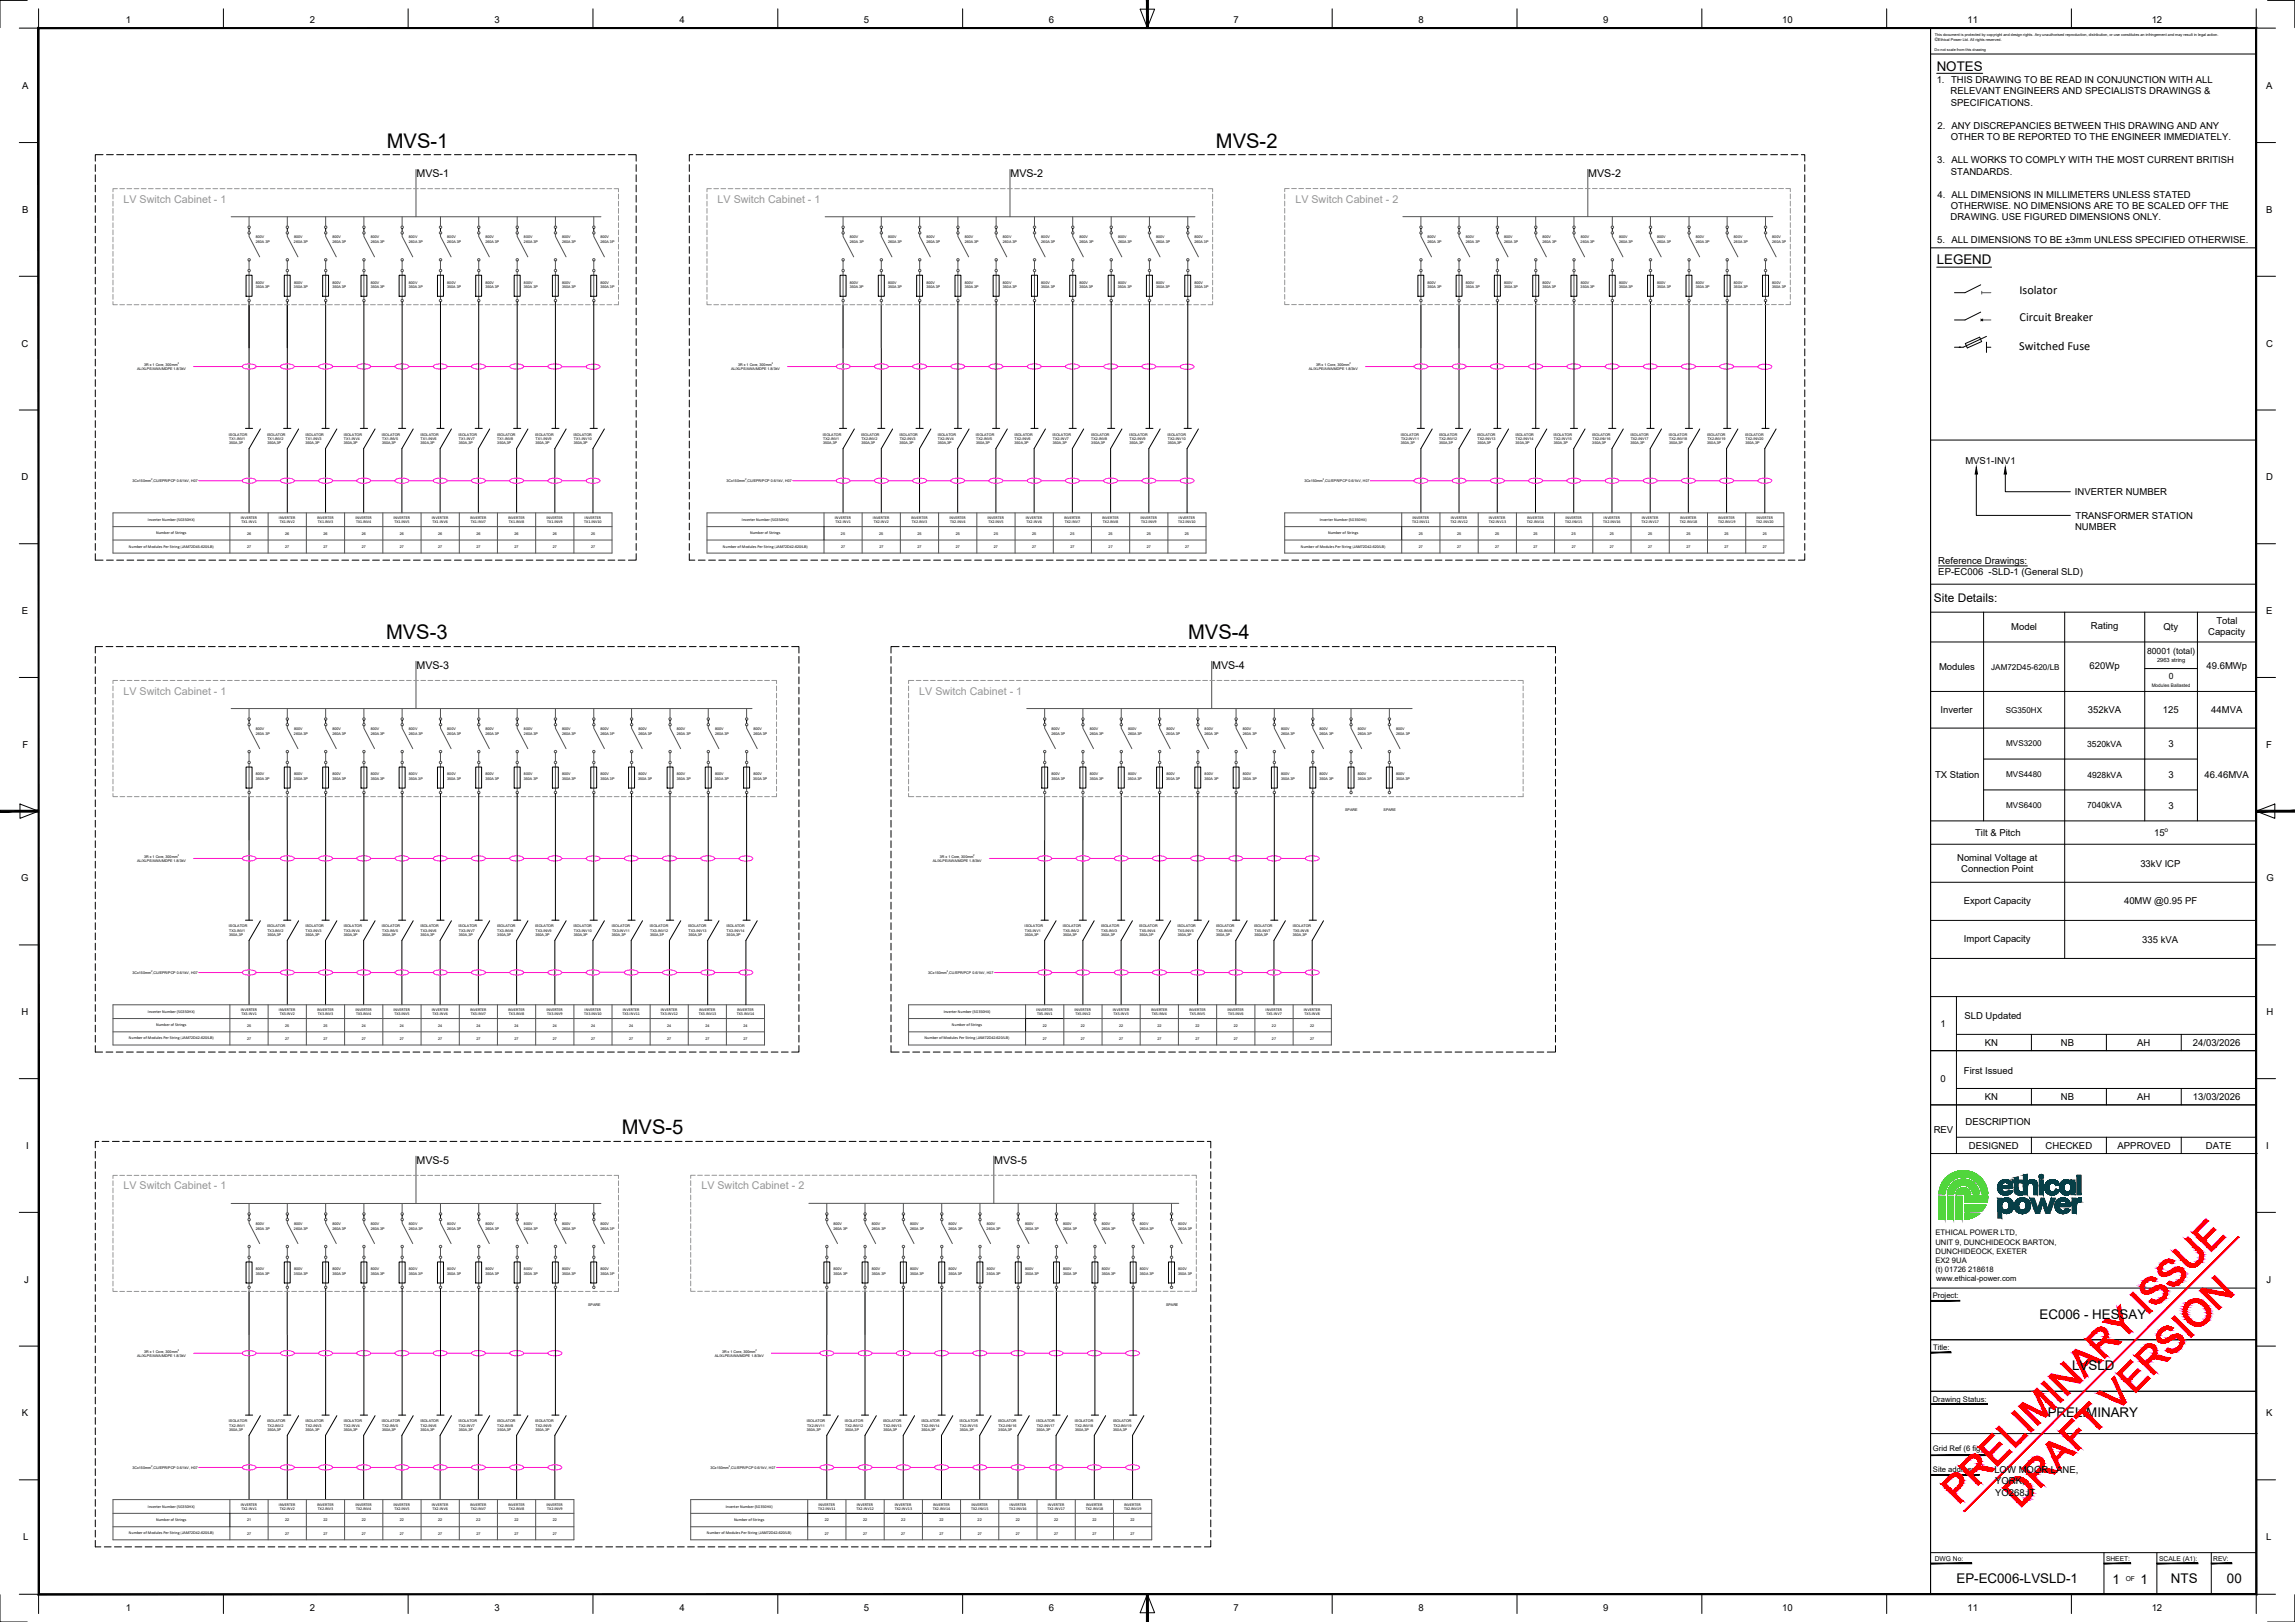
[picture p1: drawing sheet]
<svg xmlns="http://www.w3.org/2000/svg" width="841mm" height="594mm" viewBox="0 0 841 594" stroke-linecap="round" stroke-linejoin="round" font-family="sans-serif">
<defs><g id="words">
<g font-size="7.4">
<text x="141.7" y="54">MVS-1</text>
<text x="445.6" y="54">MVS-2</text>
<text x="141.5" y="234.2">MVS-3</text>
<text x="435.4" y="234.2">MVS-4</text>
<text x="227.9" y="415.4">MVS-5</text>
</g>
<g font-size="4.9">
<text x="709.7" y="25.8">NOTES</text>
<text x="709.7" y="96.8">LEGEND</text>
<text x="747.4" y="483">EC006 - HESSAY</text>
<text x="759.4" y="501.9">LVSLD</text>
<text x="750.4" y="518.9">PRELIMINARY</text>
<text x="717" y="579.8">EP-EC006-LVSLD-1</text>
<text x="774.2" y="580">1</text>
<text x="784.4" y="580">1</text>
<text x="795.6" y="579.8">NTS</text>
<text x="816.1" y="579.8">00</text>
</g>
<g font-size="4.5">
<text x="740.1" y="107.6">Isolator</text>
<text x="740.1" y="117.6">Circuit Breaker</text>
<text x="739.9" y="128.4">Switched Fuse</text>
</g>
<text font-size="4.4" x="708.7" y="220.7">Site Details:</text>
<g font-size="3.9">
<text x="152.6" y="64.9">MVS-1</text>
<text x="370.3" y="64.9">MVS-2</text>
<text x="582" y="64.9">MVS-2</text>
<text x="152.6" y="245.1">MVS-3</text>
<text x="444.2" y="245.1">MVS-4</text>
<text x="152.6" y="426.3">MVS-5</text>
<text x="364.4" y="426.3">MVS-5</text>
</g>
<g font-size="3.9" fill="#939598">
<text x="45.3" y="74.3">LV Switch Cabinet - 1</text>
<text x="263" y="74.3">LV Switch Cabinet - 1</text>
<text x="474.7" y="74.3">LV Switch Cabinet - 2</text>
<text x="45.3" y="254.4">LV Switch Cabinet - 1</text>
<text x="336.9" y="254.4">LV Switch Cabinet - 1</text>
<text x="45.3" y="435.7">LV Switch Cabinet - 1</text>
<text x="257" y="435.7">LV Switch Cabinet - 2</text>
</g>
<g font-size="3.5">
<text x="46.1" y="8.6">1</text>
<text x="113.5" y="8.6">2</text>
<text x="181.2" y="8.5">3</text>
<text x="249" y="8.6">4</text>
<text x="316.6" y="8.5">5</text>
<text x="384.4" y="8.5">6</text>
<text x="452.1" y="8.5">7</text>
<text x="519.8" y="8.5">8</text>
<text x="587.5" y="8.5">9</text>
<text x="653.1" y="8.5">10</text>
<text x="721.1" y="8.5">11</text>
<text x="788.5" y="8.6">12</text>
<text x="8.1" y="32.5">A</text>
<text x="709.7" y="30.4">1. THIS DRAWING TO BE READ IN CONJUNCTION WITH ALL</text>
<text x="714.8" y="34.6">RELEVANT ENGINEERS AND SPECIALISTS DRAWINGS &amp;</text>
<text x="830.5" y="32.5">A</text>
<text x="714.9" y="38.8">SPECIFICATIONS.</text>
<text x="710" y="47.2">2. ANY DISCREPANCIES BETWEEN THIS DRAWING AND ANY</text>
<text x="714.9" y="51.4">OTHER TO BE REPORTED TO THE ENGINEER IMMEDIATELY.</text>
<text x="709.9" y="59.7">3. ALL WORKS TO COMPLY WITH THE MOST CURRENT BRITISH</text>
<text x="714.9" y="64">STANDARDS.</text>
<text x="8.1" y="77.9">B</text>
<text x="710" y="72.4">4. ALL DIMENSIONS IN MILLIMETERS UNLESS STATED</text>
<text x="714.9" y="76.6">OTHERWISE. NO DIMENSIONS ARE TO BE SCALED OFF THE</text>
<text x="830.5" y="77.9">B</text>
<text x="714.8" y="80.7">DRAWING. USE FIGURED DIMENSIONS ONLY.</text>
<text x="709.9" y="89.1">5. ALL DIMENSIONS TO BE ±3mm UNLESS SPECIFIED OTHERWISE.</text>
<text x="7.9" y="126.9">C</text>
<text x="830.5" y="126.9">C</text>
<text x="720.2" y="169.9">MVS1-INV1</text>
<text x="7.9" y="175.9">D</text>
<text x="830.5" y="175.9">D</text>
<text x="760.3" y="181.3">INVERTER NUMBER</text>
<text x="760.6" y="190">TRANSFORMER STATION</text>
<text x="760.4" y="194.2">NUMBER</text>
<text x="710.3" y="206.5">Reference Drawings:</text>
<text x="710.3" y="210.7">EP-EC006 -SLD-1 (General SLD)</text>
<text x="8" y="224.9">E</text>
<text x="830.5" y="224.9">E</text>
<text x="737" y="230.9">Model</text>
<text x="766.2" y="230.6">Rating</text>
<text x="792.9" y="230.6">Qty</text>
<text x="809.2" y="232.7">Capacity</text>
<text x="812.2" y="228.4">Total</text>
<text x="710.6" y="245.4">Modules</text>
<text x="765.8" y="245.1">620Wp</text>
<text x="808.6" y="245.1">49.6MWp</text>
<text x="711.1" y="261.2">Inverter</text>
<text x="765.1" y="261.2">352kVA</text>
<text x="792.6" y="261.2">125</text>
<text x="810.3" y="261.2">44MVA</text>
<text x="8.3" y="273.9">F</text>
<text x="794.6" y="273.6">3</text>
<text x="830.5" y="273.9">F</text>
<text x="709.1" y="284.9">TX Station</text>
<text x="794.6" y="284.9">3</text>
<text x="807.9" y="284.9">46.46MVA</text>
<text x="794.6" y="296.2">3</text>
<text x="723.8" y="306.2">Tilt &amp; Pitch</text>
<text x="789.4" y="306.2">15</text>
<text x="717.2" y="315.3">Nominal Voltage at</text>
<text x="784.4" y="317.4">33kV ICP</text>
<text x="7.7" y="322.8">G</text>
<text x="718.7" y="319.5">Connection Point</text>
<text x="830.5" y="322.8">G</text>
<text x="719.6" y="331">Export Capacity</text>
<text x="778.4" y="331">40MW @0.95 PF</text>
<text x="719.7" y="345">Import Capacity</text>
<text x="785.1" y="345.3">335 kVA</text>
<text x="7.9" y="371.8">H</text>
<text x="830.5" y="371.8">H</text>
<text x="711.2" y="376.3">1</text>
<text x="719.9" y="373.3">SLD Updated</text>
<text x="727.3" y="383.1">KN</text>
<text x="755.3" y="383.1">NB</text>
<text x="783.2" y="383.1">AH</text>
<text x="803.6" y="383.1">24/03/2026</text>
<text x="719.7" y="393.4">First Issued</text>
<text x="711.2" y="396.2">0</text>
<text x="727.3" y="402.9">KN</text>
<text x="755.3" y="402.9">NB</text>
<text x="783.2" y="402.9">AH</text>
<text x="803.6" y="402.9">13/03/2026</text>
<text x="720.3" y="411.9">DESCRIPTION</text>
<text x="708.6" y="414.8">REV</text>
<text x="9.6" y="420.8">I</text>
<text x="721.5" y="420.8">DESIGNED</text>
<text x="749.6" y="420.8">CHECKED</text>
<text x="776" y="420.8">APPROVED</text>
<text x="808.4" y="420.8">DATE</text>
<text x="830.4" y="420.8">I</text>
<text x="8.8" y="469.8">J</text>
<text x="830.5" y="469.8">J</text>
<text x="8" y="518.8">K</text>
<text x="830.4" y="518.8">K</text>
<text x="730.8" y="539.4">LOW MOOR LANE,</text>
<text x="731.1" y="543.6">YORK,</text>
<text x="731.1" y="547.8">YO268JT</text>
<text x="8.5" y="564.2">L</text>
<text x="830.4" y="564.2">L</text>
<text x="46.1" y="590.1">1</text>
<text x="113.5" y="590.1">2</text>
<text x="181.2" y="590">3</text>
<text x="249" y="590.1">4</text>
<text x="316.6" y="590">5</text>
<text x="384.4" y="590.1">6</text>
<text x="452.1" y="590">7</text>
<text x="519.8" y="590.1">8</text>
<text x="587.5" y="590">9</text>
<text x="653.1" y="590">10</text>
<text x="721.1" y="590">11</text>
<text x="788.5" y="590.1">12</text>
</g>
<g font-size="3.1">
<text x="786.8" y="239.4">80001 (total)</text>
<text x="794.8" y="248.8">0</text>
<text x="764.9" y="273.4">3520kVA</text>
<text x="764.9" y="284.8">4928kVA</text>
<text x="764.8" y="296.1">7040kVA</text>
</g>
<g font-size="3">
<text x="729.7" y="245.3">JAM72D45-620/LB</text>
<text x="735" y="261">SG350HX</text>
<text x="735.2" y="273.4">MVS3200</text>
<text x="735.2" y="284.7">MVS4480</text>
<text x="735.2" y="296.1">MVS6400</text>
</g>
<g font-size="2.8">
<text x="709.3" y="452.5">ETHICAL POWER LTD,</text>
<text x="709.3" y="455.9">UNIT 9, DUNCHIDEOCK BARTON,</text>
<text x="709.3" y="459.2">DUNCHIDEOCK, EXETER</text>
<text x="709.3" y="462.6">EX2 9UA</text>
<text x="709.3" y="466">(t) 01726 218618</text>
<text x="709.5" y="469.3">www.ethical-power.com</text>
<text x="708.3" y="475.3">Project:</text>
<text x="708.4" y="494.6">Title:</text>
<text x="708.3" y="513.3">Drawing Status:</text>
<text x="708.4" y="531.4">Grid Ref (6 fig):</text>
<text x="708.4" y="539.2">Site address:</text>
</g>
<g font-size="2.4">
<text x="793.2" y="304.6">o</text>
<text x="709" y="571.6">DWG No:</text>
<text x="771.8" y="571.6">SHEET:</text>
<text x="791.2" y="571.6">SCALE (A1):</text>
<text x="811.1" y="571.6">REV:</text>
<text x="779" y="579.2">OF</text>
</g>
<text font-size="2.1" x="790.5" y="242.5">2963 string</text>
<g font-size="1.7">
<text x="709.1" y="15">©</text>
<text x="788.5" y="251.6">Modules Ballasted</text>
</g>
<g font-size="1.5">
<text x="54.2" y="190.8">Inverter Number (SG350HX)</text>
<text x="88.2" y="190">INVERTER</text>
<text x="88.5" y="191.7">TX1.INV1</text>
<text x="102.2" y="190">INVERTER</text>
<text x="102.5" y="191.7">TX1.INV2</text>
<text x="116.2" y="190">INVERTER</text>
<text x="116.5" y="191.7">TX1.INV3</text>
<text x="130.2" y="190">INVERTER</text>
<text x="130.5" y="191.7">TX1.INV4</text>
<text x="144.2" y="190">INVERTER</text>
<text x="144.5" y="191.7">TX1.INV5</text>
<text x="158.2" y="190">INVERTER</text>
<text x="158.5" y="191.7">TX1.INV6</text>
<text x="172.3" y="190">INVERTER</text>
<text x="172.5" y="191.7">TX1.INV7</text>
<text x="186.3" y="190">INVERTER</text>
<text x="186.5" y="191.7">TX1.INV8</text>
<text x="200.2" y="190">INVERTER</text>
<text x="200.5" y="191.7">TX1.INV9</text>
<text x="214.1" y="191.7">TX1.INV10</text>
<text x="214.2" y="190">INVERTER</text>
<text x="271.9" y="190.8">Inverter Number (SG350HX)</text>
<text x="305.9" y="190">INVERTER</text>
<text x="306.2" y="191.7">TX2.INV1</text>
<text x="319.9" y="190">INVERTER</text>
<text x="320.2" y="191.7">TX2.INV2</text>
<text x="333.9" y="190">INVERTER</text>
<text x="334.2" y="191.7">TX2.INV3</text>
<text x="347.9" y="190">INVERTER</text>
<text x="348.2" y="191.7">TX2.INV4</text>
<text x="361.9" y="190">INVERTER</text>
<text x="362.2" y="191.7">TX2.INV5</text>
<text x="375.9" y="190">INVERTER</text>
<text x="376.2" y="191.7">TX2.INV6</text>
<text x="389.9" y="190">INVERTER</text>
<text x="390.2" y="191.7">TX2.INV7</text>
<text x="403.9" y="190">INVERTER</text>
<text x="404.2" y="191.7">TX2.INV8</text>
<text x="418" y="190">INVERTER</text>
<text x="418.2" y="191.7">TX2.INV9</text>
<text x="431.8" y="191.7">TX2.INV10</text>
<text x="431.9" y="190">INVERTER</text>
<text x="483.7" y="190.8">Inverter Number (SG350HX)</text>
<text x="517.5" y="191.7">TX2.INV11</text>
<text x="517.6" y="190">INVERTER</text>
<text x="531.5" y="191.7">TX2.INV12</text>
<text x="531.6" y="190">INVERTER</text>
<text x="545.5" y="191.7">TX2.INV13</text>
<text x="545.6" y="190">INVERTER</text>
<text x="559.5" y="191.7">TX2.INV14</text>
<text x="559.6" y="190">INVERTER</text>
<text x="573.5" y="191.7">TX2.INV15</text>
<text x="573.7" y="190">INVERTER</text>
<text x="587.5" y="191.7">TX2.INV16</text>
<text x="587.7" y="190">INVERTER</text>
<text x="601.6" y="191.7">TX2.INV17</text>
<text x="601.6" y="190">INVERTER</text>
<text x="615.6" y="191.7">TX2.INV18</text>
<text x="615.7" y="190">INVERTER</text>
<text x="629.6" y="191.7">TX2.INV19</text>
<text x="629.7" y="190">INVERTER</text>
<text x="643.6" y="191.7">TX2.INV20</text>
<text x="643.7" y="190">INVERTER</text>
<text x="57.2" y="195.7">Number of Strings</text>
<text x="274.9" y="195.7">Number of Strings</text>
<text x="486.7" y="195.7">Number of Strings</text>
<text x="47.2" y="200.5">Number of Modules Per String</text>
<text x="264.9" y="200.5">Number of Modules Per String</text>
<text x="476.7" y="200.5">Number of Modules Per String</text>
<text x="54.2" y="370.9">Inverter Number (SG350HX)</text>
<text x="88.2" y="370.2">INVERTER</text>
<text x="88.5" y="371.8">TX3.INV1</text>
<text x="102.2" y="370.2">INVERTER</text>
<text x="102.5" y="371.8">TX3.INV2</text>
<text x="116.2" y="370.2">INVERTER</text>
<text x="116.5" y="371.8">TX3.INV3</text>
<text x="130.2" y="370.2">INVERTER</text>
<text x="130.5" y="371.8">TX3.INV4</text>
<text x="144.2" y="370.2">INVERTER</text>
<text x="144.5" y="371.8">TX3.INV5</text>
<text x="158.2" y="370.2">INVERTER</text>
<text x="158.5" y="371.8">TX3.INV6</text>
<text x="172.3" y="370.2">INVERTER</text>
<text x="172.5" y="371.8">TX3.INV7</text>
<text x="186.3" y="370.2">INVERTER</text>
<text x="186.5" y="371.8">TX3.INV8</text>
<text x="200.2" y="370.2">INVERTER</text>
<text x="200.5" y="371.8">TX3.INV9</text>
<text x="214.1" y="371.8">TX3.INV10</text>
<text x="214.2" y="370.2">INVERTER</text>
<text x="228.1" y="371.8">TX3.INV11</text>
<text x="228.2" y="370.2">INVERTER</text>
<text x="242.1" y="371.8">TX3.INV12</text>
<text x="242.2" y="370.2">INVERTER</text>
<text x="256.1" y="371.8">TX3.INV13</text>
<text x="256.2" y="370.2">INVERTER</text>
<text x="270" y="371.8">TX3.INV14</text>
<text x="270.1" y="370.2">INVERTER</text>
<text x="345.8" y="370.9">Inverter Number (SG350HX)</text>
<text x="379.8" y="370.2">INVERTER</text>
<text x="380.1" y="371.8">TX5.INV1</text>
<text x="393.8" y="370.2">INVERTER</text>
<text x="394.1" y="371.8">TX5.INV2</text>
<text x="407.8" y="370.2">INVERTER</text>
<text x="408.1" y="371.8">TX5.INV3</text>
<text x="421.8" y="370.2">INVERTER</text>
<text x="422.1" y="371.8">TX5.INV4</text>
<text x="435.8" y="370.2">INVERTER</text>
<text x="436.1" y="371.8">TX5.INV5</text>
<text x="449.8" y="370.2">INVERTER</text>
<text x="450.1" y="371.8">TX5.INV6</text>
<text x="463.8" y="370.2">INVERTER</text>
<text x="464.1" y="371.8">TX5.INV7</text>
<text x="477.8" y="370.2">INVERTER</text>
<text x="478.1" y="371.8">TX5.INV8</text>
<text x="57.2" y="375.8">Number of Strings</text>
<text x="348.8" y="375.8">Number of Strings</text>
<text x="47.2" y="380.7">Number of Modules Per String</text>
<text x="338.8" y="380.7">Number of Modules Per String</text>
<text x="88.2" y="551.4">INVERTER</text>
<text x="102.2" y="551.4">INVERTER</text>
<text x="116.2" y="551.4">INVERTER</text>
<text x="130.2" y="551.4">INVERTER</text>
<text x="144.2" y="551.4">INVERTER</text>
<text x="158.2" y="551.4">INVERTER</text>
<text x="172.3" y="551.4">INVERTER</text>
<text x="186.3" y="551.4">INVERTER</text>
<text x="200.2" y="551.4">INVERTER</text>
<text x="299.9" y="551.4">INVERTER</text>
<text x="313.9" y="551.4">INVERTER</text>
<text x="328" y="551.4">INVERTER</text>
<text x="342" y="551.4">INVERTER</text>
<text x="356" y="551.4">INVERTER</text>
<text x="370" y="551.4">INVERTER</text>
<text x="384" y="551.4">INVERTER</text>
<text x="398" y="551.4">INVERTER</text>
<text x="412" y="551.4">INVERTER</text>
<text x="54.2" y="552.2">Inverter Number (SG350HX)</text>
<text x="57.2" y="557.1">Number of Strings</text>
<text x="88.5" y="553.1">TX2.INV1</text>
<text x="102.5" y="553.1">TX2.INV2</text>
<text x="116.5" y="553.1">TX2.INV3</text>
<text x="130.5" y="553.1">TX2.INV4</text>
<text x="144.5" y="553.1">TX2.INV5</text>
<text x="158.5" y="553.1">TX2.INV6</text>
<text x="172.5" y="553.1">TX2.INV7</text>
<text x="186.5" y="553.1">TX2.INV8</text>
<text x="200.5" y="553.1">TX2.INV9</text>
<text x="266" y="552.2">Inverter Number (SG350HX)</text>
<text x="269" y="557.1">Number of Strings</text>
<text x="299.8" y="553.1">TX2.INV11</text>
<text x="313.9" y="553.1">TX2.INV12</text>
<text x="327.9" y="553.1">TX2.INV13</text>
<text x="341.8" y="553.1">TX2.INV14</text>
<text x="355.9" y="553.1">TX2.INV15</text>
<text x="369.9" y="553.1">TX2.INV16</text>
<text x="383.9" y="553.1">TX2.INV17</text>
<text x="397.9" y="553.1">TX2.INV18</text>
<text x="411.9" y="553.1">TX2.INV19</text>
<text x="47.2" y="561.9">Number of Modules Per String</text>
<text x="259" y="561.9">Number of Modules Per String</text>
</g>
<g font-size="1.4">
<text x="709" y="13.1">This document is protected by copyright and design rights. Any unauthorised reproduction, distribution, or use constitutes an infringement and may result in legal action.</text>
<text x="710.3" y="15">Ethical Power Ltd. All rights reserved.</text>
<text x="709" y="18.7">Do not scale from this drawing</text>
<text x="308.2" y="195.8">25</text>
<text x="322.2" y="195.8">25</text>
<text x="336.2" y="195.8">25</text>
<text x="350.2" y="195.8">25</text>
<text x="364.2" y="195.8">25</text>
<text x="378.2" y="195.8">25</text>
<text x="392.2" y="195.8">25</text>
<text x="406.2" y="195.8">25</text>
<text x="420.2" y="195.8">25</text>
<text x="434.2" y="195.8">25</text>
<text x="519.9" y="195.8">25</text>
<text x="534" y="195.8">25</text>
<text x="547.9" y="195.8">25</text>
<text x="561.9" y="195.8">25</text>
<text x="575.9" y="195.8">25</text>
<text x="590" y="195.8">25</text>
<text x="604" y="195.8">25</text>
<text x="618" y="195.8">25</text>
<text x="632" y="195.8">25</text>
<text x="90.6" y="557.2">21</text>
<text x="104.5" y="557.2">22</text>
<text x="118.5" y="557.2">22</text>
<text x="132.5" y="557.2">22</text>
<text x="146.6" y="557.2">22</text>
<text x="160.6" y="557.2">22</text>
<text x="174.5" y="557.2">22</text>
<text x="188.6" y="557.2">22</text>
<text x="202.6" y="557.2">22</text>
<text x="302.3" y="557.2">22</text>
<text x="316.3" y="557.2">22</text>
<text x="330.3" y="557.2">22</text>
<text x="344.3" y="557.2">22</text>
<text x="358.3" y="557.2">22</text>
<text x="372.3" y="557.2">22</text>
<text x="386.3" y="557.2">22</text>
<text x="400.3" y="557.2">22</text>
<text x="414.3" y="557.2">22</text>
</g>
<g font-size="1.3">
<text x="93.8" y="87.3">800V</text>
<text x="93.8" y="89">260A 3P</text>
<text x="107.7" y="89">260A 3P</text>
<text x="107.8" y="87.3">800V</text>
<text x="121.8" y="87.3">800V</text>
<text x="121.8" y="89">260A 3P</text>
<text x="135.8" y="87.3">800V</text>
<text x="135.8" y="89">260A 3P</text>
<text x="149.9" y="87.3">800V</text>
<text x="149.9" y="89">260A 3P</text>
<text x="163.9" y="87.3">800V</text>
<text x="163.9" y="89">260A 3P</text>
<text x="177.9" y="89">260A 3P</text>
<text x="177.9" y="87.3">800V</text>
<text x="192" y="87.3">800V</text>
<text x="192" y="89">260A 3P</text>
<text x="206" y="89">260A 3P</text>
<text x="206" y="87.3">800V</text>
<text x="220" y="89">260A 3P</text>
<text x="220.1" y="87.3">800V</text>
<text x="311.4" y="87.3">800V</text>
<text x="311.4" y="89">260A 3P</text>
<text x="325.5" y="87.3">800V</text>
<text x="325.5" y="89">260A 3P</text>
<text x="339.5" y="89">260A 3P</text>
<text x="339.5" y="87.3">800V</text>
<text x="353.5" y="87.3">800V</text>
<text x="353.5" y="89">260A 3P</text>
<text x="367.5" y="87.3">800V</text>
<text x="367.5" y="89">260A 3P</text>
<text x="381.6" y="87.3">800V</text>
<text x="381.6" y="89">260A 3P</text>
<text x="395.6" y="87.3">800V</text>
<text x="395.6" y="89">260A 3P</text>
<text x="409.7" y="87.3">800V</text>
<text x="409.7" y="89">260A 3P</text>
<text x="423.7" y="87.3">800V</text>
<text x="423.7" y="89">260A 3P</text>
<text x="437.7" y="89">260A 3P</text>
<text x="437.8" y="87.3">800V</text>
<text x="523.2" y="87.3">800V</text>
<text x="523.2" y="89">260A 3P</text>
<text x="537.2" y="87.3">800V</text>
<text x="537.2" y="89">260A 3P</text>
<text x="551.2" y="87.3">800V</text>
<text x="551.2" y="89">260A 3P</text>
<text x="565.3" y="87.3">800V</text>
<text x="565.3" y="89">260A 3P</text>
<text x="579.2" y="89">260A 3P</text>
<text x="579.3" y="87.3">800V</text>
<text x="593.3" y="87.3">800V</text>
<text x="593.3" y="89">260A 3P</text>
<text x="607.3" y="87.3">800V</text>
<text x="607.3" y="89">260A 3P</text>
<text x="621.4" y="89">260A 3P</text>
<text x="621.5" y="87.3">800V</text>
<text x="635.4" y="87.3">800V</text>
<text x="635.4" y="89">260A 3P</text>
<text x="649.5" y="87.3">800V</text>
<text x="649.5" y="89">260A 3P</text>
<text x="93.7" y="105.6">350A 3P</text>
<text x="93.8" y="103.9">800V</text>
<text x="107.7" y="105.6">350A 3P</text>
<text x="107.8" y="103.9">800V</text>
<text x="121.8" y="103.9">800V</text>
<text x="121.8" y="105.6">350A 3P</text>
<text x="135.8" y="103.9">800V</text>
<text x="135.8" y="105.6">350A 3P</text>
<text x="149.8" y="105.6">350A 3P</text>
<text x="149.9" y="103.9">800V</text>
<text x="163.9" y="105.6">350A 3P</text>
<text x="163.9" y="103.9">800V</text>
<text x="177.9" y="105.6">350A 3P</text>
<text x="177.9" y="103.9">800V</text>
<text x="192" y="105.6">350A 3P</text>
<text x="192" y="103.9">800V</text>
<text x="206" y="105.6">350A 3P</text>
<text x="206" y="103.9">800V</text>
<text x="220" y="105.6">350A 3P</text>
<text x="220.1" y="103.9">800V</text>
<text x="311.4" y="105.6">350A 3P</text>
<text x="311.4" y="103.9">800V</text>
<text x="325.4" y="105.6">350A 3P</text>
<text x="325.5" y="103.9">800V</text>
<text x="339.5" y="105.6">350A 3P</text>
<text x="339.5" y="103.9">800V</text>
<text x="353.5" y="103.9">800V</text>
<text x="353.5" y="105.6">350A 3P</text>
<text x="367.5" y="103.9">800V</text>
<text x="367.5" y="105.6">350A 3P</text>
<text x="381.6" y="105.6">350A 3P</text>
<text x="381.6" y="103.9">800V</text>
<text x="395.6" y="105.6">350A 3P</text>
<text x="395.6" y="103.9">800V</text>
<text x="409.7" y="105.6">350A 3P</text>
<text x="409.7" y="103.9">800V</text>
<text x="423.7" y="105.6">350A 3P</text>
<text x="423.7" y="103.9">800V</text>
<text x="437.7" y="105.6">350A 3P</text>
<text x="437.8" y="103.9">800V</text>
<text x="523.2" y="103.9">800V</text>
<text x="523.2" y="105.6">350A 3P</text>
<text x="537.2" y="103.9">800V</text>
<text x="537.2" y="105.6">350A 3P</text>
<text x="551.2" y="105.6">350A 3P</text>
<text x="551.2" y="103.9">800V</text>
<text x="565.2" y="105.6">350A 3P</text>
<text x="565.3" y="103.9">800V</text>
<text x="579.2" y="105.6">350A 3P</text>
<text x="579.3" y="103.9">800V</text>
<text x="593.3" y="103.9">800V</text>
<text x="593.3" y="105.6">350A 3P</text>
<text x="607.3" y="103.9">800V</text>
<text x="607.3" y="105.6">350A 3P</text>
<text x="621.4" y="105.6">350A 3P</text>
<text x="621.5" y="103.9">800V</text>
<text x="635.4" y="103.9">800V</text>
<text x="635.4" y="105.6">350A 3P</text>
<text x="649.4" y="105.6">350A 3P</text>
<text x="649.5" y="103.9">800V</text>
<text x="50.2" y="135.7">AL/XLPE/AWA/MDPE 1.8/3kV</text>
<text x="52.8" y="134">3R x 1 Core, 300mm</text>
<text x="267.9" y="135.7">AL/XLPE/AWA/MDPE 1.8/3kV</text>
<text x="270.5" y="134">3R x 1 Core, 300mm</text>
<text x="479.6" y="135.7">AL/XLPE/AWA/MDPE 1.8/3kV</text>
<text x="482.3" y="134">3R x 1 Core, 300mm</text>
<text x="83.9" y="159.5">ISOLATOR</text>
<text x="84" y="161.1">TX1-INV1</text>
<text x="97.9" y="159.5">ISOLATOR</text>
<text x="98" y="161.1">TX1-INV2</text>
<text x="111.9" y="159.5">ISOLATOR</text>
<text x="112" y="161.1">TX1-INV3</text>
<text x="125.9" y="159.5">ISOLATOR</text>
<text x="126" y="161.1">TX1-INV4</text>
<text x="139.9" y="159.5">ISOLATOR</text>
<text x="140" y="161.1">TX1-INV5</text>
<text x="154.1" y="159.5">ISOLATOR</text>
<text x="154.1" y="161.1">TX1-INV6</text>
<text x="168.1" y="159.5">ISOLATOR</text>
<text x="168.1" y="161.1">TX1-INV7</text>
<text x="182.2" y="159.5">ISOLATOR</text>
<text x="182.2" y="161.1">TX1-INV8</text>
<text x="196.2" y="159.5">ISOLATOR</text>
<text x="196.3" y="161.1">TX1-INV9</text>
<text x="210.2" y="159.5">ISOLATOR</text>
<text x="210.3" y="161.1">TX1-INV10</text>
<text x="301.6" y="159.5">ISOLATOR</text>
<text x="301.7" y="161.1">TX2-INV1</text>
<text x="315.6" y="159.5">ISOLATOR</text>
<text x="315.7" y="161.1">TX2-INV2</text>
<text x="329.6" y="159.5">ISOLATOR</text>
<text x="329.7" y="161.1">TX2-INV3</text>
<text x="343.6" y="159.5">ISOLATOR</text>
<text x="343.7" y="161.1">TX2-INV4</text>
<text x="357.6" y="159.5">ISOLATOR</text>
<text x="357.7" y="161.1">TX2-INV5</text>
<text x="371.7" y="159.5">ISOLATOR</text>
<text x="371.8" y="161.1">TX2-INV6</text>
<text x="385.7" y="159.5">ISOLATOR</text>
<text x="385.8" y="161.1">TX2-INV7</text>
<text x="399.8" y="159.5">ISOLATOR</text>
<text x="399.9" y="161.1">TX2-INV8</text>
<text x="413.9" y="159.5">ISOLATOR</text>
<text x="413.9" y="161.1">TX2-INV9</text>
<text x="427.9" y="159.5">ISOLATOR</text>
<text x="427.9" y="161.1">TX2-INV10</text>
<text x="513.3" y="159.5">ISOLATOR</text>
<text x="513.4" y="161.1">TX2-INV11</text>
<text x="527.3" y="159.5">ISOLATOR</text>
<text x="527.4" y="161.1">TX2-INV12</text>
<text x="541.3" y="159.5">ISOLATOR</text>
<text x="541.4" y="161.1">TX2-INV13</text>
<text x="555.3" y="159.5">ISOLATOR</text>
<text x="555.4" y="161.1">TX2-INV14</text>
<text x="569.3" y="159.5">ISOLATOR</text>
<text x="569.4" y="161.1">TX2-INV15</text>
<text x="583.5" y="159.5">ISOLATOR</text>
<text x="583.6" y="161.1">TX2-INV16</text>
<text x="597.5" y="159.5">ISOLATOR</text>
<text x="597.6" y="161.1">TX2-INV17</text>
<text x="611.6" y="159.5">ISOLATOR</text>
<text x="611.7" y="161.1">TX2-INV18</text>
<text x="625.6" y="159.5">ISOLATOR</text>
<text x="625.7" y="161.1">TX2-INV19</text>
<text x="639.6" y="159.5">ISOLATOR</text>
<text x="639.7" y="161.1">TX2-INV20</text>
<text x="84" y="162.7">350A,3P</text>
<text x="98" y="162.7">350A,3P</text>
<text x="112" y="162.7">350A,3P</text>
<text x="126" y="162.7">350A,3P</text>
<text x="140" y="162.7">350A,3P</text>
<text x="154.1" y="162.7">350A,3P</text>
<text x="168.1" y="162.7">350A,3P</text>
<text x="182.2" y="162.7">350A,3P</text>
<text x="196.3" y="162.7">350A,3P</text>
<text x="210.2" y="162.7">350A,3P</text>
<text x="301.7" y="162.7">350A,3P</text>
<text x="315.7" y="162.7">350A,3P</text>
<text x="329.6" y="162.7">350A,3P</text>
<text x="343.7" y="162.7">350A,3P</text>
<text x="357.7" y="162.7">350A,3P</text>
<text x="371.8" y="162.7">350A,3P</text>
<text x="385.8" y="162.7">350A,3P</text>
<text x="399.9" y="162.7">350A,3P</text>
<text x="413.9" y="162.7">350A,3P</text>
<text x="427.9" y="162.7">350A,3P</text>
<text x="513.4" y="162.7">350A,3P</text>
<text x="527.4" y="162.7">350A,3P</text>
<text x="541.4" y="162.7">350A,3P</text>
<text x="555.4" y="162.7">350A,3P</text>
<text x="569.4" y="162.7">350A,3P</text>
<text x="583.5" y="162.7">350A,3P</text>
<text x="597.5" y="162.7">350A,3P</text>
<text x="611.6" y="162.7">350A,3P</text>
<text x="625.6" y="162.7">350A,3P</text>
<text x="639.7" y="162.7">350A,3P</text>
<text x="48.6" y="176.5">3Cx150mm ,CU/EPR/PCP 0.6/1kV, H07</text>
<text x="266.2" y="176.5">3Cx150mm ,CU/EPR/PCP 0.6/1kV, H07</text>
<text x="478" y="176.5">3Cx150mm ,CU/EPR/PCP 0.6/1kV, H07</text>
<text x="90.6" y="195.8">26</text>
<text x="104.5" y="195.8">26</text>
<text x="118.5" y="195.8">26</text>
<text x="132.5" y="195.8">26</text>
<text x="146.6" y="195.8">26</text>
<text x="160.6" y="195.8">26</text>
<text x="174.6" y="195.8">26</text>
<text x="188.6" y="195.8">26</text>
<text x="202.6" y="195.8">26</text>
<text x="216.6" y="195.8">25</text>
<text x="646" y="195.8">25</text>
<text x="90.6" y="200.7">27</text>
<text x="104.5" y="200.7">27</text>
<text x="118.5" y="200.7">27</text>
<text x="132.5" y="200.7">27</text>
<text x="146.6" y="200.7">27</text>
<text x="160.6" y="200.7">27</text>
<text x="174.6" y="200.7">27</text>
<text x="188.6" y="200.7">27</text>
<text x="202.6" y="200.7">27</text>
<text x="216.6" y="200.7">27</text>
<text x="308.2" y="200.7">27</text>
<text x="322.2" y="200.7">27</text>
<text x="336.2" y="200.7">27</text>
<text x="350.2" y="200.7">27</text>
<text x="364.2" y="200.7">27</text>
<text x="378.2" y="200.7">27</text>
<text x="392.3" y="200.7">27</text>
<text x="406.3" y="200.7">27</text>
<text x="420.2" y="200.7">27</text>
<text x="434.3" y="200.7">27</text>
<text x="519.9" y="200.7">27</text>
<text x="534" y="200.7">27</text>
<text x="548" y="200.7">27</text>
<text x="562" y="200.7">27</text>
<text x="576" y="200.7">27</text>
<text x="590" y="200.7">27</text>
<text x="604" y="200.7">27</text>
<text x="618" y="200.7">27</text>
<text x="632" y="200.7">27</text>
<text x="646" y="200.7">27</text>
<text x="93.8" y="267.4">800V</text>
<text x="93.8" y="269.1">260A 3P</text>
<text x="107.7" y="269.1">260A 3P</text>
<text x="107.8" y="267.4">800V</text>
<text x="121.8" y="267.4">800V</text>
<text x="121.8" y="269.1">260A 3P</text>
<text x="135.8" y="267.4">800V</text>
<text x="135.8" y="269.1">260A 3P</text>
<text x="149.9" y="267.4">800V</text>
<text x="149.9" y="269.1">260A 3P</text>
<text x="163.9" y="267.4">800V</text>
<text x="163.9" y="269.1">260A 3P</text>
<text x="177.9" y="269.1">260A 3P</text>
<text x="177.9" y="267.4">800V</text>
<text x="192" y="267.4">800V</text>
<text x="192" y="269.1">260A 3P</text>
<text x="206" y="269.1">260A 3P</text>
<text x="206" y="267.4">800V</text>
<text x="220" y="269.1">260A 3P</text>
<text x="220.1" y="267.4">800V</text>
<text x="233.9" y="267.4">800V</text>
<text x="233.9" y="269.1">260A 3P</text>
<text x="248" y="267.4">800V</text>
<text x="248" y="269.1">260A 3P</text>
<text x="262" y="267.4">800V</text>
<text x="262" y="269.1">260A 3P</text>
<text x="276.1" y="267.4">800V</text>
<text x="276.1" y="269.1">260A 3P</text>
<text x="385.3" y="267.4">800V</text>
<text x="385.3" y="269.1">260A 3P</text>
<text x="399.3" y="267.4">800V</text>
<text x="399.3" y="269.1">260A 3P</text>
<text x="413.4" y="267.4">800V</text>
<text x="413.4" y="269.1">260A 3P</text>
<text x="427.4" y="269.1">260A 3P</text>
<text x="427.4" y="267.4">800V</text>
<text x="441.4" y="269.1">260A 3P</text>
<text x="441.5" y="267.4">800V</text>
<text x="455.5" y="267.4">800V</text>
<text x="455.5" y="269.1">260A 3P</text>
<text x="469.5" y="267.4">800V</text>
<text x="469.5" y="269.1">260A 3P</text>
<text x="483.6" y="267.4">800V</text>
<text x="483.6" y="269.1">260A 3P</text>
<text x="497.6" y="267.4">800V</text>
<text x="497.6" y="269.1">260A 3P</text>
<text x="511.6" y="267.4">800V</text>
<text x="511.6" y="269.1">260A 3P</text>
<text x="93.7" y="285.7">350A 3P</text>
<text x="93.8" y="284">800V</text>
<text x="107.7" y="285.7">350A 3P</text>
<text x="107.8" y="284">800V</text>
<text x="121.8" y="284">800V</text>
<text x="121.8" y="285.7">350A 3P</text>
<text x="135.8" y="284">800V</text>
<text x="135.8" y="285.7">350A 3P</text>
<text x="149.8" y="285.7">350A 3P</text>
<text x="149.9" y="284">800V</text>
<text x="163.9" y="285.7">350A 3P</text>
<text x="163.9" y="284">800V</text>
<text x="177.9" y="285.7">350A 3P</text>
<text x="177.9" y="284">800V</text>
<text x="192" y="285.7">350A 3P</text>
<text x="192" y="284">800V</text>
<text x="206" y="285.7">350A 3P</text>
<text x="206" y="284">800V</text>
<text x="220" y="285.7">350A 3P</text>
<text x="220.1" y="284">800V</text>
<text x="233.9" y="285.7">350A 3P</text>
<text x="233.9" y="284">800V</text>
<text x="248" y="284">800V</text>
<text x="248" y="285.7">350A 3P</text>
<text x="262" y="285.7">350A 3P</text>
<text x="262" y="284">800V</text>
<text x="276.1" y="285.7">350A 3P</text>
<text x="276.1" y="284">800V</text>
<text x="385.3" y="284">800V</text>
<text x="385.3" y="285.7">350A 3P</text>
<text x="399.3" y="284">800V</text>
<text x="399.3" y="285.7">350A 3P</text>
<text x="413.3" y="285.7">350A 3P</text>
<text x="413.4" y="284">800V</text>
<text x="427.4" y="285.7">350A 3P</text>
<text x="427.4" y="284">800V</text>
<text x="441.4" y="285.7">350A 3P</text>
<text x="441.5" y="284">800V</text>
<text x="455.5" y="284">800V</text>
<text x="455.5" y="285.7">350A 3P</text>
<text x="469.5" y="284">800V</text>
<text x="469.5" y="285.7">350A 3P</text>
<text x="483.6" y="284">800V</text>
<text x="483.6" y="285.7">350A 3P</text>
<text x="497.6" y="284">800V</text>
<text x="497.6" y="285.7">350A 3P</text>
<text x="511.6" y="285.7">350A 3P</text>
<text x="511.6" y="284">800V</text>
<text x="493" y="297.1">SPARE</text>
<text x="507" y="297.1">SPARE</text>
<text x="50.2" y="315.8">AL/XLPE/AWA/MDPE 1.8/3kV</text>
<text x="52.8" y="314.2">3R x 1 Core, 300mm</text>
<text x="341.8" y="315.8">AL/XLPE/AWA/MDPE 1.8/3kV</text>
<text x="344.4" y="314.2">3R x 1 Core, 300mm</text>
<text x="83.9" y="339.7">ISOLATOR</text>
<text x="84" y="341.3">TX3-INV1</text>
<text x="97.9" y="339.7">ISOLATOR</text>
<text x="98" y="341.3">TX3-INV2</text>
<text x="111.9" y="339.7">ISOLATOR</text>
<text x="112" y="341.3">TX3-INV3</text>
<text x="125.9" y="339.7">ISOLATOR</text>
<text x="126" y="341.3">TX3-INV4</text>
<text x="139.9" y="339.7">ISOLATOR</text>
<text x="140" y="341.3">TX3-INV5</text>
<text x="154.1" y="339.7">ISOLATOR</text>
<text x="154.1" y="341.3">TX3-INV6</text>
<text x="168.1" y="339.7">ISOLATOR</text>
<text x="168.1" y="341.3">TX3-INV7</text>
<text x="182.2" y="339.7">ISOLATOR</text>
<text x="182.2" y="341.3">TX3-INV8</text>
<text x="196.2" y="339.7">ISOLATOR</text>
<text x="196.3" y="341.3">TX3-INV9</text>
<text x="210.2" y="339.7">ISOLATOR</text>
<text x="210.3" y="341.3">TX3-INV10</text>
<text x="224.2" y="339.7">ISOLATOR</text>
<text x="224.3" y="341.3">TX3-INV11</text>
<text x="238.2" y="339.7">ISOLATOR</text>
<text x="238.3" y="341.3">TX3-INV12</text>
<text x="252.2" y="339.7">ISOLATOR</text>
<text x="252.3" y="341.3">TX3-INV13</text>
<text x="266.2" y="339.7">ISOLATOR</text>
<text x="266.3" y="341.3">TX3-INV14</text>
<text x="375.5" y="339.7">ISOLATOR</text>
<text x="375.6" y="341.3">TX5-INV1</text>
<text x="389.5" y="339.7">ISOLATOR</text>
<text x="389.6" y="341.3">TX5-INV2</text>
<text x="403.5" y="339.7">ISOLATOR</text>
<text x="403.6" y="341.3">TX5-INV3</text>
<text x="417.5" y="339.7">ISOLATOR</text>
<text x="417.6" y="341.3">TX5-INV4</text>
<text x="431.5" y="339.7">ISOLATOR</text>
<text x="431.6" y="341.3">TX5-INV5</text>
<text x="445.6" y="339.7">ISOLATOR</text>
<text x="445.7" y="341.3">TX5-INV6</text>
<text x="459.6" y="339.7">ISOLATOR</text>
<text x="459.7" y="341.3">TX5-INV7</text>
<text x="473.8" y="339.7">ISOLATOR</text>
<text x="473.8" y="341.3">TX5-INV8</text>
<text x="84" y="342.9">350A,3P</text>
<text x="98" y="342.9">350A,3P</text>
<text x="112" y="342.9">350A,3P</text>
<text x="126" y="342.9">350A,3P</text>
<text x="140" y="342.9">350A,3P</text>
<text x="154.1" y="342.9">350A,3P</text>
<text x="168.1" y="342.9">350A,3P</text>
<text x="182.2" y="342.9">350A,3P</text>
<text x="196.3" y="342.9">350A,3P</text>
<text x="210.2" y="342.9">350A,3P</text>
<text x="224.2" y="342.9">350A,3P</text>
<text x="238.3" y="342.9">350A,3P</text>
<text x="252.3" y="342.9">350A,3P</text>
<text x="266.3" y="342.9">350A,3P</text>
<text x="375.5" y="342.9">350A,3P</text>
<text x="389.6" y="342.9">350A,3P</text>
<text x="403.6" y="342.9">350A,3P</text>
<text x="417.6" y="342.9">350A,3P</text>
<text x="431.6" y="342.9">350A,3P</text>
<text x="445.7" y="342.9">350A,3P</text>
<text x="459.7" y="342.9">350A,3P</text>
<text x="473.8" y="342.9">350A,3P</text>
<text x="48.6" y="356.6">3Cx150mm ,CU/EPR/PCP 0.6/1kV, H07</text>
<text x="340.1" y="356.6">3Cx150mm ,CU/EPR/PCP 0.6/1kV, H07</text>
<text x="90.6" y="376">25</text>
<text x="104.5" y="376">25</text>
<text x="118.5" y="376">25</text>
<text x="132.5" y="376">24</text>
<text x="146.6" y="376">24</text>
<text x="160.6" y="376">24</text>
<text x="174.6" y="376">24</text>
<text x="188.6" y="376">24</text>
<text x="202.6" y="376">24</text>
<text x="216.6" y="376">24</text>
<text x="230.5" y="376">24</text>
<text x="244.5" y="376">24</text>
<text x="258.5" y="376">24</text>
<text x="272.5" y="376">24</text>
<text x="382.1" y="376">22</text>
<text x="396.1" y="376">22</text>
<text x="410.1" y="376">22</text>
<text x="424.1" y="376">22</text>
<text x="438.1" y="376">22</text>
<text x="452.1" y="376">22</text>
<text x="466.1" y="376">22</text>
<text x="480.1" y="376">22</text>
<text x="90.6" y="380.8">27</text>
<text x="104.5" y="380.8">27</text>
<text x="118.5" y="380.8">27</text>
<text x="132.5" y="380.8">27</text>
<text x="146.6" y="380.8">27</text>
<text x="160.6" y="380.8">27</text>
<text x="174.6" y="380.8">27</text>
<text x="188.6" y="380.8">27</text>
<text x="202.6" y="380.8">27</text>
<text x="216.6" y="380.8">27</text>
<text x="230.5" y="380.8">27</text>
<text x="244.5" y="380.8">27</text>
<text x="258.5" y="380.8">27</text>
<text x="272.5" y="380.8">27</text>
<text x="382.1" y="380.8">27</text>
<text x="396.1" y="380.8">27</text>
<text x="410.1" y="380.8">27</text>
<text x="424.1" y="380.8">27</text>
<text x="438.1" y="380.8">27</text>
<text x="452.1" y="380.8">27</text>
<text x="466.1" y="380.8">27</text>
<text x="480.1" y="380.8">27</text>
<text x="93.8" y="448.7">800V</text>
<text x="107.8" y="448.7">800V</text>
<text x="121.8" y="448.7">800V</text>
<text x="135.8" y="448.7">800V</text>
<text x="149.9" y="448.7">800V</text>
<text x="163.9" y="448.7">800V</text>
<text x="177.9" y="448.7">800V</text>
<text x="192" y="448.7">800V</text>
<text x="206" y="448.7">800V</text>
<text x="220.1" y="448.7">800V</text>
<text x="305.5" y="448.7">800V</text>
<text x="319.5" y="448.7">800V</text>
<text x="333.5" y="448.7">800V</text>
<text x="347.6" y="448.7">800V</text>
<text x="361.6" y="448.7">800V</text>
<text x="375.6" y="448.7">800V</text>
<text x="389.6" y="448.7">800V</text>
<text x="403.7" y="448.7">800V</text>
<text x="417.7" y="448.7">800V</text>
<text x="431.8" y="448.7">800V</text>
<text x="93.8" y="450.4">260A 3P</text>
<text x="107.7" y="450.4">260A 3P</text>
<text x="121.8" y="450.4">260A 3P</text>
<text x="135.8" y="450.4">260A 3P</text>
<text x="149.9" y="450.4">260A 3P</text>
<text x="163.9" y="450.4">260A 3P</text>
<text x="177.9" y="450.4">260A 3P</text>
<text x="192" y="450.4">260A 3P</text>
<text x="206" y="450.4">260A 3P</text>
<text x="220" y="450.4">260A 3P</text>
<text x="305.5" y="450.4">260A 3P</text>
<text x="319.5" y="450.4">260A 3P</text>
<text x="333.5" y="450.4">260A 3P</text>
<text x="347.6" y="450.4">260A 3P</text>
<text x="361.6" y="450.4">260A 3P</text>
<text x="375.6" y="450.4">260A 3P</text>
<text x="389.6" y="450.4">260A 3P</text>
<text x="403.7" y="450.4">260A 3P</text>
<text x="417.7" y="450.4">260A 3P</text>
<text x="431.8" y="450.4">260A 3P</text>
<text x="93.7" y="467">350A 3P</text>
<text x="93.8" y="465.3">800V</text>
<text x="107.7" y="467">350A 3P</text>
<text x="107.8" y="465.3">800V</text>
<text x="121.8" y="465.3">800V</text>
<text x="121.8" y="467">350A 3P</text>
<text x="135.8" y="465.3">800V</text>
<text x="135.8" y="467">350A 3P</text>
<text x="149.8" y="467">350A 3P</text>
<text x="149.9" y="465.3">800V</text>
<text x="163.9" y="467">350A 3P</text>
<text x="163.9" y="465.3">800V</text>
<text x="177.9" y="467">350A 3P</text>
<text x="177.9" y="465.3">800V</text>
<text x="192" y="467">350A 3P</text>
<text x="192" y="465.3">800V</text>
<text x="206" y="467">350A 3P</text>
<text x="206" y="465.3">800V</text>
<text x="220" y="467">350A 3P</text>
<text x="220.1" y="465.3">800V</text>
<text x="305.5" y="465.3">800V</text>
<text x="305.5" y="467">350A 3P</text>
<text x="319.5" y="465.3">800V</text>
<text x="319.5" y="467">350A 3P</text>
<text x="333.5" y="467">350A 3P</text>
<text x="333.5" y="465.3">800V</text>
<text x="347.6" y="467">350A 3P</text>
<text x="347.6" y="465.3">800V</text>
<text x="361.6" y="467">350A 3P</text>
<text x="361.6" y="465.3">800V</text>
<text x="375.6" y="465.3">800V</text>
<text x="375.6" y="467">350A 3P</text>
<text x="389.6" y="465.3">800V</text>
<text x="389.6" y="467">350A 3P</text>
<text x="403.7" y="465.3">800V</text>
<text x="403.7" y="467">350A 3P</text>
<text x="417.7" y="465.3">800V</text>
<text x="417.7" y="467">350A 3P</text>
<text x="431.8" y="467">350A 3P</text>
<text x="431.8" y="465.3">800V</text>
<text x="215.6" y="478.4">SPARE</text>
<text x="427.3" y="478.4">SPARE</text>
<text x="50.2" y="497">AL/XLPE/AWA/MDPE 1.8/3kV</text>
<text x="52.8" y="495.4">3R x 1 Core, 300mm</text>
<text x="262" y="497">AL/XLPE/AWA/MDPE 1.8/3kV</text>
<text x="264.6" y="495.4">3R x 1 Core, 300mm</text>
<text x="83.9" y="520.9">ISOLATOR</text>
<text x="97.9" y="520.9">ISOLATOR</text>
<text x="111.9" y="520.9">ISOLATOR</text>
<text x="125.9" y="520.9">ISOLATOR</text>
<text x="139.9" y="520.9">ISOLATOR</text>
<text x="154.1" y="520.9">ISOLATOR</text>
<text x="168.1" y="520.9">ISOLATOR</text>
<text x="182.2" y="520.9">ISOLATOR</text>
<text x="196.2" y="520.9">ISOLATOR</text>
<text x="295.7" y="520.9">ISOLATOR</text>
<text x="309.6" y="520.9">ISOLATOR</text>
<text x="323.6" y="520.9">ISOLATOR</text>
<text x="337.7" y="520.9">ISOLATOR</text>
<text x="351.7" y="520.9">ISOLATOR</text>
<text x="365.8" y="520.9">ISOLATOR</text>
<text x="379.8" y="520.9">ISOLATOR</text>
<text x="393.9" y="520.9">ISOLATOR</text>
<text x="407.9" y="520.9">ISOLATOR</text>
<text x="84" y="522.5">TX2-INV1</text>
<text x="84" y="524.1">350A,3P</text>
<text x="98" y="522.5">TX2-INV2</text>
<text x="98" y="524.1">350A,3P</text>
<text x="112" y="524.1">350A,3P</text>
<text x="112" y="522.5">TX2-INV3</text>
<text x="126" y="524.1">350A,3P</text>
<text x="126" y="522.5">TX2-INV4</text>
<text x="140" y="524.1">350A,3P</text>
<text x="140" y="522.5">TX2-INV5</text>
<text x="154.1" y="522.5">TX2-INV6</text>
<text x="154.1" y="524.1">350A,3P</text>
<text x="168.1" y="522.5">TX2-INV7</text>
<text x="168.1" y="524.1">350A,3P</text>
<text x="182.2" y="522.5">TX2-INV8</text>
<text x="182.2" y="524.1">350A,3P</text>
<text x="196.3" y="522.5">TX2-INV9</text>
<text x="196.3" y="524.1">350A,3P</text>
<text x="295.7" y="524.1">350A,3P</text>
<text x="295.7" y="522.5">TX2-INV11</text>
<text x="309.7" y="524.1">350A,3P</text>
<text x="309.8" y="522.5">TX2-INV12</text>
<text x="323.7" y="524.1">350A,3P</text>
<text x="323.8" y="522.5">TX2-INV13</text>
<text x="337.7" y="522.5">TX2-INV14</text>
<text x="337.7" y="524.1">350A,3P</text>
<text x="351.7" y="522.5">TX2-INV15</text>
<text x="351.7" y="524.1">350A,3P</text>
<text x="365.8" y="524.1">350A,3P</text>
<text x="365.9" y="522.5">TX2-INV16</text>
<text x="379.9" y="524.1">350A,3P</text>
<text x="379.9" y="522.5">TX2-INV17</text>
<text x="394" y="524.1">350A,3P</text>
<text x="394" y="522.5">TX2-INV18</text>
<text x="408" y="524.1">350A,3P</text>
<text x="408" y="522.5">TX2-INV19</text>
<text x="48.6" y="537.9">3Cx150mm ,CU/EPR/PCP 0.6/1kV, H07</text>
<text x="260.3" y="537.9">3Cx150mm ,CU/EPR/PCP 0.6/1kV, H07</text>
<text x="90.6" y="562.1">27</text>
<text x="104.5" y="562.1">27</text>
<text x="118.5" y="562.1">27</text>
<text x="132.5" y="562.1">27</text>
<text x="146.6" y="562.1">27</text>
<text x="160.6" y="562.1">27</text>
<text x="174.6" y="562.1">27</text>
<text x="188.6" y="562.1">27</text>
<text x="202.6" y="562.1">27</text>
<text x="302.3" y="562.1">27</text>
<text x="316.3" y="562.1">27</text>
<text x="330.3" y="562.1">27</text>
<text x="344.3" y="562.1">27</text>
<text x="358.3" y="562.1">27</text>
<text x="372.3" y="562.1">27</text>
<text x="386.3" y="562.1">27</text>
<text x="400.3" y="562.1">27</text>
<text x="414.3" y="562.1">27</text>
</g>
<g font-size="1.3" fill="#545454">
<text x="66.2" y="200.5">(JAM72D45-620/LB)</text>
<text x="283.8" y="200.5">(JAM72D42-620/LB)</text>
<text x="495.6" y="200.5">(JAM72D42-620/LB)</text>
<text x="66.2" y="380.7">(JAM72D42-620/LB)</text>
<text x="357.8" y="380.7">(JAM72D42-620/LB)</text>
<text x="66.2" y="561.9">(JAM72D42-620/LB)</text>
<text x="277.9" y="561.9">(JAM72D42-620/LB)</text>
</g>
<g font-size=".9">
<text x="65.1" y="133.4">2</text>
<text x="282.8" y="133.4">2</text>
<text x="494.5" y="133.4">2</text>
<text x="55.4" y="175.9">2</text>
<text x="273" y="175.9">2</text>
<text x="484.8" y="175.9">2</text>
<text x="65.1" y="313.6">2</text>
<text x="356.7" y="313.6">2</text>
<text x="55.4" y="356">2</text>
<text x="346.9" y="356">2</text>
<text x="65.1" y="494.8">2</text>
<text x="276.9" y="494.8">2</text>
<text x="55.4" y="537.3">2</text>
<text x="267.1" y="537.3">2</text>
</g>
</g></defs>
<!-- layer: EP-SLD -->
<g fill="none" stroke="#545454" stroke-width=".37">
<path d="M84.7 79.4h135.5M91.3 79.4v3.4M105.3 79.4v3.4M119.3 79.4v3.4M133.3 79.4v3.4M147.4 79.4v3.4M152.4 62.1v17.3M161.4 79.4v3.4M175.4 79.4v3.4M189.5 79.4v3.4M203.5 79.4v3.4M217.6 79.4v3.4"/>
<path d="M302.4 79.4h135.5M308.9 79.4v3.4M323 79.4v3.4M337 79.4v3.4M351 79.4v3.4M365 79.4v3.4M370.1 62.1v17.3M379.1 79.4v3.4M393.1 79.4v3.4M407.2 79.4v3.4M421.2 79.4v3.4M435.3 79.4v3.4"/>
<path d="M514.1 79.3h135.5M520.7 79.4v3.4M534.7 79.4v3.4M548.7 79.4v3.4M562.8 79.4v3.4M576.8 79.4v3.4M581.9 62v17.3M590.8 79.4v3.4M604.8 79.4v3.4M619 79.4v3.4M632.9 79.4v3.4M647 79.4v3.4"/>
<path d="M91.3 85.8v.8l3.9 7.5M91.3 95.6v3.1M91.3 99.6v10.1M105.3 85.8v.8l3.9 7.5M105.3 95.6v3.1M105.3 99.6v10.1M119.3 85.8v.8l3.9 7.5M119.3 95.6v3.1M119.3 99.6v10.1M133.3 85.8v.8l3.9 7.5M133.3 95.6v3.1M133.3 99.6v10.1"/>
<path d="M147.4 85.8v.8l3.9 7.5M147.4 95.6v3.1M147.4 99.6v10.1M161.4 85.8v.8l3.9 7.5M161.4 95.6v3.1M161.4 99.6v10.1M175.4 85.8v.8l3.9 7.5M175.4 95.6v3.1M175.4 99.6v10.1M189.5 85.8v.8l3.9 7.5M189.5 95.6v3.1M189.5 99.6v10.1"/>
<path d="M203.5 85.8v.8l3.9 7.5M203.5 95.6v3.1M203.5 99.6v10.1M217.6 85.8v.8l3.9 7.5M217.6 95.6v3.1M217.6 99.6v10.1M308.9 85.8v.8l3.9 7.5M308.9 95.6v3.1M308.9 99.6v10.1M323 85.8v.8l3.9 7.5M323 95.6v3.1M323 99.6v10.1"/>
<path d="M337 85.8v.8l3.9 7.5M337 95.6v3.1M337 99.6v10.1M351 85.8v.8l4 7.5M351 95.6v3.1M351 99.6v10.1M365 85.8v.8l3.9 7.5M365 95.6v3.1M365 99.6v10.1M379.1 85.8v.8l3.9 7.5M379.1 95.6v3.1M379.1 99.6v10.1"/>
<path d="M393.1 85.8v.8l3.9 7.5M393.1 95.6v3.1M393.1 99.6v10.1M407.2 85.8v.8l3.9 7.5M407.2 95.6v3.1M407.2 99.6v10.1M421.2 85.8v.8l3.9 7.5M421.2 95.6v3.1M421.2 99.6v10.1M435.3 85.8v.8l3.9 7.5M435.3 95.6v3.1M435.3 99.6v10.1"/>
<path d="M520.7 85.8v.8l3.9 7.5M520.7 95.6v3.1M520.7 99.6v10.1M534.7 85.8v.8l3.9 7.5M534.7 95.6v3.1M534.7 99.6v10.1M548.7 85.8v.8l3.9 7.5M548.7 95.6v3.1M548.7 99.6v10.1M562.8 85.8v.8l3.9 7.5M562.8 95.6v3.1M562.8 99.6v10.1"/>
<path d="M576.8 85.8v.8l3.9 7.5M576.8 95.6v3.1M576.8 99.6v10.1M590.8 85.8v.8l3.9 7.5M590.8 95.6v3.1M590.8 99.6v10.1M604.8 85.8v.8l4 7.5M604.8 95.6v3.1M604.8 99.6v10.1M619 85.8v.8l3.9 7.5M619 95.6v3.1M619 99.6v10.1"/>
<path d="M632.9 85.8v.8l4 7.5M632.9 95.6v3.1M632.9 99.6v10.1M647 85.8v.8l3.9 7.5M647 95.6v3.1M647 99.6v10.1M308.9 110.6v16.8M323 110.6v16.8M520.7 110.6v16.8M534.7 110.6v16.8M726.2 107.2h3.4M726.2 106.7v1"/>
<path d="M726.2 117.2h3.4M41.4 187.8h182.9v14.8h-182.9zM41.4 192.9h182.9M41.4 197.8h182.9M84.2 187.8v14.8M98.3 187.8v14.8M112.3 187.8v14.8M126.3 187.8v14.8M140.3 187.8v14.8M154.3 187.8v14.8M168.3 187.8v14.8M182.3 187.8v14.8"/>
<path d="M196.3 187.8v14.8M210.3 187.8v14.8M259.1 187.8h182.9v14.8h-182.9zM259.1 192.9h182.9M259.1 197.8h182.9M302 187.8v5.1M302 197.8v4.8M315.9 187.8v14.8M329.9 187.8v14.8M344 187.8v14.8M358 187.8v14.8M372 187.8v14.8"/>
<path d="M386 187.8v14.8M400 187.8v14.8M414 187.8v14.8M428 187.8v14.8M470.8 187.8h182.9v14.8h-182.9zM470.8 192.9h182.9M470.8 197.8h182.9M513.7 187.8v5.1M513.7 197.8v4.8M527.7 187.8v14.8M541.7 187.8v14.8M555.7 187.8v14.8"/>
<path d="M569.7 187.8v14.8M583.7 187.8v14.8M597.7 187.8v14.8M611.7 187.8v14.8M625.7 187.8v14.8M639.7 187.8v14.8M84.7 259.5h190.9M91.3 259.5v3.4M105.3 259.5v3.4M119.3 259.5v3.4M133.3 259.5v3.4M147.4 259.5v3.4"/>
<path d="M152.4 242.2v17.3M161.4 259.5v3.4M175.4 259.5v3.4M189.5 259.5v3.4M203.5 259.5v3.4M217.6 259.5v3.4M231.4 259.5v3.4M245.5 259.5v3.4M259.5 259.5v3.4M273.6 259.5v3.4M376.3 259.5h141.2M382.8 259.5v3.4"/>
<path d="M396.8 259.5v3.4M410.9 259.5v3.4M424.9 259.5v3.4M439 259.5v3.4M444 242.2v17.3M453 259.5v3.4M467 259.5v3.4M481.1 259.5v3.4M495.1 259.5v3.4M509.1 259.5v3.4M91.3 265.9v.8l3.9 7.5M91.3 275.8v3"/>
<path d="M91.3 279.7v10.1M105.3 265.9v.8l3.9 7.5M105.3 275.8v3M105.3 279.7v10.1M119.3 265.9v.8l3.9 7.5M119.3 275.8v3M119.3 279.7v10.1M133.3 265.9v.8l3.9 7.5M133.3 275.8v3M133.3 279.7v10.1M147.4 265.9v.8l3.9 7.5M147.4 275.8v3"/>
<path d="M147.4 279.7v10.1M161.4 265.9v.8l3.9 7.5M161.4 275.8v3M161.4 279.7v10.1M175.4 265.9v.8l3.9 7.5M175.4 275.8v3M175.4 279.7v10.1M189.5 265.9v.8l3.9 7.5M189.5 275.8v3M189.5 279.7v10.1M203.5 265.9v.8l3.9 7.5M203.5 275.8v3"/>
<path d="M203.5 279.7v10.1M217.6 265.9v.8l3.9 7.5M217.6 275.8v3M217.6 279.7v10.1M231.4 265.9v.8l3.9 7.5M231.4 275.8v3M231.4 279.7v10.1M245.5 265.9v.8l3.9 7.5M245.5 275.8v3M245.5 279.7v10.1M259.5 265.9v.8l3.9 7.5M259.5 275.8v3"/>
<path d="M259.5 279.7v10.1M273.6 265.9v.8l3.9 7.5M273.6 275.8v3M273.6 279.7v10.1M382.8 265.9v.8l4 7.5M382.8 275.8v3M382.8 279.7v10.1M396.8 265.9v.8l3.9 7.5M396.8 275.8v3M396.8 279.7v10.1M410.9 265.9v.8l3.9 7.5M410.9 275.8v3"/>
<path d="M410.9 279.7v10.1M424.9 265.9v.8l3.9 7.5M424.9 275.8v3M424.9 279.7v10.1M439 265.9v.8l3.8 7.5M439 275.8v3M439 279.7v10.1M453 265.9v.8l3.9 7.5M453 275.8v3M453 279.7v10.1M467 265.9v.8l3.9 7.5M467 275.8v3"/>
<path d="M467 279.7v10.1M481.1 265.9v.8l3.9 7.5M481.1 275.8v3M481.1 279.7v10.1M495.1 265.9v.8l3.9 7.5M495.1 275.8v3M495.1 279.7v10.1M509.1 265.9v.8l3.9 7.5M509.1 275.8v3M509.1 279.7v10.1M91.3 290.7v16.9M105.3 290.7v16.9"/>
<path d="M382.8 290.7v16.9M396.8 290.7v16.9M41.4 368h238.8v14.7h-238.8zM41.4 373.1h238.8M41.4 377.9h238.8M84.2 368v14.7M98.3 368v14.7M112.3 368v14.7M126.3 368v14.7M140.3 368v14.7M154.3 368v14.7M168.3 368v14.7"/>
<path d="M182.3 368v14.7M196.3 368v14.7M210.3 368v14.7M224.3 368v14.7M238.3 368v14.7M252.2 368v14.7M266.2 368v14.7M333 368h154.9v14.7h-154.9zM333 377.9h154.9M375.8 368v5.1h-42.8M375.8 377.9v4.8M389.8 373.1h98.1"/>
<path d="M389.8 368v14.7M403.9 368v14.7M417.8 368v14.7M431.8 368v14.7M445.9 368v14.7M459.9 368v14.7M473.9 368v14.7M152.4 423.5v17.3M364.2 423.4v17.3M84.7 440.8h135.5M91.3 440.8v3.4M91.3 447.2v.8l3.9 7.5"/>
<path d="M91.3 457v3.1M105.3 440.8v3.4M105.3 447.2v.8l3.9 7.5M105.3 457v3.1M119.3 440.8v3.4M119.3 447.2v.8l3.9 7.5M119.3 457v3.1M133.3 440.8v3.4M133.3 447.2v.8l3.9 7.5M133.3 457v3.1M147.4 440.8v3.4M147.4 447.2v.8l3.9 7.5"/>
<path d="M147.4 457v3.1M161.4 440.8v3.4M161.4 447.2v.8l3.9 7.5M161.4 457v3.1M175.4 440.8v3.4M175.4 447.2v.8l3.9 7.5M175.4 457v3.1M189.5 440.8v3.4M189.5 447.2v.8l3.9 7.5M189.5 457v3.1M203.5 440.8v3.4M203.5 447.2v.8l3.9 7.5"/>
<path d="M203.5 457v3.1M217.6 440.8v3.4M217.6 447.2v.8l3.9 7.5M217.6 457v3.1M296.4 440.7h135.6M303 440.8v3.4M303 447.2v.8l3.9 7.5M303 457v3.1M317 440.8v3.4M317 447.2v.8l3.9 7.5M317 457v3.1M331 440.8v3.4"/>
<path d="M331 447.2v.8l3.9 7.5M331 457v3.1M345.1 440.8v3.4M345.1 447.2v.8l3.9 7.5M345.1 457v3.1M359.1 440.8v3.4M359.1 447.2v.8l3.9 7.5M359.1 457v3.1M373.1 440.8v3.4M373.1 447.2v.8l4 7.5M373.1 457v3.1M387.1 440.8v3.4"/>
<path d="M387.1 447.2v.8l3.9 7.5M387.1 457v3.1M401.2 440.8v3.4M401.2 447.2v.8l4 7.5M401.2 457v3.1M415.2 440.8v3.4M415.2 447.2v.8l4 7.5M415.2 457v3.1M429.3 440.8v3.4M429.3 447.2v.8l3.9 7.5M429.3 457v3.1M91.3 461v10.1"/>
<path d="M91.3 472v16.8M105.3 461v10.1M105.3 472v16.8M119.3 461v10.1M133.3 461v10.1M147.4 461v10.1M161.4 461v10.1M175.4 461v10.1M189.5 461v10.1M203.5 461v10.1M217.6 461v10.1M303 461v10.1"/>
<path d="M303 472v16.8M317 461v10.1M317 472v16.8M331 461v10.1M345.1 461v10.1M359.1 461v10.1M373.1 461v10.1M387.1 461v10.1M401.2 461v10.1M415.2 461v10.1M429.3 461v10.1M41.4 549.2h168.9v14.8h-168.9z"/>
<path d="M41.4 554.3h168.9M41.4 559.2h168.9M84.2 549.2v5.1M84.2 559.2v4.8M98.3 549.2v14.8M112.3 549.2v14.8M126.3 549.2v14.8M140.3 549.2v14.8M154.3 549.2v14.8M168.3 549.2v14.8M182.3 549.2v14.8M196.3 549.2v14.8"/>
<path d="M253.1 549.2h169v14.8h-169zM253.1 559.2h169M296 549.2v5.1h-42.9M296 559.2v4.8M310 549.2v14.8M324 549.2v14.8M338 549.2v14.8M352 554.3h70.1M352 549.2v14.8M366 549.2v14.8M380 549.2v14.8M394 549.2v14.8"/>
<path d="M408.1 549.2v14.8"/>
<circle cx="91.3" cy="95.2" r=".44"/>
<circle cx="91.3" cy="83.2" r=".44"/>
<circle cx="91.3" cy="85.3" r=".44"/>
<circle cx="91.3" cy="99.1" r=".44"/>
<circle cx="105.3" cy="99.1" r=".44"/>
<circle cx="105.3" cy="95.2" r=".44"/>
<circle cx="105.3" cy="83.2" r=".44"/>
<circle cx="105.3" cy="85.3" r=".44"/>
<circle cx="119.4" cy="95.2" r=".44"/>
<circle cx="119.4" cy="99.1" r=".44"/>
<circle cx="119.4" cy="83.2" r=".44"/>
<circle cx="119.4" cy="85.3" r=".44"/>
<circle cx="133.4" cy="99.1" r=".44"/>
<circle cx="133.4" cy="85.3" r=".44"/>
<circle cx="133.4" cy="95.2" r=".44"/>
<circle cx="133.4" cy="83.2" r=".44"/>
<circle cx="147.4" cy="83.2" r=".44"/>
<circle cx="147.4" cy="95.2" r=".44"/>
<circle cx="147.4" cy="99.1" r=".44"/>
<circle cx="147.4" cy="85.3" r=".44"/>
<circle cx="161.4" cy="95.2" r=".44"/>
<circle cx="161.4" cy="83.2" r=".44"/>
<circle cx="161.4" cy="99.1" r=".44"/>
<circle cx="161.4" cy="85.3" r=".44"/>
<circle cx="175.5" cy="95.2" r=".44"/>
<circle cx="175.5" cy="99.1" r=".44"/>
<circle cx="175.5" cy="83.2" r=".44"/>
<circle cx="175.5" cy="85.3" r=".44"/>
<circle cx="189.5" cy="99.1" r=".44"/>
<circle cx="189.5" cy="83.2" r=".44"/>
<circle cx="189.5" cy="85.3" r=".44"/>
<circle cx="189.5" cy="95.2" r=".44"/>
<circle cx="203.6" cy="99.1" r=".44"/>
<circle cx="203.6" cy="85.3" r=".44"/>
<circle cx="203.6" cy="83.2" r=".44"/>
<circle cx="203.6" cy="95.2" r=".44"/>
<circle cx="217.6" cy="83.2" r=".44"/>
<circle cx="217.6" cy="85.3" r=".44"/>
<circle cx="217.6" cy="95.2" r=".44"/>
<circle cx="217.6" cy="99.1" r=".44"/>
<circle cx="309" cy="83.2" r=".44"/>
<circle cx="309" cy="85.3" r=".44"/>
<circle cx="309" cy="95.2" r=".44"/>
<circle cx="309" cy="99.1" r=".44"/>
<circle cx="323" cy="95.2" r=".44"/>
<circle cx="323" cy="99.1" r=".44"/>
<circle cx="323" cy="83.2" r=".44"/>
<circle cx="323" cy="85.3" r=".44"/>
<circle cx="337" cy="99.1" r=".44"/>
<circle cx="337" cy="83.2" r=".44"/>
<circle cx="337" cy="85.3" r=".44"/>
<circle cx="337" cy="95.2" r=".44"/>
<circle cx="351" cy="99.1" r=".44"/>
<circle cx="351" cy="83.2" r=".44"/>
<circle cx="351" cy="85.3" r=".44"/>
<circle cx="351" cy="95.2" r=".44"/>
<circle cx="365.1" cy="99.1" r=".44"/>
<circle cx="365.1" cy="85.3" r=".44"/>
<circle cx="365.1" cy="83.2" r=".44"/>
<circle cx="365.1" cy="95.2" r=".44"/>
<circle cx="379.1" cy="99.1" r=".44"/>
<circle cx="379.1" cy="83.2" r=".44"/>
<circle cx="379.1" cy="85.3" r=".44"/>
<circle cx="379.1" cy="95.2" r=".44"/>
<circle cx="393.1" cy="99.1" r=".44"/>
<circle cx="393.1" cy="83.2" r=".44"/>
<circle cx="393.1" cy="85.3" r=".44"/>
<circle cx="393.1" cy="95.2" r=".44"/>
<circle cx="407.2" cy="95.2" r=".44"/>
<circle cx="407.2" cy="99.1" r=".44"/>
<circle cx="407.2" cy="83.2" r=".44"/>
<circle cx="407.2" cy="85.3" r=".44"/>
<circle cx="421.2" cy="95.2" r=".44"/>
<circle cx="421.2" cy="99.1" r=".44"/>
<circle cx="421.2" cy="83.2" r=".44"/>
<circle cx="421.2" cy="85.3" r=".44"/>
<circle cx="435.3" cy="83.2" r=".44"/>
<circle cx="435.3" cy="95.2" r=".44"/>
<circle cx="435.3" cy="99.1" r=".44"/>
<circle cx="435.3" cy="85.3" r=".44"/>
<circle cx="520.7" cy="95.2" r=".44"/>
<circle cx="520.7" cy="83.2" r=".44"/>
<circle cx="520.7" cy="85.3" r=".44"/>
<circle cx="520.7" cy="99.1" r=".44"/>
<circle cx="534.7" cy="99.1" r=".44"/>
<circle cx="534.7" cy="83.2" r=".44"/>
<circle cx="534.7" cy="85.3" r=".44"/>
<circle cx="534.7" cy="95.2" r=".44"/>
<circle cx="548.7" cy="99.1" r=".44"/>
<circle cx="548.7" cy="85.3" r=".44"/>
<circle cx="548.7" cy="83.2" r=".44"/>
<circle cx="548.7" cy="95.2" r=".44"/>
<circle cx="562.8" cy="99.1" r=".44"/>
<circle cx="562.8" cy="83.2" r=".44"/>
<circle cx="562.8" cy="85.3" r=".44"/>
<circle cx="562.8" cy="95.2" r=".44"/>
<circle cx="576.8" cy="99.1" r=".44"/>
<circle cx="576.8" cy="83.2" r=".44"/>
<circle cx="576.8" cy="85.3" r=".44"/>
<circle cx="576.8" cy="95.2" r=".44"/>
<circle cx="590.9" cy="99.1" r=".44"/>
<circle cx="590.9" cy="83.2" r=".44"/>
<circle cx="590.9" cy="85.3" r=".44"/>
<circle cx="590.9" cy="95.2" r=".44"/>
<circle cx="604.8" cy="99.1" r=".44"/>
<circle cx="604.8" cy="83.2" r=".44"/>
<circle cx="604.8" cy="85.3" r=".44"/>
<circle cx="604.8" cy="95.2" r=".44"/>
<circle cx="619" cy="99.1" r=".44"/>
<circle cx="619" cy="83.2" r=".44"/>
<circle cx="619" cy="85.3" r=".44"/>
<circle cx="619" cy="95.2" r=".44"/>
<circle cx="632.9" cy="99.1" r=".44"/>
<circle cx="632.9" cy="83.2" r=".44"/>
<circle cx="632.9" cy="85.3" r=".44"/>
<circle cx="632.9" cy="95.2" r=".44"/>
<circle cx="647" cy="99.1" r=".44"/>
<circle cx="647" cy="83.2" r=".44"/>
<circle cx="647" cy="85.3" r=".44"/>
<circle cx="647" cy="95.2" r=".44"/>
<circle cx="91.3" cy="110.1" r=".44"/>
<circle cx="105.3" cy="110.1" r=".44"/>
<circle cx="119.4" cy="110.1" r=".44"/>
<circle cx="133.4" cy="110.1" r=".44"/>
<circle cx="147.4" cy="110.1" r=".44"/>
<circle cx="161.4" cy="110.1" r=".44"/>
<circle cx="175.5" cy="110.1" r=".44"/>
<circle cx="189.5" cy="110.1" r=".44"/>
<circle cx="203.6" cy="110.1" r=".44"/>
<circle cx="217.6" cy="110.1" r=".44"/>
<circle cx="309" cy="110.1" r=".44"/>
<circle cx="323" cy="110.1" r=".44"/>
<circle cx="337" cy="110.1" r=".44"/>
<circle cx="351" cy="110.1" r=".44"/>
<circle cx="365.1" cy="110.1" r=".44"/>
<circle cx="379.1" cy="110.1" r=".44"/>
<circle cx="393.1" cy="110.1" r=".44"/>
<circle cx="407.2" cy="110.1" r=".44"/>
<circle cx="421.2" cy="110.1" r=".44"/>
<circle cx="435.3" cy="110.1" r=".44"/>
<circle cx="520.7" cy="110.1" r=".44"/>
<circle cx="534.7" cy="110.1" r=".44"/>
<circle cx="548.7" cy="110.1" r=".44"/>
<circle cx="562.8" cy="110.1" r=".44"/>
<circle cx="576.8" cy="110.1" r=".44"/>
<circle cx="590.9" cy="110.1" r=".44"/>
<circle cx="604.8" cy="110.1" r=".44"/>
<circle cx="619" cy="110.1" r=".44"/>
<circle cx="632.9" cy="110.1" r=".44"/>
<circle cx="647" cy="110.1" r=".44"/>
<circle cx="91.3" cy="279.3" r=".44"/>
<circle cx="91.3" cy="263.3" r=".44"/>
<circle cx="91.3" cy="275.3" r=".44"/>
<circle cx="91.3" cy="265.4" r=".44"/>
<circle cx="105.3" cy="279.3" r=".44"/>
<circle cx="105.3" cy="265.4" r=".44"/>
<circle cx="105.3" cy="275.3" r=".44"/>
<circle cx="105.3" cy="263.3" r=".44"/>
<circle cx="119.4" cy="279.3" r=".44"/>
<circle cx="119.4" cy="263.3" r=".44"/>
<circle cx="119.4" cy="265.4" r=".44"/>
<circle cx="119.4" cy="275.3" r=".44"/>
<circle cx="133.4" cy="263.3" r=".44"/>
<circle cx="133.4" cy="275.3" r=".44"/>
<circle cx="133.4" cy="279.3" r=".44"/>
<circle cx="133.4" cy="265.4" r=".44"/>
<circle cx="147.4" cy="265.4" r=".44"/>
<circle cx="147.4" cy="275.3" r=".44"/>
<circle cx="147.4" cy="279.3" r=".44"/>
<circle cx="147.4" cy="263.3" r=".44"/>
<circle cx="161.4" cy="275.3" r=".44"/>
<circle cx="161.4" cy="263.3" r=".44"/>
<circle cx="161.4" cy="265.4" r=".44"/>
<circle cx="161.4" cy="279.3" r=".44"/>
<circle cx="175.5" cy="279.3" r=".44"/>
<circle cx="175.5" cy="263.3" r=".44"/>
<circle cx="175.5" cy="265.4" r=".44"/>
<circle cx="175.5" cy="275.3" r=".44"/>
<circle cx="189.5" cy="279.3" r=".44"/>
<circle cx="189.5" cy="263.3" r=".44"/>
<circle cx="189.5" cy="265.4" r=".44"/>
<circle cx="189.5" cy="275.3" r=".44"/>
<circle cx="203.6" cy="279.3" r=".44"/>
<circle cx="203.6" cy="263.3" r=".44"/>
<circle cx="203.6" cy="265.4" r=".44"/>
<circle cx="203.6" cy="275.3" r=".44"/>
<circle cx="217.6" cy="279.3" r=".44"/>
<circle cx="217.6" cy="263.3" r=".44"/>
<circle cx="217.6" cy="265.4" r=".44"/>
<circle cx="217.6" cy="275.3" r=".44"/>
<circle cx="231.5" cy="263.3" r=".44"/>
<circle cx="231.5" cy="275.3" r=".44"/>
<circle cx="231.5" cy="279.3" r=".44"/>
<circle cx="231.5" cy="265.4" r=".44"/>
<circle cx="245.6" cy="265.4" r=".44"/>
<circle cx="245.6" cy="275.3" r=".44"/>
<circle cx="245.6" cy="279.3" r=".44"/>
<circle cx="245.6" cy="263.3" r=".44"/>
<circle cx="259.6" cy="279.3" r=".44"/>
<circle cx="259.6" cy="263.3" r=".44"/>
<circle cx="259.6" cy="265.4" r=".44"/>
<circle cx="259.6" cy="275.3" r=".44"/>
<circle cx="273.6" cy="263.3" r=".44"/>
<circle cx="273.6" cy="265.4" r=".44"/>
<circle cx="273.6" cy="275.3" r=".44"/>
<circle cx="273.6" cy="279.3" r=".44"/>
<circle cx="382.8" cy="279.3" r=".44"/>
<circle cx="382.8" cy="275.3" r=".44"/>
<circle cx="382.8" cy="263.3" r=".44"/>
<circle cx="382.8" cy="265.4" r=".44"/>
<circle cx="396.9" cy="279.3" r=".44"/>
<circle cx="396.9" cy="263.3" r=".44"/>
<circle cx="396.9" cy="265.4" r=".44"/>
<circle cx="396.9" cy="275.3" r=".44"/>
<circle cx="410.9" cy="279.3" r=".44"/>
<circle cx="410.9" cy="263.3" r=".44"/>
<circle cx="410.9" cy="265.4" r=".44"/>
<circle cx="410.9" cy="275.3" r=".44"/>
<circle cx="425" cy="279.3" r=".44"/>
<circle cx="425" cy="265.4" r=".44"/>
<circle cx="425" cy="263.3" r=".44"/>
<circle cx="425" cy="275.3" r=".44"/>
<circle cx="439" cy="279.3" r=".44"/>
<circle cx="439" cy="275.3" r=".44"/>
<circle cx="439" cy="263.3" r=".44"/>
<circle cx="439" cy="265.4" r=".44"/>
<circle cx="453" cy="279.3" r=".44"/>
<circle cx="453" cy="263.3" r=".44"/>
<circle cx="453" cy="265.4" r=".44"/>
<circle cx="453" cy="275.3" r=".44"/>
<circle cx="467" cy="263.3" r=".44"/>
<circle cx="467" cy="265.4" r=".44"/>
<circle cx="467" cy="275.3" r=".44"/>
<circle cx="467" cy="279.3" r=".44"/>
<circle cx="481.1" cy="279.3" r=".44"/>
<circle cx="481.1" cy="263.3" r=".44"/>
<circle cx="481.1" cy="265.4" r=".44"/>
<circle cx="481.1" cy="275.3" r=".44"/>
<circle cx="495.1" cy="279.3" r=".44"/>
<circle cx="495.1" cy="263.3" r=".44"/>
<circle cx="495.1" cy="265.4" r=".44"/>
<circle cx="495.1" cy="275.3" r=".44"/>
<circle cx="509.2" cy="263.3" r=".44"/>
<circle cx="509.2" cy="265.4" r=".44"/>
<circle cx="509.2" cy="275.3" r=".44"/>
<circle cx="509.2" cy="279.3" r=".44"/>
<circle cx="91.3" cy="290.3" r=".44"/>
<circle cx="105.3" cy="290.3" r=".44"/>
<circle cx="119.4" cy="290.3" r=".44"/>
<circle cx="133.4" cy="290.3" r=".44"/>
<circle cx="147.4" cy="290.3" r=".44"/>
<circle cx="161.4" cy="290.3" r=".44"/>
<circle cx="175.5" cy="290.3" r=".44"/>
<circle cx="189.5" cy="290.3" r=".44"/>
<circle cx="203.6" cy="290.3" r=".44"/>
<circle cx="217.6" cy="290.3" r=".44"/>
<circle cx="231.5" cy="290.3" r=".44"/>
<circle cx="245.6" cy="290.3" r=".44"/>
<circle cx="259.6" cy="290.3" r=".44"/>
<circle cx="273.6" cy="290.3" r=".44"/>
<circle cx="382.8" cy="290.3" r=".44"/>
<circle cx="396.9" cy="290.3" r=".44"/>
<circle cx="410.9" cy="290.3" r=".44"/>
<circle cx="425" cy="290.3" r=".44"/>
<circle cx="439" cy="290.3" r=".44"/>
<circle cx="453" cy="290.3" r=".44"/>
<circle cx="467" cy="290.3" r=".44"/>
<circle cx="481.1" cy="290.3" r=".44"/>
<circle cx="495.1" cy="290.3" r=".44"/>
<circle cx="509.2" cy="290.3" r=".44"/>
<circle cx="91.3" cy="446.7" r=".44"/>
<circle cx="91.3" cy="456.6" r=".44"/>
<circle cx="91.3" cy="444.6" r=".44"/>
<circle cx="105.3" cy="456.6" r=".44"/>
<circle cx="105.3" cy="444.6" r=".44"/>
<circle cx="105.3" cy="446.7" r=".44"/>
<circle cx="119.4" cy="446.7" r=".44"/>
<circle cx="119.4" cy="456.6" r=".44"/>
<circle cx="119.4" cy="444.6" r=".44"/>
<circle cx="133.4" cy="456.6" r=".44"/>
<circle cx="133.4" cy="444.6" r=".44"/>
<circle cx="133.4" cy="446.7" r=".44"/>
<circle cx="147.4" cy="446.7" r=".44"/>
<circle cx="147.4" cy="444.6" r=".44"/>
<circle cx="147.4" cy="456.6" r=".44"/>
<circle cx="161.4" cy="444.6" r=".44"/>
<circle cx="161.4" cy="456.6" r=".44"/>
<circle cx="161.4" cy="446.7" r=".44"/>
<circle cx="175.5" cy="446.7" r=".44"/>
<circle cx="175.5" cy="444.6" r=".44"/>
<circle cx="175.5" cy="456.6" r=".44"/>
<circle cx="189.5" cy="444.6" r=".44"/>
<circle cx="189.5" cy="446.7" r=".44"/>
<circle cx="189.5" cy="456.6" r=".44"/>
<circle cx="203.6" cy="446.7" r=".44"/>
<circle cx="203.6" cy="456.6" r=".44"/>
<circle cx="203.6" cy="444.6" r=".44"/>
<circle cx="217.6" cy="444.6" r=".44"/>
<circle cx="217.6" cy="446.7" r=".44"/>
<circle cx="217.6" cy="456.6" r=".44"/>
<circle cx="303" cy="444.6" r=".44"/>
<circle cx="303" cy="446.7" r=".44"/>
<circle cx="303" cy="456.6" r=".44"/>
<circle cx="317" cy="446.7" r=".44"/>
<circle cx="317" cy="444.6" r=".44"/>
<circle cx="317" cy="456.6" r=".44"/>
<circle cx="331.1" cy="456.6" r=".44"/>
<circle cx="331.1" cy="444.6" r=".44"/>
<circle cx="331.1" cy="446.7" r=".44"/>
<circle cx="345.1" cy="444.6" r=".44"/>
<circle cx="345.1" cy="446.7" r=".44"/>
<circle cx="345.1" cy="456.6" r=".44"/>
<circle cx="359.1" cy="444.6" r=".44"/>
<circle cx="359.1" cy="456.6" r=".44"/>
<circle cx="359.1" cy="446.7" r=".44"/>
<circle cx="373.1" cy="446.7" r=".44"/>
<circle cx="373.1" cy="456.6" r=".44"/>
<circle cx="373.1" cy="444.6" r=".44"/>
<circle cx="387.2" cy="444.6" r=".44"/>
<circle cx="387.2" cy="456.6" r=".44"/>
<circle cx="387.2" cy="446.7" r=".44"/>
<circle cx="401.3" cy="456.6" r=".44"/>
<circle cx="401.3" cy="444.6" r=".44"/>
<circle cx="401.3" cy="446.7" r=".44"/>
<circle cx="415.3" cy="456.6" r=".44"/>
<circle cx="415.3" cy="446.7" r=".44"/>
<circle cx="415.3" cy="444.6" r=".44"/>
<circle cx="429.3" cy="446.7" r=".44"/>
<circle cx="429.3" cy="456.6" r=".44"/>
<circle cx="429.3" cy="444.6" r=".44"/>
<circle cx="91.3" cy="460.5" r=".44"/>
<circle cx="91.3" cy="471.5" r=".44"/>
<circle cx="105.3" cy="460.5" r=".44"/>
<circle cx="105.3" cy="471.5" r=".44"/>
<circle cx="119.4" cy="460.5" r=".44"/>
<circle cx="119.4" cy="471.5" r=".44"/>
<circle cx="133.4" cy="460.5" r=".44"/>
<circle cx="133.4" cy="471.5" r=".44"/>
<circle cx="147.4" cy="471.5" r=".44"/>
<circle cx="147.4" cy="460.5" r=".44"/>
<circle cx="161.4" cy="460.5" r=".44"/>
<circle cx="161.4" cy="471.5" r=".44"/>
<circle cx="175.5" cy="460.5" r=".44"/>
<circle cx="175.5" cy="471.5" r=".44"/>
<circle cx="189.5" cy="460.5" r=".44"/>
<circle cx="189.5" cy="471.5" r=".44"/>
<circle cx="203.6" cy="460.5" r=".44"/>
<circle cx="203.6" cy="471.5" r=".44"/>
<circle cx="217.6" cy="460.5" r=".44"/>
<circle cx="217.6" cy="471.5" r=".44"/>
<circle cx="303" cy="471.5" r=".44"/>
<circle cx="303" cy="460.5" r=".44"/>
<circle cx="317" cy="471.5" r=".44"/>
<circle cx="317" cy="460.5" r=".44"/>
<circle cx="331.1" cy="471.5" r=".44"/>
<circle cx="331.1" cy="460.5" r=".44"/>
<circle cx="345.1" cy="460.5" r=".44"/>
<circle cx="345.1" cy="471.5" r=".44"/>
<circle cx="359.1" cy="460.5" r=".44"/>
<circle cx="359.1" cy="471.5" r=".44"/>
<circle cx="373.1" cy="471.5" r=".44"/>
<circle cx="373.1" cy="460.5" r=".44"/>
<circle cx="387.2" cy="460.5" r=".44"/>
<circle cx="387.2" cy="471.5" r=".44"/>
<circle cx="401.3" cy="471.5" r=".44"/>
<circle cx="401.3" cy="460.5" r=".44"/>
<circle cx="415.3" cy="460.5" r=".44"/>
<circle cx="415.3" cy="471.5" r=".44"/>
<circle cx="429.3" cy="460.5" r=".44"/>
<circle cx="429.3" cy="471.5" r=".44"/>
</g>
<g fill="none" stroke="#000" stroke-width=".37">
<path d="M37.8 56.7h-2.9v2.3M39 56.7h2.5M42.8 56.7h2.5M46.5 56.7h2.5M50.3 56.7h2.5M54 56.7h2.5M57.8 56.7h2.5M61.5 56.7h2.5M65.3 56.7h2.5M69 56.7h2.5M72.8 56.7h2.5M76.5 56.7h2.5"/>
<path d="M80.3 56.7h2.5M84 56.7h2.5M87.8 56.7h2.5M91.5 56.7h2.5M95.3 56.7h2.5M99 56.7h2.5M102.8 56.7h2.5M106.5 56.7h2.5M110.3 56.7h2.5M114 56.7h2.5M117.8 56.7h2.5M121.5 56.7h2.5"/>
<path d="M125.3 56.7h2.5M129 56.7h2.5M132.8 56.7h2.5M136.5 56.7h2.5M140.3 56.7h2.5M144 56.7h2.5M147.8 56.7h2.5M151.5 56.7h2.5M155.3 56.7h2.5M159 56.7h2.5M162.8 56.7h2.5M166.5 56.7h2.5"/>
<path d="M170.3 56.7h2.5M174 56.7h2.5M177.8 56.7h2.5M181.5 56.7h2.5M185.3 56.7h2.5M189 56.7h2.5M192.8 56.7h2.5M196.5 56.7h2.6M200.3 56.7h2.5M204 56.7h2.5M207.8 56.7h2.5M211.5 56.7h2.5"/>
<path d="M215.3 56.7h2.5M219 56.7h2.5M222.8 56.7h2.5M226.5 56.7h2.5M230.3 56.7h2.8v2.3M253.9 56.7h-1.3v2.3M255.1 56.7h2.5M258.9 56.7h2.5M262.6 56.7h2.5M266.4 56.7h2.5M270.1 56.7h2.5M273.9 56.7h2.5"/>
<path d="M277.6 56.7h2.5M281.3 56.7h2.5M285.1 56.7h2.5M288.9 56.7h2.5M292.6 56.7h2.5M296.4 56.7h2.5M300.1 56.7h2.5M303.9 56.7h2.5M307.6 56.7h2.5M311.4 56.7h2.5M315.1 56.7h2.5M318.9 56.7h2.5"/>
<path d="M322.6 56.7h2.5M326.3 56.7h2.5M330.1 56.7h2.5M333.9 56.7h2.5M337.6 56.7h2.5M341.4 56.7h2.5M345.1 56.7h2.5M348.9 56.7h2.5M352.6 56.7h2.5M356.4 56.7h2.5M360.1 56.7h2.5M363.9 56.7h2.5"/>
<path d="M367.6 56.7h2.5M371.3 56.7h2.5M375.1 56.7h2.5M378.9 56.7h2.5M382.6 56.7h2.5M386.4 56.7h2.5M390.1 56.7h2.5M393.9 56.7h2.5M397.6 56.7h2.5M401.4 56.7h2.5M405.1 56.7h2.5M408.9 56.7h2.5"/>
<path d="M412.6 56.7h2.5M416.3 56.7h2.5M420.1 56.7h2.5M423.9 56.7h2.5M427.6 56.7h2.5M431.4 56.7h2.5M435.1 56.7h2.5M438.9 56.7h2.5M442.6 56.7h2.5M446.4 56.7h2.5M450.1 56.7h2.5M453.9 56.7h2.5"/>
<path d="M457.6 56.7h2.5M461.3 56.7h2.5M465.1 56.7h2.5M468.9 56.7h2.5M472.6 56.7h2.5M476.4 56.7h2.5M480.1 56.7h2.5M483.9 56.7h2.5M487.6 56.7h2.5M491.4 56.7h2.5M495.1 56.7h2.5M498.9 56.7h2.5"/>
<path d="M502.6 56.7h2.5M506.3 56.7h2.5M510.1 56.7h2.5M513.9 56.7h2.5M517.6 56.7h2.5M521.4 56.7h2.5M525.1 56.7h2.5M528.9 56.7h2.5M532.6 56.7h2.5M536.4 56.7h2.5M540.1 56.7h2.5M543.9 56.7h2.5"/>
<path d="M547.6 56.7h2.5M551.3 56.7h2.6M555.1 56.7h2.5M558.9 56.7h2.5M562.6 56.7h2.5M566.4 56.7h2.5M570.1 56.7h2.5M573.9 56.7h2.5M577.6 56.7h2.5M581.4 56.7h2.5M585.1 56.7h2.5M588.9 56.7h2.5"/>
<path d="M592.6 56.7h2.5M596.3 56.7h2.6M600.1 56.7h2.5M603.9 56.7h2.5M607.6 56.7h2.5M611.4 56.7h2.5M615.1 56.7h2.5M618.9 56.7h2.5M622.6 56.7h2.5M626.4 56.7h2.5M630.1 56.7h2.5M633.9 56.7h2.5"/>
<path d="M637.6 56.7h2.5M641.4 56.7h2.5M645.1 56.7h2.5M648.9 56.7h2.5M652.6 56.7h2.5M656.4 56.7h2.5M660.1 56.7h1.3v2.3M34.9 60.3v2.5M34.9 64v2.6M34.9 67.8v2.5M34.9 71.6v2.5M34.9 75.3v2.5"/>
<path d="M34.9 79.1v2.4M233.1 60.3v2.5M233.1 64v2.6M233.1 67.8v2.5M233.1 71.6v2.5M233.1 75.3v2.5M233.1 79.1v2.4M252.6 60.3v2.5M252.6 64v2.6M252.6 67.8v2.5M252.6 71.6v2.5M252.6 75.3v2.5"/>
<path d="M252.6 79.1v2.4M661.4 60.3v2.5M661.4 64v2.6M661.4 67.8v2.5M661.4 71.6v2.5M661.4 75.3v2.5M661.4 79.1v2.4M34.9 82.8v2.5M34.9 86.5v2.5M34.9 90.3v2.5M34.9 94v2.5M34.9 97.8v2.5"/>
<path d="M91.3 83.7v1.2M105.3 83.7v1.2M119.3 83.7v1.2M133.3 83.7v1.2M147.4 83.7v1.2M161.4 83.7v1.2M175.4 83.7v1.2M189.5 83.7v1.2M203.5 83.7v1.2M217.6 83.7v1.2M233.1 82.8v2.5M233.1 86.5v2.5"/>
<path d="M233.1 90.3v2.5M233.1 94v2.5M233.1 97.8v2.5M252.6 82.8v2.5M252.6 86.5v2.5M252.6 90.3v2.5M252.6 94v2.5M252.6 97.8v2.5M308.9 83.7v1.2M323 83.7v1.2M337 83.7v1.2M351 83.7v1.2"/>
<path d="M365 83.7v1.2M379.1 83.7v1.2M393.1 83.7v1.2M407.2 83.7v1.2M421.2 83.7v1.2M435.3 83.7v1.2M520.7 83.7v1.2M534.7 83.7v1.2M548.7 83.7v1.2M562.8 83.7v1.2M576.8 83.7v1.2M590.8 83.7v1.2"/>
<path d="M604.8 83.7v1.2M619 83.7v1.2M632.9 83.7v1.2M647 83.7v1.2M661.4 82.8v2.5M661.4 86.5v2.5M661.4 90.3v2.5M661.4 94v2.5M661.4 97.8v2.5M34.9 101.5v2.5M34.9 105.3v2.5M34.9 109.1v2.5"/>
<path d="M34.9 112.8v2.5M34.9 116.6v2.5M91.3 110.6v46.3M105.3 110.6v46.3M119.3 110.6v46.3M133.3 110.6v46.3M147.4 110.6v46.3M161.4 110.6v46.3M175.4 110.6v46.3M189.5 110.6v46.3M203.5 110.6v46.3M217.6 110.6v46.3"/>
<path d="M233.1 101.5v2.5M233.1 105.3v2.5M233.1 109.1v2.5M233.1 112.8v2.5M233.1 116.6v2.5M252.6 101.5v2.5M252.6 105.3v2.5M252.6 109.1v2.5M252.6 112.8v2.5M252.6 116.6v2.5M308.9 111.6v45.3M323 111.6v45.3"/>
<path d="M337 110.6v46.3M351 110.6v46.3M365 110.6v46.3M379.1 110.6v46.3M393.1 110.6v46.3M407.2 110.6v46.3M421.2 110.6v46.3M435.3 110.6v46.3M520.7 111.6v45.3M534.7 111.6v45.3M548.7 110.6v46.3M562.8 110.6v46.3"/>
<path d="M576.8 110.6v46.3M590.8 110.6v46.3M604.8 110.6v46.3M619 110.6v46.3M632.9 110.6v46.3M647 110.6v46.3M661.4 101.5v2.5M661.4 105.3v2.5M661.4 109.1v2.5M661.4 112.8v2.5M661.4 116.6v2.5M34.9 120.3v2.5"/>
<path d="M34.9 124.1v2.4M34.9 127.8v2.5M34.9 131.5v2.5M34.9 135.3v2.5M34.9 139v2.5M233.1 120.3v2.5M233.1 124.1v2.4M233.1 127.8v2.5M233.1 131.5v2.5M233.1 135.3v2.5M233.1 139v2.5M252.6 120.3v2.5"/>
<path d="M252.6 124.1v2.4M252.6 127.8v2.5M252.6 131.5v2.5M252.6 135.3v2.5M252.6 139v2.5M661.4 120.3v2.5M661.4 124.1v2.4M661.4 127.8v2.5M661.4 131.5v2.5M661.4 135.3v2.5M661.4 139v2.5M34.9 142.8v2.5"/>
<path d="M34.9 146.5v2.5M34.9 150.3v2.5M34.9 154.1v2.5M34.9 157.8v2.5M90 156.9h2.6M95.4 157.1l-4.1 7.2v23.5M103.9 156.9h2.7M109.4 157.1l-4.1 7.2v23.5M118 156.9h2.6M123.4 157.1l-4.1 7.2v23.5M132 156.9h2.7M137.5 157.1l-4.2 7.2v23.5"/>
<path d="M146 156.9h2.7M151.4 157.1l-4.1 7.2v23.5M160.1 156.9h2.6M165.4 157.1l-4.1 7.2v23.5M174.1 156.9h2.6M179.5 157.1l-4.2 7.2v23.5M188.2 156.9h2.6M193.5 157.1l-4.2 7.2v23.5M202.2 156.9h2.7M207.5 157.1l-4.2 7.2v23.5M216.2 156.9h2.7M221.5 157.1l-4.2 7.2v23.5"/>
<path d="M233.1 142.8v2.5M233.1 146.5v2.5M233.1 150.3v2.5M233.1 154.1v2.5M233.1 157.8v2.5M252.6 142.8v2.5M252.6 146.5v2.5M252.6 150.3v2.5M252.6 154.1v2.5M252.6 157.8v2.5M307.6 156.9h2.7M313.1 157.1l-4.2 7.2v23.5"/>
<path d="M321.6 156.9h2.7M327.1 157.1l-4.1 7.2v23.5M335.7 156.9h2.6M341.1 157.1l-4.1 7.2v23.5M349.7 156.9h2.7M355.1 157.1l-4.2 7.2v23.5M363.7 156.9h2.7M369.1 157.1l-4.1 7.2v23.5M377.8 156.9h2.6M383.1 157.1l-4.1 7.2v23.5M391.8 156.9h2.6M397.1 157.1l-4.1 7.2v23.5"/>
<path d="M405.9 156.9h2.6M411.1 157.1l-4.1 7.2v23.5M419.9 156.9h2.6M425.2 157.1l-4.2 7.2v23.5M433.9 156.9h2.7M439.2 157.1l-4.2 7.2v23.5M519.3 156.9h2.7M524.8 157.1l-4.1 7.2v23.5M533.4 156.9h2.6M538.9 157.1l-4.2 7.2v23.5M547.4 156.9h2.6M552.8 157.1l-4.1 7.2v23.5"/>
<path d="M561.5 156.9h2.6M566.8 157.1l-4.1 7.2v23.5M575.5 156.9h2.6M580.9 157.1l-4.2 7.2v23.5M589.5 156.9h2.7M594.9 157.1l-4.2 7.2v23.5M603.5 156.9h2.7M608.9 157.1l-4.2 7.2v23.5M617.6 156.9h2.7M622.9 157.1l-4.2 7.2v23.5M631.6 156.9h2.7M636.9 157.1l-4.2 7.2v23.5"/>
<path d="M645.7 156.9h2.6M650.9 157.1l-4.2 7.2v23.5M661.4 142.8v2.5M661.4 146.5v2.5M661.4 150.3v2.5M661.4 154.1v2.5M661.4 157.8v2.5M34.9 161.6v2.5M34.9 165.3v2.5M34.9 169.1v2.4M34.9 172.8v2.5M34.9 176.5v2.5"/>
<path d="M233.1 161.6v2.5M233.1 165.3v2.5M233.1 169.1v2.4M233.1 172.8v2.5M233.1 176.5v2.5M252.6 161.6v2.5M252.6 165.3v2.5M252.6 169.1v2.4M252.6 172.8v2.5M252.6 176.5v2.5M661.4 161.6v2.5M661.4 165.3v2.5"/>
<path d="M661.4 169.1v2.4M661.4 172.8v2.5M661.4 176.5v2.5M34.9 180.3v2.5M34.9 184v2.5M34.9 187.8v2.5M34.9 191.6v2.5M34.9 195.3v2.5M34.9 199.1v2.5M233.1 180.3v2.5M233.1 184v2.5M233.1 187.8v2.5"/>
<path d="M233.1 191.6v2.5M233.1 195.3v2.5M233.1 199.1v2.5M252.6 180.3v2.5M252.6 184v2.5M252.6 187.8v2.5M252.6 191.6v2.5M252.6 195.3v2.5M252.6 199.1v2.5M302 192.9v4.9M513.7 192.9v4.9M661.4 180.3v2.5"/>
<path d="M661.4 184v2.5M661.4 187.8v2.5M661.4 191.6v2.5M661.4 195.3v2.5M661.4 199.1v2.5M34.9 202.8v2.4h2.9M39 205.2h2.5M42.8 205.2h2.5M46.5 205.2h2.5M50.3 205.2h2.5M54 205.2h2.5M57.8 205.2h2.5"/>
<path d="M61.5 205.2h2.5M65.3 205.2h2.5M69 205.2h2.5M72.8 205.2h2.5M76.5 205.2h2.5M80.3 205.2h2.5M84 205.2h2.5M87.8 205.2h2.5M91.5 205.2h2.5M95.3 205.2h2.5M99 205.2h2.5M102.8 205.2h2.5"/>
<path d="M106.5 205.2h2.5M110.3 205.2h2.5M114 205.2h2.5M117.8 205.2h2.5M121.5 205.2h2.5M125.3 205.2h2.5M129 205.2h2.5M132.8 205.2h2.5M136.5 205.2h2.5M140.3 205.2h2.5M144 205.2h2.5M147.8 205.2h2.5"/>
<path d="M151.5 205.2h2.5M155.3 205.2h2.5M159 205.2h2.5M162.8 205.2h2.5M166.5 205.2h2.5M170.3 205.2h2.5M174 205.2h2.5M177.8 205.2h2.5M181.5 205.2h2.5M185.3 205.2h2.5M189 205.2h2.5M192.8 205.2h2.5"/>
<path d="M196.5 205.2h2.6M200.3 205.2h2.5M204 205.2h2.5M207.8 205.2h2.5M211.5 205.2h2.5M215.3 205.2h2.5M219 205.2h2.5M222.8 205.2h2.5M226.5 205.2h2.5M233.1 202.8v2.4h-2.8M252.6 202.8v2.4h2M255.9 205.2h2.5"/>
<path d="M259.7 205.2h2.5M263.4 205.2h2.5M267.2 205.2h2.5M270.9 205.2h2.5M274.7 205.2h2.5M278.4 205.2h2.5M282.2 205.2h2.4M285.9 205.2h2.5M289.6 205.2h2.5M293.4 205.2h2.5M297.1 205.2h2.5M300.9 205.2h2.5"/>
<path d="M304.7 205.2h2.5M308.4 205.2h2.5M312.2 205.2h2.5M315.9 205.2h2.5M319.7 205.2h2.5M323.4 205.2h2.5M327.2 205.2h2.4M330.9 205.2h2.5M334.6 205.2h2.5M338.4 205.2h2.5M342.1 205.2h2.6M345.9 205.2h2.5"/>
<path d="M349.7 205.2h2.5M353.4 205.2h2.5M357.2 205.2h2.5M360.9 205.2h2.5M364.7 205.2h2.5M368.4 205.2h2.5M372.2 205.2h2.4M375.9 205.2h2.5M379.6 205.2h2.5M383.4 205.2h2.5M387.1 205.2h2.6M390.9 205.2h2.5"/>
<path d="M394.7 205.2h2.5M398.4 205.2h2.5M402.2 205.2h2.5M405.9 205.2h2.5M409.7 205.2h2.5M413.4 205.2h2.5M417.2 205.2h2.5M420.9 205.2h2.5M424.6 205.2h2.5M428.4 205.2h2.5M432.1 205.2h2.6M435.9 205.2h2.5"/>
<path d="M439.7 205.2h2.5M443.4 205.2h2.5M447.2 205.2h2.5M450.9 205.2h2.5M454.7 205.2h2.5M458.4 205.2h2.5M462.2 205.2h2.5M465.9 205.2h2.5M469.6 205.2h2.5M473.4 205.2h2.5M477.2 205.2h2.5M480.9 205.2h2.5"/>
<path d="M484.7 205.2h2.5M488.4 205.2h2.5M492.2 205.2h2.5M495.9 205.2h2.5M499.7 205.2h2.5M503.4 205.2h2.5M507.2 205.2h2.5M510.9 205.2h2.5M514.6 205.2h2.5M518.4 205.2h2.5M522.2 205.2h2.5M525.9 205.2h2.5"/>
<path d="M529.7 205.2h2.5M533.4 205.2h2.5M537.2 205.2h2.5M540.9 205.2h4.4M546.5 205.2h2.5M550.3 205.2h2.5M554.1 205.2h2.5M557.8 205.2h2.5M561.6 205.2h2.4M565.3 205.2h2.5M569 205.2h2.5M572.8 205.2h2.5"/>
<path d="M576.5 205.2h2.5M580.3 205.2h2.5M584 205.2h2.5M587.8 205.2h2.5M591.5 205.2h2.5M595.3 205.2h2.5M599.1 205.2h2.5M602.8 205.2h2.5M606.6 205.2h2.4M610.3 205.2h2.5M614 205.2h2.5M617.8 205.2h2.5"/>
<path d="M621.5 205.2h2.5M625.3 205.2h2.5M629 205.2h2.5M632.8 205.2h2.5M636.5 205.2h2.5M640.3 205.2h2.5M644.1 205.2h2.5M647.8 205.2h2.5M651.6 205.2h2.4M655.3 205.2h2.5M661.4 202.8v2.4h-2.4M37.6 236.8h-2.7v2.4"/>
<path d="M38.9 236.8h2.5M42.6 236.8h2.5M46.4 236.8h2.5M50.1 236.8h2.5M53.8 236.8h2.5M57.6 236.8h2.5M61.3 236.8h2.5M65.1 236.8h2.5M68.8 236.8h2.6M72.6 236.8h2.5M76.4 236.8h2.5M80.1 236.8h2.5"/>
<path d="M83.9 236.8h2.5M87.6 236.8h2.5M91.4 236.8h2.5M95.1 236.8h2.5M98.8 236.8h2.5M102.6 236.8h2.5M106.3 236.8h2.5M110.1 236.8h2.5M113.8 236.8h2.6M117.6 236.8h2.5M121.4 236.8h2.5M125.1 236.8h2.5"/>
<path d="M128.9 236.8h2.5M132.6 236.8h2.5M136.4 236.8h2.5M140.1 236.8h2.5M143.8 236.8h2.5M147.6 236.8h2.5M151.3 236.8h2.5M155.1 236.8h2.5M158.9 236.8h2.5M162.6 236.8h2.5M166.4 236.8h2.5M170.1 236.8h2.5"/>
<path d="M173.9 236.8h2.5M177.6 236.8h2.5M181.4 236.8h2.5M185.1 236.8h2.5M188.8 236.8h2.5M192.6 236.8h2.5M196.3 236.8h2.5M200.1 236.8h2.5M203.9 236.8h2.5M207.6 236.8h2.5M211.4 236.8h2.5M215.1 236.8h2.5"/>
<path d="M218.9 236.8h2.5M222.6 236.8h2.5M226.4 236.8h2.5M230.1 236.8h2.5M233.8 236.8h2.5M237.6 236.8h2.5M241.3 236.8h2.5M245.1 236.8h2.5M248.9 236.8h2.5M252.6 236.8h2.5M256.4 236.8h2.5M260.1 236.8h2.5"/>
<path d="M263.9 236.8h2.5M267.6 236.8h2.5M271.4 236.8h2.5M275.1 236.8h2.5M278.8 236.8h2.5M282.6 236.8h2.5M286.3 236.8h2.5M290.1 236.8h2.7v2.4M329.5 236.8h-3v2.4M330.8 236.8h2.4M334.5 236.8h2.5M338.2 236.8h2.5"/>
<path d="M342 236.8h2.5M345.7 236.8h2.5M349.5 236.8h2.5M353.2 236.8h2.5M357 236.8h2.5M360.8 236.8h2.5M364.5 236.8h2.5M368.3 236.8h2.5M372 236.8h2.5M375.8 236.8h2.4M379.5 236.8h2.5M383.2 236.8h2.5"/>
<path d="M387 236.8h2.5M390.7 236.8h2.5M394.5 236.8h2.5M398.2 236.8h2.5M402 236.8h2.5M405.8 236.8h2.5M409.5 236.8h2.5M413.3 236.8h2.5M417 236.8h2.5M420.8 236.8h2.4M424.5 236.8h2.5M428.2 236.8h2.5"/>
<path d="M432 236.8h2.5M435.7 236.8h2.5M439.5 236.8h2.5M443.2 236.8h2.6M447 236.8h2.5M450.8 236.8h2.5M454.5 236.8h2.5M458.3 236.8h2.5M462 236.8h2.5M465.8 236.8h2.4M469.5 236.8h2.5M473.2 236.8h2.5"/>
<path d="M477 236.8h2.5M480.7 236.8h2.5M484.5 236.8h2.5M488.2 236.8h2.6M492 236.8h2.5M495.8 236.8h2.5M499.5 236.8h2.5M503.3 236.8h2.5M507 236.8h2.5M510.8 236.8h2.4M514.5 236.8h2.5M518.2 236.8h2.5"/>
<path d="M522 236.8h2.5M525.7 236.8h2.5M529.5 236.8h2.5M533.2 236.8h2.6M537 236.8h2.5M540.8 236.8h2.5M544.5 236.8h2.5M548.3 236.8h2.5M552 236.8h2.5M555.8 236.8h2.4M559.5 236.8h2.5M563.2 236.8h2.5"/>
<path d="M567 236.8h3v2.4M34.9 240.4v2.5M34.9 244.2v2.5M34.9 247.9v2.6M34.9 251.7v2.5M34.9 255.5v2.5M34.9 259.2v2.5M292.8 240.4v2.5M292.8 244.2v2.5M292.8 247.9v2.6M292.8 251.7v2.5M292.8 255.5v2.5"/>
<path d="M292.8 259.2v2.5M326.5 240.4v2.5M326.5 244.2v2.5M326.5 247.9v2.6M326.5 251.7v2.5M326.5 255.5v2.5M326.5 259.2v2.5M570 240.4v2.5M570 244.2v2.5M570 247.9v2.6M570 251.7v2.5M570 255.5v2.5"/>
<path d="M570 259.2v2.5M34.9 262.9v2.5M34.9 266.7v2.5M34.9 270.4v2.5M34.9 274.2v2.5M34.9 277.9v2.5M91.3 263.8v1.2M105.3 263.8v1.2M119.3 263.8v1.2M133.3 263.8v1.2M147.4 263.8v1.2M161.4 263.8v1.2"/>
<path d="M175.4 263.8v1.2M189.5 263.8v1.2M203.5 263.8v1.2M217.6 263.8v1.2M231.4 263.8v1.2M245.5 263.8v1.2M259.5 263.8v1.2M273.6 263.8v1.2M292.8 262.9v2.5M292.8 266.7v2.5M292.8 270.4v2.5M292.8 274.2v2.5"/>
<path d="M292.8 277.9v2.5M326.5 262.9v2.5M326.5 266.7v2.5M326.5 270.4v2.5M326.5 274.2v2.5M326.5 277.9v2.5M382.8 263.8v1.2M396.8 263.8v1.2M410.9 263.8v1.2M424.9 263.8v1.2M439 263.8v1.2M453 263.8v1.2"/>
<path d="M467 263.8v1.2M481.1 263.8v1.2M495.1 263.8v1.2M509.1 263.8v1.2M570 262.9v2.5M570 266.7v2.5M570 270.4v2.5M570 274.2v2.5M570 277.9v2.5M34.9 281.7v2.5M34.9 285.4v2.5M34.9 289.2v2.5"/>
<path d="M34.9 293v2.5M34.9 296.7v2.5M91.3 291.8v45.2M105.3 291.8v45.2M119.3 290.7v46.3M133.3 290.7v46.3M147.4 290.7v46.3M161.4 290.7v46.3M175.4 290.7v46.3M189.5 290.7v46.3M203.5 290.7v46.3M217.6 290.7v46.3"/>
<path d="M231.4 290.7v46.3M245.5 290.7v46.3M259.5 290.7v46.3M273.6 290.7v46.3M292.8 281.7v2.5M292.8 285.4v2.5M292.8 289.2v2.5M292.8 293v2.5M292.8 296.7v2.5M326.5 281.7v2.5M326.5 285.4v2.5M326.5 289.2v2.5"/>
<path d="M326.5 293v2.5M326.5 296.7v2.5M382.8 291.8v45.2M396.8 291.8v45.2M410.9 290.7v46.3M424.9 290.7v46.3M439 290.7v46.3M453 290.7v46.3M467 290.7v46.3M481.1 290.7v46.3M570 281.7v2.5M570 285.4v2.5"/>
<path d="M570 289.2v2.5M570 293v2.5M570 296.7v2.5M34.9 300.5v2.5M34.9 304.2v2.5M34.9 307.9v2.5M34.9 311.7v2.5M34.9 315.4v2.5M34.9 319.2v2.5M292.8 300.5v2.5M292.8 304.2v2.5M292.8 307.9v2.5"/>
<path d="M292.8 311.7v2.5M292.8 315.4v2.5M292.8 319.2v2.5M326.5 300.5v2.5M326.5 304.2v2.5M326.5 307.9v2.5M326.5 311.7v2.5M326.5 315.4v2.5M326.5 319.2v2.5M570 300.5v2.5M570 304.2v2.5M570 307.9v2.5"/>
<path d="M570 311.7v2.5M570 315.4v2.5M570 319.2v2.5M34.9 322.9v2.5M34.9 326.7v2.5M34.9 330.4v2.6M34.9 334.2v2.5M34.9 338v2.5M90 337h2.6M95.4 337.2l-4.1 7.2v23.6M103.9 337h2.7M109.4 337.2l-4.1 7.2v23.6"/>
<path d="M118 337h2.6M123.4 337.2l-4.1 7.2v23.6M132 337h2.7M137.5 337.2l-4.2 7.2v23.6M146 337h2.7M151.4 337.2l-4.1 7.2v23.6M160.1 337h2.6M165.4 337.2l-4.1 7.2v23.6M174.1 337h2.6M179.5 337.2l-4.2 7.2v23.6M188.2 337h2.6M193.5 337.2l-4.2 7.2v23.6"/>
<path d="M202.2 337h2.7M207.5 337.2l-4.2 7.2v23.6M216.2 337h2.7M221.5 337.2l-4.2 7.2v23.6M230.1 337h2.6M235.5 337.2l-4.2 7.2v23.6M244.2 337h2.7M249.5 337.2l-4.2 7.2v23.6M258.2 337h2.7M263.5 337.2l-4.2 7.2v23.6M272.3 337h2.6M277.5 337.2l-4.2 7.2v23.6"/>
<path d="M292.8 322.9v2.5M292.8 326.7v2.5M292.8 330.4v2.6M292.8 334.2v2.5M292.8 338v2.5M326.5 322.9v2.5M326.5 326.7v2.5M326.5 330.4v2.6M326.5 334.2v2.5M326.5 338v2.5M381.5 337h2.7M387 337.2l-4.2 7.2v23.6"/>
<path d="M395.5 337h2.6M401 337.2l-4.2 7.2v23.6M409.6 337h2.6M415 337.2l-4.2 7.2v23.6M423.6 337h2.7M429 337.2l-4.1 7.2v23.6M437.6 337h2.7M443 337.2l-4.1 7.2v23.6M451.7 337h2.6M457 337.2l-4.1 7.2v23.6M465.7 337h2.6M471 337.2l-4.1 7.2v23.6"/>
<path d="M479.8 337h2.6M485 337.2l-4.1 7.2v23.6M570 322.9v2.5M570 326.7v2.5M570 330.4v2.6M570 334.2v2.5M570 338v2.5M34.9 341.7v2.5M34.9 345.5v2.5M34.9 349.2v2.5M34.9 352.9v2.5M34.9 356.7v2.5"/>
<path d="M292.8 341.7v2.5M292.8 345.5v2.5M292.8 349.2v2.5M292.8 352.9v2.5M292.8 356.7v2.5M326.5 341.7v2.5M326.5 345.5v2.5M326.5 349.2v2.5M326.5 352.9v2.5M326.5 356.7v2.5M570 341.7v2.5M570 345.5v2.5"/>
<path d="M570 349.2v2.5M570 352.9v2.5M570 356.7v2.5M34.9 360.4v2.5M34.9 364.2v2.5M34.9 367.9v2.5M34.9 371.7v2.5M34.9 375.5v2.5M34.9 379.2v2.5M292.8 360.4v2.5M292.8 364.2v2.5M292.8 367.9v2.5"/>
<path d="M292.8 371.7v2.5M292.8 375.5v2.5M292.8 379.2v2.5M326.5 360.4v2.5M326.5 364.2v2.5M326.5 367.9v2.5M326.5 371.7v2.5M326.5 375.5v2.5M326.5 379.2v2.5M389.8 373.1h-14v4.8M570 360.4v2.5M570 364.2v2.5"/>
<path d="M570 367.9v2.5M570 371.7v2.5M570 375.5v2.5M570 379.2v2.5M34.9 383v2.3h2.7M38.9 385.3h2.5M42.6 385.3h2.5M46.4 385.3h2.5M50.1 385.3h2.5M53.8 385.3h2.5M57.6 385.3h2.5M61.3 385.3h2.5"/>
<path d="M65.1 385.3h2.5M68.8 385.3h2.6M72.6 385.3h2.5M76.4 385.3h2.5M80.1 385.3h2.5M83.9 385.3h2.5M87.6 385.3h2.5M91.4 385.3h2.5M95.1 385.3h2.5M98.8 385.3h2.5M102.6 385.3h2.5M106.3 385.3h2.5"/>
<path d="M110.1 385.3h2.5M113.8 385.3h2.6M117.6 385.3h2.5M121.4 385.3h2.5M125.1 385.3h2.5M128.9 385.3h2.5M132.6 385.3h2.5M136.4 385.3h2.5M140.1 385.3h2.5M143.8 385.3h2.5M147.6 385.3h2.5M151.3 385.3h2.5"/>
<path d="M155.1 385.3h2.5M158.9 385.3h2.5M162.6 385.3h2.5M166.4 385.3h2.5M170.1 385.3h2.5M173.9 385.3h2.5M177.6 385.3h2.5M181.4 385.3h2.5M185.1 385.3h2.5M188.8 385.3h2.5M192.6 385.3h2.5M196.3 385.3h2.5"/>
<path d="M200.1 385.3h2.5M203.9 385.3h2.5M207.6 385.3h2.5M211.4 385.3h2.5M215.1 385.3h2.5M218.9 385.3h2.5M222.6 385.3h2.5M226.4 385.3h2.5M230.1 385.3h2.5M233.8 385.3h2.5M237.6 385.3h2.5M241.3 385.3h2.5"/>
<path d="M245.1 385.3h2.5M248.9 385.3h2.5M252.6 385.3h2.5M256.4 385.3h2.5M260.1 385.3h2.5M263.9 385.3h2.5M267.6 385.3h2.5M271.4 385.3h2.5M275.1 385.3h2.5M278.8 385.3h2.5M282.6 385.3h2.5M286.3 385.3h2.5"/>
<path d="M292.8 383v2.3h-2.7M326.5 383v2.3h3M330.8 385.3h2.4M334.5 385.3h2.5M338.2 385.3h2.5M342 385.3h2.5M345.7 385.3h2.5M349.5 385.3h2.5M353.2 385.3h2.5M357 385.3h2.5M360.8 385.3h2.5M364.5 385.3h2.5"/>
<path d="M368.3 385.3h2.5M372 385.3h2.5M375.8 385.3h2.4M379.5 385.3h2.5M383.2 385.3h2.5M387 385.3h2.5M390.7 385.3h2.5M394.5 385.3h2.5M398.2 385.3h2.5M402 385.3h2.5M405.8 385.3h2.5M409.5 385.3h2.5"/>
<path d="M413.3 385.3h2.5M417 385.3h2.5M420.8 385.3h2.4M424.5 385.3h2.5M428.2 385.3h2.5M432 385.3h2.5M435.7 385.3h2.5M439.5 385.3h2.5M443.2 385.3h2.6M447 385.3h2.5M450.8 385.3h2.5M454.5 385.3h2.5"/>
<path d="M458.3 385.3h2.5M462 385.3h2.5M465.8 385.3h2.4M469.5 385.3h2.5M473.2 385.3h2.5M477 385.3h2.5M480.7 385.3h2.5M484.5 385.3h2.5M488.2 385.3h2.6M492 385.3h2.5M495.8 385.3h2.5M499.5 385.3h2.5"/>
<path d="M503.3 385.3h2.5M507 385.3h2.5M510.8 385.3h2.4M514.5 385.3h2.5M518.2 385.3h2.5M522 385.3h2.5M525.7 385.3h2.5M529.5 385.3h2.5M533.2 385.3h2.6M537 385.3h2.5M540.8 385.3h2.5M544.5 385.3h2.5"/>
<path d="M548.3 385.3h2.5M552 385.3h2.5M555.8 385.3h2.4M559.5 385.3h2.5M563.2 385.3h2.5M570 383v2.3h-3M36.2 418.1h-1.3v2.3M37.4 418.1h2.5M41.2 418.1h2.5M44.9 418.1h2.5M48.7 418.1h2.5M52.4 418.1h2.5"/>
<path d="M56.2 418.1h2.5M59.9 418.1h2.5M63.7 418.1h2.5M67.4 418.1h2.5M71.2 418.1h2.5M74.9 418.1h2.5M78.7 418.1h2.5M82.4 418.1h2.5M86.2 418.1h2.5M89.9 418.1h2.5M93.7 418.1h2.5M97.5 418.1h2.4"/>
<path d="M101.2 418.1h2.5M104.9 418.1h2.5M108.7 418.1h2.5M112.4 418.1h2.5M116.2 418.1h2.5M119.9 418.1h2.5M123.7 418.1h2.5M127.4 418.1h2.5M131.2 418.1h2.5M134.9 418.1h2.5M138.7 418.1h2.5M142.5 418.1h2.4"/>
<path d="M146.2 418.1h2.5M149.9 418.1h2.5M153.7 418.1h2.5M157.4 418.1h2.5M161.2 418.1h2.5M164.9 418.1h2.5M168.7 418.1h2.5M172.4 418.1h2.5M176.2 418.1h2.5M179.9 418.1h2.5M183.7 418.1h2.5M187.5 418.1h2.4"/>
<path d="M191.2 418.1h2.5M194.9 418.1h2.5M198.7 418.1h2.5M202.4 418.1h2.5M206.2 418.1h2.5M209.9 418.1h2.5M213.7 418.1h2.5M217.4 418.1h2.5M221.2 418.1h2.5M224.9 418.1h2.5M228.7 418.1h2.5M232.5 418.1h2.4"/>
<path d="M236.2 418.1h2.5M239.9 418.1h2.5M243.7 418.1h2.5M247.4 418.1h2.5M251.2 418.1h2.5M254.9 418.1h2.5M258.7 418.1h2.5M262.4 418.1h2.5M266.2 418.1h2.5M269.9 418.1h2.5M273.7 418.1h2.5M277.5 418.1h2.5"/>
<path d="M281.2 418.1h2.5M284.9 418.1h2.5M288.7 418.1h2.5M292.4 418.1h2.5M296.2 418.1h2.5M299.9 418.1h2.5M303.7 418.1h2.5M307.4 418.1h2.5M311.2 418.1h2.5M314.9 418.1h2.6M318.7 418.1h2.5M322.5 418.1h2.5"/>
<path d="M326.2 418.1h2.5M329.9 418.1h2.5M333.7 418.1h2.5M337.4 418.1h2.5M341.2 418.1h2.5M344.9 418.1h2.5M348.7 418.1h2.5M352.4 418.1h2.5M356.2 418.1h2.5M359.9 418.1h2.6M363.7 418.1h2.5M367.5 418.1h2.5"/>
<path d="M371.2 418.1h2.5M374.9 418.1h2.5M378.7 418.1h2.5M382.4 418.1h2.5M386.2 418.1h2.5M389.9 418.1h2.5M393.7 418.1h2.5M397.4 418.1h2.5M401.2 418.1h2.5M404.9 418.1h2.6M408.7 418.1h2.5M412.5 418.1h2.5"/>
<path d="M416.2 418.1h2.5M419.9 418.1h2.5M423.7 418.1h2.5M427.4 418.1h2.5M431.2 418.1h2.5M434.9 418.1h2.5M438.7 418.1h2.5M442.4 418.1h1.3v2.3M34.9 421.7v2.5M34.9 425.4v2.6M34.9 429.2v2.5M34.9 433v2.5"/>
<path d="M34.9 436.7v2.5M443.7 421.7v2.5M443.7 425.4v2.6M443.7 429.2v2.5M443.7 433v2.5M443.7 436.7v2.5M34.9 440.5v2.4M34.9 444.2v2.5M34.9 447.9v2.5M34.9 451.7v2.5M34.9 455.4v2.5M34.9 459.2v2.5"/>
<path d="M91.3 445.1v1.1M105.3 445.1v1.1M119.3 445.1v1.1M133.3 445.1v1.1M147.4 445.1v1.1M161.4 445.1v1.1M175.4 445.1v1.1M189.5 445.1v1.1M203.5 445.1v1.1M217.6 445.1v1.1M303 445.1v1.1M317 445.1v1.1"/>
<path d="M331 445.1v1.1M345.1 445.1v1.1M359.1 445.1v1.1M373.1 445.1v1.1M387.1 445.1v1.1M401.2 445.1v1.1M415.2 445.1v1.1M429.3 445.1v1.1M443.7 440.5v2.4M443.7 444.2v2.5M443.7 447.9v2.5M443.7 451.7v2.5"/>
<path d="M443.7 455.4v2.5M443.7 459.2v2.5M34.9 462.9v2.5M34.9 466.7v2.5M34.9 470.5v2.5M34.9 474.2v2.5M34.9 478v2.5M91.3 473v45.3M105.3 473v45.3M119.3 472v46.3M133.3 472v46.3M147.4 472v46.3"/>
<path d="M161.4 472v46.3M175.4 472v46.3M189.5 472v46.3M203.5 472v46.3M303 473v45.3M317 473v45.3M331 472v46.3M345.1 472v46.3M359.1 472v46.3M373.1 472v46.3M387.1 472v46.3M401.2 472v46.3"/>
<path d="M415.2 472v46.3M443.7 462.9v2.5M443.7 466.7v2.5M443.7 470.5v2.5M443.7 474.2v2.5M443.7 478v2.5M34.9 481.7v2.5M34.9 485.5v2.4M34.9 489.2v2.5M34.9 492.9v2.5M34.9 496.7v2.5M443.7 481.7v2.5"/>
<path d="M443.7 485.5v2.4M443.7 489.2v2.5M443.7 492.9v2.5M443.7 496.7v2.5M34.9 500.4v2.5M34.9 504.2v2.5M34.9 507.9v2.5M34.9 511.7v2.5M34.9 515.5v2.5M34.9 519.2v2.5M90 518.3h2.6M95.4 518.5l-4.1 7.2v23.5"/>
<path d="M103.9 518.3h2.7M109.4 518.5l-4.1 7.2v23.5M118 518.3h2.6M123.4 518.5l-4.1 7.2v23.5M132 518.3h2.7M137.5 518.5l-4.2 7.2v23.5M146 518.3h2.7M151.4 518.5l-4.1 7.2v23.5M160.1 518.3h2.6M165.4 518.5l-4.1 7.2v23.5M174.1 518.3h2.6M179.5 518.5l-4.2 7.2v23.5"/>
<path d="M188.2 518.3h2.6M193.5 518.5l-4.2 7.2v23.5M202.2 518.3h2.7M207.5 518.5l-4.2 7.2v23.5M301.7 518.3h2.6M307.2 518.5l-4.2 7.2v23.5M315.7 518.3h2.6M321.1 518.5l-4.1 7.2v23.5M329.7 518.3h2.7M335.2 518.5l-4.2 7.2v23.5M343.8 518.3h2.6M349.2 518.5l-4.2 7.2v23.5"/>
<path d="M357.8 518.3h2.6M363.2 518.5l-4.2 7.2v23.5M371.8 518.3h2.7M377.2 518.5l-4.2 7.2v23.5M385.8 518.3h2.7M391.2 518.5l-4.2 7.2v23.5M399.9 518.3h2.7M405.2 518.5l-4.2 7.2v23.5M413.9 518.3h2.7M419.2 518.5l-4.2 7.2v23.5M443.7 500.4v2.5M443.7 504.2v2.5"/>
<path d="M443.7 507.9v2.5M443.7 511.7v2.5M443.7 515.5v2.5M443.7 519.2v2.5M34.9 523v2.5M34.9 526.7v2.5M34.9 530.5v2.4M34.9 534.2v2.5M34.9 537.9v2.5M443.7 523v2.5M443.7 526.7v2.5M443.7 530.5v2.4"/>
<path d="M443.7 534.2v2.5M443.7 537.9v2.5M34.9 541.7v2.5M34.9 545.4v2.5M34.9 549.2v2.5M34.9 552.9v2.6M34.9 556.7v2.5M84.2 554.3v4.9M352 554.3h-56v4.9M443.7 541.7v2.5M443.7 545.4v2.5M443.7 549.2v2.5"/>
<path d="M443.7 552.9v2.6M443.7 556.7v2.5M34.9 560.5v2.5M34.9 564.2v2.4h2.1M38.2 566.6h2.5M42 566.6h2.5M45.7 566.6h2.5M49.5 566.6h2.5M53.2 566.6h2.5M57 566.6h2.5M60.7 566.6h2.5M64.5 566.6h2.5"/>
<path d="M68.2 566.6h2.5M72 566.6h2.5M75.7 566.6h2.5M79.5 566.6h2.5M83.2 566.6h2.5M87 566.6h2.5M90.7 566.6h2.5M94.5 566.6h2.5M98.2 566.6h2.5M102 566.6h2.5M105.7 566.6h2.5M109.5 566.6h2.5"/>
<path d="M113.2 566.6h2.5M117 566.6h2.5M120.7 566.6h2.5M124.5 566.6h2.5M128.2 566.6h2.5M132 566.6h2.5M135.7 566.6h2.5M139.5 566.6h2.5M143.2 566.6h2.5M147 566.6h2.5M150.7 566.6h2.5M154.5 566.6h2.5"/>
<path d="M158.2 566.6h2.5M162 566.6h2.5M165.7 566.6h2.5M169.5 566.6h2.5M173.2 566.6h2.5M177 566.6h2.5M180.7 566.6h2.5M184.5 566.6h2.5M188.2 566.6h2.5M192 566.6h2.5M195.7 566.6h2.5M199.5 566.6h2.5"/>
<path d="M203.2 566.6h2.5M207 566.6h2.5M210.7 566.6h2.5M214.5 566.6h2.5M218.2 566.6h2.5M222 566.6h2.5M225.7 566.6h2.5M229.5 566.6h2.5M233.2 566.6h2.5M237 566.6h2.5M240.7 566.6h2.5M244.5 566.6h2.5"/>
<path d="M248.2 566.6h2.5M252 566.6h2.5M255.7 566.6h2.5M259.5 566.6h2.5M263.2 566.6h2.5M267 566.6h2.5M270.7 566.6h2.5M274.5 566.6h2.5M278.2 566.6h2.5M282 566.6h2.5M285.7 566.6h2.5M289.5 566.6h2.5"/>
<path d="M293.2 566.6h2.5M297 566.6h2.5M300.7 566.6h2.5M304.5 566.6h2.5M308.2 566.6h2.5M312 566.6h2.5M315.7 566.6h2.5M319.5 566.6h2.5M323.2 566.6h4.4M328.8 566.6h2.5M332.6 566.6h2.5M336.3 566.6h2.6"/>
<path d="M340.1 566.6h2.5M343.9 566.6h2.5M347.6 566.6h2.5M351.4 566.6h2.5M355.1 566.6h2.5M358.9 566.6h2.5M362.6 566.6h2.5M366.4 566.6h2.5M370.1 566.6h2.5M373.8 566.6h2.5M377.6 566.6h2.5M381.3 566.6h2.6"/>
<path d="M385.1 566.6h2.5M388.9 566.6h2.5M392.6 566.6h2.5M396.4 566.6h2.5M400.1 566.6h2.5M403.9 566.6h2.5M407.6 566.6h2.5M411.4 566.6h2.5M415.1 566.6h2.5M418.8 566.6h2.5M422.6 566.6h2.5M426.4 566.6h2.5"/>
<path d="M430.1 566.6h2.5M433.9 566.6h2.5M437.6 566.6h2.5M443.7 564.2v2.4h-2.3M443.7 560.5v2.5"/>
</g>
<!-- layer: 0 -->
<g fill="none" stroke="#000" stroke-width=".37">
<path d="M707.5 90.8h119.3M90.2 100.8h2.2v7.7h-2.2zM104.2 100.8h2.1v7.7h-2.1zM118.2 100.8h2.2v7.7h-2.2zM132.3 100.8h2.2v7.7h-2.2zM146.3 100.8h2.2v7.7h-2.2zM160.3 100.8h2.2v7.7h-2.2zM174.3 100.8h2.2v7.7h-2.2zM188.4 100.8h2.2v7.7h-2.2zM202.4 100.8h2.2v7.7h-2.2zM216.5 100.8h2.2v7.7h-2.2zM307.8 100.8h2.2v7.7h-2.2z"/>
<path d="M321.9 100.8h2.2v7.7h-2.2zM335.9 100.8h2.2v7.7h-2.2zM350 100.8h2.1v7.7h-2.1zM363.9 100.8h2.2v7.7h-2.2zM378 100.8h2.2v7.7h-2.2zM392 100.8h2.2v7.7h-2.2zM406.1 100.8h2.2v7.7h-2.2zM420.1 100.8h2.2v7.7h-2.2zM434.2 100.8h2.1v7.7h-2.1zM519.6 100.8h2.2v7.7h-2.2zM533.6 100.8h2.2v7.7h-2.2zM547.6 100.8h2.2v7.7h-2.2z"/>
<path d="M561.7 100.8h2.2v7.7h-2.2zM575.7 100.8h2.1v7.7h-2.1zM589.7 100.8h2.2v7.7h-2.2zM603.8 100.8h2.1v7.7h-2.1zM617.9 100.8h2.1v7.7h-2.1zM631.9 100.8h2.1v7.7h-2.1zM645.9 100.8h2.2v7.7h-2.2zM707.5 161.2h119.3M90.2 280.9h2.2v7.7h-2.2zM104.2 280.9h2.1v7.7h-2.1zM118.2 280.9h2.2v7.7h-2.2zM132.3 280.9h2.2v7.7h-2.2z"/>
<path d="M146.3 280.9h2.2v7.7h-2.2zM160.3 280.9h2.2v7.7h-2.2zM174.3 280.9h2.2v7.7h-2.2zM188.4 280.9h2.2v7.7h-2.2zM202.4 280.9h2.2v7.7h-2.2zM216.5 280.9h2.2v7.7h-2.2zM230.3 280.9h2.2v7.7h-2.2zM244.5 280.9h2.1v7.7h-2.1zM258.4 280.9h2.2v7.7h-2.2zM272.5 280.9h2.2v7.7h-2.2zM381.8 280.9h2.1v7.7h-2.1zM395.7 280.9h2.2v7.7h-2.2z"/>
<path d="M409.8 280.9h2.2v7.7h-2.2zM423.8 280.9h2.2v7.7h-2.2zM437.9 280.9h2.1v7.7h-2.1zM451.9 280.9h2.2v7.7h-2.2zM465.9 280.9h2.2v7.7h-2.2zM480 280.9h2.2v7.7h-2.2zM494 280.9h2.2v7.7h-2.2zM508 280.9h2.2v7.7h-2.2zM90.2 462.2h2.2v7.7h-2.2zM104.2 462.2h2.1v7.7h-2.1zM118.2 462.2h2.2v7.7h-2.2zM132.3 462.2h2.2v7.7h-2.2z"/>
<path d="M146.3 462.2h2.2v7.7h-2.2zM160.3 462.2h2.2v7.7h-2.2zM174.3 462.2h2.2v7.7h-2.2zM188.4 462.2h2.2v7.7h-2.2zM202.4 462.2h2.2v7.7h-2.2zM216.5 462.2h2.2v7.7h-2.2zM301.9 462.2h2.2v7.7h-2.2zM315.9 462.2h2.2v7.7h-2.2zM329.9 462.2h2.2v7.7h-2.2zM344 462.2h2.2v7.7h-2.2zM358 462.2h2.2v7.7h-2.2zM372.1 462.2h2.1v7.7h-2.1z"/>
<path d="M386.1 462.2h2.1v7.7h-2.1zM400.2 462.2h2.1v7.7h-2.1zM414.2 462.2h2.1v7.7h-2.1zM428.2 462.2h2.2v7.7h-2.2z"/>
</g>
<!-- layer: EP-SLD -->
<g fill="none" stroke="#939598" stroke-width=".37">
<path d="M41.4 71.1v1.8M41.4 73.7v1.8M41.4 76.3v1.8M41.4 79v1.7M43 69.1h-1.6v1.1M43.9 69.1h1.7M46.5 69.1h1.8M49.1 69.1h1.8M51.8 69.1h1.7M54.4 69.1h1.7M57 69.1h1.8M59.6 69.1h1.8"/>
<path d="M62.3 69.1h1.7M64.9 69.1h1.7M67.5 69.1h1.8M70.1 69.1h1.8M72.8 69.1h1.7M75.4 69.1h1.7M78 69.1h1.8M80.6 69.1h1.8M83.3 69.1h1.7M85.9 69.1h1.8M88.5 69.1h1.8M91.1 69.1h1.8"/>
<path d="M93.8 69.1h1.7M96.4 69.1h1.8M99 69.1h1.8M101.6 69.1h1.8M104.3 69.1h1.7M106.9 69.1h1.8M109.5 69.1h1.8M112.1 69.1h1.8M114.8 69.1h1.7M117.4 69.1h1.8M120 69.1h1.8M122.6 69.1h1.8"/>
<path d="M125.3 69.1h1.7M127.9 69.1h1.8M130.5 69.1h1.8M133.1 69.1h1.8M135.8 69.1h1.7M138.4 69.1h1.8M141 69.1h1.8M143.6 69.1h1.8M146.3 69.1h1.7M148.9 69.1h1.8M151.5 69.1h1.8M154.1 69.1h1.8"/>
<path d="M156.8 69.1h1.7M159.4 69.1h1.8M162 69.1h1.8M164.6 69.1h1.8M167.3 69.1h1.7M169.9 69.1h1.8M172.6 69.1h1.7M175.2 69.1h1.7M177.8 69.1h1.7M180.4 69.1h1.8M183 69.1h1.8M185.7 69.1h1.7"/>
<path d="M188.3 69.1h1.7M190.9 69.1h1.8M193.5 69.1h1.8M196.2 69.1h1.7M198.8 69.1h1.7M201.4 69.1h1.8M204 69.1h1.8M206.7 69.1h1.7M209.3 69.1h1.7M211.9 69.1h1.8M214.5 69.1h1.8M217.2 69.1h1.7"/>
<path d="M219.8 69.1h1.7M222.4 69.1h1.8M225 69.1h1.7v1.1M226.7 71.1v1.8M226.7 73.7v1.8M226.7 76.3v1.8M226.7 79v1.7M259.1 71.1v1.8M259.1 73.7v1.8M259.1 76.3v1.8M259.1 79v1.7M260.7 69.1h-1.6v1.1"/>
<path d="M261.6 69.1h1.7M264.2 69.1h1.7M266.8 69.1h1.8M269.5 69.1h1.7M272.1 69.1h1.8M274.7 69.1h1.8M277.3 69.1h1.8M280 69.1h1.7M282.6 69.1h1.8M285.2 69.1h1.8M287.8 69.1h1.8M290.4 69.1h1.8"/>
<path d="M293.1 69.1h1.8M295.7 69.1h1.8M298.3 69.1h1.8M300.9 69.1h1.8M303.6 69.1h1.8M306.2 69.1h1.8M308.8 69.1h1.8M311.4 69.1h1.8M314.1 69.1h1.7M316.7 69.1h1.8M319.3 69.1h1.8M321.9 69.1h1.8"/>
<path d="M324.6 69.1h1.7M327.2 69.1h1.8M329.8 69.1h1.8M332.4 69.1h1.8M335.1 69.1h1.7M337.7 69.1h1.8M340.3 69.1h1.8M342.9 69.1h1.8M345.6 69.1h1.7M348.2 69.1h1.8M350.8 69.1h1.8M353.4 69.1h1.8"/>
<path d="M356.1 69.1h1.7M358.7 69.1h1.8M361.3 69.1h1.8M363.9 69.1h1.8M366.6 69.1h1.7M369.2 69.1h1.8M371.9 69.1h1.7M374.5 69.1h1.7M377.1 69.1h1.7M379.7 69.1h1.8M382.4 69.1h1.7M385 69.1h1.7"/>
<path d="M387.6 69.1h1.7M390.2 69.1h1.8M392.9 69.1h1.7M395.5 69.1h1.7M398.1 69.1h1.7M400.7 69.1h1.8M403.4 69.1h1.7M406 69.1h1.7M408.6 69.1h1.7M411.2 69.1h1.8M413.9 69.1h1.7M416.5 69.1h1.7"/>
<path d="M419.1 69.1h1.7M421.7 69.1h1.8M424.3 69.1h1.8M427 69.1h1.7M429.6 69.1h1.7M432.2 69.1h1.8M434.8 69.1h1.8M437.5 69.1h1.7M440.1 69.1h1.7M442.7 69.1h1.7v1.1M444.4 71.1v1.8M444.4 73.7v1.8"/>
<path d="M444.4 76.3v1.8M444.4 79v1.7M470.8 71v1.8M470.8 73.7v1.8M470.8 76.3v1.8M470.8 78.9v1.8M472.4 69.1h-1.6v1.1M473.3 69.1h1.8M476 69.1h1.7M478.6 69.1h1.7M481.2 69.1h1.7M483.8 69.1h1.8"/>
<path d="M486.5 69.1h1.7M489.1 69.1h1.7M491.7 69.1h1.7M494.3 69.1h1.8M497 69.1h1.7M499.6 69.1h1.7M502.2 69.1h1.7M504.8 69.1h1.8M507.4 69.1h1.8M510.1 69.1h1.7M512.7 69.1h1.7M515.3 69.1h1.8"/>
<path d="M517.9 69.1h1.8M520.6 69.1h1.7M523.2 69.1h1.7M525.8 69.1h1.8M528.4 69.1h1.8M531.1 69.1h1.7M533.7 69.1h1.7M536.3 69.1h1.8M538.9 69.1h1.8M541.6 69.1h1.7M544.2 69.1h1.7M546.8 69.1h1.8"/>
<path d="M549.4 69.1h1.8M552.1 69.1h1.7M554.7 69.1h1.7M557.3 69.1h1.8M559.9 69.1h1.8M562.6 69.1h1.7M565.2 69.1h1.7M567.8 69.1h1.8M570.4 69.1h1.8M573.1 69.1h1.7M575.7 69.1h1.7M578.3 69.1h1.8"/>
<path d="M580.9 69.1h1.8M583.6 69.1h1.7M586.2 69.1h1.7M588.8 69.1h1.7M591.4 69.1h1.8M594.1 69.1h1.7M596.7 69.1h1.7M599.3 69.1h1.7M601.9 69.1h1.8M604.6 69.1h1.7M607.2 69.1h1.7M609.8 69.1h1.8"/>
<path d="M612.4 69.1h1.8M615.1 69.1h1.7M617.7 69.1h1.8M620.3 69.1h1.8M622.9 69.1h1.8M625.6 69.1h1.7M628.2 69.1h1.8M630.8 69.1h1.8M633.4 69.1h1.8M636.1 69.1h1.7M638.7 69.1h1.8M641.3 69.1h1.8"/>
<path d="M643.9 69.1h1.8M646.6 69.1h1.7M649.2 69.1h1.8M651.8 69.1h1.8M654.4 69.1h1.7v1.1M656.1 71v1.8M656.1 73.7v1.8M656.1 76.3v1.8M656.1 78.9v1.8M41.4 81.6v1.8M41.4 84.2v1.8M41.4 86.8v1.8"/>
<path d="M41.4 89.5v1.7M41.4 92.1v1.8M41.4 94.7v1.8M41.4 97.3v1.8M41.4 100v1.7M226.7 81.6v1.8M226.7 84.2v1.8M226.7 86.8v1.8M226.7 89.5v1.7M226.7 92.1v1.8M226.7 94.7v1.8M226.7 97.3v1.8"/>
<path d="M226.7 100v1.7M259.1 81.6v1.8M259.1 84.2v1.8M259.1 86.8v1.8M259.1 89.5v1.7M259.1 92.1v1.8M259.1 94.7v1.8M259.1 97.3v1.8M259.1 100v1.7M444.4 81.6v1.8M444.4 84.2v1.8M444.4 86.8v1.8"/>
<path d="M444.4 89.5v1.7M444.4 92.1v1.8M444.4 94.7v1.8M444.4 97.3v1.8M444.4 100v1.7M470.8 81.5v1.8M470.8 84.2v1.8M470.8 86.8v1.8M470.8 89.4v1.8M470.8 92v1.8M470.8 94.7v1.7M470.8 97.3v1.8"/>
<path d="M470.8 99.9v1.8M656.1 81.5v1.8M656.1 84.2v1.8M656.1 86.8v1.8M656.1 89.4v1.8M656.1 92v1.8M656.1 94.7v1.7M656.1 97.3v1.8M656.1 99.9v1.8M41.4 110.5v1.1h1.6M41.4 102.6v1.8M41.4 105.2v1.8"/>
<path d="M41.4 107.8v1.8M43.9 111.6h1.7M46.5 111.6h1.8M49.1 111.6h1.8M51.8 111.6h1.7M54.4 111.6h1.7M57 111.6h1.8M59.6 111.6h1.8M62.3 111.6h1.7M64.9 111.6h1.7M67.5 111.6h1.8M70.1 111.6h1.8"/>
<path d="M72.8 111.6h1.7M75.4 111.6h1.7M78 111.6h1.8M80.6 111.6h1.8M83.3 111.6h1.7M85.9 111.6h1.8M88.5 111.6h1.8M91.1 111.6h1.8M93.8 111.6h1.7M96.4 111.6h1.8M99 111.6h1.8M101.6 111.6h1.8"/>
<path d="M104.3 111.6h1.7M106.9 111.6h1.8M109.5 111.6h1.8M112.1 111.6h1.8M114.8 111.6h1.7M117.4 111.6h1.8M120 111.6h1.8M122.6 111.6h1.8M125.3 111.6h1.7M127.9 111.6h1.8M130.5 111.6h1.8M133.1 111.6h1.8"/>
<path d="M135.8 111.6h1.7M138.4 111.6h1.8M141 111.6h1.8M143.6 111.6h1.8M146.3 111.6h1.7M148.9 111.6h1.8M151.5 111.6h1.8M154.1 111.6h1.8M156.8 111.6h1.7M159.4 111.6h1.8M162 111.6h1.8M164.6 111.6h1.8"/>
<path d="M167.3 111.6h1.7M169.9 111.6h1.8M172.6 111.6h1.7M175.2 111.6h1.7M177.8 111.6h1.7M180.4 111.6h1.8M183 111.6h1.8M185.7 111.6h1.7M188.3 111.6h1.7M190.9 111.6h1.8M193.5 111.6h1.8M196.2 111.6h1.7"/>
<path d="M198.8 111.6h1.7M201.4 111.6h1.8M204 111.6h1.8M206.7 111.6h1.7M209.3 111.6h1.7M211.9 111.6h1.8M214.5 111.6h1.8M217.2 111.6h1.7M219.8 111.6h1.7M222.4 111.6h1.8M226.7 102.6v1.8M226.7 105.2v1.8"/>
<path d="M226.7 107.8v1.8M226.7 110.5v1.1h-1.7M259.1 110.5v1.1h1.6M259.1 102.6v1.8M259.1 105.2v1.8M259.1 107.8v1.8M261.6 111.6h1.7M264.2 111.6h1.7M266.8 111.6h1.8M269.5 111.6h1.7M272.1 111.6h1.8M274.7 111.6h1.8"/>
<path d="M277.3 111.6h1.8M280 111.6h1.7M282.6 111.6h1.8M285.2 111.6h1.8M287.8 111.6h1.8M290.4 111.6h1.8M293.1 111.6h1.8M295.7 111.6h1.8M298.3 111.6h1.8M300.9 111.6h1.8M303.6 111.6h1.8M306.2 111.6h1.8"/>
<path d="M308.8 111.6h1.8M311.4 111.6h1.8M314.1 111.6h1.7M316.7 111.6h1.8M319.3 111.6h1.8M321.9 111.6h1.8M324.6 111.6h1.7M327.2 111.6h1.8M329.8 111.6h1.8M332.4 111.6h1.8M335.1 111.6h1.7M337.7 111.6h1.8"/>
<path d="M340.3 111.6h1.8M342.9 111.6h1.8M345.6 111.6h1.7M348.2 111.6h1.8M350.8 111.6h1.8M353.4 111.6h1.8M356.1 111.6h1.7M358.7 111.6h1.8M361.3 111.6h1.8M363.9 111.6h1.8M366.6 111.6h1.7M369.2 111.6h1.8"/>
<path d="M371.9 111.6h1.7M374.5 111.6h1.7M377.1 111.6h1.7M379.7 111.6h1.8M382.4 111.6h1.7M385 111.6h1.7M387.6 111.6h1.7M390.2 111.6h1.8M392.9 111.6h1.7M395.5 111.6h1.7M398.1 111.6h1.7M400.7 111.6h1.8"/>
<path d="M403.4 111.6h1.7M406 111.6h1.7M408.6 111.6h1.7M411.2 111.6h1.8M413.9 111.6h1.7M416.5 111.6h1.7M419.1 111.6h1.7M421.7 111.6h1.8M424.3 111.6h1.8M427 111.6h1.7M429.6 111.6h1.7M432.2 111.6h1.8"/>
<path d="M434.8 111.6h1.8M437.5 111.6h1.7M440.1 111.6h1.7M444.4 110.5v1.1h-1.7M444.4 102.6v1.8M444.4 105.2v1.8M444.4 107.8v1.8M470.8 110.5v1.1h1.6M470.8 102.5v1.8M470.8 105.2v1.7M470.8 107.8v1.8M473.3 111.6h1.8"/>
<path d="M476 111.6h1.7M478.6 111.6h1.7M481.2 111.6h1.7M483.8 111.6h1.8M486.5 111.6h1.7M489.1 111.6h1.7M491.7 111.6h1.7M494.3 111.6h1.8M497 111.6h1.7M499.6 111.6h1.7M502.2 111.6h1.7M504.8 111.6h1.8"/>
<path d="M507.4 111.6h1.8M510.1 111.6h1.7M512.7 111.6h1.7M515.3 111.6h1.8M517.9 111.6h1.8M520.6 111.6h1.7M523.2 111.6h1.7M525.8 111.6h1.8M528.4 111.6h1.8M531.1 111.6h1.7M533.7 111.6h1.7M536.3 111.6h1.8"/>
<path d="M538.9 111.6h1.8M541.6 111.6h1.7M544.2 111.6h1.7M546.8 111.6h1.8M549.4 111.6h1.8M552.1 111.6h1.7M554.7 111.6h1.7M557.3 111.6h1.8M559.9 111.6h1.8M562.6 111.6h1.7M565.2 111.6h1.7M567.8 111.6h1.8"/>
<path d="M570.4 111.6h1.8M573.1 111.6h1.7M575.7 111.6h1.7M578.3 111.6h1.8M580.9 111.6h1.8M583.6 111.6h1.7M586.2 111.6h1.7M588.8 111.6h1.7M591.4 111.6h1.8M594.1 111.6h1.7M596.7 111.6h1.7M599.3 111.6h1.7"/>
<path d="M601.9 111.6h1.8M604.6 111.6h1.7M607.2 111.6h1.7M609.8 111.6h1.8M612.4 111.6h1.8M615.1 111.6h1.7M617.7 111.6h1.8M620.3 111.6h1.8M622.9 111.6h1.8M625.6 111.6h1.7M628.2 111.6h1.8M630.8 111.6h1.8"/>
<path d="M633.4 111.6h1.8M636.1 111.6h1.7M638.7 111.6h1.8M641.3 111.6h1.8M643.9 111.6h1.8M646.6 111.6h1.7M649.2 111.6h1.8M651.8 111.6h1.8M656.1 110.5v1.1h-1.7M656.1 102.5v1.8M656.1 105.2v1.7M656.1 107.8v1.8"/>
<path d="M41.4 251.3v1.7M41.4 253.9v1.7M41.4 256.5v1.7M41.4 259.1v1.8M43.1 249.2h-1.7v1.2M44 249.2h1.7M46.6 249.2h1.7M49.2 249.2h1.8M51.9 249.2h1.7M54.5 249.2h1.7M57.1 249.2h1.7M59.7 249.2h1.8"/>
<path d="M62.4 249.2h1.7M65 249.2h1.7M67.6 249.2h1.7M70.2 249.2h1.8M72.9 249.2h1.7M75.5 249.2h1.7M78.1 249.2h1.7M80.7 249.2h1.8M83.4 249.2h1.7M86 249.2h1.7M88.6 249.2h1.7M91.2 249.2h1.8"/>
<path d="M93.9 249.2h1.7M96.5 249.2h1.7M99.1 249.2h1.7M101.7 249.2h1.8M104.4 249.2h1.7M107 249.2h1.7M109.6 249.2h1.7M112.2 249.2h1.8M114.9 249.2h1.7M117.5 249.2h1.7M120.1 249.2h1.7M122.7 249.2h1.8"/>
<path d="M125.3 249.2h1.8M128 249.2h1.7M130.6 249.2h1.7M133.2 249.2h1.8M135.8 249.2h1.8M138.5 249.2h1.7M141.1 249.2h1.7M143.7 249.2h1.8M146.3 249.2h1.8M149 249.2h1.7M151.6 249.2h1.7M154.2 249.2h1.8"/>
<path d="M156.8 249.2h1.8M159.5 249.2h1.7M162.1 249.2h1.7M164.7 249.2h1.8M167.3 249.2h1.8M170 249.2h1.7M172.6 249.2h1.7M175.2 249.2h1.8M177.8 249.2h1.8M180.5 249.2h1.7M183.1 249.2h1.7M185.7 249.2h1.8"/>
<path d="M188.3 249.2h1.8M191 249.2h1.7M193.6 249.2h1.7M196.2 249.2h1.8M198.8 249.2h1.8M201.5 249.2h1.7M204.1 249.2h1.8M206.7 249.2h1.8M209.3 249.2h1.8M212 249.2h1.7M214.6 249.2h1.8M217.2 249.2h1.8"/>
<path d="M219.8 249.2h1.8M222.5 249.2h1.7M225.1 249.2h1.8M227.7 249.2h1.8M230.3 249.2h1.8M233 249.2h1.7M235.6 249.2h1.8M238.2 249.2h1.8M240.8 249.2h1.8M243.5 249.2h1.7M246.1 249.2h1.8M248.7 249.2h1.8"/>
<path d="M251.3 249.2h1.8M254 249.2h1.7M256.6 249.2h1.8M259.2 249.2h1.8M261.8 249.2h1.8M264.5 249.2h1.7M267.1 249.2h1.8M269.7 249.2h1.8M272.3 249.2h1.8M275 249.2h1.7M277.6 249.2h1.8M280.2 249.2h1.8"/>
<path d="M282.8 249.2h1.8v1.2M284.6 251.3v1.7M284.6 253.9v1.7M284.6 256.5v1.7M284.6 259.1v1.8M333 251.3v1.7M333 253.9v1.7M333 256.5v1.7M333 259.1v1.8M334.9 249.2h-1.9v1.2M335.7 249.2h1.8M338.4 249.2h1.7"/>
<path d="M341 249.2h1.7M343.6 249.2h1.8M346.2 249.2h1.8M348.9 249.2h1.7M351.5 249.2h1.7M354.1 249.2h1.8M356.7 249.2h1.8M359.4 249.2h1.7M362 249.2h1.7M364.6 249.2h1.8M367.2 249.2h1.8M369.9 249.2h1.7"/>
<path d="M372.5 249.2h1.7M375.1 249.2h1.8M377.7 249.2h1.8M380.4 249.2h1.7M383 249.2h1.7M385.6 249.2h1.7M388.2 249.2h1.8M390.9 249.2h1.7M393.5 249.2h1.7M396.1 249.2h1.7M398.7 249.2h1.8M401.4 249.2h1.7"/>
<path d="M404 249.2h1.7M406.6 249.2h1.7M409.2 249.2h1.8M411.9 249.2h1.7M414.5 249.2h1.8M417.1 249.2h1.8M419.7 249.2h1.8M422.4 249.2h1.7M425 249.2h1.8M427.6 249.2h1.8M430.2 249.2h1.8M432.9 249.2h1.7"/>
<path d="M435.5 249.2h1.8M438.1 249.2h1.8M440.7 249.2h1.8M443.4 249.2h1.7M446 249.2h1.8M448.6 249.2h1.8M451.2 249.2h1.8M453.9 249.2h1.7M456.5 249.2h1.8M459.1 249.2h1.8M461.7 249.2h1.8M464.4 249.2h1.7"/>
<path d="M467 249.2h1.8M469.6 249.2h1.8M472.2 249.2h1.8M474.9 249.2h1.7M477.5 249.2h1.8M480.1 249.2h1.8M482.7 249.2h1.8M485.4 249.2h1.7M488 249.2h1.8M490.6 249.2h1.8M493.2 249.2h1.8M495.9 249.2h1.7"/>
<path d="M498.5 249.2h1.8M501.1 249.2h1.8M503.7 249.2h1.8M506.4 249.2h1.7M509 249.2h1.8M511.6 249.2h1.8M514.3 249.2h1.7M516.9 249.2h1.7M519.5 249.2h1.8M522.1 249.2h1.8M524.8 249.2h1.7M527.4 249.2h1.7"/>
<path d="M530 249.2h1.7M532.6 249.2h1.8M535.3 249.2h1.7M537.9 249.2h1.7M540.5 249.2h1.7M543.1 249.2h1.8M545.8 249.2h1.7M548.4 249.2h1.7M551 249.2h1.7M553.6 249.2h1.8M556.3 249.2h1.9v1.2M558.2 251.3v1.7"/>
<path d="M558.2 253.9v1.7M558.2 256.5v1.7M558.2 259.1v1.8M41.4 261.8v1.7M41.4 264.4v1.7M41.4 267v1.7M41.4 269.6v1.8M41.4 272.3v1.7M41.4 274.9v1.7M41.4 277.5v1.7M284.6 261.8v1.7M284.6 264.4v1.7"/>
<path d="M284.6 267v1.7M284.6 269.6v1.8M284.6 272.3v1.7M284.6 274.9v1.7M284.6 277.5v1.7M333 261.8v1.7M333 264.4v1.7M333 267v1.7M333 269.6v1.8M333 272.3v1.7M333 274.9v1.7M333 277.5v1.7"/>
<path d="M558.2 261.8v1.7M558.2 264.4v1.7M558.2 267v1.7M558.2 269.6v1.8M558.2 272.3v1.7M558.2 274.9v1.7M558.2 277.5v1.7M41.4 290.6v1.2h1.7M41.4 280.1v1.8M41.4 282.8v1.7M41.4 285.4v1.7M41.4 288v1.7"/>
<path d="M44 291.8h1.7M46.6 291.8h1.7M49.2 291.8h1.8M51.9 291.8h1.7M54.5 291.8h1.7M57.1 291.8h1.7M59.7 291.8h1.8M62.4 291.8h1.7M65 291.8h1.7M67.6 291.8h1.7M70.2 291.8h1.8M72.9 291.8h1.7"/>
<path d="M75.5 291.8h1.7M78.1 291.8h1.7M80.7 291.8h1.8M83.4 291.8h1.7M86 291.8h1.7M88.6 291.8h1.7M91.2 291.8h1.8M93.9 291.8h1.7M96.5 291.8h1.7M99.1 291.8h1.7M101.7 291.8h1.8M104.4 291.8h1.7"/>
<path d="M107 291.8h1.7M109.6 291.8h1.7M112.2 291.8h1.8M114.9 291.8h1.7M117.5 291.8h1.7M120.1 291.8h1.7M122.7 291.8h1.8M125.3 291.8h1.8M128 291.8h1.7M130.6 291.8h1.7M133.2 291.8h1.8M135.8 291.8h1.8"/>
<path d="M138.5 291.8h1.7M141.1 291.8h1.7M143.7 291.8h1.8M146.3 291.8h1.8M149 291.8h1.7M151.6 291.8h1.7M154.2 291.8h1.8M156.8 291.8h1.8M159.5 291.8h1.7M162.1 291.8h1.7M164.7 291.8h1.8M167.3 291.8h1.8"/>
<path d="M170 291.8h1.7M172.6 291.8h1.7M175.2 291.8h1.8M177.8 291.8h1.8M180.5 291.8h1.7M183.1 291.8h1.7M185.7 291.8h1.8M188.3 291.8h1.8M191 291.8h1.7M193.6 291.8h1.7M196.2 291.8h1.8M198.8 291.8h1.8"/>
<path d="M201.5 291.8h1.7M204.1 291.8h1.8M206.7 291.8h1.8M209.3 291.8h1.8M212 291.8h1.7M214.6 291.8h1.8M217.2 291.8h1.8M219.8 291.8h1.8M222.5 291.8h1.7M225.1 291.8h1.8M227.7 291.8h1.8M230.3 291.8h1.8"/>
<path d="M233 291.8h1.7M235.6 291.8h1.8M238.2 291.8h1.8M240.8 291.8h1.8M243.5 291.8h1.7M246.1 291.8h1.8M248.7 291.8h1.8M251.3 291.8h1.8M254 291.8h1.7M256.6 291.8h1.8M259.2 291.8h1.8M261.8 291.8h1.8"/>
<path d="M264.5 291.8h1.7M267.1 291.8h1.8M269.7 291.8h1.8M272.3 291.8h1.8M275 291.8h1.7M277.6 291.8h1.8M280.2 291.8h1.8M284.6 280.1v1.8M284.6 282.8v1.7M284.6 285.4v1.7M284.6 288v1.7M284.6 290.6v1.2h-1.8"/>
<path d="M333 290.6v1.2h1.9M333 280.1v1.8M333 282.8v1.7M333 285.4v1.7M333 288v1.7M335.7 291.8h1.8M338.4 291.8h1.7M341 291.8h1.7M343.6 291.8h1.8M346.2 291.8h1.8M348.9 291.8h1.7M351.5 291.8h1.7"/>
<path d="M354.1 291.8h1.8M356.7 291.8h1.8M359.4 291.8h1.7M362 291.8h1.7M364.6 291.8h1.8M367.2 291.8h1.8M369.9 291.8h1.7M372.5 291.8h1.7M375.1 291.8h1.8M377.7 291.8h1.8M380.4 291.8h1.7M383 291.8h1.7"/>
<path d="M385.6 291.8h1.7M388.2 291.8h1.8M390.9 291.8h1.7M393.5 291.8h1.7M396.1 291.8h1.7M398.7 291.8h1.8M401.4 291.8h1.7M404 291.8h1.7M406.6 291.8h1.7M409.2 291.8h1.8M411.9 291.8h1.7M414.5 291.8h1.8"/>
<path d="M417.1 291.8h1.8M419.7 291.8h1.8M422.4 291.8h1.7M425 291.8h1.8M427.6 291.8h1.8M430.2 291.8h1.8M432.9 291.8h1.7M435.5 291.8h1.8M438.1 291.8h1.8M440.7 291.8h1.8M443.4 291.8h1.7M446 291.8h1.8"/>
<path d="M448.6 291.8h1.8M451.2 291.8h1.8M453.9 291.8h1.7M456.5 291.8h1.8M459.1 291.8h1.8M461.7 291.8h1.8M464.4 291.8h1.7M467 291.8h1.8M469.6 291.8h1.8M472.2 291.8h1.8M474.9 291.8h1.7M477.5 291.8h1.8"/>
<path d="M480.1 291.8h1.8M482.7 291.8h1.8M485.4 291.8h1.7M488 291.8h1.8M490.6 291.8h1.8M493.2 291.8h1.8M495.9 291.8h1.7M498.5 291.8h1.8M501.1 291.8h1.8M503.7 291.8h1.8M506.4 291.8h1.7M509 291.8h1.8"/>
<path d="M511.6 291.8h1.8M514.3 291.8h1.7M516.9 291.8h1.7M519.5 291.8h1.8M522.1 291.8h1.8M524.8 291.8h1.7M527.4 291.8h1.7M530 291.8h1.7M532.6 291.8h1.8M535.3 291.8h1.7M537.9 291.8h1.7M540.5 291.8h1.7"/>
<path d="M543.1 291.8h1.8M545.8 291.8h1.7M548.4 291.8h1.7M551 291.8h1.7M553.6 291.8h1.8M558.2 290.6v1.2h-1.9M558.2 280.1v1.8M558.2 282.8v1.7M558.2 285.4v1.7M558.2 288v1.7M41.4 432.5v1.8M41.4 435.1v1.8"/>
<path d="M41.4 437.7v1.8M43 430.5h-1.6v1.1M43.9 430.5h1.7M46.5 430.5h1.8M49.1 430.5h1.8M51.8 430.5h1.7M54.4 430.5h1.7M57 430.5h1.8M59.6 430.5h1.8M62.3 430.5h1.7M64.9 430.5h1.7M67.5 430.5h1.8"/>
<path d="M70.1 430.5h1.8M72.8 430.5h1.7M75.4 430.5h1.7M78 430.5h1.8M80.6 430.5h1.8M83.3 430.5h1.7M85.9 430.5h1.8M88.5 430.5h1.8M91.1 430.5h1.8M93.8 430.5h1.7M96.4 430.5h1.8M99 430.5h1.8"/>
<path d="M101.6 430.5h1.8M104.3 430.5h1.7M106.9 430.5h1.8M109.5 430.5h1.8M112.1 430.5h1.8M114.8 430.5h1.7M117.4 430.5h1.8M120 430.5h1.8M122.6 430.5h1.8M125.3 430.5h1.7M127.9 430.5h1.8M130.5 430.5h1.8"/>
<path d="M133.1 430.5h1.8M135.8 430.5h1.7M138.4 430.5h1.8M141 430.5h1.8M143.6 430.5h1.8M146.3 430.5h1.7M148.9 430.5h1.8M151.5 430.5h1.8M154.1 430.5h1.8M156.8 430.5h1.7M159.4 430.5h1.8M162 430.5h1.8"/>
<path d="M164.6 430.5h1.8M167.3 430.5h1.7M169.9 430.5h1.8M172.6 430.5h1.7M175.2 430.5h1.7M177.8 430.5h1.7M180.4 430.5h1.8M183 430.5h1.8M185.7 430.5h1.7M188.3 430.5h1.7M190.9 430.5h1.8M193.5 430.5h1.8"/>
<path d="M196.2 430.5h1.7M198.8 430.5h1.7M201.4 430.5h1.8M204 430.5h1.8M206.7 430.5h1.7M209.3 430.5h1.7M211.9 430.5h1.8M214.5 430.5h1.8M217.2 430.5h1.7M219.8 430.5h1.7M222.4 430.5h1.8M225 430.5h1.7v1.1"/>
<path d="M226.7 432.5v1.8M226.7 435.1v1.8M226.7 437.7v1.8M253.1 432.4v1.8M253.1 435.1v1.8M253.1 437.7v1.8M254.8 430.5h-1.7v1.1M255.7 430.5h1.7M258.3 430.5h1.7M260.9 430.5h1.7M263.5 430.5h1.8M266.1 430.5h1.8"/>
<path d="M268.8 430.5h1.7M271.4 430.5h1.7M274 430.5h1.8M276.6 430.5h1.8M279.3 430.5h1.7M281.9 430.5h1.7M284.5 430.5h1.8M287.1 430.5h1.8M289.8 430.5h1.7M292.4 430.5h1.7M295 430.5h1.8M297.6 430.5h1.8"/>
<path d="M300.3 430.5h1.7M302.9 430.5h1.7M305.5 430.5h1.8M308.1 430.5h1.8M310.8 430.5h1.7M313.4 430.5h1.7M316 430.5h1.8M318.6 430.5h1.8M321.3 430.5h1.7M323.9 430.5h1.7M326.5 430.5h1.8M329.1 430.5h1.8"/>
<path d="M331.8 430.5h1.7M334.4 430.5h1.7M337 430.5h1.8M339.6 430.5h1.8M342.3 430.5h1.7M344.9 430.5h1.7M347.5 430.5h1.7M350.1 430.5h1.8M352.8 430.5h1.7M355.4 430.5h1.7M358 430.5h1.7M360.6 430.5h1.8"/>
<path d="M363.3 430.5h1.7M365.9 430.5h1.7M368.5 430.5h1.7M371.1 430.5h1.8M373.8 430.5h1.7M376.4 430.5h1.7M379 430.5h1.7M381.6 430.5h1.8M384.3 430.5h1.7M386.9 430.5h1.7M389.5 430.5h1.7M392.1 430.5h1.8"/>
<path d="M394.8 430.5h1.7M397.4 430.5h1.7M400 430.5h1.7M402.6 430.5h1.8M405.3 430.5h1.7M407.9 430.5h1.7M410.5 430.5h1.7M413.1 430.5h1.8M415.8 430.5h1.7M418.4 430.5h1.8M421 430.5h1.8M423.6 430.5h1.8"/>
<path d="M426.3 430.5h1.7M428.9 430.5h1.8M431.5 430.5h1.8M434.1 430.5h1.8M436.8 430.5h1.6v1.1M438.4 432.4v1.8M438.4 435.1v1.8M438.4 437.7v1.8M41.4 440.4v1.7M41.4 443v1.8M41.4 445.6v1.8M41.4 448.2v1.8"/>
<path d="M41.4 450.9v1.7M41.4 453.5v1.8M41.4 456.1v1.8M41.4 458.7v1.8M226.7 440.4v1.7M226.7 443v1.8M226.7 445.6v1.8M226.7 448.2v1.8M226.7 450.9v1.7M226.7 453.5v1.8M226.7 456.1v1.8M226.7 458.7v1.8"/>
<path d="M253.1 440.3v1.8M253.1 442.9v1.8M253.1 445.6v1.8M253.1 448.2v1.8M253.1 450.8v1.8M253.1 453.4v1.8M253.1 456.1v1.7M253.1 458.7v1.8M438.4 440.3v1.8M438.4 442.9v1.8M438.4 445.6v1.8M438.4 448.2v1.8"/>
<path d="M438.4 450.8v1.8M438.4 453.4v1.8M438.4 456.1v1.7M438.4 458.7v1.8M41.4 471.9v1.1h1.6M41.4 461.4v1.7M41.4 464v1.8M41.4 466.6v1.8M41.4 469.2v1.8M43.9 473h1.7M46.5 473h1.8M49.1 473h1.8"/>
<path d="M51.8 473h1.7M54.4 473h1.7M57 473h1.8M59.6 473h1.8M62.3 473h1.7M64.9 473h1.7M67.5 473h1.8M70.1 473h1.8M72.8 473h1.7M75.4 473h1.7M78 473h1.8M80.6 473h1.8"/>
<path d="M83.3 473h1.7M85.9 473h1.8M88.5 473h1.8M91.1 473h1.8M93.8 473h1.7M96.4 473h1.8M99 473h1.8M101.6 473h1.8M104.3 473h1.7M106.9 473h1.8M109.5 473h1.8M112.1 473h1.8"/>
<path d="M114.8 473h1.7M117.4 473h1.8M120 473h1.8M122.6 473h1.8M125.3 473h1.7M127.9 473h1.8M130.5 473h1.8M133.1 473h1.8M135.8 473h1.7M138.4 473h1.8M141 473h1.8M143.6 473h1.8"/>
<path d="M146.3 473h1.7M148.9 473h1.8M151.5 473h1.8M154.1 473h1.8M156.8 473h1.7M159.4 473h1.8M162 473h1.8M164.6 473h1.8M167.3 473h1.7M169.9 473h1.8M172.6 473h1.7M175.2 473h1.7"/>
<path d="M177.8 473h1.7M180.4 473h1.8M183 473h1.8M185.7 473h1.7M188.3 473h1.7M190.9 473h1.8M193.5 473h1.8M196.2 473h1.7M198.8 473h1.7M201.4 473h1.8M204 473h1.8M206.7 473h1.7"/>
<path d="M209.3 473h1.7M211.9 473h1.8M214.5 473h1.8M217.2 473h1.7M219.8 473h1.7M222.4 473h1.8M226.7 461.4v1.7M226.7 464v1.8M226.7 466.6v1.8M226.7 469.2v1.8M226.7 471.9v1.1h-1.7M253.1 471.9v1.1h1.7"/>
<path d="M253.1 461.3v1.8M253.1 463.9v1.8M253.1 466.6v1.7M253.1 469.2v1.8M255.7 473h1.7M258.3 473h1.7M260.9 473h1.7M263.5 473h1.8M266.1 473h1.8M268.8 473h1.7M271.4 473h1.7M274 473h1.8"/>
<path d="M276.6 473h1.8M279.3 473h1.7M281.9 473h1.7M284.5 473h1.8M287.1 473h1.8M289.8 473h1.7M292.4 473h1.7M295 473h1.8M297.6 473h1.8M300.3 473h1.7M302.9 473h1.7M305.5 473h1.8"/>
<path d="M308.1 473h1.8M310.8 473h1.7M313.4 473h1.7M316 473h1.8M318.6 473h1.8M321.3 473h1.7M323.9 473h1.7M326.5 473h1.8M329.1 473h1.8M331.8 473h1.7M334.4 473h1.7M337 473h1.8"/>
<path d="M339.6 473h1.8M342.3 473h1.7M344.9 473h1.7M347.5 473h1.7M350.1 473h1.8M352.8 473h1.7M355.4 473h1.7M358 473h1.7M360.6 473h1.8M363.3 473h1.7M365.9 473h1.7M368.5 473h1.7"/>
<path d="M371.1 473h1.8M373.8 473h1.7M376.4 473h1.7M379 473h1.7M381.6 473h1.8M384.3 473h1.7M386.9 473h1.7M389.5 473h1.7M392.1 473h1.8M394.8 473h1.7M397.4 473h1.7M400 473h1.7"/>
<path d="M402.6 473h1.8M405.3 473h1.7M407.9 473h1.7M410.5 473h1.7M413.1 473h1.8M415.8 473h1.7M418.4 473h1.8M421 473h1.8M423.6 473h1.8M426.3 473h1.7M428.9 473h1.8M431.5 473h1.8"/>
<path d="M434.1 473h1.8M438.4 471.9v1.1h-1.6M438.4 461.3v1.8M438.4 463.9v1.8M438.4 466.6v1.7M438.4 469.2v1.8"/>
</g>
<g fill="none" stroke="#f0f" stroke-width=".37">
<path d="M71 134.3h17.7M88.8 134a4.7 4.7 0 0 1 5 0l.1 .2a3.9 3.9 0 0 1-5.2 0zM93.8 134.3h8.9M102.8 134a4.7 4.7 0 0 1 5 0l.1 .2a3.9 3.9 0 0 1-5.2 0zM107.8 134.3h8.9M116.8 134a4.7 4.7 0 0 1 5 0l.1 .2a3.9 3.9 0 0 1-5.1 0zM121.8 134.3h8.9M130.8 134a4.7 4.7 0 0 1 5 0v.2a3.9 3.9 0 0 1-5.1 0zM135.8 134.3h8.9M144.8 134a4.7 4.7 0 0 1 5 0l.1 .2a3.9 3.9 0 0 1-5.2 0zM149.8 134.3h8.9M158.8 134a4.7 4.7 0 0 1 5 0l.1 .2a3.9 3.9 0 0 1-5.2 0z"/>
<path d="M163.8 134.3h9M172.9 134a4.7 4.7 0 0 1 4.9 0l.1 .2a3.9 3.9 0 0 1-5.1 0zM177.8 134.3h9M186.9 134a4.7 4.7 0 0 1 4.9 0l.1 .2a3.9 3.9 0 0 1-5.1 0zM191.9 134.3h8.8M200.9 134a4.7 4.7 0 0 1 4.9 0l.1 .2a3.9 3.9 0 0 1-5.1 0zM205.9 134.3h8.9M214.9 134.1a4.7 4.7 0 0 1 4.9 0l.1 .2a3.9 3.9 0 0 1-5.1 0zM288.6 134.3h17.8M306.5 134a4.7 4.7 0 0 1 4.9 0l.1 .2a3.9 3.9 0 0 1-5.1 0zM311.5 134.3h8.9M320.5 134a4.7 4.7 0 0 1 5 0v.2a3.9 3.9 0 0 1-5.1 0z"/>
<path d="M325.5 134.3h8.9M334.5 134a4.7 4.7 0 0 1 5 0l.1 .2a3.9 3.9 0 0 1-5.2 0zM339.5 134.3h8.9M348.5 134a4.7 4.7 0 0 1 4.9 0l.1 .2a3.9 3.9 0 0 1-5.1 0zM353.5 134.3h8.9M362.5 134a4.7 4.7 0 0 1 4.9 0l.1 .2a3.9 3.9 0 0 1-5.1 0zM367.5 134.3h8.9M376.5 134a4.7 4.7 0 0 1 5 0l.1 .2a3.9 3.9 0 0 1-5.2 0zM381.5 134.3h8.9M390.5 134a4.7 4.7 0 0 1 5 0l.1 .2a3.9 3.9 0 0 1-5.2 0zM395.5 134.3h9M404.5 134a4.7 4.7 0 0 1 5 0l.1 .2a3.9 3.9 0 0 1-5.1 0z"/>
<path d="M409.5 134.3h9M418.6 134a4.7 4.7 0 0 1 4.9 0l.1 .2a3.9 3.9 0 0 1-5.1 0zM423.5 134.3h9M432.6 134.1a4.7 4.7 0 0 1 4.9 0l.1 .2a3.9 3.9 0 0 1-5.1 0zM500.4 134.3h17.7M518.3 134a4.7 4.7 0 0 1 4.9 0l.1 .2a3.9 3.9 0 0 1-5.1 0zM523.2 134.3h8.9M532.2 134a4.7 4.7 0 0 1 5 0l.1 .2a3.9 3.9 0 0 1-5.2 0zM537.2 134.3h8.9M546.2 134a4.7 4.7 0 0 1 5 0l.1 .2a3.9 3.9 0 0 1-5.2 0zM551.2 134.3h9M560.2 134a4.7 4.7 0 0 1 5 0l.1 .2a3.9 3.9 0 0 1-5.1 0z"/>
<path d="M565.2 134.3h9M574.3 134a4.7 4.7 0 0 1 4.9 0l.1 .2a3.9 3.9 0 0 1-5.1 0zM579.2 134.3h9M588.3 134a4.7 4.7 0 0 1 4.9 0l.1 .2a3.9 3.9 0 0 1-5.1 0zM593.3 134.3h8.8M602.3 134a4.7 4.7 0 0 1 4.9 0l.1 .2a3.9 3.9 0 0 1-5.1 0zM607.3 134.3h8.9M616.3 134a4.7 4.7 0 0 1 4.9 0l.1 .2a3.9 3.9 0 0 1-5.1 0zM621.3 134.3h8.9M630.3 134a4.7 4.7 0 0 1 4.9 0l.1 .2a3.9 3.9 0 0 1-5.1 0zM635.3 134.3h8.9M644.3 134.1a4.7 4.7 0 0 1 4.9 0l.1 .2a3.9 3.9 0 0 1-5.1 0z"/>
<path d="M72.8 176.1h15.9M88.8 175.8a4.7 4.7 0 0 1 5 0l.1 .3a3.9 3.9 0 0 1-5.2 0zM93.8 176.1h8.9M102.8 175.8a4.7 4.7 0 0 1 5 0l.1 .3a3.9 3.9 0 0 1-5.2 0zM107.8 176.1h8.9M116.8 175.8a4.7 4.7 0 0 1 5 0l.1 .3a3.9 3.9 0 0 1-5.1 0zM121.8 176.1h8.9M130.8 175.8a4.7 4.7 0 0 1 5 0v.3a3.9 3.9 0 0 1-5.1 0zM135.8 176.1h8.9M144.8 175.8a4.7 4.7 0 0 1 5 0l.1 .3a3.9 3.9 0 0 1-5.2 0zM149.8 176.1h8.9M158.8 175.8a4.7 4.7 0 0 1 5 0l.1 .3a3.9 3.9 0 0 1-5.2 0z"/>
<path d="M163.8 176.1h9M172.9 175.8a4.7 4.7 0 0 1 4.9 0l.1 .3a3.9 3.9 0 0 1-5.1 0zM177.8 176.1h9M186.9 175.8a4.7 4.7 0 0 1 4.9 0l.1 .3a3.9 3.9 0 0 1-5.1 0zM191.9 176.1h8.8M200.9 175.8a4.7 4.7 0 0 1 4.9 0l.1 .3a3.9 3.9 0 0 1-5.1 0zM205.9 176.1h8.9M214.8 175.8a4.7 4.7 0 0 1 5 0l.1 .3a3.9 3.9 0 0 1-5.1 0zM290.5 176.1h15.9M306.5 175.8a4.7 4.7 0 0 1 4.9 0l.1 .3a3.9 3.9 0 0 1-5.1 0zM311.5 176.1h8.9M320.5 175.8a4.7 4.7 0 0 1 5 0v.3a3.9 3.9 0 0 1-5.1 0z"/>
<path d="M325.5 176.1h8.9M334.5 175.8a4.7 4.7 0 0 1 5 0l.1 .3a3.9 3.9 0 0 1-5.2 0zM339.5 176.1h8.9M348.5 175.8a4.7 4.7 0 0 1 4.9 0l.1 .3a3.9 3.9 0 0 1-5.1 0zM353.5 176.1h8.9M362.5 175.8a4.7 4.7 0 0 1 4.9 0l.1 .3a3.9 3.9 0 0 1-5.1 0zM367.5 176.1h8.9M376.5 175.8a4.7 4.7 0 0 1 5 0l.1 .3a3.9 3.9 0 0 1-5.2 0zM381.5 176.1h8.9M390.5 175.8a4.7 4.7 0 0 1 5 0l.1 .3a3.9 3.9 0 0 1-5.2 0zM395.5 176.1h9M404.5 175.8a4.7 4.7 0 0 1 5 0l.1 .3a3.9 3.9 0 0 1-5.1 0z"/>
<path d="M409.5 176.1h9M418.6 175.8a4.7 4.7 0 0 1 4.9 0l.1 .3a3.9 3.9 0 0 1-5.1 0zM423.5 176.1h8.9M432.6 175.8a4.7 4.7 0 0 1 4.9 0l.1 .3a3.9 3.9 0 0 1-5.1 0zM502.2 176.1h15.9M518.3 175.8a4.7 4.7 0 0 1 4.9 0l.1 .3a3.9 3.9 0 0 1-5.1 0zM523.2 176.1h8.9M532.2 175.8a4.7 4.7 0 0 1 5 0l.1 .3a3.9 3.9 0 0 1-5.2 0zM537.2 176.1h8.9M546.2 175.8a4.7 4.7 0 0 1 5 0l.1 .3a3.9 3.9 0 0 1-5.2 0zM551.2 176.1h9M560.2 175.8a4.7 4.7 0 0 1 5 0l.1 .3a3.9 3.9 0 0 1-5.1 0z"/>
<path d="M565.2 176.1h9M574.3 175.8a4.7 4.7 0 0 1 4.9 0l.1 .3a3.9 3.9 0 0 1-5.1 0zM579.2 176.1h9M588.3 175.8a4.7 4.7 0 0 1 4.9 0l.1 .3a3.9 3.9 0 0 1-5.1 0zM593.3 176.1h8.8M602.3 175.8a4.7 4.7 0 0 1 4.9 0l.1 .3a3.9 3.9 0 0 1-5.1 0zM607.3 176.1h8.9M616.3 175.8a4.7 4.7 0 0 1 4.9 0l.1 .3a3.9 3.9 0 0 1-5.1 0zM621.3 176.1h8.9M630.3 175.8a4.7 4.7 0 0 1 4.9 0l.1 .3a3.9 3.9 0 0 1-5.1 0zM635.3 176.1h8.9M644.3 175.8a4.7 4.7 0 0 1 4.9 0l.1 .3a3.9 3.9 0 0 1-5.1 0z"/>
<path d="M71 314.4h17.7M88.8 314.1a4.7 4.7 0 0 1 5 0l.1 .3a3.9 3.9 0 0 1-5.2 0zM93.8 314.4h8.9M102.8 314.1a4.7 4.7 0 0 1 5 0l.1 .3a3.9 3.9 0 0 1-5.2 0zM107.8 314.4h8.9M116.8 314.1a4.7 4.7 0 0 1 5 0l.1 .3a3.9 3.9 0 0 1-5.1 0zM121.8 314.4h8.9M130.8 314.1a4.7 4.7 0 0 1 5 0v.3a3.9 3.9 0 0 1-5.1 0zM135.8 314.4h8.9M144.8 314.1a4.7 4.7 0 0 1 5 0l.1 .3a3.9 3.9 0 0 1-5.2 0zM149.8 314.4h8.9M158.8 314.1a4.7 4.7 0 0 1 5 0l.1 .3a3.9 3.9 0 0 1-5.2 0z"/>
<path d="M163.8 314.4h9M172.9 314.1a4.7 4.7 0 0 1 4.9 0l.1 .3a3.9 3.9 0 0 1-5.1 0zM177.8 314.4h9M186.9 314.1a4.7 4.7 0 0 1 4.9 0l.1 .3a3.9 3.9 0 0 1-5.1 0zM191.9 314.4h8.8M200.9 314.1a4.7 4.7 0 0 1 4.9 0l.1 .3a3.9 3.9 0 0 1-5.1 0zM205.9 314.5h8.9M214.9 314.2a4.7 4.7 0 0 1 4.9 0l.1 .2a3.9 3.9 0 0 1-5.1 0zM219.9 314.4h8.9M228.9 314.1a4.7 4.7 0 0 1 4.9 0l.1 .3a3.9 3.9 0 0 1-5.1 0zM233.8 314.4h9M242.9 314.1a4.7 4.7 0 0 1 4.9 0l.1 .3a3.9 3.9 0 0 1-5.1 0z"/>
<path d="M247.9 314.4h8.9M256.9 314.1a4.7 4.7 0 0 1 4.9 0l.1 .3a3.9 3.9 0 0 1-5.1 0zM261.9 314.5h8.9M270.9 314.2a4.7 4.7 0 0 1 4.9 0l.1 .2a3.9 3.9 0 0 1-5.1 0zM362.5 314.4h17.8M380.4 314.1a4.7 4.7 0 0 1 4.9 0l.1 .3a3.9 3.9 0 0 1-5.1 0zM385.4 314.4h8.9M394.4 314.1a4.7 4.7 0 0 1 4.9 0l.1 .3a3.9 3.9 0 0 1-5.1 0zM399.4 314.4h8.9M408.4 314.1a4.7 4.7 0 0 1 4.9 0l.1 .3a3.9 3.9 0 0 1-5.1 0zM413.4 314.4h8.9M422.4 314.1a4.7 4.7 0 0 1 4.9 0l.1 .3a3.9 3.9 0 0 1-5.1 0z"/>
<path d="M427.4 314.4h8.9M436.4 314.1a4.7 4.7 0 0 1 5 0l.1 .3a3.9 3.9 0 0 1-5.2 0zM441.4 314.4h8.9M450.4 314.1a4.7 4.7 0 0 1 5 0l.1 .3a3.9 3.9 0 0 1-5.2 0zM455.4 314.4h8.9M464.4 314.1a4.7 4.7 0 0 1 4.9 0l.1 .3a3.9 3.9 0 0 1-5.1 0zM469.4 314.4h8.9M478.4 314.1a4.7 4.7 0 0 1 5 0v.3a3.9 3.9 0 0 1-5.1 0zM72.8 356.2h15.9M88.8 355.9a4.7 4.7 0 0 1 5 0l.1 .3a3.9 3.9 0 0 1-5.2 0zM93.8 356.2h8.9M102.8 355.9a4.7 4.7 0 0 1 5 0l.1 .3a3.9 3.9 0 0 1-5.2 0z"/>
<path d="M107.8 356.2h8.9M116.8 355.9a4.7 4.7 0 0 1 5 0l.1 .3a3.9 3.9 0 0 1-5.1 0zM121.8 356.2h8.9M130.8 355.9a4.7 4.7 0 0 1 5 0v.3a3.9 3.9 0 0 1-5.1 0zM135.8 356.2h8.9M144.8 355.9a4.7 4.7 0 0 1 5 0l.1 .3a3.9 3.9 0 0 1-5.2 0zM149.8 356.2h8.9M158.8 355.9a4.7 4.7 0 0 1 5 0l.1 .3a3.9 3.9 0 0 1-5.2 0zM163.8 356.2h9M172.9 355.9a4.7 4.7 0 0 1 4.9 0l.1 .3a3.9 3.9 0 0 1-5.1 0zM177.8 356.2h9M186.9 355.9a4.7 4.7 0 0 1 4.9 0l.1 .3a3.9 3.9 0 0 1-5.1 0z"/>
<path d="M191.9 356.2h8.8M200.9 355.9a4.7 4.7 0 0 1 4.9 0l.1 .3a3.9 3.9 0 0 1-5.1 0zM205.9 356.2h8.9M214.8 355.9a4.7 4.7 0 0 1 5 0l.1 .3a3.9 3.9 0 0 1-5.1 0zM219.9 356.1h8.9M228.9 355.9a4.7 4.7 0 0 1 4.9 0l.1 .3a3.9 3.9 0 0 1-5.1 0zM233.8 356.2h9M242.9 355.9a4.7 4.7 0 0 1 4.9 0l.1 .3a3.9 3.9 0 0 1-5.1 0zM247.9 356.2h8.9M256.9 355.9a4.7 4.7 0 0 1 4.9 0l.1 .3a3.9 3.9 0 0 1-5.1 0zM261.9 356.2h8.9M270.9 355.9a4.7 4.7 0 0 1 4.9 0l.1 .3a3.9 3.9 0 0 1-5.1 0z"/>
<path d="M364.4 356.2h15.9M380.4 355.9a4.7 4.7 0 0 1 4.9 0l.1 .3a3.9 3.9 0 0 1-5.1 0zM385.4 356.2h8.9M394.4 355.9a4.7 4.7 0 0 1 4.9 0l.1 .3a3.9 3.9 0 0 1-5.1 0zM399.4 356.2h8.9M408.4 355.9a4.7 4.7 0 0 1 4.9 0l.1 .3a3.9 3.9 0 0 1-5.1 0zM413.4 356.2h8.9M422.4 355.9a4.7 4.7 0 0 1 4.9 0l.1 .3a3.9 3.9 0 0 1-5.1 0zM427.4 356.2h8.9M436.4 355.9a4.7 4.7 0 0 1 5 0l.1 .3a3.9 3.9 0 0 1-5.2 0zM441.4 356.2h8.9M450.4 355.9a4.7 4.7 0 0 1 5 0l.1 .3a3.9 3.9 0 0 1-5.2 0z"/>
<path d="M455.4 356.2h8.9M464.4 355.9a4.7 4.7 0 0 1 4.9 0l.1 .3a3.9 3.9 0 0 1-5.1 0zM469.4 356.2h8.9M478.4 355.9a4.7 4.7 0 0 1 5 0v.3a3.9 3.9 0 0 1-5.1 0zM71 495.7h17.7M88.8 495.4a4.7 4.7 0 0 1 5 0l.1 .2a3.9 3.9 0 0 1-5.2 0zM93.8 495.7h8.9M102.8 495.4a4.7 4.7 0 0 1 5 0l.1 .2a3.9 3.9 0 0 1-5.2 0zM107.8 495.7h8.9M116.8 495.4a4.7 4.7 0 0 1 5 0l.1 .2a3.9 3.9 0 0 1-5.1 0zM121.8 495.7h8.9M130.8 495.4a4.7 4.7 0 0 1 5 0v.2a3.9 3.9 0 0 1-5.1 0z"/>
<path d="M135.8 495.7h8.9M144.8 495.4a4.7 4.7 0 0 1 5 0l.1 .2a3.9 3.9 0 0 1-5.2 0zM149.8 495.7h8.9M158.8 495.4a4.7 4.7 0 0 1 5 0l.1 .2a3.9 3.9 0 0 1-5.2 0zM163.8 495.7h9M172.9 495.4a4.7 4.7 0 0 1 4.9 0l.1 .2a3.9 3.9 0 0 1-5.1 0zM177.8 495.7h9M186.9 495.4a4.7 4.7 0 0 1 4.9 0l.1 .2a3.9 3.9 0 0 1-5.1 0zM191.9 495.7h8.8M200.9 495.4a4.7 4.7 0 0 1 4.9 0l.1 .2a3.9 3.9 0 0 1-5.1 0zM282.7 495.7h17.7M300.5 495.4a4.7 4.7 0 0 1 5 0l.1 .2a3.9 3.9 0 0 1-5.2 0z"/>
<path d="M305.6 495.7h8.9M314.5 495.4a4.7 4.7 0 0 1 5 0l.1 .2a3.9 3.9 0 0 1-5.1 0zM319.5 495.7h9M328.6 495.4a4.7 4.7 0 0 1 4.9 0l.1 .2a3.9 3.9 0 0 1-5.1 0zM333.5 495.7h9M342.6 495.4a4.7 4.7 0 0 1 4.9 0l.1 .2a3.9 3.9 0 0 1-5.1 0zM347.6 495.7h8.9M356.6 495.4a4.7 4.7 0 0 1 4.9 0l.1 .2a3.9 3.9 0 0 1-5.1 0zM361.6 495.7h8.9M370.6 495.4a4.7 4.7 0 0 1 4.9 0l.1 .2a3.9 3.9 0 0 1-5.1 0zM375.6 495.7h8.9M384.6 495.4a4.7 4.7 0 0 1 4.9 0l.1 .2a3.9 3.9 0 0 1-5.1 0z"/>
<path d="M389.6 495.7h8.9M398.6 495.4a4.7 4.7 0 0 1 4.9 0l.1 .2a3.9 3.9 0 0 1-5.1 0zM403.6 495.7h8.9M412.6 495.4a4.7 4.7 0 0 1 4.9 0l.1 .2a3.9 3.9 0 0 1-5.1 0zM72.8 537.5h15.9M88.8 537.2a4.7 4.7 0 0 1 5 0l.1 .3a3.9 3.9 0 0 1-5.2 0zM93.8 537.5h8.9M102.8 537.2a4.7 4.7 0 0 1 5 0l.1 .3a3.9 3.9 0 0 1-5.2 0zM107.8 537.5h8.9M116.8 537.2a4.7 4.7 0 0 1 5 0l.1 .3a3.9 3.9 0 0 1-5.1 0zM121.8 537.5h8.9M130.8 537.2a4.7 4.7 0 0 1 5 0v.3a3.9 3.9 0 0 1-5.1 0z"/>
<path d="M135.8 537.5h8.9M144.8 537.2a4.7 4.7 0 0 1 5 0l.1 .3a3.9 3.9 0 0 1-5.2 0zM149.8 537.5h8.9M158.8 537.2a4.7 4.7 0 0 1 5 0l.1 .3a3.9 3.9 0 0 1-5.2 0zM163.8 537.5h9M172.9 537.2a4.7 4.7 0 0 1 4.9 0l.1 .3a3.9 3.9 0 0 1-5.1 0zM177.8 537.5h9M186.9 537.2a4.7 4.7 0 0 1 4.9 0l.1 .3a3.9 3.9 0 0 1-5.1 0zM191.9 537.5h8.8M200.9 537.2a4.7 4.7 0 0 1 4.9 0l.1 .3a3.9 3.9 0 0 1-5.1 0zM284.5 537.5h15.9M300.5 537.2a4.7 4.7 0 0 1 5 0l.1 .3a3.9 3.9 0 0 1-5.2 0z"/>
<path d="M305.6 537.5h8.9M314.5 537.2a4.7 4.7 0 0 1 5 0l.1 .3a3.9 3.9 0 0 1-5.1 0zM319.5 537.5h9M328.6 537.2a4.7 4.7 0 0 1 4.9 0l.1 .3a3.9 3.9 0 0 1-5.1 0zM333.5 537.5h9M342.6 537.2a4.7 4.7 0 0 1 4.9 0l.1 .3a3.9 3.9 0 0 1-5.1 0zM347.6 537.5h8.9M356.6 537.2a4.7 4.7 0 0 1 4.9 0l.1 .3a3.9 3.9 0 0 1-5.1 0zM361.6 537.5h8.9M370.6 537.2a4.7 4.7 0 0 1 4.9 0l.1 .3a3.9 3.9 0 0 1-5.1 0zM375.6 537.5h8.9M384.6 537.2a4.7 4.7 0 0 1 4.9 0l.1 .3a3.9 3.9 0 0 1-5.1 0z"/>
<path d="M389.6 537.5h8.9M398.6 537.2a4.7 4.7 0 0 1 4.9 0l.1 .3a3.9 3.9 0 0 1-5.1 0zM403.6 537.5h8.9M412.6 537.2a4.7 4.7 0 0 1 4.9 0l.1 .3a3.9 3.9 0 0 1-5.1 0z"/>
</g>
<!-- layer: TB_viewport -->
<path d="M14.1 10.3h693.4v573.6h-693.4z" fill="none" stroke="#000" stroke-width=".37"/>
<!-- layer: zzEPC-Title Block -->
<g fill="none" stroke="#000" stroke-width=".37">
<path d="M0 .1h.1M0 .1h10M0 .1v10M7.1 10.3h826.8M14.1 3.2v7.1M81.9 3.2v7.1M149.6 3.2v7.1M217.3 3.2v7.1M285 3.2v7.1M352.8 3.2v7.1M417.8 3.4h5.3l-2.6 6.7zM488.2 3.2v7.1"/>
<path d="M555.9 3.2v7.1M623.7 3.2v7.1M691.4 3.2v7.1M707.5 10.3h119.3v573.6h-119.3zM707.5 19.8h119.3M759.1 3.2v7.1M826.8 3.2v7.1M831 .1h10M841 .1h.1M841 .1v10M7.1 52.2h7M826.8 52.2h7.1"/>
<path d="M7.1 101.2h7M826.8 101.2h7.1M7.1 150.2h7M826.8 150.2h7.1M7.1 199.2h7M826.8 199.2h7.1M7.1 248.1h7M826.8 248.1h7.1M7.3 294.5l6.8 2.6-6.8 2.6zM826.8 297.1l6.8-2.6v5.2zM7.1 346.1h7M826.8 346.1h7.1"/>
<path d="M707.5 365h119.3v19.8h-119.3zM717 365v57.5M717 378.9h109.8M744.4 378.9v5.9M771.9 378.9v5.9M799.3 378.9v5.9M7.1 395.1h7M707.5 384.8h119.3v19.9h-119.3zM717 398.7h109.8M744.4 398.7v6M771.9 398.7v6M799.3 398.7v6"/>
<path d="M826.8 395.1h7.1M717 416.5h109.8M744.4 416.5v6M771.9 416.5v6M799.3 416.5v6M826.8 404.7h-119.3v17.8h119.3M826.8 422.5h.1M7.1 444h7M826.8 444h7.1M707.5 471.8h119.3v18.9h-119.3zM7.1 493h7M707.5 490.7h119.3v18.9h-119.3z"/>
<path d="M826.8 493h7.1M707.5 509.6h119.3v15.5h-119.3zM826.8 525.1h.1M7.1 542h7M826.8 542h7.1M707.5 568.7h119.3M771 568.7v15.2M790.4 568.7v15.2M810.3 568.7v15.2M0 594.1h.1M0 584.1v10M0 594.1h10"/>
<path d="M7.1 583.9h826.8M14.1 583.9v7.1M81.9 583.9v7.1M149.6 583.9v7.1M217.3 583.9v7.1M285 583.9v7.1M352.8 583.9v7.1M420.5 583.9l2.6 6.8h-5.3zM488.2 583.9v7.1M555.9 583.9v7.1M623.7 583.9v7.1M691.4 583.9v7.1"/>
<path d="M759.1 583.9v7.1M826.8 583.9v7.1M831 594.1h10M841 594.1h.1M841 584.1v10"/>
</g>
<g fill="#000" stroke="#000" stroke-width=".37">
<path d="M14 10.1l.3 .4 812.7-.4zM14.3 10.5l812.7-.4-.4 .4zM826.6 10.5l.4 573.6v-574zM826.6 10.5l.4 573.6-.4-.4zM14 584.1h813l-.4-.4zM14 584.1l.3-.4h812.3zM14 10.1v574l.3-.4zM14 10.1l.3 .4v573.2z"/>
<path d="M420.1 .1l.7 10.2v-10.2zM420.1 .1l.7 10.2h-.7z"/>
<path d="M0 297.4h14.1v-.6zM0 296.8h14.1l-14.1 .6z"/>
<path d="M826.8 297.4h14.2v-.6zM826.8 296.8h14.2l-14.2 .6z"/>
<path d="M707.5 476.3v.3l10.7-.3zM707.5 476.6l10.7-.3v.3z"/>
<path d="M707.5 495.2v.3l7.5-.3zM707.5 495.5l7.5-.3v.3z"/>
<path d="M707.5 514.2v.2l20.8-.2zM707.5 514.4l20.8-.2v.2z"/>
<path d="M707.5 532.9v.2l20.8-.2zM707.5 533.1l20.8-.2v.2z"/>
<path d="M707.5 540.1v.2l17.8-.2zM707.5 540.3l17.8-.2v.2z"/>
<path d="M707.5 572.5v.2l15-.2zM707.5 572.7l15-.2v.2z"/>
<path d="M771 572.5v.2l9.8-.2zM771 572.7l9.8-.2v.2z"/>
<path d="M790.4 572.5v.2l15.1-.2zM790.4 572.7l15.1-.2v.2z"/>
<path d="M810.3 572.5v.2l7.6-.2zM810.3 572.7l7.6-.2v.2z"/>
<path d="M420.1 583.9l.7 10.2v-10.2zM420.1 583.9l.7 10.2h-.7z"/>
</g>
<g fill="#f00" stroke="#f00" stroke-width=".37">
<path d="M716.1 539.5h1.3z"/>
<path d="M714.6 546.8h1.8l2.9 2.9z"/>
<path d="M759.6 495.2l1-1 2.4 1z"/>
<path d="M766.5 498.1h3.4l.6 .2z"/>
<path d="M762.3 501h1.3l1.4 2.9z"/>
<path d="M749 505.8l1 .9h-1.9z"/>
<path d="M748.1 506.7h1.9l6 6.1z"/>
<path d="M746.5 508.4l1.2 1.2h-2.5z"/>
<path d="M741.2 513.6l2.8 1.4h-4.2z"/>
<path d="M751.7 515.4h1.7l-.7 .7z"/>
<path d="M746.8 517.7h3.4l.3 .6z"/>
<path d="M739.9 515.2h1.8l6 5.9z"/>
<path d="M738.2 516.7l.9 .9h-1.8z"/>
<path d="M737.3 517.6h1.8l6.1 6.1z"/>
<path d="M732.5 522.3l1 .9h-1.9z"/>
<path d="M741.3 525.8l.9-.8 .8 .8z"/>
<path d="M736.9 528.5h3.5l-1.8 1.7z"/>
<path d="M730 524.9l.8 .9h-1.6z"/>
<path d="M732.7 528.2l.9 .8h-1.7z"/>
<path d="M736.3 531l.9 .8h-1.7z"/>
<path d="M730.2 535.2h3.5l-1.7 1.8z"/>
<path d="M723.3 532.6h.8z"/>
<path d="M726.1 537.1h.7z"/>
<path d="M727.5 538.5h3l-.5 .5z"/>
<path d="M720.9 540h1.8l3.1 3.1z"/>
<path d="M739 540.9h1.2z"/>
<path d="M739.1 550.2h3.5l-1.7 1.8z"/>
<path d="M750.9 527.9l2.4 1h-3.4z"/>
<path d="M756.8 531.8h3.4l.6 .3z"/>
<path d="M752.5 534.7h1.4l1.3 2.9z"/>
<path d="M765.5 513.3l.9 .9h-1.7z"/>
<path d="M759.9 518.9h1.7l-.8 .8z"/>
<path d="M764.5 518.9h1.9l3.8 3.7z"/>
<path d="M774.9 504l.4 .9h-1.4z"/>
<path d="M768.4 510.3l1.1-.9 2 .9z"/>
<path d="M775.4 513.4h3.6l.1 .3z"/>
<path d="M787.5 492.1h.9z"/>
<path d="M790.4 496.6h.7z"/>
<path d="M791.8 498.1h3l-.5 .4z"/>
<path d="M785.2 499.5h1.9l3.1 3.1z"/>
<path d="M793.9 485.7h.9z"/>
<path d="M794.5 486.9h1.4l-.3 .3z"/>
<path d="M797.6 488.6h.6z"/>
<path d="M792 491.9h1.5z"/>
<path d="M794.5 493.7l.6 .3h-.9z"/>
<path d="M794.9 495.3h2.3z"/>
<path d="M803.9 475.8h1.8z"/>
<path d="M804.3 485.6h2.2z"/>
<path d="M807.6 447.2l.8-.8 .9 .8z"/>
<path d="M811.1 449.6l.9 .8h-1.7z"/>
<path d="M814.7 452.4l.9 .8h-1.7z"/>
<path d="M808.7 456.7h3.4l-1.7 1.7z"/>
<path d="M801.8 453l1 .9h-1.9z"/>
<path d="M797.3 457.6l.3 .3h-.7z"/>
<path d="M802.5 464.1h2z"/>
<path d="M794.4 461.2h1z"/>
<path d="M795 462.4h1.4l-.3 .3z"/>
<path d="M798.1 464.1h.6z"/>
<path d="M792.5 467.4h1.5z"/>
<path d="M795 469.2l.7 .3h-1z"/>
<path d="M795.4 470.8h2.3z"/>
<path d="M787.9 467.8h.9z"/>
<path d="M788.5 469h1.4l-.3 .2z"/>
<path d="M791.5 470.6h.7z"/>
<path d="M786 473.9h1.5z"/>
<path d="M788.5 475.7l.6 .3h-.9z"/>
<path d="M788.8 477.3h2.4z"/>
<path d="M780.7 474.1l.9-.9 1 .9z"/>
<path d="M780.7 474.1h1.9l6 6.1z"/>
<path d="M769.6 486.1h.8z"/>
<path d="M772.5 490.6h.6z"/>
<path d="M773.9 492h2.9l-.4 .4z"/>
<path d="M767.2 493.5h1.9l3.1 3.1z"/>
<path d="M755.3 499.5l.9-.8 .9 .8z"/>
<path d="M751.6 503.2l4.8 1h-5.7z"/>
<path d="M754.3 505h8.3l.6 .6z"/>
<path d="M751.3 504.8h1.8l5.5 5.5z"/>
<path d="M777 477.8l.2 1.1h-1.3z"/>
<path d="M771.5 483.3l.2-.2 1.1 .2z"/>
<path d="M777.3 485.6h1.9l2 2.1z"/>
<path d="M759.2 519.5l.9 .9h-1.7z"/>
<path d="M761.7 523l.9 .9h-1.7z"/>
<path d="M757.5 527.1h1.8l3.2 3.2z"/>
<path d="M780.8 498.1l.8 .8h-1.7z"/>
<path d="M782.6 502.1l.9-.8 .8 .8z"/>
<path d="M787.1 504l.8 .9h-1.6z"/>
<path d="M780.9 508.4h3.5l-1.7 1.7z"/>
<path d="M811.6 467.2l.9 .9h-1.8z"/>
<path d="M806.1 472.7l.9-.9 4.9 .9z"/>
<path d="M809.7 473.6h8.3l.6 .6z"/>
<path d="M806.7 473.3h1.8l5.5 5.5z"/>
<path d="M796.9 481.9l.9 1h-1.8z"/>
<path d="M796 482.9h1.8l6.1 6z"/>
<path d="M746.3 533.4h.8z"/>
<path d="M749.2 537.9h.6z"/>
<path d="M750.6 539.3h2.8l-.4 .5z"/>
<path d="M743.9 540.9h1.8l3.1 3.1z"/>
<path d="M820.2 452.9l.3 .3h-.5z"/>
<path d="M820 453.2h.5l-100.3 100.2z"/>
<path d="M716.1 539.5l1.5 .1zM716 539.6h1.6z"/>
<path d="M716 539.6l2.4 .4-.8-.4zM715.2 540l.8-.4 2.4 .4z"/>
<path d="M715.2 540l3.3 .1zM715 540.1h3.5z"/>
<path d="M715 540.1h3.6zM714.9 540.1h3.7z"/>
<path d="M714.9 540.1l3.8 .2zM714.8 540.3h3.9z"/>
<path d="M714.8 540.3l4.3 .4-.4-.4zM714.2 540.7l.6-.4 4.3 .4z"/>
<path d="M714.2 540.7h2.7zM714.1 540.9h1.8z"/>
<path d="M714.1 540.9h1.8zM714.1 540.9h1.7z"/>
<path d="M716.9 540.7l2.5 .5-.3-.5zM716.9 540.7l2.5 .5h-1.8z"/>
<path d="M717.6 541.2l1.8 .1zM717.6 541.2l1.8 .1z"/>
<path d="M714 540.9l1.1 .6 .7-.6zM714 540.9l1.1 .6h-1.7z"/>
<path d="M717.8 541.3l1.7 .3-.1-.3zM717.8 541.3l1.7 .3h-1.4z"/>
<path d="M713.4 541.5h1.7zM713.4 541.5l1.5 .2h-1.6z"/>
<path d="M718.1 541.6l1.6 .5-.2-.5zM718.1 541.6l1.6 .5h-1.4z"/>
<path d="M718.3 542.1l1.4 .2v-.2zM718.3 542.1l1.4 .2h-1.4z"/>
<path d="M718.3 542.3l1.3 .3 .1-.3zM718.3 542.3l1.3 .3h-1.2z"/>
<path d="M718.4 542.6l1.1 .6 .1-.6zM718.4 542.6l1.1 .6h-1.3z"/>
<path d="M718.2 543.2h1.3zM718.2 543.2h1.3z"/>
<path d="M713.3 541.7l-.2 1.8 1.8-1.8zM711.5 543.5l1.8-1.8-.2 1.8z"/>
<path d="M711.5 543.5l1.7 .1zM711.5 543.5l1.7 .1z"/>
<path d="M718.2 543.2l.9 .9 .4-.9zM718.2 543.2l.9 .9h-1.6z"/>
<path d="M717.5 544.1h1.6zM717.5 544.1l1.4 .1z"/>
<path d="M717.5 544.2l.8 .9 .6-.9zM717.5 544.2l.8 .9h-1.7z"/>
<path d="M711.4 543.6l3.3 1.5-1.5-1.5zM711.4 543.6l3.3 1.5h-1.8z"/>
<path d="M716.6 545.1l.7 .9 1-.9zM715.6 546l1-.9 .7 .9z"/>
<path d="M712.9 545.1l2.7 .9-.9-.9zM712.9 545.1l2.7 .9h-1.8z"/>
<path d="M713.8 546l2.6 .8 .9-.8zM713.8 546l2.6 .8h-1.8z"/>
<path d="M714.6 546.8l2.9 2.9h1.8zM717.5 549.7h1.8l-.9 .9z"/>
<path d="M759.6 495.2l4.1 .2-.7-.2zM759.6 495.2l4.1 .2h-3.9z"/>
<path d="M760.9 495.4l3.8 .5-1-.5zM760.9 495.4l3.8 .5h-3z"/>
<path d="M759.8 495.4l1.4 .5-.3-.5zM759.8 495.4l1.4 .5h-1.2z"/>
<path d="M760 495.9l1.4 .4-.2-.4zM760 495.9l1.4 .4h-1.2z"/>
<path d="M761.7 495.9l4.3 .5-1.3-.5zM761.7 495.9l4.3 .5h-3.2z"/>
<path d="M760.2 496.3l1.6 .8-.4-.8zM760.2 496.3l1.6 .8h-1.3z"/>
<path d="M762.8 496.4l6 1.2-2.8-1.2zM762.8 496.4l6 1.2h-3.3z"/>
<path d="M765.5 497.6l4.4 .5-1.1-.5zM765.5 497.6l4.4 .5h-4.9z"/>
<path d="M766.5 498.1l.6 .2h3.4zM767.1 498.3h3.4l-1 1.1z"/>
<path d="M765 498.1l.2 1.3 1.3-1.3zM765 498.1l.2 1.3h-1.5z"/>
<path d="M760.5 497.1l2.3 2.3-1-2.3zM760.5 497.1l2.3 2.3h-1.3z"/>
<path d="M763.7 499.4l.9 .6 .6-.6zM763.7 499.4l.9 .6h-1.5z"/>
<path d="M761.5 499.4l1.6 .6-.3-.6zM761.5 499.4l1.6 .6h-1.3z"/>
<path d="M761.8 500l1.8 1 1-1zM761.8 500l1.8 1h-1.3z"/>
<path d="M762.3 501l1.2 2.9h1.5zM763.5 503.9h1.5l-1 1z"/>
<path d="M748.1 506.7l6.1 6.1h1.8zM754.2 512.8h1.8l-.9 .9z"/>
<path d="M745.2 509.6l3.3 .8-.8-.8zM745.2 509.6l3.3 .8h-2.9z"/>
<path d="M746.7 510.4l5.1 3.2-3.3-3.2zM746.7 510.4l5.1 3.2h-1.9z"/>
<path d="M745.6 510.4l2.7 3.2-1.6-3.2zM745.6 510.4l2.7 3.2h-1.1z"/>
<path d="M739.8 515l4.5 .2zM739.8 515l4.5 .2z"/>
<path d="M749.9 513.6l3.5 1.8-1.6-1.8zM749.9 513.6l3.5 1.8h-1.7z"/>
<path d="M751.7 515.4l1 .7zM752.4 516.1h.3z"/>
<path d="M747.2 513.6l2.3 2.5-1.2-2.5zM747.2 513.6l2.3 2.5h-1.1z"/>
<path d="M748.4 516.1l1.4 .7-.3-.7zM748.4 516.1l1.4 .7h-1.1z"/>
<path d="M741.7 515.2l6.1 1.7-3.5-1.7zM741.7 515.2l6.1 1.7h-2.5z"/>
<path d="M745.3 516.9l3.6 .6-1.1-.6zM745.3 516.9l3.6 .6h-2.5z"/>
<path d="M748.7 516.8l1.5 .9-.4-.9zM748.7 516.8l1.5 .9h-1z"/>
<path d="M746.4 517.5l2.8 .2zM746.4 517.5l2.8 .2z"/>
<path d="M746.8 517.7l1.2 .6h2.5zM748 518.3h2.5l-.8 .8z"/>
<path d="M739.9 515.2l6 5.9h1.8zM745.9 521.1h1.8l-.9 1z"/>
<path d="M737.3 517.6l6 6.1h1.9zM743.3 523.7h1.9l-.9 .9z"/>
<path d="M741.3 525.8l-.9 2.7 2.6-2.7zM741.3 525.8l-.9 2.7h-1.7z"/>
<path d="M731.6 523.2l7.1 5.3-5.2-5.3zM731.6 523.2l7.1 5.3h-1.8z"/>
<path d="M729.2 525.8l-2.5 4.1 4.1-4.1zM729.2 525.8l-2.5 4.1h-1.6z"/>
<path d="M725.1 529.9l1.7 .1zM725 530h1.8z"/>
<path d="M731.9 529l-1.4 3 3.1-3zM731.9 529l-1.4 3h-1.6z"/>
<path d="M725 530l3.9 2-2.1-2zM725 530l3.9 2h-1.9z"/>
<path d="M727 532l2.7 .9 .8-.9zM727 532l2.7 .9h-1.9z"/>
<path d="M735.5 531.8l-1.8 3.4 3.5-3.4zM732.1 535.2l3.4-3.4-1.8 3.4z"/>
<path d="M727.8 532.9l4.3 2.3-2.4-2.3zM727.8 532.9l4.3 2.3h-1.9z"/>
<path d="M723.3 532.6l1 .1zM722.6 532.7h1.7z"/>
<path d="M722.6 532.7l2.4 .3-.7-.3zM722.1 533l.5-.3 2.4 .3z"/>
<path d="M722.1 533l3 .2zM721.9 533.2h3.2z"/>
<path d="M721.9 533.2l3.5 .2-.3-.2zM721.9 533.2l3.5 .2h-3.7z"/>
<path d="M721.7 533.4l4.1 .5-.4-.5zM721.1 533.9l.6-.5 4.1 .5z"/>
<path d="M721.1 533.9h2.2zM721 534h2z"/>
<path d="M721 534l1.4 .2 .6-.2zM721 534l1.4 .2h-1.6z"/>
<path d="M723.5 533.9l2.5 .4-.2-.4zM723.5 533.9l2.5 .4h-1.7z"/>
<path d="M724.3 534.3h1.7zM724.3 534.3h1.7z"/>
<path d="M720.8 534.2l1 .5 .6-.5zM720.3 534.7l.5-.5 1 .5z"/>
<path d="M724.5 534.3l1.7 .8-.2-.8zM724.5 534.3l1.7 .8h-1.3z"/>
<path d="M724.9 535.1h1.3zM724.9 535.1h1.3z"/>
<path d="M724.9 535.1l1.2 .9 .1-.9zM724.9 535.1l1.2 .9h-1.3z"/>
<path d="M724.8 536h1.3zM724.8 536l1.2 .1z"/>
<path d="M724.8 536.1l1.1 .3 .1-.3zM724.8 536.1l1.1 .3h-1.2z"/>
<path d="M720.3 534.7l-.7 2.2 2.2-2.2zM720.3 534.7l-.7 2.2h-1.5z"/>
<path d="M724.7 536.4l.8 .7 .4-.7zM724.7 536.4l.8 .7h-1.4z"/>
<path d="M718.1 536.9l1.7 .2zM717.9 537.1h1.9z"/>
<path d="M726.1 537.1h1.2zM726 537.1h1.3z"/>
<path d="M726 537.1l2 .1zM725.5 537.2h2.5z"/>
<path d="M725.5 537.2l2.6 .1zM725.3 537.3h2.8z"/>
<path d="M724.1 537.1l1.2 .2 .2-.2zM724.1 537.1l1.2 .2h-1.4z"/>
<path d="M723.9 537.3l7.2 .6-3-.6zM723.9 537.3l7.2 .6h-7.8z"/>
<path d="M723.3 537.9l7.4 .3 .4-.3zM722.9 538.2l.4-.3 7.4 .3z"/>
<path d="M725.9 538.2h4.8zM725.9 538.2l4.8 .1z"/>
<path d="M722.9 538.2l1.5 .3 .6-.3zM722.9 538.2l1.5 .3h-1.7z"/>
<path d="M726.4 538.3l4.1 .2 .2-.2zM726.4 538.3l4.1 .2z"/>
<path d="M727.5 538.5l2.5 .5zM729.4 539h.6z"/>
<path d="M722.7 538.5l1.1 .5 .6-.5zM722.7 538.5l1.1 .5h-1.6z"/>
<path d="M722.2 539h1.6zM722.2 539l1.5 .1z"/>
<path d="M717.9 537.1l3.9 2-2-2zM717.9 537.1l3.9 2h-1.9z"/>
<path d="M722.1 539.1h1.6zM721.9 539.2h1.6z"/>
<path d="M719.9 539.1l2 .1zM719.9 539.1l2 .1z"/>
<path d="M720.1 539.2l2.6 .8 .8-.8zM720.1 539.2l2.6 .8h-1.8z"/>
<path d="M720.9 540l3.1 3.1h1.8zM724 543.1h1.8l-.9 .9z"/>
<path d="M739 540.9l1.4 .1zM738.6 541h1.8z"/>
<path d="M738.6 541l2.6 .2zM738 541.2l.6-.2 2.6 .2z"/>
<path d="M738 541.2l3.5 .2-.3-.2zM737.6 541.4l.4-.2 3.5 .2z"/>
<path d="M737.6 541.4l4.5 .4-.6-.4zM737.2 541.8l.4-.4 4.5 .4z"/>
<path d="M737.2 541.8l5.4 .4-.5-.4zM736.7 542.2l.5-.4 5.4 .4z"/>
<path d="M739 542.2h3.7zM739 542.2h3.7z"/>
<path d="M736.7 542.2h2.3zM736.6 542.2h2.2z"/>
<path d="M740.1 542.2l2.7 .1zM740.1 542.2l2.7 .1z"/>
<path d="M736.6 542.2h2.2zM736.6 542.2l1.8 .1z"/>
<path d="M740.4 542.3l2.5 .1zM740.4 542.3l2.5 .1z"/>
<path d="M736.5 542.3l1.6 .3 .3-.3zM736.3 542.6l.2-.3 1.6 .3z"/>
<path d="M740.5 542.4l2.6 .2-.2-.2zM740.5 542.4l2.6 .2z"/>
<path d="M740.9 542.6l2.3 .2zM740.9 542.6l2.3 .2z"/>
<path d="M736.3 542.6l1.4 .3 .4-.3zM736.3 542.6l1.4 .3h-1.7z"/>
<path d="M736 542.9l1.1 .5 .6-.5zM736 542.9l1.1 .5h-1.6z"/>
<path d="M741.2 542.8l2.6 .7-.6-.7zM741.2 542.8l2.6 .7h-1.8z"/>
<path d="M742 543.5l1.9 .1zM742 543.5l1.9 .1z"/>
<path d="M742.1 543.6l2.2 .6-.4-.6zM742.1 543.6l2.2 .6h-1.6z"/>
<path d="M742.7 544.2l1.6 .1zM742.7 544.2l1.6 .1z"/>
<path d="M735.5 543.4l.1 1.4 1.5-1.4zM735.5 543.4l.1 1.4h-1.6z"/>
<path d="M734 544.8l1.7 .2zM734 544.8l1.7 .2z"/>
<path d="M742.8 544.3l1.9 .8-.4-.8zM742.8 544.3l1.9 .8h-1.4z"/>
<path d="M743.3 545.1l1.5 .2zM743.3 545.1l1.5 .2z"/>
<path d="M743.4 545.3l1.4 .2v-.2zM743.4 545.3l1.4 .2h-1.3z"/>
<path d="M743.5 545.5l1.4 .2-.1-.2zM743.5 545.5l1.4 .2h-1.4z"/>
<path d="M743.5 545.7l1.4 .8v-.8zM743.5 545.7l1.4 .8h-1.2z"/>
<path d="M743.7 546.5l1.2 .3v-.3zM743.7 546.5l1.2 .3h-1.3z"/>
<path d="M743.6 546.8l1.3 .2v-.2zM743.6 546.8l1.3 .2h-1.4z"/>
<path d="M743.5 547l1.2 .5 .2-.5zM743.5 547l1.2 .5h-1.3z"/>
<path d="M743.4 547.5l1.2 .3 .1-.3zM743.4 547.5l1.2 .3h-1.4z"/>
<path d="M743.2 547.8h1.4zM743.1 548h1.4z"/>
<path d="M743.1 548l1.3 .2 .1-.2zM743.1 548l1.3 .2h-1.5z"/>
<path d="M742.9 548.2l1.1 .5 .4-.5zM742.9 548.2l1.1 .5h-1.6z"/>
<path d="M742.4 548.7l1.4 .3 .2-.3zM742.4 548.7l1.4 .3h-1.7z"/>
<path d="M742.1 549l1.3 .4 .4-.4zM742.1 549l1.3 .4h-1.7z"/>
<path d="M741.7 549.4l.9 .8 .8-.8zM741.7 549.4l.9 .8h-1.6z"/>
<path d="M733.8 545l7.2 5.2-5.3-5.2zM733.8 545l7.2 5.2h-1.9z"/>
<path d="M749.9 528.9l4 .3-.6-.3zM749.9 528.9l4 .3h-3.9z"/>
<path d="M751.1 529.2l3.8 .4-1-.4zM751.1 529.2l3.8 .4h-2.9z"/>
<path d="M750 529.2l1.7 .9-.6-.9zM750 529.2l1.7 .9h-1.3z"/>
<path d="M752 529.6l4.2 .5-1.3-.5zM752 529.6l4.2 .5h-3.1z"/>
<path d="M750.4 530.1l1.7 .8-.4-.8zM750.4 530.1l1.7 .8h-1.3z"/>
<path d="M753.1 530.1l6 1.2-2.9-1.2zM753.1 530.1l6 1.2h-3.4z"/>
<path d="M755.7 531.3l4.5 .5-1.1-.5zM755.7 531.3l4.5 .5h-4.9z"/>
<path d="M756.8 531.8l.5 .3h3.5zM757.3 532.1h3.5l-1.1 1z"/>
<path d="M755.3 531.8l1.2 .3 .3-.3zM755.3 531.8l1.2 .3h-1.5z"/>
<path d="M755 532.1l-.2 1.6 1.7-1.6zM755 532.1l-.2 1.6h-1.4z"/>
<path d="M750.8 530.9l2.6 2.8-1.3-2.8zM750.8 530.9l2.6 2.8h-1.3z"/>
<path d="M752.1 533.7l1.8 1 .9-1zM752.1 533.7l1.8 1h-1.4z"/>
<path d="M752.5 534.7l1.3 2.9h1.4zM753.8 537.6h1.4l-1 1z"/>
<path d="M764.7 514.2l-.7 2.3 2.4-2.3zM764.7 514.2l-.7 2.3h-1.7z"/>
<path d="M762.3 516.5l2.7 .9-1-.9zM762.3 516.5l2.7 .9h-3.6z"/>
<path d="M763.1 517.4l3.3 1.5-1.4-1.5zM763.1 517.4l3.3 1.5h-1.9z"/>
<path d="M761.4 517.4l.2 1.5 1.5-1.5zM759.9 518.9l1.5-1.5 .2 1.5z"/>
<path d="M764.5 518.9l3.8 3.7h1.9zM768.3 522.6h1.9l-1 1z"/>
<path d="M773.9 504.9l4.4 7-3-7zM773.9 504.9l4.4 7h-1.2z"/>
<path d="M777.1 511.9l1.5 .6-.3-.6zM777.1 511.9l1.5 .6h-1.2z"/>
<path d="M768.4 510.3l8 2.3-4.9-2.3zM768.4 510.3l8 2.3h-2.8z"/>
<path d="M773.6 512.6l3.7 .5-.9-.5zM773.6 512.6l3.7 .5h-2.6z"/>
<path d="M777.4 512.5l1.6 .9-.4-.9zM777.4 512.5l1.6 .9h-1.1z"/>
<path d="M774.7 513.1l3.2 .3-.6-.3zM774.7 513.1l3.2 .3h-2.5z"/>
<path d="M775.4 513.4l.6 .3h3.1zM776 513.7h3.1l-.9 1z"/>
<path d="M787.5 492.1l1.1 .2zM786.9 492.3h1.7z"/>
<path d="M786.9 492.3l2.4 .3-.7-.3zM786.4 492.6l.5-.3 2.4 .3z"/>
<path d="M786.4 492.6l3 .1zM786.3 492.7h3.1z"/>
<path d="M786.3 492.7l3.4 .2-.3-.2zM786 492.9l.3-.2 3.4 .2z"/>
<path d="M786 492.9l4.1 .5-.4-.5zM785.4 493.4l.6-.5 4.1 .5z"/>
<path d="M787.6 493.4h2.5zM787.6 493.4h2.5z"/>
<path d="M785.4 493.4h2.2zM785.4 493.4h2.1z"/>
<path d="M785.4 493.4h2.1zM785.4 493.4l2 .1z"/>
<path d="M785.3 493.5l1.4 .2 .7-.2zM785.3 493.5l1.4 .2h-1.6z"/>
<path d="M787.9 493.4l2.4 .4-.2-.4zM787.9 493.4l2.4 .4h-1.7z"/>
<path d="M788.6 493.8h1.7zM788.6 493.8h1.7z"/>
<path d="M785.1 493.7l1 .5 .6-.5zM784.6 494.2l.5-.5 1 .5z"/>
<path d="M788.8 493.8l1.7 .8-.2-.8zM788.8 493.8l1.7 .8h-1.3z"/>
<path d="M789.2 494.6l1.3 .1zM789.2 494.6l1.3 .1z"/>
<path d="M789.2 494.7l1.2 .9 .1-.9zM789.2 494.7l1.2 .9h-1.3z"/>
<path d="M789.1 495.6h1.3zM789.1 495.6l1.2 .1z"/>
<path d="M789.1 495.7l1.1 .2 .1-.2zM789.1 495.7l1.1 .2h-1.2z"/>
<path d="M784.6 494.2l-.7 2.3 2.2-2.3zM784.6 494.2l-.7 2.3h-1.5z"/>
<path d="M789 495.9l.8 .7 .4-.7zM789 495.9l.8 .7h-1.4z"/>
<path d="M782.4 496.5l1.7 .1zM782.4 496.5l1.7 .1z"/>
<path d="M790.4 496.6h1.2zM790.3 496.6h1.3z"/>
<path d="M790.3 496.6l2 .1zM789.9 496.7h2.4z"/>
<path d="M788.4 496.6h1.4zM788.4 496.6l1.2 .2h-1.4z"/>
<path d="M789.9 496.7l2.6 .1zM789.6 496.8h2.9z"/>
<path d="M788.2 496.8h1.4zM788.2 496.8h1.4z"/>
<path d="M788.2 496.8l7.2 .6-2.9-.6zM787.5 497.4l.7-.6 7.2 .6z"/>
<path d="M787.5 497.4l7.5 .4 .4-.4zM787.5 497.4l7.5 .4h-7.8z"/>
<path d="M790.2 497.8h4.8zM790.2 497.8l4.8 .1z"/>
<path d="M787.2 497.8l1.4 .2 .7-.2zM787.2 497.8l1.4 .2h-1.6z"/>
<path d="M790.7 497.9l4.1 .2 .2-.2zM790.7 497.9l4.1 .2z"/>
<path d="M791.8 498.1l2.5 .4zM793.8 498.5h.5z"/>
<path d="M787 498l1.1 .5 .5-.5zM787 498l1.1 .5h-1.6z"/>
<path d="M786.5 498.5l1.3 .3 .3-.3zM786.5 498.5l1.3 .3h-1.5z"/>
<path d="M782.2 496.6l4.1 2.2-2.2-2.2zM782.2 496.6l4.1 2.2h-1.9z"/>
<path d="M784.4 498.8l2.7 .7 .7-.7zM784.4 498.8l2.7 .7h-1.9z"/>
<path d="M785.2 499.5l3.1 3.1h1.9zM788.3 502.6h1.9l-1 1z"/>
<path d="M793.9 485.7l1.3 .2zM793.2 485.9h2z"/>
<path d="M793.2 485.9l2.6 .2zM792.8 486.1l.4-.2 2.6 .2z"/>
<path d="M792.8 486.1l3.3 .2-.3-.2zM792.4 486.3l.4-.2 3.3 .2z"/>
<path d="M792.4 486.3l3.9 .2zM792.2 486.5h4.1z"/>
<path d="M792.2 486.5l3.7 .4 .4-.4zM791.7 486.9l.5-.4 3.7 .4z"/>
<path d="M794 486.9h1.9zM794 486.9h1.9z"/>
<path d="M791.7 486.9h2.3zM791.7 486.9h2.2z"/>
<path d="M791.7 486.9h2.2zM791.5 487h2.2z"/>
<path d="M794.5 486.9l1.1 .3zM795.1 487.2h.5l-.2 .2z"/>
<path d="M791.5 487l1.6 .2 .6-.2zM791.5 487l1.6 .2h-1.7z"/>
<path d="M791.4 487.2l1.2 .5 .5-.5zM791.4 487.2l1.2 .5h-1.6z"/>
<path d="M791 487.7h1.6zM791 487.7l1.4 .1z"/>
<path d="M791 487.8l.8 .7 .6-.7zM791 487.8l.8 .7h-1.3z"/>
<path d="M790.5 488.5h1.3zM790.5 488.5l1.2 .2z"/>
<path d="M797.6 488.6l1.1 .2zM796.6 488.8l1-.2 1.1 .2z"/>
<path d="M796.6 488.8h2.1zM796.5 488.8h2.2z"/>
<path d="M796.5 488.8l2.7 .2-.5-.2zM796.2 489l.3-.2 2.7 .2z"/>
<path d="M790.4 488.7l1.1 .4 .2-.4zM790.4 488.7l1.1 .4h-1.1z"/>
<path d="M796.2 489l3.2 .2zM795.8 489.2h3.6z"/>
<path d="M795.8 489.2l3.7 .1zM795.6 489.3h3.9z"/>
<path d="M790.4 489.1l1.1 .2v-.2zM790.4 489.1l1.1 .2h-1.2z"/>
<path d="M795.6 489.3l4.3 .6-.4-.6zM794.6 489.9l1-.6 4.3 .6z"/>
<path d="M797.9 489.9l2.2 .2-.2-.2zM797.9 489.9l2.2 .2z"/>
<path d="M794.6 489.9l2.3 .2 1-.2zM794.3 490.1l.3-.2 2.3 .2z"/>
<path d="M790.3 489.3l1.4 .8-.2-.8zM790.3 489.3l1.4 .8h-1.4z"/>
<path d="M798.4 490.1l1.7 .1zM798.4 490.1l1.7 .1z"/>
<path d="M798.5 490.2l1.6 .1zM798.5 490.2l1.6 .1z"/>
<path d="M790.3 490.1l1.4 .2v-.2zM790.3 490.1l1.4 .2h-1.3z"/>
<path d="M790.4 490.3l1.4 .1zM790.4 490.3l1.4 .1z"/>
<path d="M794.3 490.1l1.9 .4 .7-.4zM793.5 490.5l.8-.4 1.9 .4z"/>
<path d="M790.4 490.4l1.6 .1zM790.4 490.4l1.6 .1z"/>
<path d="M793.5 490.5h2.7zM793.5 490.5h2.6z"/>
<path d="M798.7 490.3l1.6 .4-.2-.4zM798.7 490.3l1.6 .4h-1.4z"/>
<path d="M793.5 490.5l2.2 .3 .4-.3zM792.8 490.8l.7-.3 2.2 .3z"/>
<path d="M790.4 490.5l2.4 .3zM790.4 490.5l2.4 .3h-2.2z"/>
<path d="M790.6 490.8l4.7 .2 .4-.2zM790.6 490.8l4.7 .2h-4.6z"/>
<path d="M798.9 490.7l1.4 .4v-.4zM798.9 490.7l1.4 .4h-1.2z"/>
<path d="M790.7 491l3.9 .4 .7-.4zM790.7 491l3.9 .4h-3.6z"/>
<path d="M791 491.4h3.6zM791 491.4l3.4 .1z"/>
<path d="M791.2 491.5h3.2zM791.2 491.5l3 .2z"/>
<path d="M799.1 491.1l1.2 .6v-.6zM799.1 491.1l1.2 .6h-1.3z"/>
<path d="M791.4 491.7l2.1 .2 .7-.2zM791.4 491.7l2.1 .2z"/>
<path d="M792 491.9l.7 .1zM792.1 492h.6z"/>
<path d="M799 491.7l1.2 .4 .1-.4zM799 491.7l1.2 .4h-1.2z"/>
<path d="M799 492.1l1.1 .3 .1-.3zM799 492.1l1.1 .3h-1.3zM798.8 492.4h1.3zM798.8 492.4h1.3z"/>
<path d="M798.8 492.4l.9 .8 .4-.8zM798.8 492.4l.9 .8h-1.5z"/>
<path d="M798.2 493.2h1.5zM798.1 493.3h1.5z"/>
<path d="M798.1 493.3l1.3 .2 .2-.2zM798.1 493.3l1.3 .2h-1.6z"/>
<path d="M797.8 493.5l1.2 .5 .4-.5zM797 494l.8-.5 1.2 .5z"/>
<path d="M797 494h2zM796.9 494.1h2.1z"/>
<path d="M796.9 494.1h2.1zM796.7 494.2h2.1z"/>
<path d="M794.2 494l1.2 .2zM794.2 494l1.2 .2h-1.4z"/>
<path d="M796.7 494.2h2.1zM795.6 494.2h3.2z"/>
<path d="M794 494.2h1.6zM794 494.2h1.6z"/>
<path d="M794 494.2l4.3 .4 .5-.4zM794 494.2l4.3 .4h-4.6z"/>
<path d="M793.7 494.6h4.6zM793.7 494.6l4.5 .2z"/>
<path d="M793.8 494.8l3.7 .3 .7-.3zM793.8 494.8l3.7 .3h-3.1z"/>
<path d="M794.4 495.1h3.1zM794.4 495.1l2.9 .1z"/>
<path d="M794.7 495.2h2.6zM794.7 495.2l2.5 .1z"/>
<path d="M794.9 495.3l1.5 .2zM795.3 495.5h1.1z"/>
<path d="M803.9 475.8h1.9zM803.7 475.8h2.1z"/>
<path d="M803.7 475.8l2.5 .1zM803.4 475.9h2.8z"/>
<path d="M803.4 475.9l2.8 .1zM803.2 476h3z"/>
<path d="M803.2 476l3.8 .3-.8-.3zM802.4 476.3l.8-.3 3.8 .3z"/>
<path d="M802.4 476.3l4.8 .1zM802.3 476.4h4.9z"/>
<path d="M802.3 476.4l5.5 .5-.6-.5zM801.7 476.9l.6-.5 5.5 .5z"/>
<path d="M804.6 476.9l3.3 .1zM804.6 476.9l3.3 .1z"/>
<path d="M801.7 476.9h2.9zM801.6 477h2.5z"/>
<path d="M801.6 477h2.5zM801.6 477h2.3z"/>
<path d="M801.5 477h2.4zM801.5 477l2.1 .1z"/>
<path d="M804.9 477l3.2 .2zM804.9 477l3.2 .2z"/>
<path d="M805.7 477.2h2.4zM805.7 477.2h2.4z"/>
<path d="M805.7 477.2l2.7 .2-.3-.2zM805.7 477.2l2.7 .2h-2.2z"/>
<path d="M801.5 477.1l1.4 .3 .7-.3zM801.5 477.1l1.4 .3h-1.7z"/>
<path d="M806.2 477.4l2.4 .2-.2-.2zM806.2 477.4l2.4 .2z"/>
<path d="M801.2 477.4l1.4 .2 .3-.2zM801.2 477.4l1.4 .2h-1.6z"/>
<path d="M801 477.6l1.3 .3 .3-.3zM801 477.6l1.3 .3h-1.5z"/>
<path d="M806.6 477.6l2.5 .7-.5-.7zM806.6 477.6l2.5 .7h-1.8z"/>
<path d="M807.3 478.3l1.9 .1zM807.3 478.3l1.9 .1z"/>
<path d="M800.8 477.9l1 .6 .5-.6zM800.8 477.9l1 .6h-1.4z"/>
<path d="M800.4 478.5l1.2 .3 .2-.3zM800.4 478.5l1.2 .3h-1.2z"/>
<path d="M807.5 478.4l2.2 .7-.5-.7zM807.5 478.4l2.2 .7h-1.6z"/>
<path d="M808.1 479.1l1.6 .2zM808.1 479.1l1.6 .2z"/>
<path d="M800.4 478.8l1 .7 .2-.7zM800.4 478.8l1 .7h-1.3z"/>
<path d="M808.2 479.3l1.7 .4-.2-.4zM808.2 479.3l1.7 .4h-1.5z"/>
<path d="M800.1 479.5l1.2 .2 .1-.2zM800.1 479.5l1.2 .2h-1.2z"/>
<path d="M808.4 479.7l1.6 .5-.1-.5zM808.4 479.7l1.6 .5h-1.3z"/>
<path d="M800.1 479.7l1.1 .5 .1-.5zM800.1 479.7l1.1 .5h-1.1z"/>
<path d="M800.1 480.2l1.1 .3v-.3zM800.1 480.2l1.1 .3h-1.2z"/>
<path d="M808.7 480.2l1.4 .6-.1-.6zM808.7 480.2l1.4 .6h-1.3z"/>
<path d="M808.8 480.8l1.3 .3v-.3zM808.8 480.8l1.3 .3h-1.2z"/>
<path d="M800 480.5l1.3 .6-.1-.6zM800 480.5l1.3 .6h-1.2z"/>
<path d="M800.1 481.1l1.4 .4-.2-.4zM800.1 481.1l1.4 .4h-1.4z"/>
<path d="M808.9 481.1l1.1 .7 .1-.7zM808.9 481.1l1.1 .7h-1.2z"/>
<path d="M808.8 481.8l1.2 .1zM808.8 481.8l1.2 .1z"/>
<path d="M800.1 481.5l1.7 .6-.3-.6zM800.1 481.5l1.7 .6h-1.4z"/>
<path d="M808.8 481.9l1.1 .3 .1-.3zM808.8 481.9l1.1 .3h-1.2z"/>
<path d="M800.4 482.1l1.6 .3-.2-.3zM800.4 482.1l1.6 .3h-1.5z"/>
<path d="M808.7 482.2l1.1 .5 .1-.5zM808.7 482.2l1.1 .5h-1.3z"/>
<path d="M800.5 482.4l2 .6-.5-.6zM800.5 482.4l2 .6h-1.6z"/>
<path d="M808.5 482.7l1 .5 .3-.5zM808.5 482.7l1 .5h-1.4z"/>
<path d="M800.9 483l1.9 .2-.3-.2zM800.9 483l1.9 .2h-1.8z"/>
<path d="M801 483.2l1.8 .1zM801 483.2l1.8 .1z"/>
<path d="M808.1 483.2l1.2 .3 .2-.3zM808.1 483.2l1.2 .3h-1.5z"/>
<path d="M801 483.3l2.7 .7-.9-.7zM801 483.3l2.7 .7h-2.1z"/>
<path d="M807.8 483.5l1.2 .5 .3-.5zM807.8 483.5l1.2 .5h-1.6z"/>
<path d="M807.4 484h1.6zM807.2 484.1h1.7z"/>
<path d="M801.6 484l2.5 .2zM801.6 484l2.5 .2h-2.3z"/>
<path d="M807.2 484.1l1.5 .2 .2-.2zM806.6 484.3l.6-.2 1.5 .2z"/>
<path d="M801.8 484.2l2.8 .2zM801.8 484.2l2.8 .2h-2.6z"/>
<path d="M806.6 484.3h2.1zM806.5 484.4h2.1z"/>
<path d="M802 484.4l2.9 .1zM802 484.4l2.9 .1z"/>
<path d="M806.5 484.4h2.1zM805.5 484.6h2.9z"/>
<path d="M802.1 484.5l3.4 .1zM802.1 484.5l3.4 .1z"/>
<path d="M802.3 484.6l5.5 .4 .6-.4zM802.3 484.6l5.5 .4h-4.9z"/>
<path d="M802.9 485h4.9zM802.9 485l4.9 .1z"/>
<path d="M803 485.1l3.9 .4 .9-.4zM803 485.1l3.9 .4h-3z"/>
<path d="M803.9 485.5h3zM803.9 485.5h2.9z"/>
<path d="M804 485.5h2.8zM804 485.5l2.5 .1z"/>
<path d="M804.3 485.6l2.1 .1zM804.5 485.7h1.9z"/>
<path d="M807.6 447.2l-2.5 4.2 4.2-4.2zM807.6 447.2l-2.5 4.2h-1.6z"/>
<path d="M803.5 451.4l1.7 .1zM803.5 451.4l1.7 .1z"/>
<path d="M810.3 450.4l-1.4 3.1 3.1-3.1zM810.3 450.4l-1.4 3.1h-1.6z"/>
<path d="M803.4 451.5l3.9 2-2.1-2zM803.4 451.5l3.9 2h-1.9z"/>
<path d="M805.4 453.5l2.7 .8 .8-.8zM805.4 453.5l2.7 .8h-1.9z"/>
<path d="M813.9 453.2l-1.8 3.5 3.5-3.5zM813.9 453.2l-1.8 3.5h-1.6z"/>
<path d="M806.2 454.3l4.3 2.4-2.4-2.4zM806.2 454.3l4.3 2.4h-1.8z"/>
<path d="M800.9 453.9l5 3.1-3.1-3.1zM800.9 453.9l5 3.1h-1.9z"/>
<path d="M804 457l2.7 .9-.8-.9zM804 457l2.7 .9h-1.8z"/>
<path d="M804.9 457.9l1.8 .1zM804.9 457.9l1.8 .1z"/>
<path d="M804.9 458l2.1 .5-.3-.5zM804.9 458l2.1 .5h-1.6z"/>
<path d="M796.9 457.9l1.3 .6-.6-.6zM796.9 457.9l1.3 .6h-1.9z"/>
<path d="M805.4 458.5l1.8 .3-.2-.3zM805.4 458.5l1.8 .3h-1.6z"/>
<path d="M805.6 458.8l1.7 .1zM805.6 458.8l1.7 .1z"/>
<path d="M805.7 458.9l1.7 .5-.1-.5zM805.7 458.9l1.7 .5h-1.3z"/>
<path d="M806.1 459.4l1.5 .6-.2-.6zM806.1 459.4l1.5 .6h-1.4z"/>
<path d="M806.2 460l1.3 .2 .1-.2zM806.2 460l1.3 .2h-1.2z"/>
<path d="M806.3 460.2l1.2 .1zM806.3 460.2l1.2 .1z"/>
<path d="M806.3 460.3l1.1 .5 .1-.5zM806.3 460.3l1.1 .5h-1.3z"/>
<path d="M806.1 460.8l1.2 .4 .1-.4zM806.1 460.8l1.2 .4h-1.3z"/>
<path d="M796.3 458.5l5 3.1-3.1-3.1zM796.3 458.5l5 3.1h-1.9z"/>
<path d="M806 461.2l1.1 .5 .2-.5zM806 461.2l1.1 .5h-1.5z"/>
<path d="M805.6 461.7l1.2 .4 .3-.4zM805.6 461.7l1.2 .4h-1.5z"/>
<path d="M805.3 462.1l1.3 .3 .2-.3zM804.9 462.4l.4-.3 1.3 .3z"/>
<path d="M799.4 461.6l2.8 .8-.9-.8zM799.4 461.6l2.8 .8h-2z"/>
<path d="M800.2 462.4l2.2 .1zM800.2 462.4l2.2 .1z"/>
<path d="M804.9 462.4h1.7zM804.6 462.6h1.8z"/>
<path d="M800.4 462.5l2.4 .3-.4-.3zM800.4 462.5l2.4 .3h-2.2z"/>
<path d="M804.6 462.6l1.6 .2 .2-.2zM804.1 462.8l.5-.2 1.6 .2z"/>
<path d="M804.1 462.8h2.1zM804 462.9h2.2z"/>
<path d="M800.6 462.8l3 .1zM800.6 462.8l3 .1z"/>
<path d="M804 462.9h2.2zM803.8 462.9h2.3z"/>
<path d="M800.7 462.9h3.1zM800.7 462.9h3.1z"/>
<path d="M800.7 462.9l4.6 .7 .8-.7zM800.7 462.9l4.6 .7h-3.7z"/>
<path d="M801.6 463.6l2.9 .4 .8-.4zM801.6 463.6l2.9 .4h-2.1z"/>
<path d="M802.4 464h2.1zM802.4 464l2.1 .1z"/>
<path d="M802.5 464.1h1.7zM802.7 464.1h1.5z"/>
<path d="M794.4 461.2l1.3 .2zM793.7 461.4h2z"/>
<path d="M793.7 461.4l2.6 .2zM793.3 461.6l.4-.2 2.6 .2z"/>
<path d="M793.3 461.6l3.3 .2-.3-.2zM792.9 461.8l.4-.2 3.3 .2z"/>
<path d="M792.9 461.8l3.9 .2zM792.9 461.8l3.9 .2h-4.1z"/>
<path d="M792.7 462l3.7 .4 .4-.4zM792.2 462.4l.5-.4 3.7 .4z"/>
<path d="M794.5 462.4h1.9zM794.5 462.4h1.9z"/>
<path d="M792.2 462.4h2.3zM792.2 462.4h2.2z"/>
<path d="M792.2 462.4h2.2zM792.2 462.4l2 .1z"/>
<path d="M795 462.4l1.1 .3zM795.6 462.7h.5l-.1 .2z"/>
<path d="M792.1 462.5l1.5 .2 .6-.2zM792.1 462.5l1.5 .2h-1.7z"/>
<path d="M791.9 462.7l1.2 .4 .5-.4zM791.9 462.7l1.2 .4h-1.6z"/>
<path d="M791.5 463.1h1.6zM791.5 463.1l1.4 .2z"/>
<path d="M791.5 463.3l.9 .7 .5-.7zM791.5 463.3l.9 .7h-1.4z"/>
<path d="M791 464h1.4zM791 464l1.2 .2h-1.2z"/>
<path d="M798.1 464.1l1.2 .2zM797.1 464.3l1-.2 1.2 .2z"/>
<path d="M797.1 464.3h2.2zM797.1 464.3h2.2z"/>
<path d="M797.1 464.3l2.6 .2zM796.7 464.5l.4-.2 2.6 .2z"/>
<path d="M791 464.2l1.1 .4 .1-.4zM791 464.2l1.1 .4h-1.2z"/>
<path d="M796.7 464.5l3.2 .2zM796.3 464.7h3.6z"/>
<path d="M796.3 464.7l3.8 .1zM796.1 464.8h4z"/>
<path d="M790.9 464.6l1.1 .2 .1-.2zM790.9 464.6l1.1 .2h-1.1z"/>
<path d="M796.1 464.8l4.3 .6-.3-.6zM795.2 465.4l.9-.6 4.3 .6z"/>
<path d="M798.5 465.4l2.1 .2-.2-.2zM798.5 465.4l2.1 .2z"/>
<path d="M795.2 465.4l2.3 .2 1-.2zM794.8 465.6l.4-.2 2.3 .2z"/>
<path d="M790.9 464.8l1.3 .8-.2-.8zM790.9 464.8l1.3 .8h-1.3z"/>
<path d="M798.9 465.6l1.8 .1zM798.9 465.6l1.8 .1z"/>
<path d="M799 465.7l1.7 .1zM799 465.7l1.7 .1z"/>
<path d="M790.9 465.6l1.3 .2v-.2zM790.9 465.6l1.3 .2h-1.3z"/>
<path d="M790.9 465.8l1.5 .1zM790.9 465.8l1.5 .1z"/>
<path d="M794.8 465.6l1.9 .4 .7-.4zM794.1 466l.7-.4 1.9 .4z"/>
<path d="M791 465.9l1.6 .1zM791 465.9l1.6 .1z"/>
<path d="M794.1 466h2.6zM794 466.1h2.6z"/>
<path d="M799.3 465.8l1.5 .4-.1-.4zM799.3 465.8l1.5 .4h-1.3z"/>
<path d="M794 466.1l2.2 .2 .4-.2zM793.2 466.3l.8-.2 2.2 .2z"/>
<path d="M791 466l2.2 .3zM791 466l2.2 .3h-2.1z"/>
<path d="M791.1 466.3l4.8 .2 .3-.2zM791.1 466.3l4.8 .2h-4.6z"/>
<path d="M799.5 466.2l1.3 .4v-.4zM799.5 466.2l1.3 .4h-1.1z"/>
<path d="M799.7 466.6h1.1zM799.7 466.6h1.1z"/>
<path d="M791.3 466.5l3.9 .4 .7-.4zM791.3 466.5l3.9 .4h-3.7z"/>
<path d="M791.5 466.9h3.7zM791.5 466.9l3.4 .1z"/>
<path d="M791.7 467h3.2zM791.7 467l3 .2z"/>
<path d="M799.7 466.6l1.1 .6v-.6zM799.7 466.6l1.1 .6h-1.3z"/>
<path d="M791.9 467.2l2.1 .2 .7-.2zM791.9 467.2l2.1 .2z"/>
<path d="M792.5 467.4l.9 .1zM792.7 467.5h.7z"/>
<path d="M799.5 467.2l1.2 .4 .1-.4zM799.5 467.2l1.2 .4h-1.2z"/>
<path d="M799.5 467.6l1.2 .2v-.2zM799.5 467.6l1.2 .2h-1.4z"/>
<path d="M799.3 467.8l.9 .9 .5-.9zM799.3 467.8l.9 .9h-1.5z"/>
<path d="M798.7 468.7h1.5zM798.7 468.7l1.4 .1z"/>
<path d="M798.6 468.8l1.3 .3 .2-.3zM798.3 469.1l.3-.3 1.3 .3z"/>
<path d="M798.3 469.1l1.2 .4 .4-.4zM797.5 469.5l.8-.4 1.2 .4z"/>
<path d="M797.5 469.5h2zM797.4 469.6h2.1z"/>
<path d="M797.4 469.6h2.1zM797.2 469.7h2.2z"/>
<path d="M794.7 469.5l1.3 .2zM794.7 469.5l1.3 .2h-1.4z"/>
<path d="M797.2 469.7h2.2zM796.2 469.7h3.1z"/>
<path d="M794.6 469.7h1.6zM794.6 469.7h1.6z"/>
<path d="M794.6 469.7l4.2 .4 .5-.4zM794.6 469.7l4.2 .4h-4.6z"/>
<path d="M794.2 470.1h4.6zM794.2 470.1l4.5 .2z"/>
<path d="M794.4 470.3l3.7 .3 .6-.3zM794.4 470.3l3.7 .3h-3.2z"/>
<path d="M794.9 470.6h3.2zM794.9 470.6l2.9 .2z"/>
<path d="M795.3 470.8h2.5zM795.3 470.8h2.4z"/>
<path d="M795.4 470.8l1.5 .2zM795.9 471h1z"/>
<path d="M787.9 467.8l1.3 .1zM787.2 467.9h2z"/>
<path d="M787.2 467.9l2.6 .2-.6-.2zM786.7 468.1l.5-.2 2.6 .2z"/>
<path d="M786.7 468.1l3.4 .2zM786.4 468.3h3.7z"/>
<path d="M786.4 468.3l3.9 .2zM786.4 468.3l3.9 .2h-4.1z"/>
<path d="M786.2 468.5l3.7 .4 .4-.4zM785.7 468.9l.5-.4 3.7 .4z"/>
<path d="M788 468.9h1.9zM788 468.9l1.9 .1z"/>
<path d="M785.7 468.9h2.3zM785.7 468.9l2.2 .1z"/>
<path d="M785.6 469h2.3zM785.6 469h2.1z"/>
<path d="M788.5 469l1.1 .2zM789.1 469.2h.5l-.1 .2z"/>
<path d="M785.6 469l1.5 .2 .6-.2zM785.6 469l1.5 .2h-1.7z"/>
<path d="M785.4 469.2l1.2 .5 .5-.5zM785.4 469.2l1.2 .5h-1.6z"/>
<path d="M785 469.7h1.6zM785 469.7l1.4 .1z"/>
<path d="M784.9 469.8l.9 .7 .6-.7zM784.9 469.8l.9 .7h-1.3z"/>
<path d="M784.5 470.5h1.3zM784.5 470.5l1.2 .2h-1.3z"/>
<path d="M791.5 470.6l1.2 .2zM790.6 470.8l.9-.2 1.2 .2z"/>
<path d="M790.6 470.8h2.2zM790.6 470.8h2.2z"/>
<path d="M790.6 470.8l2.6 .3zM790.2 471.1l.4-.3 2.6 .3z"/>
<path d="M784.4 470.7l1.2 .4 .1-.4zM784.4 470.7l1.2 .4h-1.2z"/>
<path d="M790.2 471.1l3.2 .1zM789.8 471.2h3.6z"/>
<path d="M789.8 471.2l3.7 .1zM789.6 471.3h3.9z"/>
<path d="M784.4 471.1l1.1 .3 .1-.3zM784.4 471.1l1.1 .3h-1.1z"/>
<path d="M789.6 471.3l4.3 .6-.4-.6zM788.7 471.9l.9-.6 4.3 .6z"/>
<path d="M792 471.9l2.1 .2-.2-.2zM792 471.9l2.1 .2z"/>
<path d="M788.7 471.9l2.3 .2 1-.2zM788.3 472.1l.4-.2 2.3 .2z"/>
<path d="M784.4 471.4l1.3 .7-.2-.7zM784.4 471.4l1.3 .7h-1.3z"/>
<path d="M792.4 472.1l1.7 .1zM792.4 472.1l1.7 .1z"/>
<path d="M792.5 472.2l1.7 .1zM792.5 472.2l1.7 .1z"/>
<path d="M784.4 472.1l1.3 .2v-.2zM784.4 472.1l1.3 .2h-1.3z"/>
<path d="M784.4 472.3l1.4 .2zM784.4 472.3l1.4 .2z"/>
<path d="M788.3 472.1l1.9 .4 .7-.4zM787.6 472.5l.7-.4 1.9 .4z"/>
<path d="M784.4 472.5h1.7zM784.4 472.5h1.7z"/>
<path d="M787.6 472.5h2.6zM787.5 472.6h2.6z"/>
<path d="M792.7 472.3l1.6 .4-.1-.4zM792.7 472.3l1.6 .4h-1.4z"/>
<path d="M787.5 472.6l2.2 .2 .4-.2zM786.7 472.8l.8-.2 2.2 .2z"/>
<path d="M784.4 472.5l2.3 .3zM784.4 472.5l2.3 .3h-2.1z"/>
<path d="M784.6 472.8l4.7 .2 .4-.2zM784.6 472.8l4.7 .2h-4.5z"/>
<path d="M792.9 472.7l1.4 .4v-.4zM792.9 472.7l1.4 .4h-1.1z"/>
<path d="M793.2 473.1h1.1zM793.2 473.1h1.1z"/>
<path d="M784.8 473l3.9 .4 .6-.4zM784.8 473l3.9 .4h-3.7z"/>
<path d="M785 473.4h3.7zM785 473.4l3.4 .2z"/>
<path d="M785.2 473.6h3.2zM785.2 473.6l3 .1z"/>
<path d="M793.2 473.1l1.1 .6v-.6zM793.2 473.1l1.1 .6h-1.3z"/>
<path d="M785.4 473.7l2.1 .2 .7-.2zM785.4 473.7l2.1 .2z"/>
<path d="M786 473.9l.9 .1zM786.2 474h.7z"/>
<path d="M793 473.7l1.2 .4 .1-.4zM793 473.7l1.2 .4h-1.3z"/>
<path d="M792.9 474.1l1.2 .3 .1-.3zM792.9 474.1l1.2 .3h-1.3z"/>
<path d="M792.8 474.4l.9 .8 .4-.8zM792.8 474.4l.9 .8h-1.5z"/>
<path d="M792.2 475.2h1.5zM792.2 475.2l1.4 .1z"/>
<path d="M792.1 475.3l1.3 .3 .2-.3zM791.8 475.6l.3-.3 1.3 .3z"/>
<path d="M791.8 475.6l1.2 .4 .4-.4zM791 476l.8-.4 1.2 .4z"/>
<path d="M791 476h2zM790.9 476.1h2.1z"/>
<path d="M790.9 476.1h2.1zM790.7 476.2h2.2z"/>
<path d="M788.2 476l1.3 .2zM788.2 476l1.3 .2h-1.4z"/>
<path d="M790.7 476.2h2.2zM789.6 476.3h3.2z"/>
<path d="M788.1 476.2l1.5 .1zM788 476.3h1.6z"/>
<path d="M788 476.3l4.3 .3 .5-.3zM788 476.3l4.3 .3h-4.6z"/>
<path d="M787.7 476.6h4.6zM787.7 476.6l4.5 .2z"/>
<path d="M787.9 476.8l3.6 .3 .7-.3zM787.9 476.8l3.6 .3h-3.1z"/>
<path d="M788.4 477.1h3.1zM788.4 477.1l2.9 .2z"/>
<path d="M788.8 477.3h2.5zM788.8 477.3h2.4z"/>
<path d="M788.8 477.3l1.6 .2zM789.3 477.5h1.1z"/>
<path d="M780.7 474.1l6.1 6.1h1.8zM786.8 480.2h1.8l-.9 .9z"/>
<path d="M769.6 486.1l1 .1zM769 486.2h1.6z"/>
<path d="M769 486.2l2.4 .4-.8-.4zM768.4 486.6l.6-.4 2.4 .4z"/>
<path d="M768.4 486.6h3.1zM768.3 486.6h3.2z"/>
<path d="M768.3 486.6l3.5 .3-.3-.3zM768 486.9l.3-.3 3.5 .3z"/>
<path d="M768 486.9l4.1 .5-.3-.5zM767.4 487.4l.6-.5 4.1 .5z"/>
<path d="M767.4 487.4h2.3zM767.4 487.4h2.1z"/>
<path d="M767.4 487.4l1.4 .3 .7-.3zM767.4 487.4l1.4 .3h-1.7z"/>
<path d="M769.9 487.4l2.5 .3-.3-.3zM769.9 487.4l2.5 .3h-1.8z"/>
<path d="M770.6 487.7l1.8 .2zM770.6 487.7l1.8 .2z"/>
<path d="M767.1 487.7l1.1 .5 .6-.5zM766.6 488.2l.5-.5 1.1 .5z"/>
<path d="M770.8 487.9l1.7 .7-.1-.7zM770.8 487.9l1.7 .7h-1.3z"/>
<path d="M771.2 488.6l1.3 .1zM771.2 488.6l1.3 .1z"/>
<path d="M771.3 488.7l1.1 .9 .1-.9zM771.3 488.7l1.1 .9h-1.3z"/>
<path d="M771.1 489.6h1.3zM771.1 489.6h1.3z"/>
<path d="M771.1 489.6l1.1 .3 .2-.3zM771.1 489.6l1.1 .3h-1.2z"/>
<path d="M766.6 488.2l-.6 2.2 2.2-2.2zM766.6 488.2l-.6 2.2h-1.6z"/>
<path d="M771 489.9l.9 .6 .3-.6zM771 489.9l.9 .6h-1.5z"/>
<path d="M764.4 490.4l1.7 .2zM764.4 490.4l1.7 .2h-1.8z"/>
<path d="M772.5 490.6h1.1zM772.4 490.6h1.2z"/>
<path d="M772.4 490.6l1.9 .1zM771.8 490.7h2.5z"/>
<path d="M770.4 490.5l1.3 .2 .2-.2zM770.4 490.5l1.3 .2h-1.4z"/>
<path d="M771.8 490.7h2.6zM771.7 490.7h2.7z"/>
<path d="M770.3 490.7h1.4zM770.3 490.7h1.4z"/>
<path d="M770.3 490.7l7.2 .7-3.1-.7zM770.3 490.7l7.2 .7h-7.9z"/>
<path d="M769.6 491.4l7.5 .4 .4-.4zM769.6 491.4l7.5 .4h-7.8z"/>
<path d="M772.2 491.8h4.9zM772.2 491.8h4.8z"/>
<path d="M769.3 491.8l1.4 .2 .6-.2zM769.3 491.8l1.4 .2h-1.6z"/>
<path d="M772.7 491.8l4.1 .2 .2-.2zM772.7 491.8l4.1 .2z"/>
<path d="M773.9 492l2.5 .4zM775.8 492.4h.6z"/>
<path d="M769.1 492l1 .4 .6-.4zM768.6 492.4l.5-.4 1 .4z"/>
<path d="M768.6 492.4h1.5zM768.6 492.4l1.4 .2z"/>
<path d="M764.3 490.6l3.8 2-2-2zM764.3 490.6l3.8 2h-1.8z"/>
<path d="M768.5 492.6h1.5zM768.5 492.6l1.4 .1h-1.6z"/>
<path d="M766.3 492.6l2 .1zM766.3 492.6l2 .1z"/>
<path d="M766.4 492.7l2.7 .8 .8-.8zM766.4 492.7l2.7 .8h-1.9z"/>
<path d="M767.2 493.5l3.1 3.1h1.9zM770.3 496.6h1.9l-.9 1z"/>
<path d="M750.7 504.2l8.8 .6-3.1-.6zM750.7 504.2l8.8 .6h-8.2z"/>
<path d="M755.3 499.5l7.3 5.5-5.5-5.5zM755.3 499.5l7.3 5.5h-1.8z"/>
<path d="M753.1 504.8l7.7 .2zM753.1 504.8l7.7 .2z"/>
<path d="M754.3 505l3.1 .6h5.8zM757.4 505.6h5.8l-.9 1z"/>
<path d="M751.3 504.8l5.5 5.5h1.8zM756.8 510.3h1.8l-.9 .9z"/>
<path d="M775.9 478.9l1.9 3.4-.6-3.4zM775.9 478.9l1.9 3.4h-1.2z"/>
<path d="M776.6 482.3l1.4 1-.2-1zM776.6 482.3l1.4 1h-1.1z"/>
<path d="M771.5 483.3l3.7 .6-2.4-.6zM771.5 483.3l3.7 .6h-4.2z"/>
<path d="M771 483.9l5.3 .2zM770.7 484.1l.3-.2 5.3 .2z"/>
<path d="M770.7 484.1l6 .1zM770.7 484.1l6 .1z"/>
<path d="M776.9 483.3l1.3 1-.2-1zM776.9 483.3l1.3 1h-1.1z"/>
<path d="M770.6 484.2l6.5 .1zM770.6 484.2l6.5 .1z"/>
<path d="M771.1 484.3l7.2 .4-.1-.4zM771.1 484.3l7.2 .4h-5.6z"/>
<path d="M772.7 484.7l6.5 .9-.9-.9zM772.7 484.7l6.5 .9h-1.9z"/>
<path d="M777.3 485.6l2.1 2.1h1.8zM779.4 487.7h1.8l-.9 .8z"/>
<path d="M758.4 520.4l-2.1 3.7 3.8-3.7zM758.4 520.4l-2.1 3.7h-1.6z"/>
<path d="M754.7 524.1l1.7 .2zM754.7 524.1l1.7 .2z"/>
<path d="M760.9 523.9l-.8 2.4 2.5-2.4zM758.4 526.3l2.5-2.4-.8 2.4z"/>
<path d="M754.5 524.3l3.9 2-2-2zM754.5 524.3l3.9 2h-1.8z"/>
<path d="M756.6 526.3l2.7 .8 .8-.8zM756.6 526.3l2.7 .8h-1.8z"/>
<path d="M757.5 527.1l3.1 3.2h1.9zM760.6 530.3h1.9l-1 1z"/>
<path d="M779.9 498.9l-2.4 4.1 4.1-4.1zM779.9 498.9l-2.4 4.1h-1.7z"/>
<path d="M775.8 503l1.8 .1zM775.7 503.1h1.9z"/>
<path d="M782.6 502.1l-1.4 3.1 3.1-3.1zM782.6 502.1l-1.4 3.1h-1.6z"/>
<path d="M775.7 503.1l3.9 2.1-2-2.1zM775.7 503.1l3.9 2.1h-1.9z"/>
<path d="M777.7 505.2l2.7 .8 .8-.8zM777.7 505.2l2.7 .8h-1.8z"/>
<path d="M786.3 504.9l-1.9 3.5 3.5-3.5zM786.3 504.9l-1.9 3.5h-1.6z"/>
<path d="M778.6 506l4.2 2.4-2.4-2.4zM778.6 506l4.2 2.4h-1.9z"/>
<path d="M806.1 472.7l8.9 .6-3.1-.6zM806.1 472.7l8.9 .6h-8.3z"/>
<path d="M810.7 468.1l7.3 5.5-5.5-5.5zM810.7 468.1l7.3 5.5h-1.8z"/>
<path d="M808.5 473.3l7.7 .3-1.2-.3zM808.5 473.3l7.7 .3h-6.5z"/>
<path d="M809.7 473.6l3.1 .6h5.8zM812.8 474.2h5.8l-.9 1z"/>
<path d="M806.7 473.3l5.5 5.5h1.8zM812.2 478.8h1.8l-.9 .9z"/>
<path d="M796 482.9l6 6h1.9zM802 488.9h1.9l-1 1z"/>
<path d="M746.3 533.4l1 .1zM745.7 533.5h1.6z"/>
<path d="M745.7 533.5l2.3 .4-.7-.4zM745.1 533.9l.6-.4 2.3 .4z"/>
<path d="M745.1 533.9l3.1 .1zM744.9 534h3.3z"/>
<path d="M744.9 534l3.6 .2-.3-.2zM744.9 534l3.6 .2h-3.8z"/>
<path d="M744.7 534.2l4.1 .5-.3-.5zM744.1 534.7l.6-.5 4.1 .5z"/>
<path d="M744.1 534.7h2.2zM744.1 534.7l2 .1z"/>
<path d="M744.1 534.8l1.3 .2 .7-.2zM744.1 534.8l1.3 .2h-1.6z"/>
<path d="M746.5 534.7l2.5 .4-.2-.4zM746.5 534.7l2.5 .4h-1.6z"/>
<path d="M747.4 535.1h1.6zM747.4 535.1h1.6z"/>
<path d="M743.8 535l1.1 .5 .5-.5zM743.3 535.5l.5-.5 1.1 .5z"/>
<path d="M747.5 535.1l1.7 .9-.2-.9zM747.5 535.1l1.7 .9h-1.3zM747.9 536h1.3zM747.9 536h1.3z"/>
<path d="M747.9 536l1.1 .8 .2-.8zM747.9 536l1.1 .8h-1.2z"/>
<path d="M747.8 536.8l1.2 .1zM747.8 536.8l1.2 .1z"/>
<path d="M747.8 536.9l1.1 .3 .1-.3zM747.8 536.9l1.1 .3h-1.2z"/>
<path d="M743.3 535.5l-.6 2.2 2.2-2.2zM743.3 535.5l-.6 2.2h-1.6z"/>
<path d="M747.7 537.2l.8 .7 .4-.7zM747.7 537.2l.8 .7h-1.4z"/>
<path d="M741.1 537.7l1.7 .2zM741.1 537.7l1.7 .2h-1.8z"/>
<path d="M749.2 537.9h1.1zM749 537.9h1.3z"/>
<path d="M749 537.9l2 .1zM748.6 538h2.4z"/>
<path d="M747.1 537.9h1.4zM747.1 537.9l1.3 .1h-1.5z"/>
<path d="M748.6 538l2.6 .1zM748.4 538.1h2.8z"/>
<path d="M746.9 538h1.5zM746.9 538l1.5 .1z"/>
<path d="M746.9 538.1l7.2 .6-2.9-.6zM746.9 538.1l7.2 .6h-7.8z"/>
<path d="M746.3 538.7l7.4 .3 .4-.3zM746.3 538.7l7.4 .3h-7.8z"/>
<path d="M748.9 539h4.8zM748.9 539l4.8 .1z"/>
<path d="M745.9 539l1.5 .3 .6-.3zM745.9 539l1.5 .3h-1.7z"/>
<path d="M749.4 539.1l4 .2 .3-.2zM749.4 539.1l4 .2z"/>
<path d="M750.6 539.3l2.4 .5zM752.5 539.8h.5z"/>
<path d="M745.7 539.3l1.1 .5 .6-.5zM745.7 539.3l1.1 .5h-1.6z"/>
<path d="M745.2 539.8l1.3 .3 .3-.3zM745.2 539.8l1.3 .3h-1.6z"/>
<path d="M741 537.9l3.9 2.2-2.1-2.2zM741 537.9l3.9 2.2h-1.8z"/>
<path d="M743.1 540.1l2.6 .8 .8-.8zM743.1 540.1l2.6 .8h-1.8z"/>
<path d="M743.9 540.9l3.1 3.1h1.8zM747 544h1.8l-.9 .8z"/>
<path d="M820 453.2l-100.3 100.2h.5zM719.7 553.4h.5l-.2 .2z"/>
</g>
<!-- layer: zzEPC-logo -->
<g fill="#44d62c" stroke="#44d62c" stroke-width=".37">
<path d="M719.3 428.7h.4z"/>
<path d="M710.6 437.2h2.2z"/>
<path d="M726.2 437.1l2.2 .1z"/>
<path d="M719.4 431.9h.2z"/>
<path d="M713.7 437.2h2.2z"/>
<path d="M723.1 437.1l2.2 .1z"/>
<path d="M719.4 435h.2z"/>
<path d="M716.9 437.2h2.6z"/>
<path d="M720 444.4h5.4z"/>
<path d="M720 446.6h.2z"/>
<path d="M720 441.3h7.7z"/>
<path d="M719.3 428.7l.7 .1zM719 428.8h1z"/>
<path d="M719 428.8h1.2zM718.8 428.8h1.4z"/>
<path d="M718.8 428.8h1.6zM718.6 428.8h1.8z"/>
<path d="M718.6 428.8h2zM718.4 428.8h2.2z"/>
<path d="M718.4 428.8l2.4 .1zM718.2 428.9h2.6z"/>
<path d="M718.2 428.9h2.8zM718 428.9h3z"/>
<path d="M718 428.9h3.2zM717.8 428.9h3.4z"/>
<path d="M717.8 428.9h3.6zM717.5 428.9h3.9z"/>
<path d="M717.5 428.9l4.2 .1zM717.3 429h4.4z"/>
<path d="M717.3 429l4.6 .1zM717.1 429.1h4.8z"/>
<path d="M717.1 429.1h5zM716.9 429.1h5.2z"/>
<path d="M716.9 429.1l5.4 .1zM716.7 429.2h5.6z"/>
<path d="M716.7 429.2h5.8zM716.5 429.2h6z"/>
<path d="M716.5 429.2l6.2 .1zM716.3 429.3h6.4z"/>
<path d="M716.3 429.3l6.6 .1zM716.1 429.4h6.8z"/>
<path d="M716.1 429.4l7 .1zM715.9 429.5h7.2z"/>
<path d="M715.9 429.5l7.4 .1zM715.7 429.6h7.6z"/>
<path d="M715.7 429.6l7.7 .1zM715.6 429.7h7.8z"/>
<path d="M715.6 429.7h8zM715.3 429.7h8.3z"/>
<path d="M715.3 429.7l8.5 .2zM715.2 429.9h8.6z"/>
<path d="M715.2 429.9l8.8 .1zM715 430h9z"/>
<path d="M715 430l9.2 .1zM714.8 430.1h9.4z"/>
<path d="M714.8 430.1l9.6 .1zM714.6 430.2h9.8z"/>
<path d="M714.6 430.2l9.9 .1zM714.5 430.3h10z"/>
<path d="M714.5 430.3l10.2 .1zM714.3 430.4h10.4z"/>
<path d="M714.3 430.4l10.6 .1zM714.1 430.5h10.8z"/>
<path d="M714.1 430.5l10.9 .2zM714 430.7h11z"/>
<path d="M714 430.7l11.2 .1zM713.8 430.8h11.4z"/>
<path d="M713.8 430.8l11.6 .1zM713.6 430.9h11.8z"/>
<path d="M713.6 430.9l11.8 .1zM713.6 430.9l11.8 .1z"/>
<path d="M713.6 431h5.9zM713.6 431h5.9z"/>
<path d="M719.5 431h5.9zM719.5 431h5.9z"/>
<path d="M713.6 431h5.7zM713.6 431h5.9z"/>
<path d="M719.7 431h5.7zM719.7 431h5.7z"/>
<path d="M713.6 431h5.6zM713.6 431h5.7z"/>
<path d="M719.8 431h5.6zM719.8 431h5.6z"/>
<path d="M713.6 431h5.6zM713.6 431h5.4z"/>
<path d="M720 431h5.4zM720 431h5.4z"/>
<path d="M713.6 431h5.2zM713.6 431h5.4z"/>
<path d="M720.2 431h5.2zM720.2 431h5.2z"/>
<path d="M713.6 431h5.2zM713.6 431h5.1z"/>
<path d="M720.3 431h5.2zM720.3 431h5.2z"/>
<path d="M713.5 431h5zM713.5 431h5.2z"/>
<path d="M720.5 431l5 .1zM720.5 431l5 .1z"/>
<path d="M713.5 431h5zM713.5 431l4.9 .1z"/>
<path d="M720.6 431.1h4.9zM720.6 431.1h4.9z"/>
<path d="M713.5 431.1h4.8zM713.5 431.1h4.9z"/>
<path d="M720.7 431.1h4.8zM720.7 431.1h4.8z"/>
<path d="M713.5 431.1h4.8zM713.5 431.1h4.7z"/>
<path d="M720.8 431.1h4.8zM720.8 431.1h4.8z"/>
<path d="M713.4 431.1h4.7zM713.4 431.1h4.8z"/>
<path d="M720.9 431.1h4.7zM720.9 431.1h4.7z"/>
<path d="M713.4 431.1h4.7zM713.4 431.1h4.5z"/>
<path d="M721.1 431.1l4.5 .1zM721.1 431.1l4.5 .1z"/>
<path d="M713.4 431.1h4.5zM713.4 431.1l4.3 .1z"/>
<path d="M721.3 431.2h4.4zM721.3 431.2h4.4z"/>
<path d="M713.4 431.2h4.3zM713.4 431.2h4.2z"/>
<path d="M721.4 431.2h4.3zM721.4 431.2h4.3z"/>
<path d="M713.3 431.2h4.3zM713.3 431.2h4.3z"/>
<path d="M721.4 431.2l4.3 .1zM721.4 431.2l4.3 .1z"/>
<path d="M713.3 431.2h4.3zM713.2 431.3h4.2z"/>
<path d="M721.6 431.3h4.2zM721.6 431.3h4.2z"/>
<path d="M713.2 431.3h4.2zM713.2 431.3h4.1z"/>
<path d="M721.7 431.3h4.1zM721.7 431.3h4.1z"/>
<path d="M713.2 431.3h4zM713.2 431.3h4.1z"/>
<path d="M721.8 431.3l4 .1zM721.8 431.3l4 .1z"/>
<path d="M713.2 431.3h4zM713.2 431.3l3.9 .1z"/>
<path d="M721.9 431.4h4zM721.9 431.4h4z"/>
<path d="M713.1 431.4h4zM713.1 431.4h3.9z"/>
<path d="M722 431.4l4 .1zM722 431.4l4 .1z"/>
<path d="M713.1 431.4h3.9zM713.1 431.4l3.7 .1z"/>
<path d="M722.2 431.5h3.8zM722.2 431.5h3.8z"/>
<path d="M713 431.5h3.8zM713 431.5h3.8z"/>
<path d="M722.2 431.5l3.8 .1zM722.2 431.5l3.8 .1z"/>
<path d="M713 431.5h3.8zM713 431.5l3.7 .1z"/>
<path d="M722.3 431.6h3.8zM722.3 431.6h3.8z"/>
<path d="M713 431.6h3.7zM712.9 431.6h3.6z"/>
<path d="M722.5 431.6h3.6zM722.5 431.6h3.6z"/>
<path d="M712.9 431.6h3.6zM712.9 431.6h3.6z"/>
<path d="M722.5 431.6l3.6 .1zM722.5 431.6l3.6 .1z"/>
<path d="M712.9 431.6h3.6zM712.9 431.6l3.5 .1z"/>
<path d="M722.6 431.7l3.6 .1zM722.6 431.7l3.6 .1z"/>
<path d="M712.9 431.7h3.5zM712.9 431.7l3.4 .1z"/>
<path d="M722.7 431.8h3.5zM722.7 431.8h3.5z"/>
<path d="M712.8 431.8h3.5zM712.8 431.8h3.4z"/>
<path d="M722.8 431.8l3.5 .1zM722.8 431.8l3.5 .1z"/>
<path d="M712.8 431.8h3.4zM712.8 431.8l3.4 .1z"/>
<path d="M722.8 431.9h3.6zM722.8 431.9h3.6z"/>
<path d="M712.7 431.9h3.5zM712.7 431.9h3.3z"/>
<path d="M723 431.9l3.4 .1zM723 431.9l3.4 .1z"/>
<path d="M712.6 431.9h3.4zM712.6 431.9l3.3 .1z"/>
<path d="M723.1 432h3.3zM723.1 432h3.3z"/>
<path d="M712.6 432h3.3zM712.6 432h3.3z"/>
<path d="M723.1 432l3.4 .1zM723.1 432l3.4 .1z"/>
<path d="M712.6 432h3.3zM712.6 432l3.1 .1z"/>
<path d="M723.3 432.1l3.2 .1zM723.3 432.1l3.2 .1z"/>
<path d="M712.5 432.1h3.2zM712.5 432.1l3.2 .1z"/>
<path d="M723.3 432.2h3.3zM723.3 432.2h3.3z"/>
<path d="M712.5 432.2h3.2zM712.5 432.2h3.1z"/>
<path d="M723.4 432.2l3.2 .1zM723.4 432.2l3.2 .1z"/>
<path d="M712.4 432.2h3.2zM712.4 432.2l3.1 .1z"/>
<path d="M723.5 432.3h3.2zM723.5 432.3h3.2z"/>
<path d="M712.4 432.3h3.1zM712.3 432.3h3.2z"/>
<path d="M723.5 432.3l3.2 .1zM723.5 432.3l3.2 .1z"/>
<path d="M712.3 432.3h3.2zM712.3 432.3l3 .1z"/>
<path d="M723.6 432.4h3.2zM723.6 432.4h3.2z"/>
<path d="M712.3 432.4h3zM712.3 432.4h3z"/>
<path d="M723.7 432.4l3.1 .1zM723.7 432.4l3.1 .1z"/>
<path d="M712.2 432.4h3.1zM712.2 432.4l3 .1z"/>
<path d="M723.7 432.5l3.1 .1zM723.7 432.5l3.1 .1z"/>
<path d="M712.2 432.5h3zM712.2 432.5l2.9 .1z"/>
<path d="M723.9 432.6h3zM723.9 432.6h3z"/>
<path d="M712.2 432.6h2.9zM712.1 432.6h3z"/>
<path d="M723.9 432.6l3 .1zM723.9 432.6l3 .1z"/>
<path d="M712.1 432.6h3zM712.1 432.6l2.9 .1z"/>
<path d="M724 432.7l3 .1zM724 432.7l3 .1z"/>
<path d="M712.1 432.7h2.9zM712.1 432.7l2.8 .1z"/>
<path d="M724.1 432.8h2.9zM724.1 432.8h2.9z"/>
<path d="M712 432.8h2.8zM712 432.8h2.9z"/>
<path d="M724.2 432.8l2.8 .1zM724.2 432.8l2.8 .1z"/>
<path d="M712 432.8h2.8zM712 432.8l2.8 .1z"/>
<path d="M724.2 432.9l2.9 .1zM724.2 432.9l2.9 .1z"/>
<path d="M712 432.9h2.8zM712 432.9l2.7 .1z"/>
<path d="M724.3 433h2.8zM724.3 433h2.8z"/>
<path d="M711.9 433h2.8zM711.9 433h2.8z"/>
<path d="M724.3 433l2.9 .1zM724.3 433l2.9 .1z"/>
<path d="M711.9 433h2.8zM711.9 433l2.6 .1z"/>
<path d="M724.4 433.1l2.8 .1zM724.4 433.1l2.8 .1z"/>
<path d="M711.8 433.1h2.7zM711.8 433.1l2.7 .1z"/>
<path d="M724.5 433.2h2.7zM724.5 433.2h2.7z"/>
<path d="M711.8 433.2h2.7zM711.8 433.2h2.7z"/>
<path d="M724.5 433.2l2.8 .1zM724.5 433.2l2.8 .1z"/>
<path d="M711.8 433.2h2.7zM711.8 433.2l2.6 .1z"/>
<path d="M724.6 433.3h2.7zM724.6 433.3h2.7z"/>
<path d="M711.7 433.3h2.6zM711.7 433.3h2.7z"/>
<path d="M724.6 433.3l2.8 .2zM724.6 433.3l2.8 .2z"/>
<path d="M711.7 433.3h2.6zM711.7 433.3l2.5 .2z"/>
<path d="M724.7 433.5h2.7zM724.7 433.5h2.7z"/>
<path d="M711.6 433.5h2.6zM711.6 433.5h2.6z"/>
<path d="M724.8 433.5l2.7 .1zM724.8 433.5l2.7 .1z"/>
<path d="M711.6 433.5h2.6zM711.6 433.5l2.6 .1z"/>
<path d="M724.8 433.6l2.7 .1zM724.8 433.6l2.7 .1z"/>
<path d="M711.5 433.6h2.7zM711.5 433.6l2.6 .1z"/>
<path d="M724.9 433.7h2.6zM724.9 433.7h2.6z"/>
<path d="M711.5 433.7h2.6zM711.5 433.7h2.6z"/>
<path d="M724.9 433.7l2.7 .1zM724.9 433.7l2.7 .1z"/>
<path d="M711.5 433.7h2.6zM711.5 433.7l2.5 .1z"/>
<path d="M725 433.8l2.6 .1zM725 433.8l2.6 .1z"/>
<path d="M711.4 433.8h2.6zM711.4 433.8l2.5 .1z"/>
<path d="M725.1 433.9l2.5 .1zM725.1 433.9l2.5 .1z"/>
<path d="M711.4 433.9l2.5 .1zM711.4 433.9l2.5 .1z"/>
<path d="M725.1 434l2.6 .1zM725.1 434l2.6 .1z"/>
<path d="M711.4 434h2.5zM711.4 434l2.4 .1z"/>
<path d="M725.2 434.1h2.5zM725.2 434.1h2.5z"/>
<path d="M711.3 434.1h2.5zM711.3 434.1h2.5z"/>
<path d="M725.2 434.1l2.6 .1zM725.2 434.1l2.6 .1z"/>
<path d="M711.3 434.1h2.5zM711.3 434.1l2.4 .1z"/>
<path d="M725.3 434.2l2.5 .1zM725.3 434.2l2.5 .1z"/>
<path d="M711.2 434.2h2.5zM711.2 434.2l2.5 .1z"/>
<path d="M725.3 434.3l2.5 .1zM725.3 434.3l2.5 .1z"/>
<path d="M711.2 434.3h2.5zM711.2 434.3l2.5 .1z"/>
<path d="M725.3 434.4l2.6 .1zM725.3 434.4l2.6 .1z"/>
<path d="M711.2 434.4h2.5zM711.2 434.4l2.4 .1z"/>
<path d="M725.4 434.5h2.5zM725.4 434.5h2.5z"/>
<path d="M711.1 434.5h2.5zM711.1 434.5h2.5z"/>
<path d="M725.4 434.5l2.5 .2zM725.4 434.5l2.5 .2z"/>
<path d="M711.1 434.5h2.5zM711.1 434.5l2.4 .2z"/>
<path d="M725.5 434.7h2.4zM725.5 434.7h2.4z"/>
<path d="M711.1 434.7h2.4zM711.1 434.7h2.4z"/>
<path d="M725.5 434.7l2.5 .1zM725.5 434.7l2.5 .1z"/>
<path d="M711.1 434.7h2.4zM711.1 434.7l2.3 .1z"/>
<path d="M725.6 434.8l2.4 .1zM725.6 434.8l2.4 .1z"/>
<path d="M711 434.8h2.4zM711 434.8l2.4 .1z"/>
<path d="M725.6 434.9h2.4zM725.6 434.9h2.4z"/>
<path d="M711 434.9h2.4zM711 434.9h2.4z"/>
<path d="M725.6 434.9l2.4 .2zM725.6 434.9l2.4 .2z"/>
<path d="M711 434.9h2.4zM711 434.9l2.3 .2z"/>
<path d="M725.7 435.1h2.3zM725.7 435.1h2.3z"/>
<path d="M710.9 435.1h2.4zM710.9 435.1h2.4z"/>
<path d="M725.7 435.1l2.4 .1zM725.7 435.1l2.4 .1z"/>
<path d="M710.9 435.1h2.4zM710.9 435.1l2.3 .1z"/>
<path d="M725.8 435.2l2.3 .1zM725.8 435.2l2.3 .1z"/>
<path d="M710.9 435.2h2.3zM710.9 435.2l2.3 .1z"/>
<path d="M725.8 435.3h2.3zM725.8 435.3h2.3z"/>
<path d="M710.9 435.3h2.3zM710.9 435.3h2.3z"/>
<path d="M725.8 435.3l2.4 .2zM725.8 435.3l2.4 .2z"/>
<path d="M710.9 435.3h2.3zM710.9 435.3l2.2 .2z"/>
<path d="M725.8 435.5h2.4zM725.8 435.5h2.4z"/>
<path d="M710.8 435.5h2.3zM710.8 435.5h2.3z"/>
<path d="M725.8 435.5l2.4 .2zM725.8 435.5l2.4 .2z"/>
<path d="M710.8 435.5h2.3zM710.8 435.5l2.3 .2z"/>
<path d="M725.9 435.7h2.3zM725.9 435.7h2.3z"/>
<path d="M710.8 435.7h2.3zM710.8 435.7h2.3z"/>
<path d="M725.9 435.7l2.4 .1zM725.9 435.7l2.4 .1z"/>
<path d="M710.8 435.7h2.3zM710.8 435.7l2.2 .1z"/>
<path d="M726 435.8l2.3 .1zM726 435.8l2.3 .1z"/>
<path d="M710.7 435.8h2.3zM710.7 435.8l2.3 .1z"/>
<path d="M726 435.9l2.3 .1zM726 435.9l2.3 .1z"/>
<path d="M710.7 435.9l2.3 .1zM710.7 435.9l2.3 .1z"/>
<path d="M726 436l2.3 .1zM726 436l2.3 .1z"/>
<path d="M710.7 436h2.3zM710.7 436l2.2 .1z"/>
<path d="M726.1 436.1h2.2zM726.1 436.1h2.2z"/>
<path d="M710.7 436.1h2.2zM710.7 436.1h2.2z"/>
<path d="M726.1 436.1l2.2 .2zM726.1 436.1l2.2 .2z"/>
<path d="M710.7 436.1l2.2 .2zM710.7 436.1l2.2 .2z"/>
<path d="M726.1 436.3h2.2zM726.1 436.3h2.2z"/>
<path d="M710.6 436.3h2.3zM710.6 436.3h2.3z"/>
<path d="M726.1 436.3l2.2 .1zM726.1 436.3l2.2 .1z"/>
<path d="M710.6 436.3l2.3 .1zM710.6 436.3l2.3 .1z"/>
<path d="M726.1 436.4l2.3 .2zM726.1 436.4l2.3 .2z"/>
<path d="M710.6 436.4h2.3zM710.6 436.4l2.3 .2z"/>
<path d="M726.1 436.6h2.3zM726.1 436.6h2.3z"/>
<path d="M710.6 436.6h2.3zM710.6 436.6h2.3z"/>
<path d="M726.1 436.6l2.3 .1zM726.1 436.6l2.3 .1z"/>
<path d="M710.6 436.6l2.3 .1zM710.6 436.6l2.3 .1z"/>
<path d="M726.1 436.7l2.3 .1zM726.1 436.7l2.3 .1z"/>
<path d="M710.6 436.7h2.3zM710.6 436.7l2.2 .1z"/>
<path d="M726.2 436.8l2.2 .1zM726.2 436.8l2.2 .1z"/>
<path d="M710.6 436.8l2.2 .1zM710.6 436.8l2.2 .1z"/>
<path d="M726.2 436.9l2.2 .1zM726.2 436.9l2.2 .1z"/>
<path d="M710.6 436.9l2.2 .1zM710.6 436.9l2.2 .1z"/>
<path d="M726.2 437l2.2 .1zM726.2 437l2.2 .1z"/>
<path d="M710.6 437l2.2 .1zM710.6 437l2.2 .1z"/>
<path d="M726.2 437.2h2.2zM726.2 437.1l2.2 .1z"/>
<path d="M710.6 437.1h2.2zM710.6 437.1l2.2 .1z"/>
<path d="M719.4 431.9h.4zM719.2 431.9h.6z"/>
<path d="M719.2 431.9h.7zM719.1 431.9h.8z"/>
<path d="M719.1 431.9h.9zM718.9 431.9h1.1z"/>
<path d="M718.9 431.9h1.3zM718.8 431.9h1.4z"/>
<path d="M718.8 431.9h1.5zM718.7 431.9h1.6z"/>
<path d="M718.7 431.9h1.8zM718.5 431.9h2z"/>
<path d="M718.5 431.9l2.1 .1zM718.4 432h2.2z"/>
<path d="M718.4 432h2.4zM718.2 432h2.6z"/>
<path d="M718.2 432h2.7zM718.1 432h2.8z"/>
<path d="M718.1 432l2.9 .1zM718 432.1h3z"/>
<path d="M718 432.1h3.1zM717.8 432.1h3.3z"/>
<path d="M717.8 432.1l3.5 .1zM717.7 432.2h3.6z"/>
<path d="M717.7 432.2h3.7zM717.6 432.2h3.8z"/>
<path d="M717.6 432.2h3.9zM717.5 432.2h4z"/>
<path d="M717.5 432.2l4.2 .1zM717.3 432.3h4.4z"/>
<path d="M717.3 432.3h4.5zM717.2 432.3h4.6z"/>
<path d="M717.2 432.3l4.7 .1zM717.1 432.4h4.8z"/>
<path d="M717.1 432.4h4.9zM717 432.4h5z"/>
<path d="M717 432.4l5.2 .1zM716.8 432.5h5.4z"/>
<path d="M716.8 432.5l5.4 .1zM716.8 432.5l5.4 .1z"/>
<path d="M716.7 432.6l5.7 .1zM716.6 432.7h5.8z"/>
<path d="M716.6 432.7h5.9zM716.5 432.7h6z"/>
<path d="M716.5 432.7l6.1 .1zM716.4 432.8h6.2z"/>
<path d="M716.4 432.8l6.3 .1zM716.4 432.8l6.3 .1z"/>
<path d="M716.3 432.9h6.5zM716.2 432.9h6.6z"/>
<path d="M716.2 432.9l6.7 .1zM716.2 432.9l6.7 .1z"/>
<path d="M716.1 433l7 .1zM715.9 433.1h7.2z"/>
<path d="M715.9 433.1l7.2 .1zM715.9 433.1l7.2 .1z"/>
<path d="M715.9 433.2l7.4 .1zM715.7 433.3h7.6z"/>
<path d="M715.7 433.3h7.6zM715.7 433.3h7.6z"/>
<path d="M715.6 433.3l7.8 .1zM715.6 433.3l7.8 .1z"/>
<path d="M715.6 433.4l8 .1zM715.4 433.5h8.2z"/>
<path d="M715.4 433.5l8.2 .1zM715.4 433.5l8.2 .1z"/>
<path d="M715.3 433.6l8.4 .1zM715.3 433.6l8.4 .1z"/>
<path d="M715.3 433.7l8.5 .1zM715.3 433.7l8.5 .1z"/>
<path d="M715.2 433.8l8.7 .1zM715.2 433.8l8.7 .1z"/>
<path d="M715.1 433.9l8.9 .1zM715.1 433.9l8.9 .1z"/>
<path d="M715 434l9.1 .1zM715 434l9.1 .1z"/>
<path d="M714.9 434.1h4.6zM714.9 434.1h4.6z"/>
<path d="M719.5 434.1h4.6zM719.5 434.1h4.6z"/>
<path d="M714.9 434.1h4.5zM714.9 434.1h4.6z"/>
<path d="M719.6 434.1h4.5zM719.6 434.1h4.5z"/>
<path d="M714.9 434.1h4.4zM714.9 434.1h4.5z"/>
<path d="M719.7 434.1h4.4zM719.7 434.1h4.4z"/>
<path d="M714.9 434.1h4.3zM714.9 434.1h4.4z"/>
<path d="M719.8 434.1h4.3zM719.8 434.1h4.3z"/>
<path d="M714.9 434.1h4.3zM714.9 434.1h4.3z"/>
<path d="M719.8 434.1h4.3zM719.8 434.1h4.3z"/>
<path d="M714.9 434.1h4.2zM714.9 434.1h4.3z"/>
<path d="M719.9 434.1h4.2zM719.9 434.1h4.2z"/>
<path d="M714.9 434.1h4.2zM714.9 434.1h4.2z"/>
<path d="M719.9 434.1h4.2zM719.9 434.1h4.2z"/>
<path d="M714.9 434.1h4.2zM714.9 434.1h4.1z"/>
<path d="M720 434.1h4.1zM720 434.1h4.1z"/>
<path d="M714.9 434.1h4.1zM714.9 434.1h4z"/>
<path d="M720.1 434.1h4zM720.1 434.1h4z"/>
<path d="M714.9 434.1h3.9zM714.9 434.1h4z"/>
<path d="M720.2 434.1l3.9 .1zM720.2 434.1l3.9 .1z"/>
<path d="M714.9 434.1h3.9zM714.9 434.1l3.8 .1z"/>
<path d="M720.3 434.2h3.9zM720.3 434.2h3.9z"/>
<path d="M714.9 434.2h3.8zM714.8 434.2h3.9z"/>
<path d="M720.3 434.2h3.9zM720.3 434.2h3.9z"/>
<path d="M714.8 434.2h3.9zM714.8 434.2h3.8z"/>
<path d="M720.4 434.2h3.8zM720.4 434.2h3.8z"/>
<path d="M714.8 434.2h3.8zM714.8 434.2h3.8z"/>
<path d="M720.4 434.2h3.8zM720.4 434.2h3.8z"/>
<path d="M714.8 434.2h3.7zM714.8 434.2h3.8z"/>
<path d="M720.5 434.2l3.7 .1zM720.5 434.2l3.7 .1z"/>
<path d="M714.8 434.2h3.7zM714.8 434.2l3.6 .1z"/>
<path d="M720.6 434.3h3.6zM720.6 434.3h3.6z"/>
<path d="M714.8 434.3h3.6zM714.8 434.3h3.6z"/>
<path d="M720.6 434.3h3.6zM720.6 434.3h3.6z"/>
<path d="M714.8 434.3h3.6zM714.8 434.3h3.5z"/>
<path d="M720.7 434.3h3.5zM720.7 434.3h3.5z"/>
<path d="M714.8 434.3h3.4zM714.8 434.3h3.5z"/>
<path d="M720.8 434.3h3.4zM720.8 434.3h3.4z"/>
<path d="M714.8 434.3h3.4zM714.8 434.3h3.4z"/>
<path d="M720.8 434.3l3.5 .1zM720.8 434.3l3.5 .1z"/>
<path d="M714.8 434.3h3.4zM714.8 434.3l3.3 .1z"/>
<path d="M720.9 434.4h3.4zM720.9 434.4h3.4z"/>
<path d="M714.7 434.4h3.4zM714.7 434.4h3.4z"/>
<path d="M720.9 434.4h3.4zM720.9 434.4h3.4z"/>
<path d="M714.7 434.4h3.4zM714.7 434.4h3.3z"/>
<path d="M721 434.4h3.3zM721 434.4h3.3z"/>
<path d="M714.7 434.4h3.3zM714.7 434.4h3.3z"/>
<path d="M721 434.4l3.3 .1zM721 434.4l3.3 .1z"/>
<path d="M714.7 434.4h3.3zM714.7 434.4l3.2 .1z"/>
<path d="M721.1 434.5h3.3zM721.1 434.5h3.3z"/>
<path d="M714.7 434.5h3.2zM714.6 434.5h3.2z"/>
<path d="M721.1 434.5h3.3zM721.1 434.5h3.3z"/>
<path d="M714.6 434.5h3.2zM714.6 434.5h3.2z"/>
<path d="M721.2 434.5l3.2 .1zM721.2 434.5l3.2 .1z"/>
<path d="M714.6 434.5l3.2 .1zM714.6 434.5l3.2 .1z"/>
<path d="M721.2 434.6h3.2zM721.2 434.6h3.2z"/>
<path d="M714.6 434.6h3.1zM714.6 434.6h3.2z"/>
<path d="M721.3 434.6h3.2zM721.3 434.6h3.2z"/>
<path d="M714.6 434.6h3.1zM714.6 434.6h3z"/>
<path d="M721.4 434.6l3.1 .1zM721.4 434.6l3.1 .1z"/>
<path d="M714.5 434.6h3.1zM714.5 434.6l3 .1z"/>
<path d="M721.4 434.7h3.1zM721.4 434.7h3.1z"/>
<path d="M714.5 434.7h3zM714.5 434.7h3z"/>
<path d="M721.5 434.7h3zM721.5 434.7h3z"/>
<path d="M714.5 434.7h3zM714.5 434.7h2.9z"/>
<path d="M721.6 434.7l2.9 .1zM721.6 434.7l2.9 .1z"/>
<path d="M714.5 434.7h2.9zM714.5 434.7l2.9 .1z"/>
<path d="M721.6 434.8h2.9zM721.6 434.8h2.9z"/>
<path d="M714.5 434.8h2.9zM714.5 434.8h2.9z"/>
<path d="M721.6 434.8l3 .1zM721.6 434.8l3 .1z"/>
<path d="M714.5 434.8h2.9zM714.5 434.8l2.8 .1z"/>
<path d="M721.7 434.9h2.9zM721.7 434.9h2.9z"/>
<path d="M714.4 434.9h2.9zM714.4 434.9h2.9z"/>
<path d="M721.7 434.9h2.9zM721.7 434.9h2.9z"/>
<path d="M714.4 434.9h2.9zM714.4 434.9h2.9z"/>
<path d="M721.7 434.9h2.9zM721.7 434.9h2.9z"/>
<path d="M714.4 434.9h2.9zM714.4 434.9h2.8z"/>
<path d="M721.8 434.9l2.9 .1zM721.8 434.9l2.9 .1z"/>
<path d="M714.4 434.9h2.8zM714.4 434.9l2.7 .1z"/>
<path d="M721.9 435h2.8zM721.9 435h2.8z"/>
<path d="M714.3 435h2.8zM714.3 435h2.8z"/>
<path d="M721.9 435h2.8zM721.9 435h2.8z"/>
<path d="M714.3 435h2.8zM714.3 435h2.7z"/>
<path d="M722 435l2.7 .1zM722 435l2.7 .1z"/>
<path d="M714.3 435h2.7zM714.3 435l2.7 .1z"/>
<path d="M722 435.1h2.7zM722 435.1h2.7z"/>
<path d="M714.3 435.1h2.7zM714.3 435.1h2.7z"/>
<path d="M722 435.1l2.7 .1zM722 435.1l2.7 .1z"/>
<path d="M714.3 435.1l2.7 .1zM714.3 435.1l2.7 .1z"/>
<path d="M722 435.2h2.7zM722 435.2h2.7z"/>
<path d="M714.2 435.2h2.8zM714.2 435.2h2.7z"/>
<path d="M722.1 435.2h2.7zM722.1 435.2h2.7z"/>
<path d="M714.2 435.2h2.7zM714.2 435.2h2.7z"/>
<path d="M722.1 435.2l2.7 .1zM722.1 435.2l2.7 .1z"/>
<path d="M714.2 435.2h2.7zM714.2 435.2l2.6 .1z"/>
<path d="M722.2 435.3h2.6zM722.2 435.3h2.6z"/>
<path d="M714.2 435.3h2.6zM714.2 435.3h2.6z"/>
<path d="M722.2 435.3l2.6 .1zM722.2 435.3l2.6 .1z"/>
<path d="M714.2 435.3h2.6zM714.2 435.3l2.5 .1z"/>
<path d="M722.2 435.4h2.6zM722.2 435.4h2.6z"/>
<path d="M714.2 435.4h2.5zM714.2 435.4h2.5z"/>
<path d="M722.2 435.4l2.7 .1zM722.2 435.4l2.7 .1z"/>
<path d="M714.2 435.4h2.5zM714.2 435.4l2.5 .1z"/>
<path d="M722.3 435.5h2.6zM722.3 435.5h2.6z"/>
<path d="M714.1 435.5h2.6zM714.1 435.5h2.6z"/>
<path d="M722.3 435.5h2.6zM722.3 435.5h2.6z"/>
<path d="M714.1 435.5h2.6zM714.1 435.5h2.5z"/>
<path d="M722.4 435.5l2.5 .1zM722.4 435.5l2.5 .1z"/>
<path d="M714.1 435.5h2.5zM714.1 435.5l2.5 .1z"/>
<path d="M722.4 435.6h2.5zM722.4 435.6h2.5z"/>
<path d="M714.1 435.6h2.5zM714.1 435.6h2.5z"/>
<path d="M722.4 435.6l2.6 .1zM722.4 435.6l2.6 .1z"/>
<path d="M714.1 435.6h2.5zM714.1 435.6l2.4 .1z"/>
<path d="M722.5 435.7h2.5zM722.5 435.7h2.5z"/>
<path d="M714 435.7h2.5zM714 435.7h2.5z"/>
<path d="M722.5 435.7l2.5 .1zM722.5 435.7l2.5 .1z"/>
<path d="M714 435.7h2.5zM714 435.7l2.4 .1z"/>
<path d="M722.5 435.8h2.5zM722.5 435.8h2.5z"/>
<path d="M714 435.8h2.4zM714 435.8h2.4z"/>
<path d="M722.5 435.8h2.5zM722.5 435.8h2.5z"/>
<path d="M714 435.8h2.4zM714 435.8h2.4z"/>
<path d="M722.6 435.8l2.4 .1zM722.6 435.8l2.4 .1z"/>
<path d="M714 435.8l2.4 .1zM714 435.8l2.4 .1z"/>
<path d="M722.6 435.9h2.4zM722.6 435.9h2.4z"/>
<path d="M714 435.9h2.4zM714 435.9h2.4z"/>
<path d="M722.6 435.9l2.4 .1zM722.6 435.9l2.4 .1z"/>
<path d="M714 435.9h2.4zM714 435.9l2.3 .1z"/>
<path d="M722.7 436h2.3zM722.7 436h2.3z"/>
<path d="M714 436h2.3zM714 436h2.3z"/>
<path d="M722.7 436h2.4zM722.7 436h2.4z"/>
<path d="M714 436h2.3zM714 436h2.3z"/>
<path d="M722.7 436l2.4 .1zM722.7 436l2.4 .1z"/>
<path d="M713.9 436h2.4zM713.9 436l2.3 .1z"/>
<path d="M722.8 436.1h2.3zM722.8 436.1h2.3z"/>
<path d="M713.9 436.1h2.3zM713.9 436.1h2.3z"/>
<path d="M722.8 436.1l2.3 .1zM722.8 436.1l2.3 .1z"/>
<path d="M713.9 436.1l2.3 .1zM713.9 436.1l2.3 .1z"/>
<path d="M722.8 436.2l2.3 .1zM722.8 436.2l2.3 .1z"/>
<path d="M713.9 436.2h2.3zM713.9 436.2l2.3 .1z"/>
<path d="M722.8 436.3h2.3zM722.8 436.3h2.3z"/>
<path d="M713.9 436.3h2.3zM713.9 436.3h2.3z"/>
<path d="M722.8 436.3h2.4zM722.8 436.3h2.4z"/>
<path d="M713.9 436.3h2.3zM713.9 436.3h2.3z"/>
<path d="M722.8 436.3l2.4 .1zM722.8 436.3l2.4 .1z"/>
<path d="M713.8 436.3l2.4 .1zM713.8 436.3l2.4 .1z"/>
<path d="M722.8 436.4h2.4zM722.8 436.4h2.4z"/>
<path d="M713.8 436.4h2.4zM713.8 436.4h2.3z"/>
<path d="M722.9 436.4l2.3 .1zM722.9 436.4l2.3 .1z"/>
<path d="M713.8 436.4l2.3 .1zM713.8 436.4l2.3 .1z"/>
<path d="M722.9 436.5l2.3 .1zM722.9 436.5l2.3 .1z"/>
<path d="M713.8 436.5l2.3 .1zM713.8 436.5l2.3 .1z"/>
<path d="M722.9 436.6h2.3zM722.9 436.6h2.3z"/>
<path d="M713.8 436.6h2.3zM713.8 436.6h2.3z"/>
<path d="M722.9 436.6l2.3 .1zM722.9 436.6l2.3 .1z"/>
<path d="M713.8 436.6l2.3 .1zM713.8 436.6l2.3 .1z"/>
<path d="M722.9 436.7h2.3zM722.9 436.7h2.3z"/>
<path d="M713.8 436.7h2.3zM713.8 436.7h2.3z"/>
<path d="M722.9 436.7h2.3zM722.9 436.7h2.3z"/>
<path d="M713.8 436.7h2.3zM713.8 436.7h2.2z"/>
<path d="M723 436.7l2.3 .1zM723 436.7l2.3 .1z"/>
<path d="M713.8 436.7l2.2 .1zM713.8 436.7l2.2 .1z"/>
<path d="M723 436.8h2.3zM723 436.8h2.3z"/>
<path d="M713.7 436.8h2.3zM713.7 436.8h2.3z"/>
<path d="M723 436.8l2.3 .1zM723 436.8l2.3 .1z"/>
<path d="M713.7 436.8h2.3zM713.7 436.8l2.3 .1z"/>
<path d="M723 436.9h2.3zM723 436.9h2.3z"/>
<path d="M713.7 436.9h2.3zM713.7 436.9h2.3z"/>
<path d="M723 436.9l2.3 .1zM723 436.9l2.3 .1z"/>
<path d="M713.7 436.9l2.3 .1zM713.7 436.9l2.3 .1z"/>
<path d="M723 437l2.3 .1zM723 437l2.3 .1z"/>
<path d="M713.7 437h2.3zM713.7 437l2.2 .1z"/>
<path d="M723.1 437.1h2.2zM723.1 437.1h2.2z"/>
<path d="M713.7 437.1h2.2zM713.7 437.1h2.2z"/>
<path d="M723.1 437.1h2.2zM723.1 437.1h2.2z"/>
<path d="M713.7 437.1h2.2zM713.7 437.1h2.2z"/>
<path d="M723.1 437.2h2.2zM723.1 437.1l2.2 .1z"/>
<path d="M713.7 437.1l2.2 .1zM713.7 437.1l2.2 .1z"/>
<path d="M719.4 435h.3zM719.3 435h.4z"/>
<path d="M719.3 435h.5zM719.2 435h.6z"/>
<path d="M719.2 435h.6zM719.2 435h.6z"/>
<path d="M719.2 435h.7zM719.1 435h.8z"/>
<path d="M719.1 435h.8zM719.1 435h.8z"/>
<path d="M719.1 435l.9 .1zM719.1 435l.9 .1z"/>
<path d="M719 435.1h1zM718.9 435.1h1.1z"/>
<path d="M718.9 435.1h1.2zM718.9 435.1h1.2z"/>
<path d="M718.9 435.1h1.2zM718.8 435.1h1.3z"/>
<path d="M718.8 435.1h1.4zM718.8 435.1h1.4z"/>
<path d="M718.8 435.1h1.5zM718.7 435.1h1.6z"/>
<path d="M718.7 435.1l1.6 .1zM718.7 435.2h1.6z"/>
<path d="M718.7 435.2h1.7zM718.6 435.2h1.8z"/>
<path d="M718.6 435.2h1.8zM718.6 435.2h1.8z"/>
<path d="M718.6 435.2h1.9zM718.6 435.2h1.9z"/>
<path d="M718.5 435.2h2.1zM718.4 435.2h2.2z"/>
<path d="M718.4 435.2h2.2zM718.4 435.2h2.2z"/>
<path d="M718.4 435.2l2.2 .1zM718.4 435.2l2.2 .1z"/>
<path d="M718.4 435.3h2.3zM718.3 435.3h2.4z"/>
<path d="M718.3 435.3h2.5zM718.2 435.3h2.6z"/>
<path d="M718.2 435.3l2.6 .1zM718.2 435.3l2.6 .1z"/>
<path d="M718.2 435.4h2.7zM718.1 435.4h2.8z"/>
<path d="M718.1 435.4h2.8zM718.1 435.4h2.8z"/>
<path d="M718.1 435.4l2.8 .1zM718.1 435.4l2.8 .1z"/>
<path d="M718.1 435.5h2.9zM718 435.5h3z"/>
<path d="M718 435.5h3.1zM717.9 435.5h3.2z"/>
<path d="M717.9 435.5h3.2zM717.9 435.5h3.2z"/>
<path d="M717.9 435.5l3.2 .1zM717.9 435.5l3.2 .1z"/>
<path d="M717.8 435.6h3.4zM717.8 435.6h3.4z"/>
<path d="M717.8 435.6l3.4 .1zM717.8 435.6l3.4 .1z"/>
<path d="M717.8 435.7h3.5zM717.7 435.7h3.6z"/>
<path d="M717.7 435.7h3.6zM717.7 435.7h3.6z"/>
<path d="M717.7 435.7l3.7 .1zM717.7 435.7l3.7 .1z"/>
<path d="M717.6 435.8h3.8zM717.6 435.8h3.8z"/>
<path d="M717.6 435.8h3.8zM717.6 435.8h3.8z"/>
<path d="M717.5 435.8l4 .1zM717.5 435.8l4 .1z"/>
<path d="M717.5 435.9h4zM717.5 435.9h4z"/>
<path d="M717.5 435.9l4 .1zM717.5 435.9l4 .1z"/>
<path d="M717.4 436h4.2zM717.4 436h4.2z"/>
<path d="M717.4 436h4.2zM717.4 436h4.2z"/>
<path d="M717.4 436l4.3 .1zM717.4 436l4.3 .1z"/>
<path d="M717.3 436.1l4.4 .1zM717.3 436.1l4.4 .1z"/>
<path d="M717.3 436.2h4.4zM717.3 436.2h4.4z"/>
<path d="M717.3 436.2l4.4 .1zM717.3 436.2l4.4 .1z"/>
<path d="M717.3 436.3h4.5zM717.3 436.3h4.5z"/>
<path d="M717.2 436.3h4.6zM717.2 436.3h4.6z"/>
<path d="M717.2 436.3l4.6 .1zM717.2 436.3l4.6 .1z"/>
<path d="M717.2 436.4l4.7 .1zM717.2 436.4l4.7 .1z"/>
<path d="M717.1 436.5h4.8zM717.1 436.5h4.8z"/>
<path d="M717.1 436.5l4.8 .1zM717.1 436.5l4.8 .1z"/>
<path d="M717.1 436.6h4.9zM717.1 436.6h4.9z"/>
<path d="M717 436.6l5 .1zM717 436.6l5 .1z"/>
<path d="M717 436.7h5zM717 436.7h5z"/>
<path d="M717 436.7l5 .1zM717 436.7l5 .1z"/>
<path d="M717 436.8h5zM717 436.8h5z"/>
<path d="M717 436.8l5 .1zM717 436.8l5 .1z"/>
<path d="M717 436.9h5.1zM717 436.9h5.1z"/>
<path d="M716.9 436.9l5.2 .1zM716.9 436.9l5.2 .1z"/>
<path d="M716.9 437l5.2 .1zM716.9 437l5.2 .1z"/>
<path d="M716.9 437.1h5.2zM716.9 437.1h5.2z"/>
<path d="M716.9 437.1h5.2zM716.9 437.1h5.2z"/>
<path d="M716.9 437.1l5.2 .1zM716.9 437.1l5.2 .1z"/>
<path d="M716.8 438.2l2.2 8.4v-8.4zM716.8 438.2l2.2 8.4h-2.2z"/>
<path d="M713.7 438.2l2.2 8.4v-8.4zM713.7 438.2l2.2 8.4h-2.2z"/>
<path d="M710.6 438.2l2.2 8.4v-8.4zM710.6 438.2l2.2 8.4h-2.2z"/>
<path d="M720 438.2h8.4zM720 438.2h8.4zM720 438.2h8.4zM720 438.2h8.4zM720 438.2h8.4zM720 438.2h8.4zM720 438.2h8.4zM720 438.2h8.4zM720 438.2h8.4zM720 438.2h8.4zM720 438.2h8.4zM720 438.2h8.4zM720 438.2h8.4zM720 438.2h8.4zM720 438.2h8.4zM720 438.2h8.4zM720 438.2h8.4zM720 438.2h8.4zM720 438.2h8.4zM720 438.2h8.4zM720 438.2h8.4zM720 438.2h8.4zM720 438.2h8.4zM720 438.2h8.4zM720 438.2h8.4zM720 438.2h8.4zM720 438.2h8.4zM720 438.2h8.4zM720 438.2h8.4zM720 438.2h8.4z"/>
<path d="M720 438.2h8.4zM720 438.2h8.4zM720 438.2h8.4zM720 438.2h8.4zM720 438.2h8.4zM720 438.2h8.4zM720 438.2h8.4zM720 438.2h8.4zM720 438.2h8.4zM720 438.2h8.4zM720 438.2h8.4zM720 438.2h8.4zM720 438.2h8.4zM720 438.2h8.4zM720 438.2h8.4zM720 438.2h8.4zM720 438.2h8.4zM720 438.2h8.4zM720 438.2h8.4zM720 438.2h8.4zM720 438.2h8.4zM720 438.2h8.4zM720 438.2h8.4zM720 438.2h8.4zM720 438.2h8.4zM720 438.2h8.4zM720 438.2h8.4zM720 438.2h8.4z"/>
<path d="M720 438.2h8.4zM720 438.2h8.4zM720 438.2h8.4zM720 438.2h8.4zM720 438.2h8.4zM720 438.2h8.4zM720 438.2h8.4zM720 438.2h8.4zM720 438.2h8.4zM720 438.2h8.4z"/>
<path d="M720 438.2l8.4 .1zM720 438.2l8.4 .1zM720 438.3h8.4zM720 438.3h8.4z"/>
<path d="M720 438.3h8.4zM720 438.3h8.4z"/>
<path d="M720 438.3l8.4 .1zM720 438.3l8.4 .1z"/>
<path d="M720 438.4h8.4zM720 438.4h8.4z"/>
<path d="M720 438.4l8.4 .1zM720 438.4l8.4 .1z"/>
<path d="M720 438.5h8.4zM720 438.5h8.4z"/>
<path d="M720 438.5h8.4zM720 438.5h8.4z"/>
<path d="M720 438.5h8.4zM720 438.5h8.4z"/>
<path d="M720 438.5l8.4 .1zM720 438.5l8.4 .1z"/>
<path d="M720 438.6h8.4zM720 438.6h8.4z"/>
<path d="M720 438.6l8.4 .1zM720 438.6l8.4 .1zM720 438.7h8.4zM720 438.7h8.4z"/>
<path d="M720 438.7h8.4zM720 438.7h8.4z"/>
<path d="M720 438.7l8.4 .1zM720 438.7l8.4 .1z"/>
<path d="M720 438.8h8.4zM720 438.8h8.4z"/>
<path d="M720 438.8h8.4zM720 438.8h8.4zM720 438.8h8.4zM720 438.8h8.4z"/>
<path d="M720 438.8h8.4zM720 438.8l8.3 .1z"/>
<path d="M720 438.9h8.3zM720 438.9h8.3z"/>
<path d="M720 438.9l8.3 .1zM720 438.9l8.3 .1z"/>
<path d="M720 439h8.3zM720 439h8.3zM720 439h8.3zM720 439h8.3z"/>
<path d="M720 439l8.3 .1zM720 439l8.3 .1z"/>
<path d="M720 439.1h8.3zM720 439.1h8.3z"/>
<path d="M720 439.1h8.3zM720 439.1h8.3zM720 439.1h8.3zM720 439.1h8.3z"/>
<path d="M720 439.1h8.3zM720 439.1l8.3 .1z"/>
<path d="M720 439.2h8.3zM720 439.2h8.3z"/>
<path d="M720 439.2l8.3 .1zM720 439.2l8.3 .1z"/>
<path d="M720 439.3h8.3zM720 439.3h8.3zM720 439.3h8.3zM720 439.3h8.3z"/>
<path d="M720 439.3h8.3zM720 439.3h8.3z"/>
<path d="M720 439.3l8.3 .1zM720 439.3l8.3 .1z"/>
<path d="M720 439.4h8.3zM720 439.4h8.3z"/>
<path d="M720 439.4l8.3 .1zM720 439.4l8.3 .1zM720 439.5h8.3zM720 439.5h8.3z"/>
<path d="M720 439.5h8.3zM720 439.5h8.3z"/>
<path d="M720 439.5l8.3 .1zM720 439.5l8.3 .1z"/>
<path d="M720 439.6h8.3zM720 439.6h8.3z"/>
<path d="M720 439.6h8.2zM720 439.6h8.3z"/>
<path d="M720 439.6h8.2zM720 439.6h8.2z"/>
<path d="M720 439.6l8.2 .1zM720 439.6l8.2 .1z"/>
<path d="M720 439.7h8.2zM720 439.7h8.2z"/>
<path d="M720 439.7l8.2 .1zM720 439.7l8.2 .1zM720 439.8h8.2zM720 439.8h8.2z"/>
<path d="M720 439.8h8.2zM720 439.8h8.2z"/>
<path d="M720 439.8l8.2 .1zM720 439.8l8.2 .1z"/>
<path d="M720 439.9h8.2zM720 439.9h8.2zM720 439.9h8.2zM720 439.9h8.2z"/>
<path d="M720 439.9h8.2zM720 439.9h8.2z"/>
<path d="M720 439.9h8.2zM720 439.9l8.1 .1z"/>
<path d="M720 440h8.1zM720 440h8.1zM720 440h8.1zM720 440h8.1z"/>
<path d="M720 440l8.1 .1zM720 440l8.1 .1z"/>
<path d="M720 440.1h8.1zM720 440.1h8.1z"/>
<path d="M720 440.1h8.1zM720 440.1l8.1 .1zM720 440.2h8.1zM720 440.2h8.1z"/>
<path d="M720 440.2h8.1zM720 440.2h8.1z"/>
<path d="M720 440.2h8.1zM720 440.2h8.1z"/>
<path d="M720 440.2h8.1zM720 440.2l8 .1zM720 440.3h8zM720 440.3h8z"/>
<path d="M720 440.3h8zM720 440.3h8z"/>
<path d="M720 440.3l8 .1zM720 440.3l8 .1z"/>
<path d="M720 444.4h5.4zM720 444.4l5.3 .1z"/>
<path d="M720 444.5h5.3zM720 444.5h5.3z"/>
<path d="M720 444.5h5.3zM720 444.5l5.2 .1z"/>
<path d="M720 444.6h5.2zM720 444.6h5.1z"/>
<path d="M720 444.6h5.1zM720 444.6l5 .1z"/>
<path d="M720 444.7h5zM720 444.7l5 .1z"/>
<path d="M720 444.8h5zM720 444.8h4.9z"/>
<path d="M720 444.8h4.9zM720 444.8l4.8 .1z"/>
<path d="M720 444.9h4.8zM720 444.9h4.7z"/>
<path d="M720 444.9h4.7zM720 444.9l4.7 .1z"/>
<path d="M720 445h4.7zM720 445h4.6z"/>
<path d="M720 445h4.6zM720 445l4.5 .1z"/>
<path d="M720 445.1h4.5zM720 445.1h4.5z"/>
<path d="M720 445.1h4.5zM720 445.1l4.4 .1z"/>
<path d="M720 445.2h4.4zM720 445.2h4.3z"/>
<path d="M720 445.2h4.3zM720 445.2l4.2 .1z"/>
<path d="M720 445.3h4.2zM720 445.3h4.2z"/>
<path d="M720 445.3h4.2zM720 445.3l4.1 .1z"/>
<path d="M720 445.4h4.1zM720 445.4h4z"/>
<path d="M720 445.4h4zM720 445.4l3.9 .1z"/>
<path d="M720 445.5h3.9zM720 445.5h3.8z"/>
<path d="M720 445.5h3.8zM720 445.5l3.7 .1z"/>
<path d="M720 445.6h3.7zM720 445.6h3.6z"/>
<path d="M720 445.6h3.6zM720 445.6l3.6 .1z"/>
<path d="M720 445.7h3.6zM720 445.7h3.5z"/>
<path d="M720 445.7h3.5zM720 445.7h3.4z"/>
<path d="M720 445.7h3.4zM720 445.7l3.3 .1z"/>
<path d="M720 445.8h3.3zM720 445.8h3.3z"/>
<path d="M720 445.8h3.3zM720 445.8l3.2 .1z"/>
<path d="M720 445.9h3.1zM720 445.9h3.2z"/>
<path d="M720 445.9h3.1zM720 445.9h3z"/>
<path d="M720 445.9h3zM720 445.9l2.9 .1z"/>
<path d="M720 446h2.9zM720 446h2.8z"/>
<path d="M720 446h2.8zM720 446h2.8z"/>
<path d="M720 446h2.8zM720 446l2.6 .1z"/>
<path d="M720 446.1h2.5zM720 446.1h2.6z"/>
<path d="M720 446.1h2.5zM720 446.1h2.5z"/>
<path d="M720 446.1h2.5zM720 446.1l2.4 .1z"/>
<path d="M720 446.2h2.4zM720 446.2h2.3z"/>
<path d="M720 446.2h2.2zM720 446.2h2.3z"/>
<path d="M720 446.2h2.2zM720 446.2h2.1z"/>
<path d="M720 446.2h2.1zM720 446.2l2 .1z"/>
<path d="M720 446.3h2zM720 446.3h2z"/>
<path d="M720 446.3h2zM720 446.3h1.9z"/>
<path d="M720 446.3h1.7zM720 446.3h1.9z"/>
<path d="M720 446.3h1.7zM720 446.3l1.7 .1z"/>
<path d="M720 446.4h1.6zM720 446.4h1.7z"/>
<path d="M720 446.4h1.6zM720 446.4h1.5z"/>
<path d="M720 446.4h1.4zM720 446.4h1.5z"/>
<path d="M720 446.4h1.4zM720 446.4l1.3 .1z"/>
<path d="M720 446.5h1.2zM720 446.5h1.3z"/>
<path d="M720 446.5h1.2zM720 446.5h1.1z"/>
<path d="M720 446.5h1zM720 446.5h1.1z"/>
<path d="M720 446.5h.9zM720 446.5h1z"/>
<path d="M720 446.5h.9zM720 446.5h.8z"/>
<path d="M720 446.5h.7zM720 446.5h.8z"/>
<path d="M720 446.5h.6zM720 446.5h.7z"/>
<path d="M720 446.5h.6zM720 446.5l.6 .1z"/>
<path d="M720 446.6h.4zM720 446.6h.6z"/>
<path d="M720 446.6h.3zM720 446.6h.4z"/>
<path d="M720 446.6h.3zM720 446.6h.3z"/>
<path d="M720 446.6h.3zM720 446.6h.2z"/>
<path d="M720 441.3h7.7zM720 441.3h7.7z"/>
<path d="M720 441.3h7.7zM720 441.3h7.7z"/>
<path d="M720 441.3h7.7zM720 441.3l7.6 .1z"/>
<path d="M720 441.4h7.6zM720 441.4h7.6z"/>
<path d="M720 441.4l7.6 .1zM720 441.4l7.6 .1z"/>
<path d="M720 441.5h7.6zM720 441.5h7.6z"/>
<path d="M720 441.5l7.6 .1zM720 441.5l7.6 .1z"/>
<path d="M720 441.6h7.6zM720 441.6h7.5zM720 441.6h7.5zM720 441.6h7.5z"/>
<path d="M720 441.6h7.5zM720 441.6h7.5z"/>
<path d="M720 441.6l7.5 .1zM720 441.6l7.5 .1z"/>
<path d="M720 441.7h7.5zM720 441.7h7.5z"/>
<path d="M720 441.7h7.5zM720 441.7l7.5 .1z"/>
<path d="M720 441.8h7.5zM720 441.8h7.5z"/>
<path d="M720 441.8h7.5zM720 441.8h7.4z"/>
<path d="M720 441.8l7.4 .1zM720 441.8l7.4 .1z"/>
<path d="M720 441.9h7.4zM720 441.9h7.4z"/>
<path d="M720 441.9h7.4zM720 441.9h7.4z"/>
<path d="M720 441.9h7.4zM720 441.9l7.3 .1z"/>
<path d="M720 442h7.3zM720 442h7.3z"/>
<path d="M720 442h7.3zM720 442l7.3 .1z"/>
<path d="M720 442.1h7.3zM720 442.1h7.3zM720 442.1h7.3zM720 442.1h7.3z"/>
<path d="M720 442.1h7.3zM720 442.1h7.2z"/>
<path d="M720 442.1l7.2 .1zM720 442.1l7.2 .1z"/>
<path d="M720 442.2h7.2zM720 442.2h7.2z"/>
<path d="M720 442.2l7.2 .1zM720 442.2l7.2 .1z"/>
<path d="M720 442.3h7.2zM720 442.3h7.2z"/>
<path d="M720 442.3l7.2 .1zM720 442.3l7.2 .1z"/>
<path d="M720 442.4h7.1zM720 442.4h7.2z"/>
<path d="M720 442.4h7.1zM720 442.4h7.1z"/>
<path d="M720 442.4h7.1zM720 442.4h7.1z"/>
<path d="M720 442.4l7.1 .1zM720 442.4l7.1 .1z"/>
<path d="M720 442.5h7.1zM720 442.5h7z"/>
<path d="M720 442.5h7zM720 442.5h7z"/>
<path d="M720 442.5l7 .1zM720 442.5l7 .1z"/>
<path d="M720 442.6h7zM720 442.6h6.9z"/>
<path d="M720 442.6l6.9 .1zM720 442.6l6.9 .1z"/>
<path d="M720 442.7h6.9zM720 442.7h6.9zM720 442.7h6.9zM720 442.7h6.9z"/>
<path d="M720 442.7h6.9zM720 442.7h6.9z"/>
<path d="M720 442.7l6.9 .1zM720 442.7l6.9 .1z"/>
<path d="M720 442.8h6.9zM720 442.8h6.8z"/>
<path d="M720 442.8l6.8 .1zM720 442.8l6.8 .1z"/>
<path d="M720 442.9h6.8zM720 442.9h6.8z"/>
<path d="M720 442.9h6.8zM720 442.9h6.7z"/>
<path d="M720 442.9h6.7zM720 442.9h6.7z"/>
<path d="M720 442.9h6.7zM720 442.9l6.7 .1z"/>
<path d="M720 443h6.7zM720 443h6.7z"/>
<path d="M720 443h6.7zM720 443h6.7z"/>
<path d="M720 443l6.7 .1zM720 443l6.7 .1z"/>
<path d="M720 443.1h6.7zM720 443.1h6.6z"/>
<path d="M720 443.1h6.6zM720 443.1l6.6 .1zM720 443.2h6.6zM720 443.2h6.6z"/>
<path d="M720 443.2h6.6zM720 443.2h6.5z"/>
<path d="M720 443.2h6.5zM720 443.2h6.5z"/>
<path d="M720 443.2h6.5zM720 443.2l6.5 .1z"/>
<path d="M720 443.3h6.4zM720 443.3h6.5z"/>
<path d="M720 443.3h6.4zM720 443.3h6.4z"/>
<path d="M720 443.3h6.4zM720 443.3l6.4 .1z"/>
<path d="M720 443.4h6.4zM720 443.4h6.4z"/>
<path d="M720 443.4h6.4zM720 443.4h6.4z"/>
<path d="M720 443.4h6.4zM720 443.4l6.3 .1z"/>
<path d="M720 443.5h6.3zM720 443.5h6.3z"/>
</g>
<path d="M710.6 438.2h2.2v8.4h-2.2zM712.9 431.6l2.1-1.6 2.5-1.1 2.2-.2 2.8 .5 1.9 1 2.4 2.2 1.1 2.1 .5 2.7h-2.2l-.4-2-1.3-2-1.9-1.5-2.4-.7-2.1 .1-2.1 .8-1.5 1.3-.9 1.3-.8 2.7h-2.2l.5-2.7zM713.7 438.2h2.2v8.4h-2.2zM715.4 433.5l1.4-1 1.7-.6h1.7l1.6 .4 1.5 1 .9 1 .6 .9 .5 2h-2.2l-.3-1.1-.8-1.1-2.1-.9-1.7 .2-1.2 .7-.7 1-.4 1.2h-2.2l.5-2zM716.8 438.2h2.2v8.4h-2.2zM717.4 436l1.4-.9h1.3l1.4 .8 .6 1.3h-5.2zM720 438.2h8.4v.3l-.4 1.9h-8zM720 444.4h5.4l-2.2 1.5-3 .7h-.2zM720 441.3h7.7l-1.4 2.2h-6.3z" fill="none" stroke="#44d62c" stroke-width=".37"/>
<g fill="#00414b" stroke="#00414b" stroke-width=".37">
<path d="M762.3 438.8h.2z"/>
<path d="M762.2 438.8h.4z"/>
<path d="M762.1 438.8h.5z"/>
<path d="M762 438.8h.6z"/>
<path d="M761.9 438.8h.7z"/>
<path d="M761.8 438.9h.8z"/>
<path d="M761.7 438.9h.9z"/>
<path d="M761.6 438.9h1z"/>
<path d="M761.6 439h1z"/>
<path d="M761.2 439.2h1.4z"/>
<path d="M761.2 439.3h1.4z"/>
<path d="M761 439.4h1.6z"/>
<path d="M760.9 439.7h1.7z"/>
<path d="M735.2 438.8h.2z"/>
<path d="M734.4 438.9h1.9z"/>
<path d="M734.4 439h1.9z"/>
<path d="M734 439.2h2.8z"/>
<path d="M735.8 440.3h1.7z"/>
<path d="M736.1 440.7h1.6z"/>
<path d="M735.5 443.2h1.9z"/>
<path d="M733.8 443.9h3.1z"/>
<path d="M734.2 444.2h2.3z"/>
<path d="M734.7 444.4h1.3z"/>
<path d="M734.8 444.4h1z"/>
<path d="M740.7 438.8h.9z"/>
<path d="M740.5 438.8h1.3z"/>
<path d="M740.2 438.9h1.9z"/>
<path d="M739.9 439h2.5z"/>
<path d="M739.8 439.1h2.7z"/>
<path d="M739.7 439.1h2.9z"/>
<path d="M739.6 439.1h3.1z"/>
<path d="M739.3 439.3h3.6z"/>
<path d="M739.1 439.6h4.1z"/>
<path d="M738.8 439.9h4.7z"/>
<path d="M742.4 440.8h1.5z"/>
<path d="M741 444.5h.3z"/>
<path d="M755.4 438.8h1.1z"/>
<path d="M754.7 439.1h2.6z"/>
<path d="M754 439.4h3.9z"/>
<path d="M754 439.5h3.9z"/>
<path d="M753.9 439.6h4.1z"/>
<path d="M753.8 439.7h4.3z"/>
<path d="M756.2 439.8h1.9z"/>
<path d="M757 440.2h1.4z"/>
<path d="M753.2 441.4h5.5z"/>
<path d="M753.2 442.4h1.4z"/>
<path d="M754 443.8h4z"/>
<path d="M754.1 443.9h3.8z"/>
<path d="M754.5 444.1h3.1z"/>
<path d="M755.9 444.5h.2z"/>
<path d="M756.1 432.4h2.2z"/>
<path d="M756 432.4h2.4z"/>
<path d="M755.4 433h3.5z"/>
<path d="M755.3 433.2h3.7z"/>
<path d="M755.1 433.6h1.7z"/>
<path d="M754.9 435.6h1.5z"/>
<path d="M754.9 435.8h1.6z"/>
<path d="M755 436h1.5z"/>
<path d="M755.7 437.2h2.9z"/>
<path d="M755.8 437.2h2.7z"/>
<path d="M756.1 437.4h2.2z"/>
<path d="M756.8 437.7h.8z"/>
<path d="M756.9 437.7h.6z"/>
<path d="M757.1 437.7h.2z"/>
<path d="M741.5 430.5l1.4-.4v.4z"/>
<path d="M743.8 432.2h1.7z"/>
<path d="M743.2 432.7h2.9z"/>
<path d="M738.2 431.3l1.4-.3v.3z"/>
<path d="M738.5 437h2.6z"/>
<path d="M738.7 437.2h2.4z"/>
<path d="M738.8 437.3h2.3z"/>
<path d="M738.9 437.4h2.2z"/>
<path d="M739 437.4h2.1z"/>
<path d="M739.1 437.4h2z"/>
<path d="M739.2 437.5h1.9z"/>
<path d="M739.3 437.5h1.8z"/>
<path d="M739.4 437.6h1.7z"/>
<path d="M739.6 437.6h1.5z"/>
<path d="M739.7 437.6h1.2z"/>
<path d="M739.8 437.6h1.1z"/>
<path d="M739.8 437.6h1z"/>
<path d="M739.9 437.7h.9z"/>
<path d="M740.1 437.7h.4z"/>
<path d="M734.7 432.1h.2z"/>
<path d="M734.5 432.1h.7z"/>
<path d="M734.2 432.2h1.3z"/>
<path d="M734 432.2h1.7z"/>
<path d="M733.8 432.3h2.2z"/>
<path d="M733.6 432.4h2.5z"/>
<path d="M733.5 432.4h2.8z"/>
<path d="M733.4 432.4h2.9z"/>
<path d="M733.3 432.5h3.1z"/>
<path d="M733.2 432.6h3.3z"/>
<path d="M733.2 432.6h3.4z"/>
<path d="M732.2 434h1.4z"/>
<path d="M732.2 434.2h1.4z"/>
<path d="M732.2 435.6h1.4z"/>
<path d="M732.2 435.8h1.4z"/>
<path d="M732.3 436.2h1.5z"/>
<path d="M735.5 436.6h1.7z"/>
<path d="M735.3 436.6h1.9z"/>
<path d="M732.8 436.9h4.2z"/>
<path d="M732.9 437h4z"/>
<path d="M734.8 437.7h.2z"/>
<path d="M751.9 432.1h.4z"/>
<path d="M751.7 432.1h.8z"/>
<path d="M751.4 432.2h1.4z"/>
<path d="M750.7 432.4h2.9z"/>
<path d="M750.5 432.6h3.2z"/>
<path d="M749.9 433.2h4.4z"/>
<path d="M752.2 433.3h2.1z"/>
<path d="M749.6 433.7h1.5z"/>
<path d="M753.4 434.2h.2z"/>
<path d="M749.4 435.5h1.4z"/>
<path d="M753.2 436h1.3z"/>
<path d="M752.6 436.4h1.8z"/>
<path d="M752.3 436.5h2z"/>
<path d="M752.2 436.5h2.1z"/>
<path d="M751 437.5h2.2z"/>
<path d="M752 437.7h.2z"/>
<path d="M747.9 430.2h.3z"/>
<path d="M747.7 431.6h.7z"/>
<path d="M747.9 431.7h.3z"/>
<path d="M762.3 438.8h.3zM762.3 438.8h.3z"/>
<path d="M762.3 438.8h.3zM762.3 438.8h.3z"/>
<path d="M762.3 438.8h.3zM762.2 438.8h.4zM762.2 438.8h.4z"/>
<path d="M762.2 438.8h.4zM762.2 438.8h.4zM762.2 438.8h.4zM762.1 438.8h.5z"/>
<path d="M762.1 438.8h.5zM762.1 438.8h.5zM762 438.8h.6z"/>
<path d="M762 438.8h.6zM762 438.8h.6zM762 438.8h.6z"/>
<path d="M762 438.8h.6zM761.9 438.8h.7zM761.9 438.8h.7z"/>
<path d="M761.9 438.8h.7zM761.8 438.8h.8z"/>
<path d="M761.8 438.8l.8 .1zM761.8 438.8l.8 .1zM761.8 438.9h.8z"/>
<path d="M761.8 438.9h.8zM761.7 438.9h.9zM761.7 438.9h.9z"/>
<path d="M761.7 438.9h.9zM761.7 438.9h.9zM761.7 438.9h.9zM761.7 438.9h.9z"/>
<path d="M761.7 438.9h.9zM761.6 438.9h1zM761.6 438.9h1z"/>
<path d="M761.6 438.9l1 .1zM761.6 438.9l1 .1zM761.5 439h1.1z"/>
<path d="M761.5 439h1.1zM761.5 439h1.1zM761.5 439h1.1zM761.5 439h1.1z"/>
<path d="M761.5 439h1.1zM761.4 439h1.2z"/>
<path d="M761.4 439l1.2 .1zM761.4 439l1.2 .1zM761.4 439.1h1.2zM761.4 439.1h1.2z"/>
<path d="M761.4 439.1h1.2zM761.4 439.1h1.2z"/>
<path d="M761.4 439.1h1.2zM761.4 439.1h1.2zM761.3 439.1h1.3zM761.3 439.1h1.3z"/>
<path d="M761.3 439.1h1.3zM761.3 439.1h1.3zM761.3 439.1h1.3zM761.3 439.1h1.3z"/>
<path d="M761.3 439.1l1.3 .1zM761.3 439.1l1.3 .1zM761.2 439.2h1.4zM761.2 439.2h1.4z"/>
<path d="M761.2 439.2h1.4zM761.2 439.2h1.4z"/>
<path d="M761.2 439.2h1.4zM761.2 439.2h1.4zM761.2 439.2h1.4z"/>
<path d="M761.2 439.2l1.4 .1zM761.2 439.2l1.4 .1zM761.1 439.3h1.5z"/>
<path d="M761.1 439.3h1.5zM761.1 439.3h1.5zM761.1 439.3h1.5zM761.1 439.3h1.5z"/>
<path d="M761.1 439.3h1.5zM761.1 439.3h1.5zM761.1 439.3h1.5zM761.1 439.3h1.5z"/>
<path d="M761.1 439.3l1.5 .1zM761.1 439.3l1.5 .1zM761 439.4h1.6zM761 439.4h1.6z"/>
<path d="M761 439.4h1.6zM761 439.4h1.6zM761 439.4h1.6z"/>
<path d="M761 439.4l1.6 .1zM761 439.4l1.6 .1zM761 439.5h1.6zM761 439.5h1.6z"/>
<path d="M761 439.5h1.6zM761 439.5h1.6zM760.9 439.5h1.7zM760.9 439.5h1.7z"/>
<path d="M760.9 439.5l1.7 .1zM760.9 439.5l1.7 .1z"/>
<path d="M760.9 439.6h1.7zM760.9 439.6h1.7zM760.9 439.6h1.7zM760.9 439.6h1.7z"/>
<path d="M760.9 439.6h1.7zM760.9 439.6h1.7zM760.9 439.6h1.7zM760.9 439.6h1.7z"/>
<path d="M760.9 439.6l1.7 .1zM760.9 439.6l1.7 .1zM760.9 439.7h1.7z"/>
<path d="M759.4 438.9l1.5 .8v-.8zM759.4 438.9l1.5 .8h-1.5z"/>
<path d="M759.4 439.7l3.2 .5v-.5zM759.4 439.7l3.2 .5h-3.2z"/>
<path d="M762.2 440.2h.4zM762.2 440.2h.4z"/>
<path d="M759.4 440.2h2.7zM759.4 440.2h2.8z"/>
<path d="M762.2 440.2h.4zM762.2 440.2h.4z"/>
<path d="M759.4 440.2h2.6zM759.4 440.2h2.7z"/>
<path d="M762.3 440.2h.3zM762.3 440.2h.3z"/>
<path d="M759.4 440.2h2.6zM759.4 440.2h2.6z"/>
<path d="M762.3 440.2h.3zM762.3 440.2h.3z"/>
<path d="M759.4 440.2h2.6zM759.4 440.2h2.6z"/>
<path d="M762.3 440.2h.3zM762.3 440.2h.3z"/>
<path d="M759.4 440.2h2.5zM759.4 440.2h2.6z"/>
<path d="M762.4 440.2h.2zM762.4 440.2h.2z"/>
<path d="M759.4 440.2h2.5zM759.4 440.2h2.5z"/>
<path d="M759.4 440.2h2.4zM759.4 440.2h2.5z"/>
<path d="M759.4 440.2h2.4zM759.4 440.2h2.4z"/>
<path d="M759.4 440.2h2.4zM759.4 440.2h2.4z"/>
<path d="M759.4 440.2h2.3zM759.4 440.2h2.4z"/>
<path d="M759.4 440.2h2.3zM759.4 440.2h2.3z"/>
<path d="M759.4 440.2h2.3zM759.4 440.2h2.3z"/>
<path d="M759.4 440.2h2.2zM759.4 440.2h2.3z"/>
<path d="M759.4 440.2h2.2zM759.4 440.2h2.2z"/>
<path d="M759.4 440.2l2.2 .1zM759.4 440.2l2.2 .1z"/>
<path d="M759.4 440.3h2.1zM759.4 440.3h2.2z"/>
<path d="M759.4 440.3h2.1zM759.4 440.3h2.1z"/>
<path d="M759.4 440.3h2.1zM759.4 440.3h2zM759.4 440.3h2zM759.4 440.3h2z"/>
<path d="M759.4 440.3h2zM759.4 440.3l2 .1z"/>
<path d="M759.4 440.4h2zM759.4 440.4h2z"/>
<path d="M759.4 440.4h2zM759.4 440.4h1.9zM759.4 440.4h1.9zM759.4 440.4h1.9z"/>
<path d="M759.4 440.4h1.9zM759.4 440.4l1.9 .1z"/>
<path d="M759.4 440.5h1.9zM759.4 440.5h1.9z"/>
<path d="M759.4 440.5h1.8zM759.4 440.5h1.9z"/>
<path d="M759.4 440.5h1.8zM759.4 440.5h1.8z"/>
<path d="M759.4 440.5l1.8 .1zM759.4 440.5l1.8 .1z"/>
<path d="M759.4 440.6h1.8zM759.4 440.6h1.8z"/>
<path d="M759.4 440.6h1.8zM759.4 440.6h1.8z"/>
<path d="M759.4 440.6h1.8zM759.4 440.6l1.7 .1z"/>
<path d="M759.4 440.7h1.7zM759.4 440.7h1.7z"/>
<path d="M759.4 440.7h1.7zM759.4 440.7h1.7zM759.4 440.7h1.7zM759.4 440.7h1.7z"/>
<path d="M759.4 440.7h1.7zM759.4 440.7l1.6 .1z"/>
<path d="M759.4 440.8h1.6zM759.4 440.8h1.6z"/>
<path d="M759.4 440.8l1.6 .1zM759.4 440.8l1.6 .1z"/>
<path d="M759.4 440.9h1.6zM759.4 440.9h1.6z"/>
<path d="M759.4 440.9l1.6 .1zM759.4 440.9l1.6 .1z"/>
<path d="M759.4 441h1.6zM759.4 441h1.6z"/>
<path d="M759.4 441h1.6zM759.4 441h1.5z"/>
<path d="M759.4 441l1.5 .1zM759.4 441l1.5 .1z"/>
<path d="M759.4 441.1h1.5zM759.4 441.1h1.5z"/>
<path d="M759.4 441.1l1.5 .1zM759.4 441.1l1.5 .1z"/>
<path d="M759.4 441.2h1.5zM759.4 441.2h1.5z"/>
<path d="M759.4 441.2l1.5 .1zM759.4 441.2l1.5 .1z"/>
<path d="M759.4 441.3h1.5zM759.4 441.3h1.5z"/>
<path d="M759.4 441.3l1.5 .1zM759.4 441.3l1.5 .1z"/>
<path d="M759.4 441.4h1.5zM759.4 441.4h1.5z"/>
<path d="M759.4 441.4l1.5 .1zM759.4 441.4l1.5 .1z"/>
<path d="M759.4 441.5h1.5zM759.4 441.5l1.5 .1z"/>
<path d="M759.4 441.6h1.5zM759.4 441.6h1.5z"/>
<path d="M759.4 441.6l1.5 .1zM759.4 441.6l1.5 .1z"/>
<path d="M759.4 441.7h1.5zM759.4 441.7h1.5z"/>
<path d="M759.4 441.7l1.5 .1zM759.4 441.7l1.5 .1z"/>
<path d="M759.4 441.8l1.5 2.6v-2.6zM759.4 441.8l1.5 2.6h-1.5z"/>
<path d="M735.2 438.8h.3zM735.2 438.8h.3z"/>
<path d="M735.2 438.8h.3zM735.2 438.8h.3zM735.2 438.8h.3zM735.2 438.8h.3z"/>
<path d="M735.2 438.8h.3zM735.1 438.8h.4zM735.1 438.8h.4zM735.1 438.8h.4zM735.1 438.8h.4zM735.1 438.8h.4z"/>
<path d="M735.1 438.8h.5zM735.1 438.8h.5zM735.1 438.8h.5zM735.1 438.8h.5z"/>
<path d="M735.1 438.8h.5zM735.1 438.8h.5z"/>
<path d="M735.1 438.8h.5zM735 438.8h.6zM735 438.8h.6zM735 438.8h.6z"/>
<path d="M735 438.8h.7zM735 438.8h.7zM735 438.8h.7zM735 438.8h.7z"/>
<path d="M735 438.8h.7zM734.9 438.8h.8zM734.9 438.8h.8zM734.9 438.8h.8zM734.9 438.8h.8zM734.9 438.8h.8z"/>
<path d="M734.9 438.8h.9zM734.9 438.8h.9zM734.9 438.8h.9zM734.9 438.8h.9z"/>
<path d="M734.9 438.8h.9zM734.9 438.8h.9z"/>
<path d="M734.9 438.8h.9zM734.9 438.8h.9zM734.9 438.8h.9zM734.9 438.8h.9z"/>
<path d="M734.9 438.8h.9zM734.9 438.8h.9z"/>
<path d="M734.9 438.8h.9zM734.8 438.8h1zM734.8 438.8h1zM734.8 438.8h1z"/>
<path d="M734.8 438.8h1.1zM734.8 438.8h1.1z"/>
<path d="M734.8 438.8h1.1zM734.8 438.8h1.1zM734.8 438.8h1.1zM734.8 438.8h1.1z"/>
<path d="M734.8 438.8h1.1zM734.7 438.8h1.2zM734.7 438.8h1.2zM734.7 438.8h1.2z"/>
<path d="M734.7 438.8h1.3zM734.7 438.8h1.3z"/>
<path d="M734.7 438.8h1.3zM734.7 438.8h1.3zM734.7 438.8h1.3zM734.7 438.8h1.3z"/>
<path d="M734.7 438.8h1.3zM734.7 438.8h1.3z"/>
<path d="M734.7 438.8h1.3zM734.7 438.8h1.3z"/>
<path d="M734.7 438.8l1.3 .1zM734.7 438.8l1.3 .1zM734.7 438.9h1.3zM734.7 438.9h1.3z"/>
<path d="M734.7 438.9h1.3zM734.6 438.9h1.4zM734.6 438.9h1.4zM734.6 438.9h1.4z"/>
<path d="M734.6 438.9h1.5zM734.6 438.9h1.5zM734.6 438.9h1.5zM734.6 438.9h1.5z"/>
<path d="M734.6 438.9h1.5zM734.6 438.9h1.5z"/>
<path d="M734.6 438.9h1.5zM734.5 438.9h1.6zM734.5 438.9h1.6zM734.5 438.9h1.6z"/>
<path d="M734.5 438.9h1.7zM734.5 438.9h1.7zM734.5 438.9h1.7zM734.5 438.9h1.7z"/>
<path d="M734.5 438.9h1.7zM734.5 438.9h1.7zM734.5 438.9h1.7zM734.5 438.9h1.7z"/>
<path d="M734.5 438.9h1.7zM734.4 438.9h1.8z"/>
<path d="M734.4 438.9h1.9zM734.4 438.9h1.9zM734.4 438.9h1.9zM734.4 438.9h1.9zM734.4 438.9h1.9z"/>
<path d="M734.4 438.9l1.9 .1zM734.4 438.9l1.9 .1zM734.4 439h1.9zM734.4 439h1.9zM734.4 439h1.9zM734.4 439h1.9z"/>
<path d="M734.4 439h1.9zM734.4 439h1.9zM734.3 439h2z"/>
<path d="M734.3 439h2.1zM734.3 439h2.1z"/>
<path d="M734.3 439h2.1zM734.3 439h2.1zM734.3 439h2.1zM734.3 439h2.1z"/>
<path d="M734.3 439h2.1zM734.3 439h2.1zM734.3 439h2.1zM734.3 439h2.1zM734.3 439h2.1zM734.3 439h2.1z"/>
<path d="M734.3 439l2.2 .1zM734.3 439l2.2 .1zM734.2 439.1h2.3zM734.2 439.1h2.3zM734.2 439.1h2.3zM734.2 439.1h2.3z"/>
<path d="M734.2 439.1h2.3zM734.2 439.1h2.3z"/>
<path d="M734.2 439.1h2.3zM734.2 439.1h2.3zM734.2 439.1h2.3zM734.2 439.1h2.3z"/>
<path d="M734.2 439.1h2.4zM734.2 439.1h2.4zM734.1 439.1h2.5z"/>
<path d="M734.2 439.1h2.4zM734.1 439.1h2.5zM734.1 439.1h2.5z"/>
<path d="M734.1 439.1h2.5zM734.1 439.1h2.5zM734.1 439.1h2.5zM734.1 439.1h2.5z"/>
<path d="M734.1 439.1h2.5zM734.1 439.1h2.5z"/>
<path d="M734.1 439.1h2.5zM734.1 439.1h2.5zM734.1 439.1h2.5zM734.1 439.1h2.5zM734.1 439.1h2.5zM734.1 439.1h2.5z"/>
<path d="M734.1 439.1l2.6 .1zM734.1 439.1l2.6 .1zM734 439.2h2.7z"/>
<path d="M734.1 439.2h2.6zM734 439.2h2.7zM734 439.2h2.7z"/>
<path d="M734 439.2h2.7zM734 439.2h2.7zM734 439.2h2.7zM734 439.2h2.7zM734 439.2h2.7zM734 439.2h2.7z"/>
<path d="M734 439.2h2.8zM734 439.2h2.8zM734 439.2h2.8zM734 439.2h2.8zM734 439.2h2.8zM734 439.2h2.8zM733.9 439.2h2.9z"/>
<path d="M733.9 439.2l2.9 .1zM733.9 439.2l2.9 .1zM733.9 439.3h2.9zM733.9 439.3h2.9zM733.9 439.3h2.9zM733.9 439.3h2.9z"/>
<path d="M733.9 439.3h3zM733.9 439.3h3z"/>
<path d="M733.9 439.3h3zM733.9 439.3h3zM733.9 439.3h3zM733.9 439.3h3zM733.9 439.3h3zM733.9 439.3h3z"/>
<path d="M733.9 439.3h3zM733.8 439.3h3.1zM733.8 439.3h3.1zM733.8 439.3h3.1z"/>
<path d="M733.8 439.3h3.1zM733.8 439.3h3.1zM733.8 439.3h3.1zM733.8 439.3h3.1z"/>
<path d="M733.8 439.3h3.1zM733.8 439.3h3.1z"/>
<path d="M733.8 439.3l3.1 .1zM733.8 439.3l3.1 .1zM733.8 439.4h3.1zM733.8 439.4h3.1z"/>
<path d="M733.8 439.4h3.2zM733.8 439.4h3.2zM733.8 439.4h3.2zM733.8 439.4h3.2z"/>
<path d="M733.8 439.4h3.2zM733.8 439.4h3.2zM733.8 439.4h3.2zM733.8 439.4h3.2z"/>
<path d="M733.8 439.4h3.2zM733.8 439.4h3.2z"/>
<path d="M733.8 439.4l3.2 .1zM733.8 439.4l3.2 .1zM733.7 439.5h3.3zM733.7 439.5h3.3z"/>
<path d="M733.7 439.5h3.4zM733.7 439.5h3.4zM733.7 439.5h3.4zM733.7 439.5h3.4z"/>
<path d="M733.7 439.5h3.4zM733.7 439.5h3.4zM733.7 439.5h3.4zM733.7 439.5h3.4z"/>
<path d="M733.7 439.5l3.4 .1zM733.7 439.5l3.4 .1zM733.7 439.6h3.4zM733.7 439.6h3.4zM733.7 439.6h3.4zM733.7 439.6h3.4zM733.7 439.6h3.4zM733.7 439.6h3.4z"/>
<path d="M733.7 439.6h3.5zM733.7 439.6h3.5zM733.6 439.6h3.6zM733.6 439.6h3.6zM733.6 439.6h3.6zM733.6 439.6h3.6zM733.6 439.6h3.6zM733.6 439.6h3.6z"/>
<path d="M733.6 439.6h3.6zM733.6 439.6h3.6zM733.6 439.6h3.6zM733.6 439.6h3.6z"/>
<path d="M733.6 439.6l3.6 .1zM733.6 439.6l3.6 .1zM733.6 439.7h3.6zM733.6 439.7h3.6z"/>
<path d="M733.6 439.7h3.6zM733.6 439.7h3.6zM733.6 439.7h3.6zM733.6 439.7h3.6z"/>
<path d="M733.6 439.7h3.6zM733.6 439.7h3.6zM733.6 439.7h3.6zM733.6 439.7h3.6z"/>
<path d="M733.6 439.7l3.7 .1zM733.6 439.7l3.7 .1zM733.6 439.8h3.7z"/>
<path d="M733.6 439.8h3.7zM733.6 439.8h3.7zM733.6 439.8h3.7z"/>
<path d="M733.6 439.8h3.7zM733.6 439.8h3.7zM733.6 439.8h3.7zM733.6 439.8h3.7z"/>
<path d="M732.1 438.9l1.5 .9v-.9zM732.1 438.9l1.5 .9h-1.5z"/>
<path d="M732.1 439.8h5.2zM732.1 439.8h5.2z"/>
<path d="M732.1 439.8l5.2 .1zM732.1 439.8l5.2 .1z"/>
<path d="M732.1 439.9h5.3zM732.1 439.9h5.3z"/>
<path d="M732.1 439.9h5.3zM732.1 439.9h5.3zM732.1 439.9h5.3zM732.1 439.9h5.3z"/>
<path d="M734.9 439.9h2.5zM734.9 439.9h2.5z"/>
<path d="M732.1 439.9h2.7zM732.1 439.9h2.8z"/>
<path d="M735 439.9h2.4zM735 439.9h2.4z"/>
<path d="M732.1 439.9h2.7zM732.1 439.9h2.7z"/>
<path d="M735 439.9h2.4zM735 439.9h2.4z"/>
<path d="M732.1 439.9h2.6zM732.1 439.9h2.7z"/>
<path d="M735.1 439.9h2.3zM735.1 439.9h2.3z"/>
<path d="M732.1 439.9h2.6zM732.1 439.9h2.6z"/>
<path d="M735.1 439.9h2.3zM735.1 439.9h2.3z"/>
<path d="M732.1 439.9h2.6zM732.1 439.9h2.6z"/>
<path d="M735.2 439.9h2.2zM735.2 439.9h2.2zM735.2 439.9h2.2zM735.2 439.9h2.2z"/>
<path d="M732.1 439.9h2.6zM732.1 439.9h2.6z"/>
<path d="M735.2 439.9h2.2zM735.2 439.9h2.2z"/>
<path d="M732.1 439.9h2.5zM732.1 439.9h2.6z"/>
<path d="M735.2 439.9l2.2 .1zM735.2 439.9l2.2 .1z"/>
<path d="M732.1 439.9h2.5zM732.1 439.9l2.5 .1z"/>
<path d="M735.2 440h2.2zM735.2 440h2.2z"/>
<path d="M732.1 440h2.4zM732.1 440h2.5z"/>
<path d="M735.3 440h2.1zM735.3 440h2.1zM735.3 440h2.1zM735.3 440h2.1z"/>
<path d="M732.1 440h2.4zM732.1 440h2.4z"/>
<path d="M735.3 440h2.1zM735.3 440h2.1z"/>
<path d="M732.1 440h2.3zM732.1 440h2.4z"/>
<path d="M735.4 440h2zM735.4 440h2z"/>
<path d="M732.1 440h2.3zM732.1 440h2.3z"/>
<path d="M735.4 440h2zM735.4 440h2zM735.4 440h2zM735.4 440h2z"/>
<path d="M732.1 440h2.3zM732.1 440h2.3z"/>
<path d="M735.4 440h2zM735.4 440h2z"/>
<path d="M732.1 440h2.3zM732.1 440h2.3z"/>
<path d="M735.5 440h1.9zM735.5 440h1.9z"/>
<path d="M735.5 440l1.9 .1zM735.5 440l1.9 .1z"/>
<path d="M732.1 440h2.3zM732.1 440l2.2 .1z"/>
<path d="M735.5 440.1h1.9zM735.5 440.1h1.9z"/>
<path d="M732.1 440.1h2.2zM732.1 440.1h2.2z"/>
<path d="M735.5 440.1h1.9zM735.5 440.1h1.9zM735.5 440.1h1.9zM735.5 440.1h1.9z"/>
<path d="M732.1 440.1h2.2zM732.1 440.1h2.2z"/>
<path d="M735.5 440.1h1.9zM735.5 440.1h1.9z"/>
<path d="M732.1 440.1h2.2zM732.1 440.1h2.1z"/>
<path d="M735.6 440.1h1.8zM735.6 440.1h1.8zM735.6 440.1h1.8zM735.6 440.1h1.8z"/>
<path d="M732.1 440.1h2.1zM732.1 440.1h2.1z"/>
<path d="M735.6 440.1l1.9 .1zM735.6 440.1l1.9 .1z"/>
<path d="M732.1 440.1l2.1 .1zM732.1 440.1l2.1 .1z"/>
<path d="M735.6 440.2h1.9zM735.6 440.2h1.9zM735.7 440.2h1.8zM735.7 440.2h1.8z"/>
<path d="M732.1 440.2h2zM732.1 440.2h2.1z"/>
<path d="M735.7 440.2h1.8zM735.7 440.2h1.8zM735.7 440.2h1.8zM735.7 440.2h1.8z"/>
<path d="M732.1 440.2h2zM732.1 440.2h2z"/>
<path d="M735.7 440.2h1.8zM735.7 440.2h1.8z"/>
<path d="M732.1 440.2h2zM732.1 440.2h2z"/>
<path d="M735.7 440.2h1.8zM735.7 440.2h1.8zM735.8 440.2h1.7zM735.8 440.2h1.7z"/>
<path d="M732.1 440.2h2zM732.1 440.2h2z"/>
<path d="M735.8 440.2h1.7zM735.8 440.2h1.7zM735.8 440.2h1.7zM735.8 440.2h1.7z"/>
<path d="M732.1 440.2h2zM732.1 440.2h1.9z"/>
<path d="M735.8 440.2l1.7 .1zM735.8 440.2l1.7 .1z"/>
<path d="M732.1 440.2l1.9 .1zM732.1 440.2l1.9 .1z"/>
<path d="M735.8 440.3h1.7zM735.8 440.3h1.7zM735.8 440.3h1.7zM735.8 440.3h1.7z"/>
<path d="M732.1 440.3h1.9zM732.1 440.3h1.9z"/>
<path d="M735.8 440.3h1.7zM735.8 440.3h1.7zM735.8 440.3h1.7z"/>
<path d="M732.1 440.3h1.9zM732.1 440.3h1.8z"/>
<path d="M735.9 440.3h1.7zM735.9 440.3h1.7z"/>
<path d="M732.1 440.3h1.8zM732.1 440.3h1.8z"/>
<path d="M735.9 440.3h1.7zM735.9 440.3h1.7z"/>
<path d="M735.9 440.3l1.7 .1zM735.9 440.3l1.7 .1z"/>
<path d="M732.1 440.3h1.8zM732.1 440.3l1.8 .1z"/>
<path d="M735.9 440.4h1.7zM735.9 440.4h1.7z"/>
<path d="M735.9 440.4h1.7zM735.9 440.4h1.7z"/>
<path d="M732.1 440.4h1.8zM732.1 440.4h1.8z"/>
<path d="M735.9 440.4h1.7zM735.9 440.4h1.7zM736 440.4h1.6zM736 440.4h1.6z"/>
<path d="M732.1 440.4h1.7zM732.1 440.4h1.8z"/>
<path d="M736 440.4l1.6 .1zM736 440.4l1.6 .1zM736 440.5h1.6zM736 440.5h1.6z"/>
<path d="M732.1 440.4l1.7 .1zM732.1 440.4l1.7 .1z"/>
<path d="M736 440.5h1.6zM736 440.5h1.6z"/>
<path d="M732.1 440.5h1.7zM732.1 440.5h1.7z"/>
<path d="M736 440.5h1.6zM736 440.5h1.6zM736 440.5h1.6zM736 440.5h1.6z"/>
<path d="M732.1 440.5h1.7zM732.1 440.5h1.7z"/>
<path d="M736 440.5h1.6zM736 440.5h1.6z"/>
<path d="M736 440.5h1.6zM736 440.5h1.6z"/>
<path d="M732.1 440.5h1.7zM732.1 440.5h1.7z"/>
<path d="M736 440.5h1.6zM736 440.5h1.6z"/>
<path d="M736 440.5l1.6 .1zM736 440.5l1.6 .1z"/>
<path d="M732.1 440.5l1.7 .1zM732.1 440.5l1.7 .1z"/>
<path d="M736 440.6h1.6zM736 440.6h1.6z"/>
<path d="M736.1 440.6h1.5zM736.1 440.6h1.5z"/>
<path d="M732.1 440.6h1.7zM732.1 440.6h1.6z"/>
<path d="M736.1 440.6h1.6zM736.1 440.6h1.6zM736.1 440.6h1.6zM736.1 440.6h1.6z"/>
<path d="M732.1 440.6h1.6zM732.1 440.6h1.6z"/>
<path d="M736.1 440.6l1.6 .1zM736.1 440.6l1.6 .1zM736.1 440.7h1.6z"/>
<path d="M732.1 440.6h1.6zM732.1 440.6l1.6 .1z"/>
<path d="M736.1 440.7h1.6zM736.1 440.7h1.6zM736.1 440.7h1.6zM736.1 440.7h1.6z"/>
<path d="M732.1 440.7h1.6zM732.1 440.7h1.6z"/>
<path d="M736.1 440.7h1.6zM736.1 440.7h1.6zM736.1 440.7h1.6zM736.1 440.7h1.6z"/>
<path d="M732.1 440.7h1.6zM732.1 440.7h1.6z"/>
<path d="M736.1 440.7h1.6zM736.1 440.7h1.6z"/>
<path d="M736.2 440.7l1.5 .1zM736.2 440.7l1.5 .1z"/>
<path d="M732.1 440.7h1.6zM732.1 440.7l1.5 .1z"/>
<path d="M736.2 440.8h1.5zM736.2 440.8h1.5zM736.2 440.8h1.5zM736.2 440.8h1.5z"/>
<path d="M732.1 440.8h1.5zM732.1 440.8h1.5z"/>
<path d="M736.2 440.8h1.5zM736.2 440.8h1.5zM736.2 440.8h1.5zM736.2 440.8h1.5z"/>
<path d="M732.1 440.8h1.5zM732.1 440.8h1.5z"/>
<path d="M736.2 440.8l1.5 .1zM736.2 440.8l1.5 .1zM736.2 440.9h1.5zM736.2 440.9h1.5z"/>
<path d="M732.1 440.8h1.5zM732.1 440.8l1.5 .1z"/>
<path d="M736.2 440.9h1.5zM736.2 440.9h1.5zM736.2 440.9h1.5zM736.2 440.9h1.5z"/>
<path d="M732.1 440.9h1.5zM732.1 440.9h1.5z"/>
<path d="M736.2 440.9l1.5 .1zM736.2 440.9l1.5 .1zM736.2 441h1.5zM736.2 441h1.5z"/>
<path d="M732.1 440.9l1.5 .1zM732.1 440.9l1.5 .1z"/>
<path d="M736.2 441h1.5zM736.2 441h1.5zM736.3 441h1.4zM736.3 441h1.4z"/>
<path d="M732.1 441h1.5zM732.1 441h1.5z"/>
<path d="M736.3 441h1.4zM736.3 441h1.4zM736.3 441h1.4zM736.3 441h1.4z"/>
<path d="M732.1 441h1.5zM732.1 441h1.5z"/>
<path d="M736.3 441l1.4 .1zM736.3 441l1.4 .1zM736.3 441.1h1.4zM736.3 441.1h1.4z"/>
<path d="M732.1 441l1.5 .1zM732.1 441l1.5 .1z"/>
<path d="M736.3 441.1h1.4zM736.3 441.1h1.4zM736.3 441.1h1.4zM736.3 441.1h1.4z"/>
<path d="M732.1 441.1h1.5zM732.1 441.1h1.5z"/>
<path d="M736.3 441.1l1.4 .1zM736.3 441.1l1.4 .1zM736.3 441.2h1.4zM736.3 441.2h1.4z"/>
<path d="M732.1 441.1h1.5zM732.1 441.1l1.4 .1z"/>
<path d="M736.3 441.2h1.4zM736.3 441.2h1.4zM736.3 441.2h1.4zM736.3 441.2h1.4z"/>
<path d="M732.1 441.2h1.4zM732.1 441.2h1.4z"/>
<path d="M736.3 441.2l1.4 .1zM736.3 441.2l1.4 .1zM736.3 441.3h1.4zM736.3 441.3h1.4z"/>
<path d="M732.1 441.2l1.4 .1zM732.1 441.2l1.4 .1z"/>
<path d="M736.3 441.3h1.4zM736.3 441.3h1.4zM736.3 441.3h1.4zM736.3 441.3h1.4z"/>
<path d="M732.1 441.3h1.4zM732.1 441.3h1.4z"/>
<path d="M736.3 441.3h1.4zM736.3 441.3h1.4z"/>
<path d="M736.3 441.3h1.4zM736.3 441.3h1.4z"/>
<path d="M732.1 441.3h1.4zM732.1 441.3h1.4z"/>
<path d="M736.3 441.3h1.4zM736.3 441.3h1.4z"/>
<path d="M736.3 441.3l1.4 .1zM736.3 441.3l1.4 .1z"/>
<path d="M732.1 441.3l1.4 .1zM732.1 441.3l1.4 .1z"/>
<path d="M736.3 441.4h1.4zM736.3 441.4h1.4z"/>
<path d="M736.3 441.4h1.4zM736.3 441.4h1.4z"/>
<path d="M732.1 441.4h1.4zM732.1 441.4h1.4z"/>
<path d="M736.3 441.4h1.4zM736.3 441.4h1.4z"/>
<path d="M736.3 441.4l1.4 .1zM736.3 441.4l1.4 .1z"/>
<path d="M732.1 441.4l1.4 .1zM732.1 441.4l1.4 .1z"/>
<path d="M736.3 441.5h1.4zM736.3 441.5h1.4z"/>
<path d="M736.3 441.5h1.4zM736.3 441.5h1.4z"/>
<path d="M732.1 441.5h1.4zM732.1 441.5h1.4z"/>
<path d="M736.3 441.5h1.4zM736.3 441.5h1.4z"/>
<path d="M736.3 441.5l1.4 .1zM736.3 441.5l1.4 .1z"/>
<path d="M732.1 441.5l1.4 .1zM732.1 441.5l1.4 .1z"/>
<path d="M736.3 441.6h1.4zM736.3 441.6h1.4z"/>
<path d="M732.1 441.6h1.4zM732.1 441.6h1.4z"/>
<path d="M736.3 441.6h1.4zM736.3 441.6h1.4z"/>
<path d="M736.3 441.6h1.4zM736.3 441.6h1.4z"/>
<path d="M736.3 441.6l1.4 .1zM736.3 441.6l1.4 .1z"/>
<path d="M732.1 441.6l1.4 .1zM732.1 441.6l1.4 .1z"/>
<path d="M736.3 441.7h1.4zM736.3 441.7h1.4z"/>
<path d="M736.3 441.7h1.4zM736.3 441.7h1.4z"/>
<path d="M732.1 441.7h1.4zM732.1 441.7h1.4z"/>
<path d="M736.3 441.7h1.4zM736.3 441.7h1.4z"/>
<path d="M736.3 441.7l1.4 .1zM736.3 441.7l1.4 .1z"/>
<path d="M732.1 441.7l1.4 .1zM732.1 441.7l1.4 .1z"/>
<path d="M736.3 441.8h1.4zM736.3 441.8h1.4z"/>
<path d="M736.3 441.8h1.4zM736.3 441.8h1.4z"/>
<path d="M732.1 441.8h1.4zM732.1 441.8h1.4z"/>
<path d="M736.3 441.8h1.4zM736.3 441.8h1.4z"/>
<path d="M736.3 441.8h1.4zM736.3 441.8h1.4z"/>
<path d="M732.1 441.8h1.4zM732.1 441.8h1.4z"/>
<path d="M736.3 441.8h1.4zM736.3 441.8h1.4z"/>
<path d="M736.3 441.8l1.4 .1zM736.3 441.8l1.4 .1z"/>
<path d="M732.1 441.8l1.4 .1zM732.1 441.8l1.4 .1z"/>
<path d="M736.3 441.9h1.4zM736.3 441.9h1.4z"/>
<path d="M736.3 441.9h1.4zM736.3 441.9h1.4z"/>
<path d="M732.1 441.9h1.4zM732.1 441.9h1.4z"/>
<path d="M736.3 441.9h1.4zM736.3 441.9h1.4z"/>
<path d="M736.3 441.9l1.4 .1zM736.3 441.9l1.4 .1z"/>
<path d="M732.1 441.9l1.4 .1zM732.1 441.9l1.4 .1z"/>
<path d="M736.3 442h1.4zM736.3 442h1.4z"/>
<path d="M736.3 442h1.4zM736.3 442h1.4z"/>
<path d="M732.1 442h1.4zM732.1 442h1.4z"/>
<path d="M736.3 442h1.4zM736.3 442h1.4z"/>
<path d="M736.3 442l1.4 .1zM736.3 442l1.4 .1z"/>
<path d="M732.1 442l1.4 .1zM732.1 442l1.4 .1z"/>
<path d="M736.3 442.1h1.4zM736.3 442.1h1.4z"/>
<path d="M736.3 442.1h1.4zM736.3 442.1h1.4z"/>
<path d="M732.1 442.1h1.5zM732.1 442.1h1.5z"/>
<path d="M736.3 442.1h1.4zM736.3 442.1h1.4z"/>
<path d="M736.3 442.1h1.4zM736.3 442.1h1.4z"/>
<path d="M732.1 442.1h1.5zM732.1 442.1h1.5z"/>
<path d="M736.3 442.1h1.4zM736.3 442.1h1.4z"/>
<path d="M736.3 442.1h1.4zM736.3 442.1l1.4 .1z"/>
<path d="M732.1 442.1l1.5 .1zM732.1 442.1l1.5 .1z"/>
<path d="M736.3 442.2h1.4zM736.3 442.2h1.4z"/>
<path d="M736.3 442.2h1.4zM736.3 442.2h1.4z"/>
<path d="M732.1 442.2h1.5zM732.1 442.2h1.5z"/>
<path d="M736.3 442.2h1.4zM736.2 442.2h1.5z"/>
<path d="M736.2 442.2l1.5 .1zM736.2 442.2l1.5 .1z"/>
<path d="M732.1 442.2l1.5 .1zM732.1 442.2l1.5 .1z"/>
<path d="M736.2 442.3h1.5zM736.2 442.3h1.5z"/>
<path d="M736.2 442.3h1.5zM736.2 442.3h1.5z"/>
<path d="M732.1 442.3h1.5zM732.1 442.3h1.5z"/>
<path d="M736.2 442.3h1.5zM736.2 442.3h1.5z"/>
<path d="M736.2 442.3l1.5 .1zM736.2 442.3l1.5 .1z"/>
<path d="M732.1 442.3l1.5 .1zM732.1 442.3l1.5 .1z"/>
<path d="M736.2 442.4h1.5zM736.2 442.4h1.5z"/>
<path d="M736.2 442.4h1.5zM736.2 442.4h1.5z"/>
<path d="M732.1 442.4h1.5zM732.1 442.4h1.5z"/>
<path d="M736.2 442.4h1.5zM736.2 442.4h1.5zM736.2 442.4h1.5zM736.2 442.4h1.5z"/>
<path d="M732.1 442.4h1.5zM732.1 442.4h1.5z"/>
<path d="M736.2 442.4h1.5zM736.2 442.4h1.5z"/>
<path d="M736.2 442.4h1.5zM736.2 442.4h1.5z"/>
<path d="M732.1 442.4h1.5zM732.1 442.4h1.5z"/>
<path d="M736.2 442.4h1.5zM736.2 442.4h1.5z"/>
<path d="M736.2 442.4l1.5 .1zM736.2 442.4l1.5 .1z"/>
<path d="M732.1 442.4l1.6 .1zM732.1 442.4l1.6 .1z"/>
<path d="M736.1 442.5h1.6zM736.1 442.5h1.6z"/>
<path d="M736.1 442.5h1.6zM736.1 442.5h1.6z"/>
<path d="M732.1 442.5h1.6zM732.1 442.5h1.6z"/>
<path d="M736.1 442.5h1.6zM736.1 442.5h1.6z"/>
<path d="M736.1 442.5l1.6 .1zM736.1 442.5l1.6 .1z"/>
<path d="M732.1 442.5l1.6 .1zM732.1 442.5l1.6 .1z"/>
<path d="M736.1 442.6h1.6zM736.1 442.6h1.6zM736.1 442.6h1.6zM736.1 442.6h1.6z"/>
<path d="M732.1 442.6h1.6zM732.1 442.6h1.6z"/>
<path d="M736.1 442.6h1.6zM736.1 442.6h1.6z"/>
<path d="M736.1 442.6h1.5zM736.1 442.6h1.6z"/>
<path d="M732.1 442.6h1.6zM732.1 442.6h1.6z"/>
<path d="M736.1 442.6l1.5 .1zM736.1 442.6l1.5 .1zM736 442.7h1.6zM736 442.7h1.6z"/>
<path d="M732.1 442.6l1.7 .1zM732.1 442.6l1.7 .1z"/>
<path d="M736 442.7h1.6zM736 442.7h1.6zM736 442.7h1.6zM736 442.7h1.6z"/>
<path d="M732.1 442.7h1.7zM732.1 442.7h1.7z"/>
<path d="M736 442.7h1.6zM736 442.7h1.6z"/>
<path d="M732.1 442.7h1.7zM732.1 442.7h1.7z"/>
<path d="M736 442.7h1.6zM736 442.7h1.6z"/>
<path d="M732.1 442.7h1.7zM732.1 442.7h1.7z"/>
<path d="M736 442.7h1.6zM736 442.7h1.6z"/>
<path d="M736 442.7h1.6zM736 442.7l1.6 .1z"/>
<path d="M732.1 442.7l1.7 .1zM732.1 442.7l1.7 .1z"/>
<path d="M736 442.8h1.6zM736 442.8h1.6z"/>
<path d="M736 442.8h1.6zM736 442.8h1.6z"/>
<path d="M732.1 442.8h1.7zM732.1 442.8h1.7z"/>
<path d="M736 442.8h1.6zM735.9 442.8h1.7zM735.9 442.8h1.7zM735.9 442.8h1.7z"/>
<path d="M732.1 442.8h1.8zM732.1 442.8h1.8z"/>
<path d="M735.9 442.8l1.7 .1zM735.9 442.8l1.7 .1zM735.9 442.9h1.7zM735.9 442.9h1.7z"/>
<path d="M732.1 442.8l1.8 .1zM732.1 442.8l1.8 .1z"/>
<path d="M735.9 442.9h1.7zM735.9 442.9h1.7z"/>
<path d="M732.1 442.9h1.8zM732.1 442.9h1.8z"/>
<path d="M735.9 442.9h1.7zM735.9 442.9h1.7z"/>
<path d="M735.9 442.9h1.6zM735.9 442.9h1.7z"/>
<path d="M732.1 442.9h1.8zM732.1 442.9h1.8z"/>
<path d="M735.9 442.9h1.6zM735.8 442.9h1.7z"/>
<path d="M735.8 442.9h1.7zM735.8 442.9h1.7z"/>
<path d="M732.1 442.9h1.9zM732.1 442.9h1.9z"/>
<path d="M735.8 442.9h1.7zM735.8 442.9h1.7zM735.8 442.9h1.7zM735.8 442.9h1.7z"/>
<path d="M732.1 442.9h1.9zM732.1 442.9h1.9z"/>
<path d="M735.8 442.9l1.7 .1zM735.8 442.9l1.7 .1z"/>
<path d="M732.1 442.9l1.9 .1zM732.1 442.9l1.9 .1z"/>
<path d="M735.8 443h1.7zM735.8 443h1.7zM735.8 443h1.7zM735.8 443h1.7z"/>
<path d="M732.1 443h2zM732.1 443h2z"/>
<path d="M735.8 443h1.7zM735.8 443h1.7zM735.7 443h1.8zM735.7 443h1.8z"/>
<path d="M732.1 443h2zM732.1 443h2z"/>
<path d="M735.7 443h1.8zM735.7 443h1.8z"/>
<path d="M732.1 443h2zM732.1 443h2z"/>
<path d="M735.7 443h1.8zM735.7 443h1.8z"/>
<path d="M735.7 443l1.8 .1zM735.7 443l1.8 .1z"/>
<path d="M732.1 443l2 .1zM732.1 443l2 .1z"/>
<path d="M735.7 443.1h1.8zM735.6 443.1h1.9z"/>
<path d="M732.1 443.1h2zM732.1 443.1h2z"/>
<path d="M735.6 443.1h1.9zM735.6 443.1h1.9z"/>
<path d="M735.6 443.1h1.9zM735.6 443.1h1.8z"/>
<path d="M732.1 443.1h2.1zM732.1 443.1h2.1z"/>
<path d="M735.6 443.1h1.8zM735.6 443.1h1.8zM735.6 443.1h1.8zM735.6 443.1h1.8z"/>
<path d="M732.1 443.1h2.1zM732.1 443.1h2.1z"/>
<path d="M735.6 443.1h1.8zM735.5 443.1h1.9z"/>
<path d="M732.1 443.1h2.2zM732.1 443.1h2.2z"/>
<path d="M735.5 443.1l1.9 .1zM735.5 443.1l1.9 .1zM735.5 443.2h1.9z"/>
<path d="M732.1 443.1l2.2 .1zM732.1 443.1l2.2 .1z"/>
<path d="M735.5 443.2h1.9zM735.5 443.2h1.9z"/>
<path d="M732.1 443.2h2.2zM732.1 443.2h2.2z"/>
<path d="M735.5 443.2h1.9zM735.5 443.2h1.9z"/>
<path d="M732.1 443.2h2.3zM732.1 443.2h2.3z"/>
<path d="M735.5 443.2h1.9zM735.5 443.2h1.9z"/>
<path d="M732.1 443.2h2.3zM732.1 443.2h2.3z"/>
<path d="M735.4 443.2h2zM735.4 443.2h2z"/>
<path d="M732.1 443.2h2.3zM732.1 443.2h2.3z"/>
<path d="M735.4 443.2h2zM735.4 443.2h2zM735.4 443.2h2zM735.3 443.2h2.1z"/>
<path d="M732.1 443.2h2.3zM732.1 443.2h2.3z"/>
<path d="M735.3 443.2h2.1zM735.3 443.2h2.1z"/>
<path d="M732.1 443.2h2.4zM732.1 443.2h2.4z"/>
<path d="M735.3 443.2h2.1zM735.3 443.2h2.1z"/>
<path d="M732.1 443.2h2.4zM732.1 443.2h2.4z"/>
<path d="M735.3 443.2h2.1zM735.3 443.2h2.1zM735.3 443.2h2.1zM735.2 443.2h2.2z"/>
<path d="M732.1 443.2h2.5zM732.1 443.2h2.5z"/>
<path d="M735.2 443.2h2.2zM735.2 443.2h2.2z"/>
<path d="M732.1 443.2h2.5zM732.1 443.2h2.5z"/>
<path d="M735.2 443.2h2.2zM735.2 443.2h2.2z"/>
<path d="M732.1 443.2h2.5zM732.1 443.2h2.5z"/>
<path d="M735.2 443.2l2.2 .1zM735.2 443.2l2.2 .1z"/>
<path d="M732.1 443.2l2.6 .1zM732.1 443.2l2.6 .1z"/>
<path d="M735.1 443.3h2.3zM735.1 443.3h2.3z"/>
<path d="M735.1 443.3h2.3zM735.1 443.3h2.3z"/>
<path d="M732.1 443.3h2.6zM732.1 443.3h2.6z"/>
<path d="M735.1 443.3h2.3zM735.1 443.3h2.3z"/>
<path d="M732.1 443.3h2.6zM732.1 443.3h2.6z"/>
<path d="M735.1 443.3h2.3zM735 443.3h2.4z"/>
<path d="M732.1 443.3h2.7zM732.1 443.3h2.7z"/>
<path d="M735 443.3h2.4zM735 443.3h2.4z"/>
<path d="M732.1 443.3h2.7zM732.1 443.3h2.7z"/>
<path d="M735 443.3h2.4zM734.9 443.3h2.5z"/>
<path d="M732.1 443.3h2.8zM732.1 443.3h2.8z"/>
<path d="M732.1 443.3h5.3zM732.1 443.3h5.3z"/>
<path d="M732.1 443.3h5.3zM732.1 443.3h5.3z"/>
<path d="M732.1 443.3h5.3zM732.1 443.3l5.2 .1zM732.1 443.4h5.2zM732.1 443.4h5.2zM733.6 443.4h3.7zM733.6 443.4h3.7z"/>
<path d="M732.1 443.4h1.5zM732.1 443.4h1.5z"/>
<path d="M733.6 443.4h3.7zM733.6 443.4h3.7z"/>
<path d="M733.6 443.4l3.7 .1zM733.6 443.4l3.7 .1zM733.6 443.5h3.7zM733.6 443.5h3.7z"/>
<path d="M733.6 443.5h3.7zM733.6 443.5h3.7z"/>
<path d="M733.6 443.5h3.7zM733.6 443.5h3.6zM733.6 443.5h3.6zM733.6 443.5h3.6z"/>
<path d="M733.6 443.5h3.6zM733.6 443.5h3.6zM733.6 443.5h3.6zM733.6 443.5h3.6z"/>
<path d="M733.6 443.5h3.6zM733.6 443.5h3.6zM733.6 443.5h3.6zM733.6 443.5h3.6z"/>
<path d="M733.6 443.5l3.6 .1zM733.6 443.5l3.6 .1zM733.6 443.6h3.6zM733.6 443.6h3.6z"/>
<path d="M733.6 443.6h3.6zM733.6 443.6h3.6zM733.6 443.6h3.6zM733.6 443.6h3.6z"/>
<path d="M733.6 443.6h3.6zM733.6 443.6h3.6zM733.7 443.6h3.5zM733.7 443.6h3.5z"/>
<path d="M733.7 443.6h3.5zM733.7 443.6l3.4 .1zM733.7 443.7h3.4zM733.7 443.7h3.4zM733.7 443.7h3.4zM733.7 443.7h3.4z"/>
<path d="M733.7 443.7h3.4zM733.7 443.7h3.4z"/>
<path d="M733.7 443.7h3.4zM733.7 443.7h3.4zM733.7 443.7h3.4zM733.7 443.7h3.4z"/>
<path d="M733.7 443.7l3.4 .1zM733.7 443.7l3.4 .1z"/>
<path d="M733.7 443.8h3.3zM733.7 443.8h3.4z"/>
<path d="M733.7 443.8h3.3zM733.7 443.8h3.3zM733.8 443.8h3.2zM733.8 443.8h3.2z"/>
<path d="M733.8 443.8h3.2zM733.8 443.8h3.2z"/>
<path d="M733.8 443.8h3.2zM733.8 443.8h3.2z"/>
<path d="M733.8 443.8h3.2zM733.8 443.8h3.2z"/>
<path d="M733.8 443.8h3.2zM733.8 443.8h3.2zM733.8 443.8h3.2zM733.8 443.8h3.2z"/>
<path d="M733.8 443.8h3.1zM733.8 443.8h3.1zM733.8 443.8h3.1zM733.8 443.8h3.2z"/>
<path d="M733.8 443.8l3.1 .1zM733.8 443.8l3.1 .1zM733.8 443.9h3.1zM733.8 443.9h3.1z"/>
<path d="M733.8 443.9h3.1zM733.8 443.9h3.1zM733.8 443.9h3.1zM733.8 443.9h3.1zM733.8 443.9h3.1z"/>
<path d="M733.9 443.9h3zM733.9 443.9h3zM733.9 443.9h3zM733.9 443.9h3zM733.9 443.9h3zM733.9 443.9h3zM733.9 443.9h3zM733.9 443.9h3z"/>
<path d="M733.9 443.9h3zM733.9 443.9l2.9 .1zM733.9 444h2.9zM733.9 444h2.9z"/>
<path d="M733.9 444h2.9zM733.9 444h2.9z"/>
<path d="M733.9 444h2.9zM733.9 444h2.9zM734 444h2.8zM734 444h2.8zM734 444h2.8zM734 444h2.8z"/>
<path d="M734 444h2.8zM734 444h2.7zM734 444h2.7zM734 444h2.7z"/>
<path d="M734 444h2.7zM734 444h2.7z"/>
<path d="M734 444h2.7zM734 444h2.7z"/>
<path d="M734 444h2.7zM734 444h2.7zM734.1 444h2.6zM734.1 444h2.6z"/>
<path d="M734.1 444h2.6zM734.1 444l2.5 .1zM734.1 444.1h2.5zM734.1 444.1h2.5z"/>
<path d="M734.1 444.1h2.5zM734.1 444.1h2.5z"/>
<path d="M734.1 444.1h2.5zM734.1 444.1h2.5zM734.1 444.1h2.5zM734.1 444.1h2.5z"/>
<path d="M734.1 444.1h2.5zM734.1 444.1h2.5zM734.1 444.1h2.5zM734.1 444.1h2.5z"/>
<path d="M734.1 444.1h2.5zM734.1 444.1h2.5zM734.1 444.1h2.5zM734.1 444.1h2.5z"/>
<path d="M734.1 444.1h2.5zM734.1 444.1h2.4zM734.2 444.1h2.3zM734.2 444.1h2.3z"/>
<path d="M734.2 444.1l2.3 .1zM734.2 444.1l2.3 .1zM734.2 444.2h2.3z"/>
<path d="M734.2 444.2h2.3zM734.2 444.2h2.3zM734.2 444.2h2.3zM734.2 444.2h2.3zM734.2 444.2h2.3zM734.2 444.2h2.3z"/>
<path d="M734.2 444.2h2.3zM734.2 444.2h2.2zM734.3 444.2h2.1zM734.3 444.2h2.1z"/>
<path d="M734.3 444.2h2.1zM734.3 444.2h2.1zM734.3 444.2h2.1zM734.3 444.2h2.1zM734.3 444.2h2.1zM734.3 444.2h2.1zM734.3 444.2h2.1zM734.3 444.2h2.1z"/>
<path d="M734.3 444.2h2.1zM734.3 444.2l2 .1zM734.4 444.3h1.9zM734.4 444.3h1.9zM734.4 444.3h1.9zM734.4 444.3h1.9z"/>
<path d="M734.4 444.3h1.9zM734.4 444.3h1.9zM734.4 444.3h1.9zM734.4 444.3h1.9z"/>
<path d="M734.4 444.3h1.9zM734.4 444.3h1.9zM734.4 444.3h1.9zM734.4 444.3h1.9z"/>
<path d="M734.4 444.3h1.9zM734.4 444.3h1.9zM734.4 444.3h1.9zM734.4 444.3h1.9z"/>
<path d="M734.4 444.3h1.9zM734.4 444.3h1.8zM734.5 444.3h1.7zM734.5 444.3h1.7z"/>
<path d="M734.5 444.3h1.7zM734.5 444.3h1.7z"/>
<path d="M734.5 444.3h1.7zM734.5 444.3h1.7zM734.5 444.3h1.7zM734.5 444.3h1.7z"/>
<path d="M734.5 444.3h1.7zM734.5 444.3h1.6zM734.5 444.3h1.6zM734.5 444.3h1.6z"/>
<path d="M734.5 444.3h1.6zM734.5 444.3h1.6z"/>
<path d="M734.6 444.3h1.5zM734.6 444.3h1.5z"/>
<path d="M734.6 444.3h1.5zM734.6 444.3h1.5z"/>
<path d="M734.6 444.3h1.4zM734.6 444.3h1.4zM734.6 444.3h1.4zM734.6 444.3h1.4zM734.6 444.3h1.5z"/>
<path d="M734.6 444.3h1.4zM734.7 444.3h1.3zM734.7 444.3h1.3z"/>
<path d="M734.7 444.3h1.3zM734.7 444.3l1.3 .1zM734.7 444.4h1.3z"/>
<path d="M734.7 444.4h1.3zM734.7 444.4h1.3zM734.7 444.4h1.3zM734.7 444.4h1.3zM734.7 444.4h1.3z"/>
<path d="M734.7 444.4h1.2zM734.7 444.4h1.2zM734.7 444.4h1.2zM734.7 444.4h1.3z"/>
<path d="M734.7 444.4h1.2zM734.7 444.4h1.2zM734.8 444.4h1.1zM734.8 444.4h1.1z"/>
<path d="M734.8 444.4h1.1zM734.8 444.4h1zM734.8 444.4h1zM734.8 444.4h1z"/>
<path d="M734.8 444.4h1zM734.8 444.4h1zM734.8 444.4h1z"/>
<path d="M734.9 444.4h.9zM734.9 444.4h.9zM734.9 444.4h.9zM734.9 444.4h.9z"/>
<path d="M734.9 444.4h.9zM734.9 444.4h.9zM734.9 444.4h.9zM734.9 444.4h.9z"/>
<path d="M734.9 444.4h.9zM734.9 444.4h.8zM734.9 444.4h.8zM734.9 444.4h.8z"/>
<path d="M734.9 444.4h.8zM734.9 444.4h.8zM735 444.4h.7zM735 444.4h.7zM735 444.4h.7zM735 444.4h.7z"/>
<path d="M735 444.4h.7zM735 444.4h.6zM735 444.4h.6zM735 444.4h.6z"/>
<path d="M735 444.4h.6zM735 444.4h.6z"/>
<path d="M735.1 444.4h.4zM735.1 444.4h.4zM735.1 444.4h.4zM735.1 444.4h.5z"/>
<path d="M735.1 444.4l.4 .1zM735.1 444.4l.4 .1z"/>
<path d="M735.1 444.5h.4zM735.1 444.5h.4z"/>
<path d="M735.1 444.5h.4zM735.1 444.5h.4z"/>
<path d="M735.2 444.5h.3zM735.2 444.5h.3z"/>
<path d="M735.2 444.5h.3zM735.2 444.5h.3z"/>
<path d="M735.2 444.5h.3zM735.2 444.5h.2z"/>
<path d="M732.1 443.4l1.5 2.8v-2.8zM732.1 443.4l1.5 2.8h-1.5z"/>
<path d="M741 438.8h.3zM741 438.8h.3z"/>
<path d="M741 438.8h.3zM741 438.8h.3z"/>
<path d="M741 438.8h.3zM740.9 438.8h.4z"/>
<path d="M740.9 438.8h.5zM740.9 438.8h.5z"/>
<path d="M740.9 438.8h.5zM740.8 438.8h.6z"/>
<path d="M740.8 438.8h.6zM740.8 438.8h.6z"/>
<path d="M740.8 438.8h.7zM740.8 438.8h.7z"/>
<path d="M740.8 438.8h.7zM740.7 438.8h.8z"/>
<path d="M740.7 438.8h.9zM740.7 438.8h.9z"/>
<path d="M740.7 438.8h.9zM740.7 438.8h.9zM740.6 438.8h1z"/>
<path d="M740.6 438.8h1zM740.6 438.8h1z"/>
<path d="M740.6 438.8h1.1zM740.6 438.8h1.1z"/>
<path d="M740.6 438.8h1.1zM740.5 438.8h1.2z"/>
<path d="M740.5 438.8h1.3zM740.5 438.8h1.3zM740.5 438.8h1.3z"/>
<path d="M740.5 438.8h1.3zM740.5 438.8h1.3z"/>
<path d="M740.5 438.8h1.3zM740.4 438.8h1.4z"/>
<path d="M740.4 438.8h1.5zM740.4 438.8h1.5z"/>
<path d="M740.4 438.8h1.5zM740.3 438.8h1.6z"/>
<path d="M740.3 438.8l1.6 .1zM740.3 438.8l1.6 .1z"/>
<path d="M740.3 438.9h1.7zM740.3 438.9h1.7z"/>
<path d="M740.3 438.9h1.7zM740.2 438.9h1.8z"/>
<path d="M740.2 438.9h1.9zM740.2 438.9h1.9zM740.2 438.9h1.9z"/>
<path d="M740.2 438.9h1.9zM740.2 438.9h1.9z"/>
<path d="M740.2 438.9h1.9zM740.1 438.9h2z"/>
<path d="M740.1 438.9h2.1zM740.1 438.9h2.1zM740.1 438.9h2.1zM740.1 438.9h2.1z"/>
<path d="M740.1 438.9h2.1zM740 438.9h2.2z"/>
<path d="M740 438.9l2.2 .1zM740 438.9l2.2 .1z"/>
<path d="M740 439h2.3zM740 439h2.3z"/>
<path d="M740 439h2.3zM739.9 439h2.4zM739.9 439h2.4zM739.9 439h2.4z"/>
<path d="M739.9 439h2.5zM739.9 439h2.5z"/>
<path d="M739.9 439h2.5zM739.9 439h2.5zM739.8 439h2.6z"/>
<path d="M739.8 439l2.6 .1zM739.8 439l2.6 .1z"/>
<path d="M739.8 439.1h2.7zM739.8 439.1h2.7zM739.7 439.1h2.8z"/>
<path d="M739.7 439.1h2.8zM739.7 439.1h2.8z"/>
<path d="M739.7 439.1h2.9zM739.7 439.1h2.9zM739.6 439.1h3z"/>
<path d="M739.6 439.1h3zM739.6 439.1h3z"/>
<path d="M739.6 439.1h3.1zM739.6 439.1h3.1zM739.6 439.1h3.1z"/>
<path d="M739.6 439.1l3.1 .1zM739.6 439.1l3.1 .1z"/>
<path d="M739.6 439.2h3.1zM739.5 439.2h3.2z"/>
<path d="M739.5 439.2h3.2zM739.5 439.2h3.2z"/>
<path d="M739.5 439.2h3.3zM739.5 439.2h3.3z"/>
<path d="M739.5 439.2h3.3zM739.4 439.2h3.4z"/>
<path d="M739.4 439.2l3.4 .1zM739.4 439.2l3.4 .1z"/>
<path d="M739.4 439.3h3.5zM739.4 439.3h3.5z"/>
<path d="M739.4 439.3h3.5zM739.4 439.3h3.5zM739.4 439.3h3.5zM739.4 439.3h3.5z"/>
<path d="M739.4 439.3h3.5zM739.4 439.3h3.5zM739.3 439.3h3.6z"/>
<path d="M739.3 439.3h3.7zM739.3 439.3h3.7z"/>
<path d="M739.3 439.3l3.7 .1zM739.3 439.3l3.7 .1z"/>
<path d="M739.2 439.4h3.8zM739.2 439.4h3.8z"/>
<path d="M739.2 439.4h3.9zM739.2 439.4h3.9zM739.2 439.4h3.9zM739.2 439.4h3.9zM739.2 439.4h3.9zM739.2 439.4h3.9z"/>
<path d="M739.2 439.4l3.9 .1zM739.2 439.4l3.9 .1z"/>
<path d="M739.1 439.5h4zM739.1 439.5h4z"/>
<path d="M739.1 439.5h4.1zM739.1 439.5h4.1z"/>
<path d="M739.1 439.5l4.1 .1zM739.1 439.5l4.1 .1zM739 439.6h4.2z"/>
<path d="M739 439.6h4.2zM739 439.6h4.2z"/>
<path d="M739 439.6h4.2zM739 439.6h4.2z"/>
<path d="M739 439.6h4.3zM739 439.6h4.3z"/>
<path d="M739 439.6l4.3 .1zM739 439.6l4.3 .1zM738.9 439.7h4.4zM738.9 439.7h4.4z"/>
<path d="M738.9 439.7h4.5zM738.9 439.7h4.5z"/>
<path d="M738.9 439.7l4.5 .1zM738.9 439.7l4.5 .1z"/>
<path d="M738.9 439.8h4.5zM738.8 439.8h4.6z"/>
<path d="M738.8 439.8h4.6zM738.8 439.8h4.6z"/>
<path d="M738.8 439.8l4.7 .1zM738.8 439.8l4.7 .1zM738.8 439.9h4.7zM738.8 439.9h4.7z"/>
<path d="M738.8 439.9h4.7zM738.8 439.9h4.7z"/>
<path d="M738.8 439.9h4.7zM738.8 439.9h4.7zM738.8 439.9h4.7zM738.8 439.9h4.7z"/>
<path d="M738.8 439.9h4.7zM738.8 439.9h4.7zM738.7 439.9h4.8z"/>
<path d="M741.2 439.9h2.3zM741.2 439.9h2.3z"/>
<path d="M738.7 439.9h2.3zM738.7 439.9h2.4z"/>
<path d="M741.2 439.9h2.3zM741.2 439.9h2.3z"/>
<path d="M738.7 439.9h2.3zM738.7 439.9h2.3z"/>
<path d="M741.3 439.9h2.2zM741.3 439.9h2.2z"/>
<path d="M738.7 439.9h2.3zM738.7 439.9h2.3z"/>
<path d="M741.3 439.9h2.2zM741.3 439.9h2.2z"/>
<path d="M738.7 439.9h2.2zM738.7 439.9h2.2zM738.7 439.9h2.2zM738.7 439.9h2.3z"/>
<path d="M741.3 439.9l2.2 .1zM741.3 439.9l2.2 .1zM741.3 440h2.2zM741.3 440h2.2z"/>
<path d="M738.7 439.9h2.2zM738.7 439.9l2.2 .1z"/>
<path d="M741.3 440h2.2zM741.3 440h2.2z"/>
<path d="M738.7 440h2.1zM738.7 440h2.2z"/>
<path d="M741.4 440h2.1zM741.4 440h2.1z"/>
<path d="M738.7 440h2.1zM738.7 440h2.1z"/>
<path d="M741.4 440h2.1zM741.4 440h2.1z"/>
<path d="M738.7 440h2.1zM738.7 440h2.1z"/>
<path d="M741.5 440h2zM741.5 440h2z"/>
<path d="M738.7 440h2zM738.7 440h2.1z"/>
<path d="M741.5 440h2zM741.5 440h2z"/>
<path d="M738.7 440h2zM738.7 440h2z"/>
<path d="M741.5 440h2zM741.5 440h2z"/>
<path d="M738.7 440h2zM738.7 440h2z"/>
<path d="M741.6 440h1.9zM741.6 440h1.9z"/>
<path d="M738.7 440h2zM738.7 440h2zM738.7 440h2zM738.7 440h2z"/>
<path d="M741.6 440h1.9zM741.6 440h1.9z"/>
<path d="M741.6 440h2zM741.6 440h2z"/>
<path d="M738.7 440h1.9zM738.7 440h2z"/>
<path d="M741.6 440h2zM741.6 440h2z"/>
<path d="M738.7 440h1.9zM738.7 440h1.9z"/>
<path d="M741.6 440l2 .1zM741.6 440l2 .1z"/>
<path d="M738.7 440h1.9zM738.7 440l1.9 .1z"/>
<path d="M741.7 440.1h1.9zM741.7 440.1h1.9z"/>
<path d="M738.7 440.1h1.9zM738.7 440.1h1.9z"/>
<path d="M741.7 440.1h1.9zM741.7 440.1h1.9z"/>
<path d="M738.7 440.1h1.8zM738.7 440.1h1.9z"/>
<path d="M741.7 440.1h1.9zM741.7 440.1h1.9z"/>
<path d="M738.7 440.1h1.8zM738.6 440.1h1.9z"/>
<path d="M741.7 440.1h1.9zM741.7 440.1h1.9z"/>
<path d="M738.6 440.1h1.9zM738.6 440.1h1.9z"/>
<path d="M741.7 440.1h1.9zM741.7 440.1h1.9z"/>
<path d="M738.6 440.1h1.9zM738.6 440.1h1.9z"/>
<path d="M741.8 440.1h1.8zM741.8 440.1h1.8z"/>
<path d="M738.6 440.1h1.9zM738.6 440.1h1.9z"/>
<path d="M741.8 440.1h1.8zM741.8 440.1h1.8z"/>
<path d="M738.6 440.1h1.9zM738.6 440.1h1.9z"/>
<path d="M741.8 440.1l1.8 .1zM741.8 440.1l1.8 .1z"/>
<path d="M738.6 440.1h1.9zM738.6 440.1l1.8 .1z"/>
<path d="M738.6 440.2h1.8zM738.6 440.2h1.8z"/>
<path d="M741.8 440.2h1.8zM741.8 440.2h1.8zM741.8 440.2h1.8zM741.8 440.2h1.8z"/>
<path d="M738.6 440.2h1.8zM738.6 440.2h1.8z"/>
<path d="M741.8 440.2h1.8zM741.8 440.2h1.8z"/>
<path d="M738.6 440.2h1.8zM738.6 440.2h1.8z"/>
<path d="M741.9 440.2h1.8zM741.9 440.2h1.8z"/>
<path d="M738.6 440.2h1.8zM738.6 440.2h1.7z"/>
<path d="M741.9 440.2h1.8zM741.9 440.2h1.8z"/>
<path d="M738.6 440.2h1.7zM738.6 440.2h1.7z"/>
<path d="M741.9 440.2h1.8zM741.9 440.2h1.8z"/>
<path d="M738.6 440.2h1.7zM738.6 440.2h1.7zM738.6 440.2h1.7zM738.6 440.2h1.7z"/>
<path d="M741.9 440.2h1.8zM741.9 440.2h1.8z"/>
<path d="M741.9 440.2h1.8zM741.9 440.2h1.8z"/>
<path d="M738.6 440.2h1.7zM738.6 440.2h1.7z"/>
<path d="M742 440.2h1.7zM742 440.2h1.7z"/>
<path d="M738.6 440.2h1.7zM738.5 440.2h1.7z"/>
<path d="M742 440.2h1.7zM742 440.2h1.7z"/>
<path d="M738.5 440.2h1.7zM738.5 440.2h1.7z"/>
<path d="M742 440.2l1.7 .1zM742 440.2l1.7 .1z"/>
<path d="M738.5 440.2h1.7zM738.5 440.2l1.7 .1zM738.5 440.3h1.7zM738.5 440.3h1.7z"/>
<path d="M742 440.3h1.7zM742 440.3h1.7z"/>
<path d="M742 440.3h1.7zM742 440.3h1.7z"/>
<path d="M738.5 440.3h1.7zM738.5 440.3h1.7z"/>
<path d="M738.5 440.3h1.7zM738.5 440.3h1.7z"/>
<path d="M742.1 440.3h1.6zM742.1 440.3h1.6zM742.1 440.3h1.6zM742.1 440.3h1.6z"/>
<path d="M738.5 440.3h1.7zM738.5 440.3h1.7z"/>
<path d="M742.1 440.3l1.6 .1zM742.1 440.3l1.6 .1z"/>
<path d="M738.5 440.3l1.7 .1zM738.5 440.3l1.7 .1z"/>
<path d="M742.1 440.4h1.6zM742.1 440.4h1.6z"/>
<path d="M738.5 440.4h1.7zM738.5 440.4h1.7z"/>
<path d="M742.1 440.4h1.7zM742.1 440.4h1.7z"/>
<path d="M738.5 440.4h1.6zM738.5 440.4h1.7z"/>
<path d="M742.1 440.4h1.7zM742.1 440.4h1.7z"/>
<path d="M738.5 440.4h1.6zM738.5 440.4h1.6z"/>
<path d="M742.1 440.4h1.7zM742.1 440.4h1.7z"/>
<path d="M738.5 440.4h1.6zM738.5 440.4h1.6z"/>
<path d="M742.1 440.4h1.7zM742.1 440.4h1.7z"/>
<path d="M738.5 440.4h1.6zM738.5 440.4h1.6z"/>
<path d="M742.1 440.4l1.7 .1zM742.1 440.4l1.7 .1z"/>
<path d="M738.5 440.4l1.6 .1zM738.5 440.4l1.6 .1zM738.5 440.5h1.6zM738.5 440.5h1.6z"/>
<path d="M742.2 440.5h1.6zM742.2 440.5h1.6zM742.2 440.5h1.6zM742.2 440.5h1.6z"/>
<path d="M738.5 440.5h1.5zM738.5 440.5h1.6z"/>
<path d="M742.2 440.5h1.6zM742.2 440.5h1.6z"/>
<path d="M738.5 440.5h1.5zM738.5 440.5h1.5z"/>
<path d="M742.2 440.5h1.6zM742.2 440.5h1.6z"/>
<path d="M738.5 440.5h1.5zM738.5 440.5h1.5z"/>
<path d="M742.2 440.5h1.6zM742.2 440.5h1.6z"/>
<path d="M738.5 440.5h1.5zM738.5 440.5h1.5zM738.5 440.5h1.5zM738.5 440.5h1.5z"/>
<path d="M742.2 440.5h1.6zM742.2 440.5h1.6zM742.2 440.5h1.6zM742.2 440.5h1.6z"/>
<path d="M738.5 440.5h1.5zM738.4 440.5h1.6z"/>
<path d="M738.4 440.5l1.6 .1zM738.4 440.5l1.6 .1z"/>
<path d="M742.3 440.5l1.5 .1zM742.3 440.5l1.5 .1zM742.3 440.6h1.5zM742.3 440.6h1.5z"/>
<path d="M738.4 440.6h1.5zM738.4 440.6h1.6z"/>
<path d="M742.3 440.6h1.5zM742.3 440.6h1.5z"/>
<path d="M738.4 440.6h1.5zM738.4 440.6h1.5z"/>
<path d="M742.3 440.6h1.5zM742.3 440.6h1.5z"/>
<path d="M738.4 440.6h1.5zM738.4 440.6h1.5zM738.4 440.6h1.5zM738.4 440.6h1.5z"/>
<path d="M742.3 440.6h1.5zM742.3 440.6h1.5z"/>
<path d="M742.3 440.6l1.5 .1zM742.3 440.6l1.5 .1z"/>
<path d="M738.4 440.6l1.5 .1zM738.4 440.6l1.5 .1z"/>
<path d="M742.3 440.7h1.5zM742.3 440.7h1.5z"/>
<path d="M738.4 440.7h1.5zM738.4 440.7h1.5z"/>
<path d="M742.3 440.7h1.5zM742.3 440.7h1.5z"/>
<path d="M738.4 440.7h1.5zM738.4 440.7h1.5z"/>
<path d="M738.4 440.7h1.5zM738.4 440.7h1.5z"/>
<path d="M742.3 440.7h1.5zM742.3 440.7h1.5zM742.4 440.7h1.4zM742.4 440.7h1.4z"/>
<path d="M738.4 440.7h1.5zM738.4 440.7h1.5z"/>
<path d="M742.4 440.7h1.4zM742.4 440.7h1.4z"/>
<path d="M738.4 440.7h1.5zM738.4 440.7h1.5z"/>
<path d="M742.4 440.7h1.5zM742.4 440.7h1.5z"/>
<path d="M738.4 440.7h1.5zM738.4 440.7h1.5z"/>
<path d="M738.4 440.7l1.5 .1zM738.4 440.7l1.5 .1z"/>
<path d="M742.4 440.7l1.5 .1zM742.4 440.7l1.5 .1zM742.4 440.8h1.5z"/>
<path d="M738.4 440.8h1.5zM738.4 440.8h1.5z"/>
<path d="M738.4 440.8h1.5zM738.4 440.8h1.5z"/>
<path d="M742.4 440.8h1.5zM742.4 440.8h1.5zM742.4 440.8h1.5zM742.4 440.8h1.5z"/>
<path d="M738.4 440.8h1.5zM738.4 440.8h1.5z"/>
<path d="M742.4 440.8l1.5 .1zM742.4 440.8l1.5 .1z"/>
<path d="M738.4 440.8h1.5zM738.4 440.8l1.4 .1z"/>
<path d="M742.4 440.9h1.5zM742.4 440.9h1.5z"/>
<path d="M738.4 440.9h1.4zM738.4 440.9h1.4z"/>
<path d="M742.4 440.9h1.5zM742.4 440.9h1.5z"/>
<path d="M738.4 440.9h1.4zM738.3 440.9h1.5z"/>
<path d="M742.4 440.9h1.5zM742.4 440.9h1.5z"/>
<path d="M738.3 440.9h1.5zM738.3 440.9h1.5z"/>
<path d="M742.4 440.9h1.5zM742.4 440.9h1.5z"/>
<path d="M738.3 440.9h1.5zM738.3 440.9h1.5z"/>
<path d="M742.4 440.9h1.5zM742.4 440.9h1.5z"/>
<path d="M738.3 440.9h1.5zM738.3 440.9h1.5z"/>
<path d="M742.4 440.9l1.5 .1zM742.4 440.9l1.5 .1z"/>
<path d="M738.3 440.9l1.5 .1zM738.3 440.9l1.5 .1z"/>
<path d="M742.4 441h1.5zM742.4 441h1.5z"/>
<path d="M738.3 441h1.5zM738.3 441h1.5z"/>
<path d="M738.3 441h1.5zM738.3 441h1.5z"/>
<path d="M742.4 441h1.5zM742.4 441h1.5zM742.4 441h1.5zM742.4 441h1.5z"/>
<path d="M738.3 441h1.5zM738.3 441h1.5z"/>
<path d="M742.4 441h1.5zM742.4 441h1.5z"/>
<path d="M738.3 441h1.5zM738.3 441h1.5z"/>
<path d="M742.5 441h1.4zM742.5 441h1.4z"/>
<path d="M738.3 441h1.5zM738.3 441h1.5z"/>
<path d="M742.5 441l1.4 .1zM742.5 441l1.4 .1z"/>
<path d="M738.3 441l1.5 .1zM738.3 441l1.5 .1z"/>
<path d="M742.5 441.1h1.4zM742.5 441.1h1.4z"/>
<path d="M738.3 441.1h1.5zM738.3 441.1h1.5z"/>
<path d="M742.5 441.1h1.4zM742.5 441.1h1.4z"/>
<path d="M738.3 441.1h1.5zM738.3 441.1h1.5z"/>
<path d="M742.5 441.1h1.4zM742.5 441.1h1.4z"/>
<path d="M738.3 441.1h1.5zM738.3 441.1h1.5z"/>
<path d="M742.5 441.1l1.4 .1zM742.5 441.1l1.4 .1z"/>
<path d="M738.3 441.1h1.5zM738.3 441.1l1.4 .1z"/>
<path d="M742.5 441.2h1.4zM742.5 441.2h1.4z"/>
<path d="M738.3 441.2h1.4zM738.3 441.2h1.4z"/>
<path d="M742.5 441.2h1.4zM742.5 441.2h1.4z"/>
<path d="M738.3 441.2h1.4zM738.3 441.2h1.4z"/>
<path d="M742.5 441.2h1.4zM742.5 441.2h1.4z"/>
<path d="M738.3 441.2h1.4zM738.3 441.2h1.4z"/>
<path d="M742.5 441.2l1.5 .1zM742.5 441.2l1.5 .1z"/>
<path d="M738.3 441.2l1.4 .1zM738.3 441.2l1.4 .1z"/>
<path d="M742.5 441.3h1.5zM742.5 441.3h1.5z"/>
<path d="M738.3 441.3h1.4zM738.3 441.3h1.4z"/>
<path d="M742.5 441.3h1.5zM742.5 441.3h1.5z"/>
<path d="M738.3 441.3h1.4zM738.3 441.3h1.4z"/>
<path d="M742.5 441.3h1.5zM742.5 441.3h1.5z"/>
<path d="M738.3 441.3h1.4zM738.3 441.3h1.4z"/>
<path d="M742.5 441.3h1.5zM742.5 441.3h1.5z"/>
<path d="M738.3 441.3h1.4zM738.3 441.3h1.4z"/>
<path d="M742.5 441.3h1.5zM742.5 441.3h1.5z"/>
<path d="M738.3 441.3h1.4zM738.3 441.3h1.4z"/>
<path d="M742.5 441.3l1.5 .1zM742.5 441.3l1.5 .1z"/>
<path d="M738.3 441.3l1.4 .1zM738.3 441.3l1.4 .1z"/>
<path d="M742.5 441.4h1.5zM742.5 441.4h1.5z"/>
<path d="M738.3 441.4h1.4zM738.3 441.4h1.4z"/>
<path d="M742.5 441.4h1.5zM742.5 441.4h1.5z"/>
<path d="M738.3 441.4h1.4zM738.3 441.4h1.4z"/>
<path d="M742.5 441.4h1.5zM742.5 441.4h1.5z"/>
<path d="M738.3 441.4h1.4zM738.3 441.4h1.4z"/>
<path d="M742.5 441.4l1.5 .1zM742.5 441.4l1.5 .1z"/>
<path d="M738.3 441.4l1.4 .1zM738.3 441.4l1.4 .1z"/>
<path d="M742.5 441.5h1.5zM742.5 441.5h1.5z"/>
<path d="M738.3 441.5h1.4zM738.3 441.5h1.4z"/>
<path d="M742.5 441.5h1.5zM742.5 441.5h1.5z"/>
<path d="M738.3 441.5h1.4zM738.3 441.5h1.4z"/>
<path d="M742.5 441.5h1.5zM742.5 441.5h1.5z"/>
<path d="M738.3 441.5h1.4zM738.3 441.5h1.4z"/>
<path d="M742.5 441.5l1.5 .1zM742.5 441.5l1.5 .1z"/>
<path d="M738.3 441.5l1.4 .1zM738.3 441.5l1.4 .1z"/>
<path d="M742.5 441.6h1.5zM742.5 441.6h1.5z"/>
<path d="M738.3 441.6h1.4zM738.3 441.6h1.4z"/>
<path d="M742.5 441.6h1.5zM742.5 441.6h1.5z"/>
<path d="M738.3 441.6h1.4zM738.3 441.6h1.4z"/>
<path d="M742.5 441.6h1.5zM742.5 441.6h1.5z"/>
<path d="M738.3 441.6h1.4zM738.3 441.6h1.4z"/>
<path d="M742.5 441.6l1.5 .1zM742.5 441.6l1.5 .1z"/>
<path d="M738.3 441.6l1.4 .1zM738.3 441.6l1.4 .1z"/>
<path d="M742.5 441.7h1.5zM742.5 441.7h1.5z"/>
<path d="M738.3 441.7h1.4zM738.3 441.7h1.4z"/>
<path d="M742.5 441.7h1.5zM742.5 441.7h1.5z"/>
<path d="M738.3 441.7h1.4zM738.3 441.7h1.4z"/>
<path d="M742.5 441.7l1.5 .1zM742.5 441.7l1.5 .1z"/>
<path d="M738.3 441.7l1.4 .1zM738.3 441.7l1.4 .1z"/>
<path d="M742.5 441.8h1.5zM742.5 441.8h1.5z"/>
<path d="M738.3 441.8h1.4zM738.3 441.8h1.4z"/>
<path d="M742.5 441.8h1.5zM742.5 441.8h1.5z"/>
<path d="M738.3 441.8h1.4zM738.3 441.8h1.4z"/>
<path d="M742.5 441.8h1.5zM742.5 441.8h1.5z"/>
<path d="M738.3 441.8h1.4zM738.3 441.8h1.4z"/>
<path d="M742.5 441.8l1.5 .1zM742.5 441.8l1.5 .1z"/>
<path d="M738.3 441.8l1.4 .1zM738.3 441.8l1.4 .1z"/>
<path d="M742.5 441.9h1.5zM742.5 441.9h1.5z"/>
<path d="M738.3 441.9h1.4zM738.3 441.9h1.4z"/>
<path d="M742.5 441.9h1.5zM742.5 441.9h1.5z"/>
<path d="M738.3 441.9h1.4zM738.3 441.9h1.4z"/>
<path d="M742.5 441.9l1.5 .1zM742.5 441.9l1.5 .1z"/>
<path d="M738.3 441.9l1.4 .1zM738.3 441.9l1.4 .1z"/>
<path d="M742.5 442h1.5zM742.5 442h1.5z"/>
<path d="M738.3 442h1.4zM738.3 442h1.4z"/>
<path d="M742.5 442h1.5zM742.5 442h1.5z"/>
<path d="M738.3 442h1.4zM738.3 442h1.4z"/>
<path d="M742.5 442h1.5zM742.5 442l1.4 .1z"/>
<path d="M738.3 442l1.4 .1zM738.3 442l1.4 .1z"/>
<path d="M742.5 442.1h1.4zM742.5 442.1h1.4z"/>
<path d="M738.3 442.1h1.4zM738.3 442.1h1.4z"/>
<path d="M742.5 442.1h1.4zM742.5 442.1h1.4z"/>
<path d="M738.3 442.1h1.5zM738.3 442.1h1.5z"/>
<path d="M742.5 442.1h1.4zM742.5 442.1h1.4z"/>
<path d="M738.3 442.1h1.5zM738.3 442.1h1.5z"/>
<path d="M742.5 442.1l1.4 .1zM742.5 442.1l1.4 .1z"/>
<path d="M738.3 442.1l1.5 .1zM738.3 442.1l1.5 .1z"/>
<path d="M742.5 442.2h1.4zM742.5 442.2h1.4z"/>
<path d="M738.3 442.2h1.5zM738.3 442.2h1.5z"/>
<path d="M742.5 442.2h1.4zM742.5 442.2h1.4z"/>
<path d="M738.3 442.2h1.5zM738.3 442.2h1.5z"/>
<path d="M742.4 442.2l1.5 .1zM742.4 442.2l1.5 .1z"/>
<path d="M738.3 442.2l1.5 .1zM738.3 442.2l1.5 .1z"/>
<path d="M742.4 442.3h1.5zM742.4 442.3h1.5z"/>
<path d="M738.3 442.3h1.5zM738.3 442.3h1.5z"/>
<path d="M742.4 442.3h1.5zM742.4 442.3h1.5z"/>
<path d="M738.3 442.3h1.5zM738.3 442.3h1.5z"/>
<path d="M742.4 442.3h1.5zM742.4 442.3l1.5 .1z"/>
<path d="M738.3 442.3l1.5 .1zM738.3 442.3l1.5 .1z"/>
<path d="M742.4 442.4h1.5zM742.4 442.4h1.5z"/>
<path d="M738.3 442.4h1.5zM738.3 442.4h1.5z"/>
<path d="M742.4 442.4h1.5zM742.4 442.4h1.5z"/>
<path d="M738.3 442.4h1.5zM738.3 442.4h1.5z"/>
<path d="M742.4 442.4h1.5zM742.4 442.4h1.5z"/>
<path d="M738.3 442.4h1.6zM738.3 442.4h1.6z"/>
<path d="M742.4 442.4h1.5zM742.4 442.4h1.5z"/>
<path d="M738.4 442.4h1.5zM738.4 442.4h1.5z"/>
<path d="M742.4 442.4l1.5 .1zM742.4 442.4l1.5 .1z"/>
<path d="M738.4 442.4l1.5 .1zM738.4 442.4l1.5 .1z"/>
<path d="M742.4 442.5h1.5zM742.4 442.5h1.5z"/>
<path d="M738.4 442.5h1.5zM738.4 442.5h1.5z"/>
<path d="M742.4 442.5h1.5zM742.4 442.5h1.5z"/>
<path d="M738.4 442.5h1.5zM738.4 442.5h1.5z"/>
<path d="M742.4 442.5h1.4zM742.4 442.5h1.5z"/>
<path d="M738.4 442.5h1.5zM738.4 442.5h1.5z"/>
<path d="M742.4 442.5l1.4 .1zM742.4 442.5l1.4 .1z"/>
<path d="M738.4 442.5l1.5 .1zM738.4 442.5l1.5 .1z"/>
<path d="M742.3 442.6h1.5zM742.3 442.6h1.5z"/>
<path d="M738.4 442.6h1.5zM738.4 442.6h1.5z"/>
<path d="M742.3 442.6h1.5zM742.3 442.6h1.5z"/>
<path d="M738.4 442.6h1.5zM738.4 442.6h1.5z"/>
<path d="M742.3 442.6l1.5 .1zM742.3 442.6l1.5 .1z"/>
<path d="M738.4 442.6l1.5 .1zM738.4 442.6l1.5 .1z"/>
<path d="M742.3 442.7h1.5zM742.3 442.7h1.5z"/>
<path d="M738.4 442.7h1.6zM738.4 442.7h1.6z"/>
<path d="M742.3 442.7h1.5zM742.3 442.7h1.5z"/>
<path d="M738.4 442.7h1.6zM738.4 442.7h1.6z"/>
<path d="M742.3 442.7h1.5zM742.3 442.7h1.5z"/>
<path d="M738.4 442.7h1.6zM738.4 442.7h1.6z"/>
<path d="M742.3 442.7h1.5zM742.3 442.7h1.5z"/>
<path d="M738.4 442.7h1.6zM738.4 442.7h1.6z"/>
<path d="M742.2 442.7h1.6zM742.2 442.7h1.6z"/>
<path d="M738.5 442.7h1.5zM738.5 442.7h1.5z"/>
<path d="M742.2 442.7l1.6 .1zM742.2 442.7l1.6 .1z"/>
<path d="M738.5 442.7l1.5 .1zM738.5 442.7l1.5 .1z"/>
<path d="M742.2 442.8h1.6zM742.2 442.8h1.6z"/>
<path d="M738.5 442.8h1.5zM738.5 442.8h1.5z"/>
<path d="M742.2 442.8h1.6zM742.2 442.8h1.6z"/>
<path d="M738.5 442.8h1.6zM738.5 442.8h1.6z"/>
<path d="M742.2 442.8h1.6zM742.2 442.8h1.6z"/>
<path d="M738.5 442.8h1.6zM738.5 442.8h1.6z"/>
<path d="M742.2 442.8l1.6 .1zM742.1 442.9h1.7z"/>
<path d="M738.5 442.8l1.6 .1zM738.5 442.8l1.6 .1z"/>
<path d="M742.1 442.9h1.7zM742.1 442.9h1.7z"/>
<path d="M738.5 442.9h1.6zM738.5 442.9h1.6z"/>
<path d="M742.1 442.9h1.7zM742.1 442.9h1.7z"/>
<path d="M738.5 442.9h1.7zM738.5 442.9h1.7z"/>
<path d="M742.1 442.9h1.7zM742.1 442.9h1.7z"/>
<path d="M738.5 442.9h1.7zM738.5 442.9h1.7z"/>
<path d="M742.1 442.9h1.7zM742.1 442.9h1.6z"/>
<path d="M738.5 442.9h1.7zM738.5 442.9h1.7z"/>
<path d="M742.1 442.9h1.6zM742.1 442.9h1.6z"/>
<path d="M738.5 442.9h1.7zM738.5 442.9h1.7z"/>
<path d="M742.1 442.9h1.6zM742 442.9h1.7z"/>
<path d="M738.5 442.9h1.7zM738.5 442.9h1.7z"/>
<path d="M742 442.9l1.7 .1zM742 442.9l1.7 .1z"/>
<path d="M738.5 442.9l1.7 .1zM738.5 442.9l1.7 .1z"/>
<path d="M742 443h1.7zM742 443h1.7z"/>
<path d="M738.5 443h1.7zM738.5 443h1.7z"/>
<path d="M742 443h1.7zM742 443h1.7z"/>
<path d="M738.5 443h1.8zM738.5 443h1.8z"/>
<path d="M742 443h1.7zM742 443h1.7z"/>
<path d="M738.5 443h1.8zM738.5 443h1.8z"/>
<path d="M742 443h1.7zM741.9 443h1.8z"/>
<path d="M738.6 443h1.7zM738.6 443h1.7z"/>
<path d="M741.9 443l1.8 .1zM741.9 443l1.8 .1z"/>
<path d="M738.6 443l1.7 .1zM738.6 443l1.7 .1z"/>
<path d="M741.9 443.1h1.8zM741.9 443.1h1.8z"/>
<path d="M738.6 443.1h1.8zM738.6 443.1h1.8z"/>
<path d="M741.9 443.1h1.8zM741.9 443.1h1.7z"/>
<path d="M738.6 443.1h1.8zM738.6 443.1h1.8z"/>
<path d="M741.8 443.1h1.8zM741.8 443.1h1.8z"/>
<path d="M738.6 443.1h1.8zM738.6 443.1h1.8z"/>
<path d="M741.8 443.1h1.8zM741.8 443.1h1.8z"/>
<path d="M738.6 443.1h1.8zM738.6 443.1h1.8z"/>
<path d="M741.8 443.1h1.8zM741.8 443.1h1.8z"/>
<path d="M738.6 443.1h1.9zM738.6 443.1h1.9z"/>
<path d="M741.8 443.1l1.8 .1zM741.8 443.1l1.8 .1z"/>
<path d="M738.6 443.1l1.9 .1zM738.6 443.1l1.9 .1z"/>
<path d="M741.8 443.2h1.8zM741.7 443.2h1.9z"/>
<path d="M738.6 443.2h1.9zM738.6 443.2h1.9z"/>
<path d="M741.7 443.2h1.9zM741.7 443.2h1.9z"/>
<path d="M738.6 443.2h1.9zM738.6 443.2h1.9z"/>
<path d="M741.7 443.2h1.9zM741.7 443.2h1.9z"/>
<path d="M738.6 443.2h1.9zM738.6 443.2h1.9z"/>
<path d="M741.7 443.2h1.9zM741.7 443.2h1.9z"/>
<path d="M738.6 443.2h2zM738.6 443.2h2z"/>
<path d="M741.7 443.2h1.9zM741.6 443.2h2z"/>
<path d="M738.7 443.2h1.9zM738.7 443.2h1.9z"/>
<path d="M741.6 443.2h2zM741.6 443.2h2z"/>
<path d="M738.7 443.2h1.9zM738.7 443.2h1.9z"/>
<path d="M741.6 443.2h2zM741.6 443.2h2z"/>
<path d="M738.7 443.2h2zM738.7 443.2h2z"/>
<path d="M741.6 443.2h2zM741.6 443.2h2z"/>
<path d="M738.7 443.2h2zM738.7 443.2h2z"/>
<path d="M741.6 443.2h2zM741.6 443.2h1.9z"/>
<path d="M738.7 443.2h2zM738.7 443.2h2z"/>
<path d="M741.6 443.2h1.9zM741.5 443.2h2z"/>
<path d="M738.7 443.2h2zM738.7 443.2h2z"/>
<path d="M741.5 443.2h2zM741.5 443.2h2z"/>
<path d="M738.7 443.2h2.1zM738.7 443.2h2.1z"/>
<path d="M741.5 443.2l2 .1zM741.5 443.2l2 .1z"/>
<path d="M738.7 443.2l2.1 .1zM738.7 443.2l2.1 .1z"/>
<path d="M741.4 443.3h2.1zM741.4 443.3h2.1z"/>
<path d="M738.7 443.3h2.2zM738.7 443.3h2.2z"/>
<path d="M741.4 443.3h2.1zM741.3 443.3h2.2z"/>
<path d="M738.7 443.3h2.2zM738.7 443.3h2.2z"/>
<path d="M741.3 443.3h2.2zM741.3 443.3h2.2z"/>
<path d="M738.7 443.3h2.2zM738.7 443.3h2.2z"/>
<path d="M741.3 443.3h2.2zM741.3 443.3h2.2z"/>
<path d="M738.7 443.3h2.2zM738.7 443.3h2.2z"/>
<path d="M741.3 443.3h2.2zM741.3 443.3h2.2z"/>
<path d="M738.7 443.3h2.3zM738.7 443.3h2.3z"/>
<path d="M741.3 443.3h2.2zM741.3 443.3h2.2z"/>
<path d="M738.7 443.3h2.3zM738.7 443.3h2.3z"/>
<path d="M741.3 443.3h2.2zM741.2 443.3h2.3z"/>
<path d="M738.7 443.3h2.3zM738.7 443.3h2.3z"/>
<path d="M741.2 443.3h2.3zM741.2 443.3h2.3z"/>
<path d="M738.7 443.3h2.4zM738.7 443.3h2.4z"/>
<path d="M738.7 443.3h4.8zM738.7 443.3l4.8 .1z"/>
<path d="M738.8 443.4h4.7zM738.8 443.4h4.7z"/>
<path d="M738.8 443.4h4.7zM738.8 443.4l4.6 .1z"/>
<path d="M738.8 443.5h4.6zM738.8 443.5h4.6z"/>
<path d="M738.9 443.5h4.5zM738.9 443.5l4.4 .1z"/>
<path d="M738.9 443.6h4.4zM738.9 443.6h4.4z"/>
<path d="M739 443.6h4.3zM739 443.6l4.2 .1z"/>
<path d="M739 443.7h4.2zM739 443.7h4.2z"/>
<path d="M739.1 443.7h4.1zM739.1 443.7l4 .1z"/>
<path d="M739.1 443.8h4zM739.1 443.8h4z"/>
<path d="M739.1 443.8h4zM739.1 443.8h3.9z"/>
<path d="M739.2 443.8h3.8zM739.2 443.8l3.8 .1z"/>
<path d="M739.3 443.9h3.7zM739.3 443.9h3.6z"/>
<path d="M739.3 443.9h3.6zM739.3 443.9l3.6 .1z"/>
<path d="M739.4 444h3.5zM739.4 444h3.4z"/>
<path d="M739.4 444h3.4zM739.4 444h3.4z"/>
<path d="M739.5 444h3.3zM739.5 444l3.2 .1z"/>
<path d="M739.5 444.1h3.2zM739.5 444.1h3.2z"/>
<path d="M739.6 444.1h3.1zM739.6 444.1h3z"/>
<path d="M739.6 444.1h3zM739.6 444.1l2.9 .1z"/>
<path d="M739.7 444.2h2.8zM739.7 444.2h2.8z"/>
<path d="M739.8 444.2h2.7zM739.8 444.2h2.6z"/>
<path d="M739.8 444.2h2.6zM739.8 444.2l2.6 .1z"/>
<path d="M739.9 444.3h2.5zM739.9 444.3h2.4z"/>
<path d="M739.9 444.3h2.4zM739.9 444.3h2.3z"/>
<path d="M740 444.3h2.2zM740 444.3h2.2z"/>
<path d="M740.1 444.3h2.1zM740.1 444.3h2z"/>
<path d="M740.1 444.3h2zM740.1 444.3l2 .1z"/>
<path d="M740.2 444.4h1.9zM740.2 444.4h1.8z"/>
<path d="M740.2 444.4h1.8zM740.2 444.4h1.7z"/>
<path d="M740.3 444.4h1.6zM740.3 444.4h1.6z"/>
<path d="M740.4 444.4h1.5zM740.4 444.4h1.4z"/>
<path d="M740.5 444.4h1.3zM740.5 444.4h1.3z"/>
<path d="M740.5 444.4h1.3zM740.5 444.4l1.2 .1z"/>
<path d="M740.6 444.5h1.1zM740.6 444.5h1z"/>
<path d="M740.6 444.5h1zM740.6 444.5h1z"/>
<path d="M740.7 444.5h.9zM740.7 444.5h.8z"/>
<path d="M740.7 444.5h.8zM740.7 444.5h.7z"/>
<path d="M740.8 444.5h.6zM740.8 444.5h.6z"/>
<path d="M740.9 444.5h.5zM740.9 444.5h.4z"/>
<path d="M741 444.5h.3zM741 444.5h.3z"/>
<path d="M748 438.9l1.7 1.8-.6-1.8zM748 438.9l1.7 1.8h-2.3z"/>
<path d="M748.6 440.7l1.1 .1zM748.6 440.7l1.1 .1z"/>
<path d="M747.4 440.7h1.2zM747.4 440.7l1.1 .1z"/>
<path d="M748.6 440.8l1.7 1.9-.6-1.9zM748.6 440.8l1.7 1.9h-1.1z"/>
<path d="M743.9 438.9l2.9 3.8-1.4-3.8zM743.9 438.9l2.9 3.8h-1.4z"/>
<path d="M747.4 440.8l.5 1.9 .6-1.9zM747.4 440.8l.5 1.9h-1.1z"/>
<path d="M745.4 442.7h1.4zM745.4 442.7h1.4z"/>
<path d="M751.7 438.9l.1 3.8 1.4-3.8zM751.7 438.9l.1 3.8h-1.4z"/>
<path d="M749.2 442.7h1.2zM749.2 442.7h1.2z"/>
<path d="M749.2 442.7l1.9 1.7 .7-1.7zM749.2 442.7l1.9 1.7h-1.4z"/>
<path d="M745.4 442.7l2 1.7 .5-1.7zM745.4 442.7l2 1.7h-1.4z"/>
<path d="M755.9 438.8h.2zM755.8 438.8h.3z"/>
<path d="M755.8 438.8h.3zM755.8 438.8h.3z"/>
<path d="M755.8 438.8h.4zM755.7 438.8h.5z"/>
<path d="M755.7 438.8h.5zM755.7 438.8h.5z"/>
<path d="M755.7 438.8h.5zM755.7 438.8h.5z"/>
<path d="M755.7 438.8h.5zM755.6 438.8h.6z"/>
<path d="M755.6 438.8h.7zM755.6 438.8h.7z"/>
<path d="M755.6 438.8h.7zM755.6 438.8h.7z"/>
<path d="M755.6 438.8h.8zM755.5 438.8h.9z"/>
<path d="M755.5 438.8h.9zM755.5 438.8h.9zM755.5 438.8h.9zM755.5 438.8h.9z"/>
<path d="M755.5 438.8h1zM755.5 438.8h1z"/>
<path d="M755.5 438.8h1zM755.4 438.8h1.1z"/>
<path d="M755.4 438.8h1.1zM755.4 438.8h1.1zM755.4 438.8h1.1zM755.4 438.8h1.1zM755.4 438.8h1.1z"/>
<path d="M755.4 438.8h1.1zM755.4 438.8h1.1z"/>
<path d="M755.4 438.8h1.1zM755.4 438.8h1.1zM755.4 438.8h1.1zM755.4 438.8h1.1z"/>
<path d="M755.4 438.8h1.2zM755.4 438.8h1.2zM755.3 438.8h1.3zM755.3 438.8h1.3z"/>
<path d="M755.3 438.8h1.3zM755.3 438.8h1.3zM755.3 438.8h1.3zM755.3 438.8h1.3z"/>
<path d="M755.3 438.8h1.4zM755.2 438.8h1.5zM755.2 438.8h1.5zM755.2 438.8h1.5z"/>
<path d="M755.2 438.8h1.5zM755.2 438.8h1.5z"/>
<path d="M755.2 438.8h1.5zM755.2 438.8h1.5zM755.2 438.8h1.5zM755.2 438.8h1.5z"/>
<path d="M755.2 438.8h1.6zM755.2 438.8h1.6z"/>
<path d="M755.2 438.8h1.6zM755.1 438.8h1.7zM755.1 438.8h1.7zM755.1 438.8h1.7z"/>
<path d="M755.1 438.8l1.7 .1zM755.1 438.8l1.7 .1zM755.1 438.9h1.7zM755.1 438.9h1.7z"/>
<path d="M755.1 438.9h1.7zM755.1 438.9h1.7zM755.1 438.9h1.7zM755.1 438.9h1.7z"/>
<path d="M755.1 438.9h1.8zM755.1 438.9h1.8z"/>
<path d="M755.1 438.9h1.8zM755 438.9h1.9z"/>
<path d="M755 438.9h1.9zM755 438.9h1.9zM755 438.9h1.9zM755 438.9h1.9z"/>
<path d="M755 438.9h1.9zM755 438.9h1.9z"/>
<path d="M755 438.9h2zM755 438.9h2z"/>
<path d="M755 438.9h2zM754.9 438.9h2.1zM754.9 438.9h2.1zM754.9 438.9h2.1z"/>
<path d="M754.9 438.9h2.1zM754.9 438.9h2.1z"/>
<path d="M754.9 438.9h2.1zM754.9 438.9h2.1z"/>
<path d="M754.9 438.9h2.1zM754.9 438.9h2.1zM754.9 438.9h2.1zM754.9 438.9h2.1z"/>
<path d="M754.9 438.9l2.1 .1zM754.9 438.9l2.1 .1z"/>
<path d="M754.8 439h2.3zM754.8 439h2.3z"/>
<path d="M754.8 439h2.3zM754.8 439h2.3zM754.8 439h2.3zM754.8 439h2.3z"/>
<path d="M754.8 439h2.3zM754.8 439h2.3zM754.8 439h2.3zM754.8 439h2.3z"/>
<path d="M754.8 439h2.4zM754.8 439h2.4zM754.7 439h2.5z"/>
<path d="M754.8 439h2.4zM754.7 439h2.5zM754.7 439h2.5z"/>
<path d="M754.7 439h2.5zM754.7 439h2.5z"/>
<path d="M754.7 439h2.5zM754.7 439h2.5zM754.7 439h2.5zM754.7 439h2.5z"/>
<path d="M754.7 439l2.6 .1zM754.7 439l2.6 .1zM754.6 439.1h2.7z"/>
<path d="M754.6 439.1h2.7zM754.6 439.1h2.7z"/>
<path d="M754.6 439.1h2.7zM754.6 439.1h2.7zM754.6 439.1h2.7zM754.6 439.1h2.7z"/>
<path d="M754.6 439.1h2.7zM754.6 439.1h2.7z"/>
<path d="M754.6 439.1h2.7zM754.6 439.1h2.7zM754.5 439.1h2.8zM754.5 439.1h2.8z"/>
<path d="M754.5 439.1h2.9zM754.5 439.1h2.9z"/>
<path d="M754.5 439.1h2.9zM754.5 439.1h2.9zM754.5 439.1h2.9zM754.5 439.1h2.9z"/>
<path d="M754.5 439.1h2.9zM754.5 439.1h2.9zM754.5 439.1h2.9z"/>
<path d="M754.5 439.1h2.9zM754.5 439.1h2.9zM754.5 439.1h2.9z"/>
<path d="M754.5 439.1h3zM754.5 439.1h3z"/>
<path d="M754.5 439.1h3zM754.4 439.1h3.1z"/>
<path d="M754.4 439.1l3.1 .1zM754.4 439.1l3.1 .1z"/>
<path d="M754.4 439.2h3.1zM754.4 439.2h3.1z"/>
<path d="M754.4 439.2h3.1zM754.4 439.2h3.1zM754.4 439.2h3.1zM754.4 439.2h3.1z"/>
<path d="M754.4 439.2h3.2zM754.3 439.2h3.3z"/>
<path d="M754.3 439.2h3.3zM754.3 439.2h3.3zM754.3 439.2h3.3zM754.3 439.2h3.3z"/>
<path d="M754.3 439.2h3.3zM754.3 439.2h3.3zM754.3 439.2h3.3zM754.3 439.2h3.3zM754.3 439.2h3.3zM754.3 439.2h3.3z"/>
<path d="M754.3 439.2l3.3 .1zM754.3 439.2l3.3 .1zM754.3 439.3h3.3zM754.3 439.3h3.3zM754.3 439.3h3.3zM754.3 439.3h3.3z"/>
<path d="M754.3 439.3h3.4zM754.2 439.3h3.5z"/>
<path d="M754.2 439.3h3.5zM754.2 439.3h3.5zM754.2 439.3h3.5zM754.2 439.3h3.5z"/>
<path d="M754.2 439.3h3.5zM754.2 439.3h3.5z"/>
<path d="M754.2 439.3h3.5zM754.2 439.3h3.5z"/>
<path d="M754.2 439.3h3.5zM754.2 439.3h3.5z"/>
<path d="M754.2 439.3h3.6zM754.2 439.3h3.6z"/>
<path d="M754.2 439.3h3.6zM754.1 439.3h3.7zM754.1 439.3h3.7zM754.1 439.3h3.7z"/>
<path d="M754.1 439.3l3.7 .1zM754.1 439.3l3.7 .1z"/>
<path d="M754.1 439.4h3.7zM754.1 439.4h3.7zM754.1 439.4h3.7zM754.1 439.4h3.7zM754.1 439.4h3.7zM754.1 439.4h3.7z"/>
<path d="M754.1 439.4h3.8zM754.1 439.4h3.8zM754 439.4h3.9zM754 439.4h3.9zM754 439.4h3.9zM754 439.4h3.9zM754 439.4h3.9z"/>
<path d="M754 439.4l3.9 .1zM754 439.4l3.9 .1zM754 439.5h3.9zM754 439.5h3.9zM754 439.5h3.9zM754 439.5h3.9z"/>
<path d="M754 439.5h3.9zM754 439.5h3.9zM754 439.5h3.9zM754 439.5h3.9zM754 439.5h3.9zM754 439.5h3.9zM753.9 439.5h4z"/>
<path d="M753.9 439.5l4.1 .1zM753.9 439.5l4.1 .1zM753.9 439.6h4.1zM753.9 439.6h4.1zM753.9 439.6h4.1zM753.9 439.6h4.1zM753.9 439.6h4.1z"/>
<path d="M753.9 439.6h4.1zM753.9 439.6h4.1zM753.9 439.6h4.1zM753.9 439.6h4.1z"/>
<path d="M753.9 439.6h4.1zM753.9 439.6h4.1zM753.8 439.6h4.2zM753.8 439.6h4.2z"/>
<path d="M753.8 439.6h4.3zM753.8 439.6h4.3zM753.8 439.6h4.3zM753.8 439.6h4.3z"/>
<path d="M753.8 439.6l4.3 .1zM753.8 439.6l4.3 .1z"/>
<path d="M753.8 439.7h4.3zM753.8 439.7h4.3zM753.8 439.7h4.3zM753.8 439.7h4.3z"/>
<path d="M753.8 439.7h4.3zM753.8 439.7h4.3zM753.7 439.7h4.4z"/>
<path d="M753.7 439.7h4.4zM753.7 439.7h4.4z"/>
<path d="M753.7 439.7l4.4 .1zM753.7 439.7l4.4 .1zM753.7 439.8h4.4zM753.7 439.8h4.4z"/>
<path d="M756 439.8h2.1zM756 439.8h2.1z"/>
<path d="M753.7 439.8h2.2zM753.7 439.8h2.2z"/>
<path d="M756.1 439.8h2zM756.1 439.8h2z"/>
<path d="M753.7 439.8h2.2zM753.7 439.8h2.2z"/>
<path d="M756.1 439.8h2zM756.1 439.8h2z"/>
<path d="M753.7 439.8h2.1zM753.7 439.8h2.2z"/>
<path d="M756.1 439.8h2zM756.1 439.8h2z"/>
<path d="M753.7 439.8h2.1zM753.7 439.8h2.1z"/>
<path d="M753.7 439.8h2.1zM753.7 439.8h2.1z"/>
<path d="M756.2 439.8h1.9zM756.2 439.8h1.9zM756.2 439.8h1.9z"/>
<path d="M753.7 439.8h2zM753.7 439.8h2.1z"/>
<path d="M756.2 439.8h1.9zM756.2 439.8h1.9z"/>
<path d="M753.7 439.8h2zM753.7 439.8h2z"/>
<path d="M753.7 439.8h1.9zM753.7 439.8h2z"/>
<path d="M756.2 439.8h1.9zM756.2 439.8h1.9z"/>
<path d="M756.3 439.8h1.9zM756.3 439.8h1.9z"/>
<path d="M753.7 439.8h1.9zM753.7 439.8h1.9z"/>
<path d="M756.3 439.8h1.9zM756.3 439.8h1.9z"/>
<path d="M753.7 439.8h1.9zM753.7 439.8h1.9z"/>
<path d="M756.3 439.8h1.9zM756.3 439.8h1.9z"/>
<path d="M753.7 439.8h1.9zM753.7 439.8h1.9z"/>
<path d="M756.4 439.8h1.8zM756.4 439.8h1.8z"/>
<path d="M753.7 439.8h1.9zM753.7 439.8h1.9z"/>
<path d="M753.7 439.8h1.8zM753.7 439.8h1.9z"/>
<path d="M756.4 439.8h1.8zM756.4 439.8h1.8zM756.4 439.8h1.8zM756.4 439.8h1.8z"/>
<path d="M753.7 439.8h1.8zM753.7 439.8h1.8z"/>
<path d="M756.5 439.8h1.7zM756.5 439.8h1.7z"/>
<path d="M753.7 439.8h1.8zM753.7 439.8l1.8 .1z"/>
<path d="M756.5 439.8l1.7 .1zM756.5 439.8l1.7 .1z"/>
<path d="M753.7 439.9h1.8zM753.7 439.9h1.8z"/>
<path d="M753.7 439.9h1.7zM753.7 439.9h1.8z"/>
<path d="M756.5 439.9h1.7zM756.5 439.9h1.7z"/>
<path d="M756.5 439.9h1.7zM756.5 439.9h1.7z"/>
<path d="M753.7 439.9h1.7zM753.7 439.9h1.7z"/>
<path d="M756.5 439.9h1.7zM756.5 439.9h1.7z"/>
<path d="M753.7 439.9h1.7zM753.7 439.9h1.7zM753.7 439.9h1.7zM753.7 439.9h1.7z"/>
<path d="M756.5 439.9h1.7zM756.5 439.9h1.7z"/>
<path d="M753.7 439.9h1.7zM753.7 439.9h1.7z"/>
<path d="M756.6 439.9h1.6zM756.6 439.9h1.6zM756.6 439.9h1.6zM756.6 439.9h1.6z"/>
<path d="M753.6 439.9h1.7zM753.6 439.9h1.7zM753.6 439.9h1.7zM753.6 439.9h1.8z"/>
<path d="M756.6 439.9h1.6zM756.6 439.9h1.6z"/>
<path d="M753.6 439.9h1.7zM753.6 439.9h1.7z"/>
<path d="M756.6 439.9h1.6zM756.6 439.9h1.6zM756.7 439.9h1.5zM756.7 439.9h1.5z"/>
<path d="M753.6 439.9h1.7zM753.6 439.9h1.7z"/>
<path d="M756.7 439.9h1.6zM756.7 439.9h1.6z"/>
<path d="M753.6 439.9h1.7zM753.6 439.9h1.7z"/>
<path d="M753.6 439.9h1.6zM753.6 439.9h1.7z"/>
<path d="M756.7 439.9h1.6zM756.7 439.9h1.6zM756.7 439.9h1.6zM756.7 439.9h1.6z"/>
<path d="M753.6 439.9h1.6zM753.6 439.9h1.6zM753.6 439.9h1.6zM753.6 439.9h1.6z"/>
<path d="M756.8 439.9h1.5zM756.8 439.9h1.5z"/>
<path d="M753.6 439.9h1.6zM753.6 439.9l1.6 .1z"/>
<path d="M756.8 439.9l1.5 .1zM756.8 439.9l1.5 .1z"/>
<path d="M753.6 440h1.6zM753.6 440h1.6z"/>
<path d="M756.8 440h1.5zM756.8 440h1.5z"/>
<path d="M753.6 440h1.6zM753.6 440h1.6z"/>
<path d="M756.8 440h1.5zM756.8 440h1.5z"/>
<path d="M753.6 440h1.5zM753.6 440h1.6z"/>
<path d="M756.8 440h1.5zM756.8 440h1.5z"/>
<path d="M753.6 440h1.5zM753.6 440h1.5z"/>
<path d="M756.8 440h1.5zM756.8 440h1.5z"/>
<path d="M753.5 440h1.6zM753.5 440h1.6z"/>
<path d="M756.8 440h1.5zM756.8 440h1.5z"/>
<path d="M753.5 440h1.6zM753.5 440h1.6z"/>
<path d="M756.8 440h1.5zM756.8 440h1.5z"/>
<path d="M753.5 440h1.6zM753.5 440h1.6z"/>
<path d="M756.9 440h1.4zM756.9 440h1.4z"/>
<path d="M753.5 440h1.6zM753.5 440l1.6 .1z"/>
<path d="M756.9 440l1.4 .1zM756.9 440l1.4 .1z"/>
<path d="M753.5 440.1h1.6zM753.5 440.1h1.6zM753.5 440.1h1.6zM753.5 440.1h1.6z"/>
<path d="M756.9 440.1h1.5zM756.9 440.1h1.5zM756.9 440.1h1.5zM756.9 440.1h1.5z"/>
<path d="M753.5 440.1h1.6zM753.5 440.1h1.5z"/>
<path d="M756.9 440.1h1.5zM756.9 440.1h1.5z"/>
<path d="M753.5 440.1h1.5zM753.5 440.1h1.5zM753.5 440.1h1.5zM753.5 440.1h1.5z"/>
<path d="M756.9 440.1h1.5zM756.9 440.1h1.5zM757 440.1h1.4zM757 440.1h1.4z"/>
<path d="M753.5 440.1h1.5zM753.5 440.1h1.5zM753.5 440.1h1.5zM753.5 440.1h1.5z"/>
<path d="M757 440.1l1.4 .1zM757 440.1l1.4 .1zM757 440.2h1.4z"/>
<path d="M753.5 440.1l1.5 .1zM753.5 440.1l1.5 .1z"/>
<path d="M757 440.2h1.4zM757 440.2h1.4z"/>
<path d="M753.5 440.2h1.5zM753.4 440.2h1.6z"/>
<path d="M753.4 440.2h1.5zM753.4 440.2h1.6z"/>
<path d="M757 440.2h1.4zM757 440.2h1.4z"/>
<path d="M753.4 440.2h1.5zM753.4 440.2h1.5zM753.4 440.2h1.5zM753.4 440.2h1.5z"/>
<path d="M757 440.2h1.4zM757 440.2h1.4zM757 440.2h1.4zM757 440.2h1.4z"/>
<path d="M753.4 440.2h1.5zM753.4 440.2h1.5zM753.4 440.2h1.5zM753.4 440.2h1.5z"/>
<path d="M757 440.2h1.4zM757 440.2h1.4z"/>
<path d="M753.4 440.2h1.5zM753.4 440.2h1.5z"/>
<path d="M757 440.2h1.4zM757 440.2h1.4zM757.1 440.2h1.3zM757.1 440.2h1.3z"/>
<path d="M753.4 440.2h1.5zM753.4 440.2h1.5z"/>
<path d="M753.4 440.2h1.5zM753.4 440.2l1.4 .1z"/>
<path d="M757.1 440.2l1.3 .1zM757.1 440.2l1.3 .1zM757.1 440.3h1.3zM757.1 440.3h1.3z"/>
<path d="M753.4 440.3h1.4zM753.4 440.3h1.4zM753.4 440.3h1.4zM753.4 440.3h1.4z"/>
<path d="M757.1 440.3h1.3zM757.1 440.3h1.3z"/>
<path d="M753.4 440.3h1.4zM753.4 440.3h1.4zM753.4 440.3h1.4zM753.4 440.3h1.4z"/>
<path d="M757.1 440.3h1.3zM757.1 440.3h1.3zM757.1 440.3h1.3zM757.1 440.3h1.3z"/>
<path d="M753.4 440.3h1.4zM753.4 440.3h1.4z"/>
<path d="M753.4 440.3l1.4 .1zM753.4 440.3l1.4 .1z"/>
<path d="M757.1 440.3l1.4 .1zM757.1 440.3l1.4 .1zM757.1 440.4h1.4zM757.1 440.4h1.4z"/>
<path d="M753.4 440.4h1.4zM753.4 440.4h1.4z"/>
<path d="M757.1 440.4h1.4zM757.1 440.4h1.4z"/>
<path d="M753.4 440.4h1.4zM753.4 440.4h1.4z"/>
<path d="M757.2 440.4h1.3zM757.2 440.4h1.3z"/>
<path d="M753.4 440.4h1.4zM753.4 440.4h1.4z"/>
<path d="M757.2 440.4h1.3zM757.2 440.4h1.3z"/>
<path d="M753.4 440.4h1.4zM753.4 440.4h1.4zM753.4 440.4h1.4zM753.4 440.4h1.4z"/>
<path d="M757.2 440.4h1.3zM757.2 440.4h1.3zM757.2 440.4h1.3zM757.2 440.4h1.3z"/>
<path d="M753.4 440.4l1.4 .1zM753.4 440.4l1.4 .1zM753.3 440.5h1.5zM753.3 440.5h1.5z"/>
<path d="M757.2 440.4l1.3 .1zM757.2 440.4l1.3 .1zM757.2 440.5h1.3zM757.2 440.5h1.3z"/>
<path d="M753.3 440.5h1.5zM753.3 440.5h1.4zM753.3 440.5h1.4zM753.3 440.5h1.4z"/>
<path d="M757.2 440.5h1.3zM757.2 440.5h1.3zM757.2 440.5h1.3zM757.2 440.5h1.3z"/>
<path d="M753.3 440.5h1.4zM753.3 440.5h1.4zM753.3 440.5h1.4zM753.3 440.5h1.4z"/>
<path d="M757.2 440.5h1.3zM757.2 440.5h1.3z"/>
<path d="M757.2 440.5h1.3zM757.2 440.5h1.3z"/>
<path d="M753.3 440.5h1.4zM753.3 440.5h1.4z"/>
<path d="M757.3 440.5h1.2zM757.3 440.5h1.2z"/>
<path d="M753.3 440.5h1.4zM753.3 440.5h1.4z"/>
<path d="M753.3 440.5h1.4zM753.3 440.5l1.4 .1z"/>
<path d="M757.3 440.5l1.2 .1zM757.3 440.5l1.2 .1zM757.3 440.6h1.2zM757.3 440.6h1.2z"/>
<path d="M753.3 440.6h1.4zM753.3 440.6h1.4zM753.3 440.6h1.4zM753.3 440.6h1.4z"/>
<path d="M757.3 440.6h1.2zM757.3 440.6h1.2z"/>
<path d="M753.3 440.6h1.4zM753.3 440.6h1.4z"/>
<path d="M757.3 440.6h1.3zM757.3 440.6h1.3z"/>
<path d="M753.3 440.6h1.4zM753.3 440.6h1.4z"/>
<path d="M757.3 440.6h1.3zM757.3 440.6h1.3z"/>
<path d="M753.3 440.6h1.4zM753.3 440.6h1.4z"/>
<path d="M757.3 440.6l1.3 .1zM757.3 440.6l1.3 .1z"/>
<path d="M753.3 440.6l1.4 .1zM753.3 440.6l1.4 .1z"/>
<path d="M757.3 440.7h1.3zM757.3 440.7h1.3z"/>
<path d="M753.3 440.7h1.4zM753.2 440.7h1.5z"/>
<path d="M757.3 440.7h1.3zM757.3 440.7h1.3z"/>
<path d="M753.2 440.7h1.5zM753.2 440.7h1.4z"/>
<path d="M757.3 440.7h1.3zM757.3 440.7h1.3z"/>
<path d="M753.2 440.7h1.4zM753.2 440.7h1.4zM753.2 440.7h1.4zM753.2 440.7h1.4z"/>
<path d="M757.3 440.7h1.3zM757.3 440.7h1.3zM757.3 440.7h1.3zM757.3 440.7h1.3z"/>
<path d="M753.2 440.7h1.4zM753.2 440.7h1.4zM753.2 440.7h1.4zM753.2 440.7h1.4z"/>
<path d="M757.3 440.7h1.3zM757.3 440.7h1.3zM757.3 440.7h1.3zM757.3 440.7h1.3z"/>
<path d="M753.2 440.7l1.4 .1zM753.2 440.7l1.4 .1zM753.2 440.8h1.4zM753.2 440.8h1.4z"/>
<path d="M757.3 440.7l1.3 .1zM757.3 440.7l1.3 .1zM757.3 440.8h1.3zM757.3 440.8h1.3z"/>
<path d="M753.2 440.8h1.4zM753.2 440.8h1.4zM753.2 440.8h1.4zM753.2 440.8h1.4z"/>
<path d="M757.3 440.8h1.3zM757.3 440.8h1.3zM757.3 440.8h1.3zM757.3 440.8h1.3z"/>
<path d="M753.2 440.8h1.4zM753.2 440.8h1.4zM753.2 440.8h1.4zM753.2 440.8h1.4z"/>
<path d="M757.3 440.8l1.3 .1zM757.3 440.8l1.3 .1zM757.3 440.9h1.3zM757.3 440.9h1.3z"/>
<path d="M753.2 440.8h1.4zM753.2 440.8l1.4 .1zM753.2 440.9h1.4zM753.2 440.9h1.4z"/>
<path d="M757.3 440.9h1.3zM757.3 440.9h1.3z"/>
<path d="M757.3 440.9h1.3zM757.3 440.9h1.3z"/>
<path d="M753.2 440.9h1.4zM753.2 440.9h1.4zM753.2 440.9h1.4zM753.2 440.9h1.4z"/>
<path d="M757.3 440.9h1.3zM757.3 440.9h1.3z"/>
<path d="M753.2 440.9l1.4 .1zM753.2 440.9l1.4 .1z"/>
<path d="M757.3 440.9l1.3 .1zM757.3 440.9l1.3 .1z"/>
<path d="M753.2 441h1.4zM753.2 441h1.4z"/>
<path d="M757.3 441h1.3zM757.3 441h1.3z"/>
<path d="M753.2 441h1.4zM753.2 441h1.4zM753.2 441h1.4zM753.2 441h1.4z"/>
<path d="M757.3 441h1.4zM757.3 441h1.4zM757.3 441h1.4zM757.3 441h1.4zM757.3 441h1.4zM757.3 441h1.4z"/>
<path d="M753.2 441h1.4zM753.2 441h1.4z"/>
<path d="M753.2 441h5.5zM753.2 441h5.5zM753.2 441h5.5z"/>
<path d="M753.2 441h5.5zM753.2 441h5.5zM753.2 441h5.5z"/>
<path d="M753.2 441l5.5 .1zM753.2 441l5.5 .1zM753.2 441.1h5.5zM753.2 441.1h5.5z"/>
<path d="M753.2 441.1h5.5zM753.2 441.1h5.5zM753.2 441.1h5.5zM753.2 441.1h5.5z"/>
<path d="M753.2 441.1l5.5 .1zM753.2 441.1l5.5 .1zM753.2 441.2h5.5zM753.2 441.2h5.5z"/>
<path d="M753.2 441.2h5.5zM753.2 441.2h5.5zM753.2 441.2h5.5zM753.2 441.2h5.5z"/>
<path d="M753.2 441.2l5.5 .1zM753.2 441.2l5.5 .1z"/>
<path d="M753.2 441.3h5.5zM753.2 441.3h5.5zM753.2 441.3h5.5zM753.2 441.3h5.5zM753.2 441.3h5.5zM753.2 441.3h5.5z"/>
<path d="M753.2 441.3h5.5zM753.2 441.3h5.5zM753.2 441.3h5.5zM753.2 441.3h5.5z"/>
<path d="M753.2 441.3l5.5 .1zM753.2 441.3l5.5 .1zM753.2 441.4h5.5zM753.2 441.4h5.5z"/>
<path d="M753.2 441.4h5.5zM753.2 441.4h5.5zM753.1 441.4h5.6z"/>
<path d="M753.1 441.4l5.6 .1zM753.1 441.4l5.6 .1zM753.1 441.5h5.6zM753.1 441.5h5.6z"/>
<path d="M753.1 441.5h5.6zM753.1 441.5h5.6zM753.1 441.5h5.6zM753.1 441.5h5.6z"/>
<path d="M753.1 441.5l5.6 .1zM753.1 441.5l5.6 .1zM753.1 441.6h5.6zM753.1 441.6h5.6z"/>
<path d="M753.1 441.6h5.6zM753.1 441.6h5.6zM753.1 441.6h5.6zM753.1 441.6h5.6z"/>
<path d="M753.1 441.6h5.6zM753.1 441.6h5.6zM753.1 441.6h5.6zM753.1 441.6h5.6z"/>
<path d="M753.1 441.6l5.6 .1zM753.1 441.6l5.6 .1zM753.1 441.7h5.6zM753.1 441.7h5.6z"/>
<path d="M753.1 441.7h5.6zM753.1 441.7h5.6zM753.1 441.7h5.6zM753.1 441.7h5.6zM753.1 441.7h5.6zM753.1 441.7h5.6z"/>
<path d="M753.1 441.7l5.6 .1zM753.1 441.7l5.6 .1zM753.1 441.8h5.6zM753.1 441.8h5.6z"/>
<path d="M753.1 441.8h5.6zM753.1 441.8h5.6zM753.1 441.8h5.6zM753.1 441.8h5.6z"/>
<path d="M753.1 441.8h5.6zM753.1 441.8h5.6zM753.2 441.8h5.5zM753.2 441.8h5.5z"/>
<path d="M753.2 441.8l5.5 .1zM753.2 441.8l5.5 .1zM753.2 441.9h5.5zM753.2 441.9h5.5z"/>
<path d="M753.2 441.9h5.5zM753.2 441.9h5.5zM753.2 441.9h5.5zM753.2 441.9h5.5z"/>
<path d="M753.2 441.9l1.3 .1zM753.2 441.9l1.3 .1zM753.2 442h1.3zM753.2 442h1.3z"/>
<path d="M753.2 442h1.3zM753.2 442h1.3zM753.2 442h1.3zM753.2 442h1.3z"/>
<path d="M753.2 442l1.3 .1zM753.2 442l1.3 .1zM753.2 442.1h1.3zM753.2 442.1h1.3z"/>
<path d="M753.2 442.1h1.4zM753.2 442.1h1.4zM753.2 442.1h1.4zM753.2 442.1h1.4zM753.2 442.1h1.4zM753.2 442.1h1.4z"/>
<path d="M753.2 442.1h1.4zM753.2 442.1h1.4zM753.2 442.1h1.4zM753.2 442.1h1.4z"/>
<path d="M753.2 442.1l1.4 .1zM753.2 442.1l1.4 .1zM753.2 442.2h1.4zM753.2 442.2h1.4zM753.2 442.2h1.4zM753.2 442.2h1.4z"/>
<path d="M753.2 442.2h1.4zM753.2 442.2h1.4zM753.2 442.2h1.4zM753.2 442.2h1.4z"/>
<path d="M753.2 442.2l1.4 .1zM753.2 442.2l1.4 .1zM753.2 442.3h1.4zM753.2 442.3h1.4z"/>
<path d="M753.2 442.3h1.4zM753.2 442.3h1.4zM753.2 442.3h1.4zM753.2 442.3h1.4z"/>
<path d="M753.2 442.3l1.4 .1zM753.2 442.3l1.4 .1z"/>
<path d="M753.2 442.4h1.4zM753.2 442.4h1.4zM753.2 442.4h1.4zM753.2 442.4h1.4z"/>
<path d="M753.2 442.4h1.4zM753.2 442.4h1.4zM753.2 442.4h1.4zM753.2 442.4h1.4z"/>
<path d="M753.2 442.4h1.4zM753.2 442.4h1.4zM753.2 442.4h1.4z"/>
<path d="M753.2 442.4l1.4 .1zM753.2 442.4l1.4 .1zM753.2 442.5h1.4zM753.2 442.5h1.4z"/>
<path d="M753.2 442.5h1.5zM753.2 442.5h1.5z"/>
<path d="M753.2 442.5h1.5zM753.2 442.5h1.5zM753.2 442.5h1.5zM753.2 442.5h1.5z"/>
<path d="M753.2 442.5l1.5 .1zM753.2 442.5l1.5 .1zM753.2 442.6h1.5zM753.2 442.6h1.5zM753.2 442.6h1.5zM753.2 442.6h1.5z"/>
<path d="M753.2 442.6h1.5zM753.2 442.6h1.5z"/>
<path d="M753.3 442.6h1.4zM753.3 442.6h1.4z"/>
<path d="M753.3 442.6l1.4 .1zM753.3 442.6l1.4 .1zM753.3 442.7h1.4zM753.3 442.7h1.4zM753.3 442.7h1.4zM753.3 442.7h1.4z"/>
<path d="M753.3 442.7h1.4zM753.3 442.7h1.4zM753.3 442.7h1.4zM753.3 442.7h1.4z"/>
<path d="M753.3 442.7h1.5zM753.3 442.7h1.5zM753.3 442.7h1.5zM753.3 442.7h1.5z"/>
<path d="M753.3 442.7h1.5zM753.3 442.7h1.5zM753.3 442.7h1.5zM753.3 442.7h1.5z"/>
<path d="M757.3 442.8h.2zM757.3 442.8h.2z"/>
<path d="M753.3 442.7l1.5 .1zM753.3 442.7l1.5 .1zM753.3 442.8h1.5zM753.3 442.8h1.5z"/>
<path d="M757.3 442.8h.3zM757.3 442.8h.3z"/>
<path d="M753.3 442.8h1.5zM753.3 442.8h1.5zM753.3 442.8h1.5zM753.3 442.8h1.5z"/>
<path d="M757.3 442.8h.4zM757.3 442.8h.4z"/>
<path d="M757.2 442.8h.5zM757.2 442.8h.5z"/>
<path d="M753.3 442.8h1.5zM753.3 442.8h1.5z"/>
<path d="M753.4 442.8l1.4 .1zM753.4 442.8l1.4 .1z"/>
<path d="M757.2 442.8l.6 .1zM757.2 442.8l.6 .1z"/>
<path d="M753.4 442.9h1.4zM753.4 442.9h1.4z"/>
<path d="M757.2 442.9h.7zM757.2 442.9h.7z"/>
<path d="M753.4 442.9h1.4zM753.4 442.9h1.4z"/>
<path d="M757.2 442.9h.7zM757.2 442.9h.7z"/>
<path d="M753.4 442.9h1.4zM753.4 442.9h1.4z"/>
<path d="M757.2 442.9h.8zM757.2 442.9h.8z"/>
<path d="M753.4 442.9h1.5zM753.4 442.9h1.5zM753.4 442.9h1.5zM753.4 442.9h1.5z"/>
<path d="M757.2 442.9h.9zM757.2 442.9h.9z"/>
<path d="M753.4 442.9h1.5zM753.4 442.9h1.5zM753.4 442.9h1.5zM753.4 442.9h1.5z"/>
<path d="M757.2 442.9h.9zM757.1 442.9h1z"/>
<path d="M757.1 442.9h1.1zM757.1 442.9h1.1z"/>
<path d="M753.4 442.9l1.5 .1zM753.4 442.9l1.5 .1zM753.4 443h1.5zM753.4 443h1.5z"/>
<path d="M757.1 442.9l1.2 .1zM757.1 442.9l1.2 .1z"/>
<path d="M753.4 443h1.5zM753.4 443h1.5z"/>
<path d="M757.1 443h1.2zM757.1 443h1.2z"/>
<path d="M753.4 443h1.6zM753.4 443h1.6z"/>
<path d="M757.1 443h1.3zM757.1 443h1.3z"/>
<path d="M753.4 443h1.6zM753.4 443h1.6z"/>
<path d="M757.1 443h1.3zM757.1 443h1.3z"/>
<path d="M753.4 443h1.6zM753.4 443h1.6zM753.4 443h1.6zM753.4 443h1.6z"/>
<path d="M757.1 443h1.4zM757 443h1.5z"/>
<path d="M757 443h1.5zM757 443h1.5z"/>
<path d="M757 443l1.5 .1zM757 443l1.5 .1z"/>
<path d="M753.4 443l1.6 .1zM753.4 443l1.6 .1zM753.4 443.1h1.6zM753.4 443.1h1.6z"/>
<path d="M757 443.1h1.5zM757 443.1h1.5z"/>
<path d="M753.4 443.1h1.7zM753.4 443.1h1.7z"/>
<path d="M757 443.1h1.5zM757 443.1h1.5z"/>
<path d="M757 443.1h1.5zM757 443.1h1.5z"/>
<path d="M753.4 443.1h1.7zM753.4 443.1h1.7z"/>
<path d="M757 443.1h1.5zM757 443.1h1.5z"/>
<path d="M753.4 443.1h1.7zM753.4 443.1h1.7z"/>
<path d="M757 443.1h1.5zM757 443.1h1.5z"/>
<path d="M753.5 443.1h1.6zM753.5 443.1h1.6zM753.5 443.1h1.6zM753.5 443.1h1.6z"/>
<path d="M757 443.1h1.5zM757 443.1h1.5z"/>
<path d="M757 443.1l1.5 .1zM757 443.1l1.5 .1zM757 443.2h1.5zM757 443.2h1.5z"/>
<path d="M753.5 443.1l1.6 .1zM753.5 443.1l1.6 .1z"/>
<path d="M757 443.2h1.5zM756.9 443.2h1.6z"/>
<path d="M753.5 443.2h1.6zM753.5 443.2h1.6zM753.5 443.2h1.6zM753.5 443.2h1.6z"/>
<path d="M756.9 443.2h1.6zM756.9 443.2h1.6z"/>
<path d="M753.5 443.2h1.7zM753.5 443.2h1.7z"/>
<path d="M756.9 443.2h1.6zM756.9 443.2h1.5z"/>
<path d="M753.5 443.2h1.7zM753.5 443.2h1.7z"/>
<path d="M756.9 443.2h1.5zM756.9 443.2h1.5z"/>
<path d="M753.5 443.2h1.7zM753.5 443.2h1.7z"/>
<path d="M756.9 443.2h1.5zM756.8 443.2h1.6z"/>
<path d="M753.5 443.2h1.7zM753.5 443.2h1.7z"/>
<path d="M756.8 443.2h1.6zM756.8 443.2h1.6z"/>
<path d="M753.5 443.2h1.7zM753.5 443.2h1.7z"/>
<path d="M756.8 443.2h1.6zM756.8 443.2h1.6zM756.8 443.2h1.6zM756.8 443.2h1.6z"/>
<path d="M753.5 443.2h1.8zM753.5 443.2h1.8z"/>
<path d="M756.8 443.2h1.6zM756.8 443.2h1.6z"/>
<path d="M753.5 443.2h1.8zM753.5 443.2h1.8zM753.5 443.2h1.8zM753.5 443.2h1.8z"/>
<path d="M756.8 443.2h1.6zM756.8 443.2h1.6z"/>
<path d="M756.8 443.2h1.6zM756.8 443.2h1.6z"/>
<path d="M753.5 443.2h1.9zM753.5 443.2h1.9z"/>
<path d="M756.8 443.2l1.6 .1zM756.8 443.2l1.6 .1zM756.8 443.3h1.6zM756.8 443.3h1.6z"/>
<path d="M753.6 443.2l1.8 .1zM753.6 443.2l1.8 .1z"/>
<path d="M756.8 443.3h1.6zM756.7 443.3h1.7zM756.7 443.3h1.7zM756.7 443.3h1.7z"/>
<path d="M753.6 443.3h1.8zM753.6 443.3h1.8z"/>
<path d="M756.7 443.3h1.7zM756.7 443.3h1.7z"/>
<path d="M753.6 443.3h1.8zM753.6 443.3h1.8z"/>
<path d="M756.7 443.3h1.7zM756.7 443.3h1.7z"/>
<path d="M753.6 443.3h1.8zM753.6 443.3h1.8z"/>
<path d="M756.7 443.3h1.7zM756.6 443.3h1.8z"/>
<path d="M756.6 443.3h1.8zM756.6 443.3h1.8z"/>
<path d="M753.6 443.3h1.9zM753.6 443.3h1.9z"/>
<path d="M756.6 443.3h1.8zM756.6 443.3h1.8z"/>
<path d="M753.6 443.3h1.9zM753.6 443.3h1.9z"/>
<path d="M756.6 443.3h1.8zM756.6 443.3h1.8z"/>
<path d="M756.6 443.3h1.8zM756.5 443.3h1.9z"/>
<path d="M753.6 443.3h1.9zM753.6 443.3h1.9zM753.6 443.3h1.9zM753.6 443.3h1.9z"/>
<path d="M756.5 443.3h1.9zM756.5 443.3h1.9z"/>
<path d="M753.6 443.3h2zM753.6 443.3h2z"/>
<path d="M756.5 443.3h1.9zM756.5 443.3h1.9zM756.5 443.3h1.9zM756.5 443.3h1.9z"/>
<path d="M756.5 443.3l1.9 .1zM756.5 443.3l1.9 .1z"/>
<path d="M753.6 443.3l2 .1zM753.6 443.3l2 .1z"/>
<path d="M756.5 443.4h1.9zM756.5 443.4h1.9z"/>
<path d="M753.6 443.4h2zM753.6 443.4h2z"/>
<path d="M756.5 443.4h1.9zM756.5 443.4h1.9zM756.5 443.4h1.9zM756.4 443.4h2z"/>
<path d="M753.6 443.4h2.1zM753.6 443.4h2.1z"/>
<path d="M756.4 443.4h2zM756.4 443.4h2z"/>
<path d="M753.6 443.4h2.1zM753.6 443.4h2.1z"/>
<path d="M756.4 443.4h2zM756.4 443.4h2zM756.4 443.4h2zM756.3 443.4h2.1z"/>
<path d="M753.6 443.4h2.1zM753.6 443.4h2.1z"/>
<path d="M756.3 443.4h2.1zM756.3 443.4h2.1zM756.3 443.4h2.1zM756.3 443.4h2.1z"/>
<path d="M753.7 443.4h2.1zM753.7 443.4h2.1z"/>
<path d="M753.7 443.4h2.1zM753.7 443.4h2.1z"/>
<path d="M756.3 443.4h2.1zM756.2 443.4h2.2z"/>
<path d="M753.7 443.4h2.1zM753.7 443.4h2.1z"/>
<path d="M756.2 443.4h2.2zM756.2 443.4h2.2z"/>
<path d="M756.2 443.4h2.2zM756.2 443.4h2.2z"/>
<path d="M753.7 443.4h2.2zM753.7 443.4h2.2z"/>
<path d="M756.2 443.4h2.2zM756.2 443.4h2.2z"/>
<path d="M753.7 443.4h2.2zM753.7 443.4h2.2z"/>
<path d="M756.2 443.4h2.1zM756.2 443.4h2.2z"/>
<path d="M756.2 443.4h2.1zM756.1 443.4h2.2z"/>
<path d="M753.7 443.4h2.2zM753.7 443.4h2.2z"/>
<path d="M756.1 443.4h2.2zM756.1 443.4h2.2z"/>
<path d="M753.7 443.4h2.3zM753.7 443.4h2.3z"/>
<path d="M753.7 443.4h4.6zM753.7 443.4h4.6zM753.7 443.4h4.6zM753.7 443.4h4.6z"/>
<path d="M753.7 443.4l4.6 .1zM753.7 443.4l4.6 .1z"/>
<path d="M753.7 443.5h4.6zM753.7 443.5h4.6zM753.7 443.5h4.6zM753.7 443.5h4.6z"/>
<path d="M753.7 443.5h4.6zM753.7 443.5h4.6zM753.7 443.5h4.6zM753.7 443.5h4.6z"/>
<path d="M753.7 443.5h4.6zM753.7 443.5h4.5zM753.7 443.5h4.5zM753.7 443.5h4.5z"/>
<path d="M753.7 443.5h4.5zM753.7 443.5h4.5z"/>
<path d="M753.8 443.5l4.4 .1zM753.8 443.5l4.4 .1zM753.8 443.6h4.4zM753.8 443.6h4.4z"/>
<path d="M753.8 443.6h4.4zM753.8 443.6h4.4z"/>
<path d="M753.8 443.6h4.4zM753.8 443.6h4.4zM753.8 443.6h4.4zM753.8 443.6h4.4z"/>
<path d="M753.8 443.6h4.4zM753.8 443.6h4.3z"/>
<path d="M753.9 443.6l4.2 .1zM753.9 443.6l4.2 .1zM753.9 443.7h4.2zM753.9 443.7h4.2z"/>
<path d="M753.9 443.7h4.2zM753.9 443.7h4.2z"/>
<path d="M753.9 443.7h4.2zM753.9 443.7h4.2zM753.9 443.7h4.2zM753.9 443.7h4.2z"/>
<path d="M753.9 443.7h4.2zM753.9 443.7h4.2z"/>
<path d="M753.9 443.7l4.2 .1zM753.9 443.7l4.2 .1zM754 443.8h4.1zM754 443.8h4.1z"/>
<path d="M754 443.8h4.1zM754 443.8h4zM754 443.8h4zM754 443.8h4z"/>
<path d="M754 443.8h4zM754 443.8h4zM754 443.8h4z"/>
<path d="M754 443.8h4zM754 443.8h4z"/>
<path d="M754 443.8h4zM754 443.8h4zM754 443.8h4zM754 443.8h4z"/>
<path d="M754 443.8h4zM754 443.8h3.9z"/>
<path d="M754.1 443.8l3.8 .1zM754.1 443.8l3.8 .1zM754.1 443.9h3.8z"/>
<path d="M754.1 443.9h3.8zM754.1 443.9h3.8zM754.1 443.9h3.8zM754.1 443.9h3.8z"/>
<path d="M754.1 443.9h3.8zM754.1 443.9h3.8zM754.2 443.9h3.7zM754.2 443.9h3.7z"/>
<path d="M754.2 443.9h3.7zM754.2 443.9h3.7z"/>
<path d="M754.2 443.9l3.7 .1zM754.2 443.9l3.7 .1z"/>
<path d="M754.2 444h3.6zM754.2 444h3.7z"/>
<path d="M754.2 444h3.6zM754.2 444h3.6z"/>
<path d="M754.3 444h3.5zM754.3 444h3.5z"/>
<path d="M754.3 444h3.5zM754.3 444h3.5zM754.3 444h3.5zM754.3 444h3.5z"/>
<path d="M754.3 444h3.4zM754.3 444h3.5z"/>
<path d="M754.3 444h3.4zM754.3 444h3.4z"/>
<path d="M754.3 444h3.4zM754.3 444h3.4z"/>
<path d="M754.3 444h3.4zM754.3 444h3.4z"/>
<path d="M754.3 444h3.4zM754.3 444h3.4z"/>
<path d="M754.4 444h3.3zM754.4 444l3.2 .1zM754.4 444.1h3.2zM754.4 444.1h3.2z"/>
<path d="M754.4 444.1h3.2zM754.4 444.1h3.2z"/>
<path d="M754.4 444.1h3.2zM754.4 444.1h3.2z"/>
<path d="M754.4 444.1h3.2zM754.4 444.1h3.2z"/>
<path d="M754.5 444.1h3.1zM754.5 444.1h3.1zM754.5 444.1h3.1z"/>
<path d="M754.5 444.1h3zM754.5 444.1h3.1z"/>
<path d="M754.5 444.1h3zM754.5 444.1h3z"/>
<path d="M754.5 444.1h3zM754.5 444.1l3 .1zM754.5 444.2h3zM754.5 444.2h3z"/>
<path d="M754.5 444.2h3zM754.5 444.2h2.9zM754.6 444.2h2.8zM754.6 444.2h2.8z"/>
<path d="M754.6 444.2h2.8zM754.6 444.2h2.8z"/>
<path d="M754.6 444.2h2.8zM754.6 444.2h2.8z"/>
<path d="M754.6 444.2h2.8zM754.6 444.2h2.8z"/>
<path d="M754.7 444.2h2.6zM754.7 444.2h2.6zM754.7 444.2h2.6zM754.7 444.2h2.7z"/>
<path d="M754.7 444.2h2.6zM754.7 444.2l2.6 .1zM754.7 444.3h2.6zM754.7 444.3h2.6z"/>
<path d="M754.7 444.3h2.6zM754.7 444.3h2.6z"/>
<path d="M754.8 444.3h2.5zM754.8 444.3h2.5z"/>
<path d="M754.8 444.3h2.5zM754.8 444.3h2.5z"/>
<path d="M754.8 444.3h2.4zM754.8 444.3h2.4zM754.8 444.3h2.4zM754.8 444.3h2.5z"/>
<path d="M754.8 444.3h2.4zM754.8 444.3h2.4zM754.8 444.3h2.4zM754.8 444.3h2.4z"/>
<path d="M754.8 444.3h2.4zM754.8 444.3h2.4z"/>
<path d="M754.9 444.3h2.3zM754.9 444.3h2.2zM754.9 444.3h2.2zM754.9 444.3h2.2z"/>
<path d="M754.9 444.3h2.2zM754.9 444.3h2.2zM755 444.3h2.1zM755 444.3h2.1z"/>
<path d="M755 444.3h2zM755 444.3h2.1z"/>
<path d="M755 444.3h2zM755 444.3h2z"/>
<path d="M755 444.3h2zM755 444.3h2z"/>
<path d="M755 444.3h2zM755 444.3h2zM755.1 444.3h1.9zM755.1 444.3h1.9z"/>
<path d="M755.1 444.3h1.9zM755.1 444.3l1.9 .1zM755.1 444.4h1.9zM755.1 444.4h1.9z"/>
<path d="M755.1 444.4h1.9zM755.1 444.4h1.8zM755.1 444.4h1.8zM755.1 444.4h1.8z"/>
<path d="M755.1 444.4h1.8zM755.1 444.4h1.8z"/>
<path d="M755.2 444.4h1.6zM755.2 444.4h1.6zM755.2 444.4h1.6zM755.2 444.4h1.7z"/>
<path d="M755.2 444.4h1.6zM755.2 444.4h1.6z"/>
<path d="M755.2 444.4h1.6zM755.2 444.4h1.6zM755.3 444.4h1.5zM755.3 444.4h1.5z"/>
<path d="M755.3 444.4h1.5zM755.3 444.4h1.4zM755.3 444.4h1.4zM755.3 444.4h1.4z"/>
<path d="M755.3 444.4h1.4zM755.3 444.4h1.4z"/>
<path d="M755.4 444.4h1.3zM755.4 444.4h1.3z"/>
<path d="M755.4 444.4h1.3zM755.4 444.4h1.2z"/>
<path d="M755.4 444.4h1.2zM755.4 444.4h1.2zM755.4 444.4h1.2zM755.4 444.4h1.2z"/>
<path d="M755.4 444.4h1.2zM755.4 444.4h1.1zM755.5 444.4h1zM755.5 444.4h1z"/>
<path d="M755.5 444.4h1zM755.5 444.4l1 .1z"/>
<path d="M755.5 444.5h1zM755.5 444.5h1zM755.6 444.5h.9zM755.6 444.5h.9z"/>
<path d="M755.6 444.5h.9zM755.6 444.5h.8z"/>
<path d="M755.6 444.5h.8zM755.6 444.5h.8zM755.6 444.5h.8zM755.6 444.5h.8z"/>
<path d="M755.6 444.5h.8zM755.6 444.5h.7z"/>
<path d="M755.7 444.5h.6zM755.7 444.5h.6zM755.7 444.5h.6zM755.7 444.5h.6z"/>
<path d="M755.7 444.5h.6zM755.7 444.5h.5zM755.8 444.5h.4zM755.8 444.5h.4z"/>
<path d="M755.8 444.5h.4zM755.8 444.5h.4z"/>
<path d="M755.8 444.5h.4zM755.8 444.5h.4z"/>
<path d="M755.8 444.5h.4zM755.8 444.5h.3z"/>
<path d="M747.4 432.2l1.3 5.4v-5.4zM747.4 432.2l1.3 5.4h-1.3z"/>
<path d="M757.1 432.1h.2zM757.1 432.1h.2z"/>
<path d="M757.1 432.1h.3zM757.1 432.1h.3z"/>
<path d="M757.1 432.1h.3zM757 432.1h.4zM757 432.1h.4z"/>
<path d="M757 432.1h.4zM757 432.1h.4zM757 432.1h.4z"/>
<path d="M757 432.1h.5zM757 432.1h.5zM757 432.1h.5zM757 432.1h.5zM757 432.1h.5zM757 432.1h.5z"/>
<path d="M757 432.1h.5zM756.9 432.1h.6z"/>
<path d="M756.9 432.1h.7zM756.9 432.1h.7zM756.9 432.1h.7zM756.9 432.1h.7z"/>
<path d="M756.9 432.1h.7zM756.8 432.1h.8z"/>
<path d="M756.8 432.1l.8 .1zM756.8 432.1l.8 .1zM756.8 432.2h.8zM756.8 432.2h.8z"/>
<path d="M756.8 432.2h.8zM756.8 432.2h.8z"/>
<path d="M756.8 432.2h.8zM756.8 432.2h.8z"/>
<path d="M756.8 432.2h.8zM756.8 432.2h.8z"/>
<path d="M756.8 432.2h.9zM756.8 432.2h.9zM756.8 432.2h.9zM756.8 432.2h.9z"/>
<path d="M756.8 432.2h.9zM756.7 432.2h1zM756.7 432.2h1zM756.7 432.2h1z"/>
<path d="M756.7 432.2h1zM756.7 432.2h1z"/>
<path d="M756.7 432.2h1.1zM756.7 432.2h1.1zM756.7 432.2h1.1zM756.7 432.2h1.1z"/>
<path d="M756.7 432.2h1.1zM756.7 432.2h1.1z"/>
<path d="M756.6 432.2h1.2zM756.6 432.2h1.2zM756.6 432.2h1.2zM756.6 432.2h1.2z"/>
<path d="M756.6 432.2h1.3zM756.6 432.2h1.3z"/>
<path d="M756.6 432.2h1.3zM756.5 432.2h1.4zM756.5 432.2h1.4zM756.5 432.2h1.4z"/>
<path d="M756.5 432.2h1.4zM756.5 432.2h1.4z"/>
<path d="M756.5 432.2h1.4zM756.5 432.2h1.4z"/>
<path d="M756.5 432.2h1.4zM756.5 432.2h1.4z"/>
<path d="M756.5 432.2h1.4zM756.5 432.2h1.4zM756.5 432.2h1.4z"/>
<path d="M756.5 432.2h1.4zM756.5 432.2h1.4zM756.5 432.2h1.4z"/>
<path d="M756.5 432.2h1.5zM756.4 432.2h1.6zM756.4 432.2h1.6zM756.4 432.2h1.6zM756.4 432.2h1.6zM756.4 432.2h1.6z"/>
<path d="M756.4 432.2h1.6zM756.4 432.2h1.6zM756.4 432.2h1.6zM756.4 432.2h1.6z"/>
<path d="M756.4 432.2l1.7 .1zM756.4 432.2l1.7 .1zM756.3 432.3h1.8z"/>
<path d="M756.4 432.3h1.7zM756.3 432.3h1.8zM756.3 432.3h1.8z"/>
<path d="M756.3 432.3h1.8zM756.3 432.3h1.8zM756.3 432.3h1.8zM756.3 432.3h1.8z"/>
<path d="M756.3 432.3h1.8zM756.2 432.3h1.9z"/>
<path d="M756.2 432.3h1.9zM756.2 432.3h1.9zM756.2 432.3h1.9zM756.2 432.3h1.9zM756.2 432.3h1.9zM756.2 432.3h1.9z"/>
<path d="M756.2 432.3h2zM756.2 432.3h2zM756.2 432.3h2zM756.2 432.3h2zM756.2 432.3h2zM756.2 432.3h2z"/>
<path d="M756.2 432.3l2 .1zM756.2 432.3l2 .1zM756.2 432.4h2zM756.2 432.4h2z"/>
<path d="M756.2 432.4h2zM756.1 432.4h2.1zM756.1 432.4h2.1zM756.1 432.4h2.1z"/>
<path d="M756.1 432.4h2.2zM756.1 432.4h2.2zM756.1 432.4h2.2zM756.1 432.4h2.2z"/>
<path d="M756.1 432.4h2.2zM756.1 432.4h2.2z"/>
<path d="M756 432.4h2.3zM756.1 432.4h2.2zM756.1 432.4h2.2zM756.1 432.4h2.2zM756.1 432.4h2.2z"/>
<path d="M756 432.4h2.4zM756 432.4h2.4z"/>
<path d="M756 432.4h2.4zM756 432.4h2.4zM756 432.4h2.4z"/>
<path d="M755.9 432.4h2.5zM756 432.4h2.4zM756 432.4h2.4zM756 432.4h2.4zM756 432.4h2.4z"/>
<path d="M756 432.4h2.4zM755.9 432.4h2.5zM755.9 432.4h2.5z"/>
<path d="M755.9 432.4l2.5 .1zM755.9 432.4l2.5 .1zM755.9 432.5h2.5zM755.9 432.5h2.5z"/>
<path d="M755.9 432.5h2.5zM755.9 432.5h2.5zM755.9 432.5h2.5zM755.9 432.5h2.5z"/>
<path d="M755.9 432.5h2.6zM755.9 432.5h2.6z"/>
<path d="M755.9 432.5h2.6zM755.9 432.5h2.6zM755.9 432.5h2.6zM755.9 432.5h2.6z"/>
<path d="M755.9 432.5h2.6zM755.9 432.5h2.6zM755.9 432.5h2.6zM755.9 432.5h2.6z"/>
<path d="M755.9 432.5l2.6 .1zM755.9 432.5l2.6 .1zM755.8 432.6h2.7zM755.8 432.6h2.7z"/>
<path d="M755.8 432.6h2.8zM755.8 432.6h2.8zM755.8 432.6h2.8zM755.8 432.6h2.8z"/>
<path d="M755.8 432.6h2.8zM755.8 432.6h2.8zM755.8 432.6h2.8zM755.8 432.6h2.8z"/>
<path d="M755.8 432.6h2.8zM755.7 432.6h2.9zM755.7 432.6h2.9zM755.7 432.6h2.9zM755.7 432.6h2.9zM755.7 432.6h2.9z"/>
<path d="M755.7 432.6l2.9 .1zM755.7 432.6l2.9 .1zM755.7 432.7h2.9zM755.7 432.7h2.9z"/>
<path d="M755.7 432.7h3zM755.7 432.7h3z"/>
<path d="M755.7 432.7h3zM755.7 432.7h3zM755.6 432.7h3.1zM755.6 432.7h3.1z"/>
<path d="M755.6 432.7h3.1zM755.6 432.7h3.1zM755.6 432.7h3.1zM755.6 432.7h3.1z"/>
<path d="M755.6 432.7h3.1zM755.6 432.7h3.1zM755.6 432.7h3.1zM755.6 432.7h3.1z"/>
<path d="M755.6 432.7h3.1zM755.6 432.7h3.1z"/>
<path d="M755.6 432.7l3.1 .1zM755.6 432.7l3.1 .1zM755.6 432.8h3.1z"/>
<path d="M755.6 432.8h3.1zM755.6 432.8h3.1zM755.6 432.8h3.1zM755.6 432.8h3.1zM755.6 432.8h3.1z"/>
<path d="M755.6 432.8h3.2zM755.6 432.8h3.2zM755.5 432.8h3.3z"/>
<path d="M755.6 432.8h3.2zM755.5 432.8h3.3zM755.5 432.8h3.3zM755.5 432.8h3.3zM755.5 432.8h3.3z"/>
<path d="M755.5 432.8l3.3 .1zM755.5 432.9h3.3zM755.5 432.9h3.3zM755.5 432.9h3.3z"/>
<path d="M755.5 432.9h3.3zM755.5 432.9h3.3zM755.5 432.9h3.3zM755.5 432.9h3.3z"/>
<path d="M755.5 432.9h3.3zM755.4 432.9h3.4z"/>
<path d="M755.4 432.9l3.5 .1zM755.4 432.9l3.5 .1zM755.4 433h3.5zM755.4 433h3.5zM755.4 433h3.5zM755.4 433h3.5zM755.4 433h3.5z"/>
<path d="M755.4 433h3.5zM755.4 433h3.5zM755.4 433h3.5zM755.4 433h3.5z"/>
<path d="M755.4 433h3.5zM755.4 433h3.5z"/>
<path d="M755.4 433h3.5zM755.4 433h3.5zM755.4 433h3.5zM755.4 433h3.5zM755.4 433h3.5zM755.4 433h3.5z"/>
<path d="M755.4 433l3.5 .1zM755.4 433l3.5 .1zM755.4 433.1h3.5zM755.4 433.1h3.5z"/>
<path d="M755.4 433.1h3.6zM755.3 433.1h3.7z"/>
<path d="M755.3 433.1h3.7zM755.3 433.1h3.7zM755.3 433.1h3.7zM755.3 433.1h3.7z"/>
<path d="M755.3 433.1l3.7 .1zM755.3 433.1l3.7 .1zM755.3 433.2h3.7z"/>
<path d="M759 432.2l1.4 1v-1zM759 432.2l1.4 1h-1.4z"/>
<path d="M755.3 433.2h3.7zM755.3 433.2h3.7z"/>
<path d="M755.3 433.2h5.1zM755.3 433.2h5.1z"/>
<path d="M755.3 433.2l5.1 .1zM755.3 433.2l5.1 .1zM755.2 433.3h5.2zM755.2 433.3h5.2z"/>
<path d="M757.7 433.3h2.7zM757.7 433.3h2.7z"/>
<path d="M755.2 433.3h2.4zM755.2 433.3h2.4z"/>
<path d="M757.7 433.3h2.7zM757.7 433.3h2.7z"/>
<path d="M755.2 433.3h2.3zM755.2 433.3h2.4z"/>
<path d="M757.8 433.3h2.6zM757.8 433.3h2.6z"/>
<path d="M755.2 433.3h2.3zM755.2 433.3h2.3z"/>
<path d="M757.8 433.3h2.6zM757.8 433.3h2.6z"/>
<path d="M755.2 433.3h2.2zM755.2 433.3h2.3z"/>
<path d="M757.8 433.3h2.6zM757.8 433.3h2.6z"/>
<path d="M755.2 433.3h2.2zM755.2 433.3h2.2z"/>
<path d="M757.9 433.3h2.5zM757.9 433.3h2.5z"/>
<path d="M755.2 433.3h2.2zM755.2 433.3h2.2z"/>
<path d="M755.2 433.3h2.1zM755.2 433.3h2.2z"/>
<path d="M757.9 433.3h2.5zM757.9 433.3h2.5z"/>
<path d="M755.2 433.3h2.1zM755.2 433.3h2.1z"/>
<path d="M757.9 433.3h2.5zM757.9 433.3h2.5z"/>
<path d="M755.2 433.3h2.1zM755.2 433.3h2.1z"/>
<path d="M758 433.3h2.4zM758 433.3h2.4z"/>
<path d="M755.2 433.3h2.1zM755.2 433.3h2.1z"/>
<path d="M758 433.3h2.4zM758 433.3h2.4z"/>
<path d="M755.2 433.3h2.1zM755.2 433.3h2zM755.2 433.3h2zM755.2 433.3h2z"/>
<path d="M758 433.3h2.4zM758 433.3h2.4z"/>
<path d="M755.2 433.3h2zM755.2 433.3h2z"/>
<path d="M758.1 433.3h2.3zM758.1 433.3h2.3z"/>
<path d="M755.2 433.3h2zM755.2 433.3h2z"/>
<path d="M755.2 433.3h1.9zM755.2 433.3h2z"/>
<path d="M758.1 433.3h2.3zM758.1 433.3h2.3z"/>
<path d="M755.2 433.3h1.9zM755.2 433.3h1.9z"/>
<path d="M758.1 433.3l2.3 .1zM758.1 433.3l2.3 .1z"/>
<path d="M755.2 433.3h1.9zM755.2 433.3l1.9 .1z"/>
<path d="M758.2 433.4h2.2zM758.2 433.4h2.2z"/>
<path d="M755.2 433.4h1.8zM755.2 433.4h1.8zM755.2 433.4h1.8zM755.2 433.4h1.9z"/>
<path d="M758.2 433.4h2.2zM758.2 433.4h2.2z"/>
<path d="M755.2 433.4h1.8zM755.1 433.4h1.9z"/>
<path d="M758.2 433.4h2.2zM758.2 433.4h2.2z"/>
<path d="M755.1 433.4h1.9zM755.1 433.4h1.9zM755.1 433.4h1.9zM755.1 433.4h1.9z"/>
<path d="M758.3 433.4h2.1zM758.3 433.4h2.1z"/>
<path d="M755.1 433.4h1.9zM755.1 433.4h1.9zM755.1 433.4h1.9zM755.1 433.4h1.9z"/>
<path d="M758.3 433.4h2.1zM758.3 433.4h2.1z"/>
<path d="M755.1 433.4h1.9zM755.1 433.4h1.9z"/>
<path d="M758.3 433.4l2.1 .1zM758.3 433.4l2.1 .1z"/>
<path d="M755.1 433.4h1.9zM755.1 433.4l1.8 .1zM755.1 433.5h1.8zM755.1 433.5h1.8z"/>
<path d="M758.4 433.5h2zM758.4 433.5h2z"/>
<path d="M755.1 433.5h1.8zM755.1 433.5h1.8z"/>
<path d="M758.4 433.5h2zM758.4 433.5h2z"/>
<path d="M755.1 433.5h1.8zM755.1 433.5h1.8z"/>
<path d="M755.1 433.5h1.7zM755.1 433.5h1.8z"/>
<path d="M758.4 433.5h2zM758.4 433.5h2z"/>
<path d="M755.1 433.5h1.7zM755.1 433.5h1.7z"/>
<path d="M755.1 433.5h1.7zM755.1 433.5h1.7z"/>
<path d="M758.4 433.5h2zM758.4 433.5h2z"/>
<path d="M755.1 433.5h1.7zM755.1 433.5h1.7z"/>
<path d="M758.5 433.5h1.9zM758.5 433.5h1.9z"/>
<path d="M755.1 433.5h1.7zM755.1 433.5h1.7zM755.1 433.5h1.7zM755.1 433.5h1.7z"/>
<path d="M758.5 433.5l1.9 .1zM758.5 433.5l1.9 .1z"/>
<path d="M755.1 433.5h1.7zM755.1 433.5l1.7 .1zM755.1 433.6h1.7z"/>
<path d="M758.5 433.6h1.9zM758.5 433.6h1.9z"/>
<path d="M755.1 433.6h1.6zM755.1 433.6h1.7z"/>
<path d="M755.1 433.6h1.6zM755.1 433.6h1.6z"/>
<path d="M758.5 433.6h1.9zM758.5 433.6h1.9z"/>
<path d="M755.1 433.6h1.6zM755.1 433.6h1.6z"/>
<path d="M758.6 433.6h1.8zM758.6 433.6h1.8z"/>
<path d="M755.1 433.6h1.6zM755.1 433.6h1.6z"/>
<path d="M755.1 433.6l1.6 .1zM755.1 433.6l1.6 .1z"/>
<path d="M758.6 433.6l1.8 .1zM758.6 433.6l1.8 .1z"/>
<path d="M755.1 433.7h1.6zM755.1 433.7h1.6zM755.1 433.7h1.6zM755.1 433.7h1.6z"/>
<path d="M758.6 433.7h1.8zM758.6 433.7h1.8z"/>
<path d="M755.1 433.7h1.6zM755.1 433.7h1.5zM755 433.7h1.6zM755 433.7h1.6z"/>
<path d="M758.7 433.7h1.7zM758.7 433.7h1.7z"/>
<path d="M755 433.7h1.6zM755 433.7h1.6z"/>
<path d="M755 433.7h1.6zM755 433.7l1.6 .1z"/>
<path d="M758.7 433.7l1.7 .1zM758.7 433.7l1.7 .1z"/>
<path d="M755 433.8h1.6zM755 433.8h1.6z"/>
<path d="M755 433.8h1.6zM755 433.8h1.6z"/>
<path d="M758.7 433.8h1.7zM758.7 433.8h1.7z"/>
<path d="M755 433.8h1.6zM755 433.8h1.6z"/>
<path d="M758.7 433.8h1.7zM758.7 433.8h1.7z"/>
<path d="M755 433.8h1.5zM755 433.8h1.5zM755 433.8h1.5zM755 433.8h1.6z"/>
<path d="M758.7 433.8h1.7zM758.7 433.8h1.7z"/>
<path d="M755 433.8h1.5zM755 433.8h1.5zM755 433.8h1.5zM755 433.8h1.5z"/>
<path d="M758.7 433.8l1.7 .1zM758.7 433.8l1.7 .1z"/>
<path d="M755 433.8h1.5zM755 433.8l1.5 .1zM755 433.9h1.5zM755 433.9h1.5z"/>
<path d="M758.8 433.9h1.6zM758.8 433.9h1.6z"/>
<path d="M755 433.9h1.5zM755 433.9h1.5zM755 433.9h1.5zM755 433.9h1.5z"/>
<path d="M758.8 433.9h1.6zM758.8 433.9h1.6z"/>
<path d="M755 433.9h1.5zM755 433.9h1.5z"/>
<path d="M755 433.9l1.5 .1zM755 433.9l1.5 .1z"/>
<path d="M758.8 433.9l1.6 .1zM758.8 433.9l1.6 .1z"/>
<path d="M755 434h1.5zM755 434h1.5zM755 434h1.5zM755 434h1.5z"/>
<path d="M758.8 434h1.6zM758.8 434h1.6z"/>
<path d="M755 434h1.5zM755 434h1.5z"/>
<path d="M754.9 434h1.5zM754.9 434h1.6z"/>
<path d="M758.8 434l1.6 .1zM758.8 434l1.6 .1z"/>
<path d="M754.9 434l1.5 .1zM754.9 434l1.5 .1zM754.9 434.1h1.5zM754.9 434.1h1.5z"/>
<path d="M758.9 434.1h1.5zM758.9 434.1h1.5z"/>
<path d="M754.9 434.1h1.5zM754.9 434.1h1.5z"/>
<path d="M754.9 434.1h1.5zM754.9 434.1h1.5z"/>
<path d="M758.9 434.1h1.5zM758.9 434.1h1.5z"/>
<path d="M754.9 434.1h1.5zM754.9 434.1h1.5z"/>
<path d="M754.9 434.1h1.5zM754.9 434.1h1.5z"/>
<path d="M758.9 434.1h1.5zM758.9 434.1h1.5z"/>
<path d="M754.9 434.1h1.5zM754.9 434.1h1.5z"/>
<path d="M754.9 434.1l1.5 .1zM754.9 434.1l1.5 .1z"/>
<path d="M758.9 434.1l1.5 .1zM758.9 434.1l1.5 .1z"/>
<path d="M754.9 434.2h1.5zM754.9 434.2h1.5zM754.9 434.2h1.5zM754.9 434.2h1.5z"/>
<path d="M758.9 434.2h1.5zM758.9 434.2h1.5z"/>
<path d="M754.9 434.2h1.5zM754.9 434.2h1.5zM754.9 434.2h1.5zM754.9 434.2h1.5z"/>
<path d="M758.9 434.2l1.5 .1zM758.9 434.2l1.5 .1z"/>
<path d="M754.9 434.2h1.5zM754.9 434.2l1.4 .1zM754.9 434.3h1.4zM754.9 434.3h1.4z"/>
<path d="M759 434.3h1.4zM759 434.3h1.4z"/>
<path d="M754.9 434.3h1.4zM754.9 434.3h1.4zM754.9 434.3h1.4zM754.9 434.3h1.4z"/>
<path d="M759 434.3l1.4 .1zM759 434.3l1.4 .1z"/>
<path d="M754.9 434.3l1.4 .1zM754.9 434.3l1.4 .1zM754.9 434.4h1.4zM754.9 434.4h1.4z"/>
<path d="M759 434.4h1.4zM759 434.4h1.4z"/>
<path d="M754.9 434.4h1.4zM754.9 434.4h1.4z"/>
<path d="M754.9 434.4h1.4zM754.9 434.4h1.4z"/>
<path d="M759 434.4h1.4zM759 434.4h1.4z"/>
<path d="M754.9 434.4h1.4zM754.9 434.4h1.4z"/>
<path d="M754.9 434.4h1.4zM754.9 434.4h1.4z"/>
<path d="M759 434.4h1.4zM759 434.4h1.4z"/>
<path d="M754.9 434.4h1.4zM754.9 434.4h1.4z"/>
<path d="M754.9 434.4l1.4 .1zM754.9 434.4l1.4 .1z"/>
<path d="M759 434.4l1.4 .1zM759 434.4l1.4 .1z"/>
<path d="M754.9 434.5h1.4zM754.9 434.5h1.4zM754.9 434.5h1.4zM754.9 434.5h1.4z"/>
<path d="M759 434.5h1.4zM759 434.5h1.4z"/>
<path d="M754.9 434.5h1.4zM754.9 434.5h1.4zM754.9 434.5h1.4zM754.9 434.5h1.4z"/>
<path d="M754.9 434.5l1.4 .1zM754.8 434.6h1.5z"/>
<path d="M759 434.5l1.4 .1zM759 434.5l1.4 .1z"/>
<path d="M754.8 434.6h1.5zM754.8 434.6h1.5z"/>
<path d="M754.8 434.6h1.5zM754.8 434.6h1.5z"/>
<path d="M759 434.6h1.4zM759 434.6h1.4z"/>
<path d="M754.8 434.6h1.5zM754.8 434.6h1.5z"/>
<path d="M754.8 434.6l1.5 .1zM754.8 434.6l1.5 .1z"/>
<path d="M759 434.6l1.4 .1zM759 434.6l1.4 .1z"/>
<path d="M754.8 434.7h1.5zM754.8 434.7h1.5z"/>
<path d="M754.8 434.7h1.5zM754.8 434.7h1.5z"/>
<path d="M759 434.7h1.4zM759 434.7h1.4z"/>
<path d="M754.8 434.7h1.4zM754.8 434.7h1.5z"/>
<path d="M754.8 434.7h1.4zM754.8 434.7h1.4z"/>
<path d="M759 434.7l1.4 .1zM759 434.7l1.4 .1z"/>
<path d="M754.8 434.7l1.4 .1zM754.8 434.7l1.4 .1zM754.8 434.8h1.4zM754.8 434.8h1.4z"/>
<path d="M759 434.8h1.4zM759 434.8h1.4z"/>
<path d="M754.8 434.8h1.4zM754.8 434.8h1.4zM754.8 434.8h1.4zM754.8 434.8h1.4z"/>
<path d="M759 434.8l1.4 .1zM759 434.8l1.4 .1z"/>
<path d="M754.8 434.8l1.4 .1zM754.8 434.8l1.4 .1zM754.8 434.9h1.4zM754.8 434.9h1.4z"/>
<path d="M759 434.9h1.4zM759 434.9h1.4z"/>
<path d="M754.8 434.9h1.4zM754.8 434.9h1.4z"/>
<path d="M754.8 434.9h1.4zM754.8 434.9h1.4z"/>
<path d="M759 434.9h1.4zM759 434.9h1.4z"/>
<path d="M754.8 434.9h1.4zM754.8 434.9h1.4z"/>
<path d="M754.8 434.9l1.4 .1zM754.8 434.9l1.4 .1z"/>
<path d="M759 434.9l1.4 .1zM759 434.9l1.4 .1z"/>
<path d="M754.8 435h1.4zM754.8 435h1.4z"/>
<path d="M754.8 435h1.4zM754.8 435h1.4z"/>
<path d="M759 435h1.4zM759 435h1.4z"/>
<path d="M754.8 435h1.4zM754.8 435h1.4zM754.8 435h1.4zM754.8 435h1.4z"/>
<path d="M759 435l1.4 .1zM759 435l1.4 .1z"/>
<path d="M754.8 435l1.4 .1zM754.8 435l1.4 .1z"/>
<path d="M754.8 435.1h1.5zM754.8 435.1h1.5z"/>
<path d="M759 435.1h1.4zM759 435.1h1.4z"/>
<path d="M754.8 435.1h1.5zM754.8 435.1h1.5zM754.8 435.1h1.5zM754.8 435.1h1.5z"/>
<path d="M759 435.1l1.4 .1zM759 435.1l1.4 .1z"/>
<path d="M754.8 435.1l1.5 .1zM754.8 435.1l1.5 .1zM754.8 435.2h1.5zM754.8 435.2h1.5z"/>
<path d="M759 435.2h1.4zM759 435.2h1.4z"/>
<path d="M754.8 435.2h1.5zM754.8 435.2h1.5zM754.8 435.2h1.5zM754.8 435.2h1.5z"/>
<path d="M754.8 435.2h1.5zM754.8 435.2h1.5z"/>
<path d="M759 435.2h1.4zM759 435.2h1.4z"/>
<path d="M754.9 435.2h1.4zM754.9 435.2h1.4z"/>
<path d="M754.9 435.2l1.4 .1zM754.9 435.2l1.4 .1z"/>
<path d="M759 435.2l1.4 .1zM759 435.2l1.4 .1z"/>
<path d="M754.9 435.3h1.4zM754.9 435.3h1.4z"/>
<path d="M754.9 435.3h1.4zM754.9 435.3h1.4z"/>
<path d="M759 435.3h1.4zM759 435.3h1.4z"/>
<path d="M754.9 435.3h1.4zM754.9 435.3h1.4z"/>
<path d="M754.9 435.3l1.4 .1zM754.9 435.3l1.4 .1z"/>
<path d="M759 435.3l1.4 .1zM759 435.3l1.4 .1z"/>
<path d="M754.9 435.4h1.4zM754.9 435.4h1.4z"/>
<path d="M754.9 435.4h1.4zM754.9 435.4h1.4z"/>
<path d="M759 435.4h1.4zM759 435.4h1.4z"/>
<path d="M754.9 435.4h1.4zM754.9 435.4h1.4z"/>
<path d="M754.9 435.4l1.4 .1zM754.9 435.4l1.4 .1z"/>
<path d="M759 435.4l1.4 .1zM759 435.4l1.4 .1z"/>
<path d="M754.9 435.5h1.4zM754.9 435.5h1.4zM754.9 435.5h1.4zM754.9 435.5h1.4z"/>
<path d="M759 435.5h1.4zM759 435.5h1.4z"/>
<path d="M754.9 435.5h1.4zM754.9 435.5h1.4zM754.9 435.5h1.4zM754.9 435.5h1.4z"/>
<path d="M759 435.5h1.4zM759 435.5h1.4z"/>
<path d="M754.9 435.5h1.4zM754.9 435.5h1.4z"/>
<path d="M754.9 435.5h1.5zM754.9 435.5h1.5z"/>
<path d="M759 435.5l1.4 .1zM759 435.5l1.4 .1z"/>
<path d="M754.9 435.5l1.5 .1zM754.9 435.5l1.5 .1zM754.9 435.6h1.5z"/>
<path d="M758.9 435.6h1.5zM758.9 435.6h1.5z"/>
<path d="M754.9 435.6h1.5zM754.9 435.6h1.5zM754.9 435.6h1.5zM754.9 435.6h1.5z"/>
<path d="M758.9 435.6h1.5zM758.9 435.6h1.5z"/>
<path d="M754.9 435.6h1.5zM754.9 435.6h1.5z"/>
<path d="M754.9 435.6l1.5 .1zM754.9 435.6l1.5 .1z"/>
<path d="M758.9 435.6l1.5 .1zM758.9 435.6l1.5 .1z"/>
<path d="M754.9 435.7h1.5zM754.9 435.7h1.5z"/>
<path d="M754.9 435.7h1.5zM754.9 435.7h1.5z"/>
<path d="M758.9 435.7h1.5zM758.9 435.7h1.5z"/>
<path d="M754.9 435.7h1.5zM754.9 435.7h1.5zM754.9 435.7h1.5zM754.9 435.7h1.5z"/>
<path d="M758.9 435.7l1.5 .1zM758.9 435.7l1.5 .1z"/>
<path d="M754.9 435.7l1.5 .1zM754.9 435.7l1.5 .1zM754.9 435.8h1.5zM754.9 435.8h1.5z"/>
<path d="M758.9 435.8h1.5zM758.9 435.8h1.5z"/>
<path d="M754.9 435.8h1.6zM754.9 435.8h1.6zM754.9 435.8h1.6z"/>
<path d="M758.8 435.8h1.6zM758.8 435.8h1.6z"/>
<path d="M755 435.8h1.5zM755 435.8h1.5zM755 435.8h1.5zM755 435.8h1.5z"/>
<path d="M758.8 435.8h1.6zM758.8 435.8h1.6z"/>
<path d="M755 435.8h1.5zM755 435.8h1.5z"/>
<path d="M755 435.8l1.5 .1zM755 435.8l1.5 .1z"/>
<path d="M758.8 435.8l1.6 .1zM758.8 435.8l1.6 .1z"/>
<path d="M755 435.9h1.5zM755 435.9h1.5z"/>
<path d="M755 435.9h1.5zM755 435.9h1.5z"/>
<path d="M758.8 435.9h1.6zM758.8 435.9h1.6z"/>
<path d="M755 435.9h1.5zM755 435.9h1.5z"/>
<path d="M755 435.9h1.5zM755 435.9h1.5z"/>
<path d="M758.8 435.9l1.6 .1zM758.8 435.9l1.6 .1z"/>
<path d="M755 435.9l1.5 .1zM755 435.9l1.5 .1zM755 436h1.5z"/>
<path d="M758.7 436h1.7zM758.7 436h1.7z"/>
<path d="M755 436h1.5zM755 436h1.5z"/>
<path d="M755 436h1.6zM755 436h1.6z"/>
<path d="M758.7 436h1.7zM758.7 436h1.7z"/>
<path d="M755 436h1.6zM755 436h1.6z"/>
<path d="M758.7 436h1.7zM758.7 436h1.7z"/>
<path d="M755 436h1.6zM755 436h1.6zM755 436h1.6zM755 436h1.6z"/>
<path d="M758.7 436h1.7zM758.7 436h1.7z"/>
<path d="M755 436h1.6zM755 436h1.6zM755 436h1.6zM755 436h1.6z"/>
<path d="M758.7 436l1.7 .1zM758.7 436l1.7 .1z"/>
<path d="M755 436l1.6 .1zM755 436l1.6 .1z"/>
<path d="M755.1 436.1h1.6zM755.1 436.1h1.6z"/>
<path d="M758.7 436.1h1.7zM758.7 436.1h1.7z"/>
<path d="M755.1 436.1h1.6zM755.1 436.1h1.6zM755.1 436.1h1.6zM755.1 436.1h1.6z"/>
<path d="M758.6 436.1h1.8zM758.6 436.1h1.8z"/>
<path d="M755.1 436.1h1.6zM755.1 436.1h1.6z"/>
<path d="M758.6 436.1l1.8 .1zM758.6 436.1l1.8 .1z"/>
<path d="M755.1 436.1l1.6 .1zM755.1 436.1l1.6 .1zM755.1 436.2h1.6zM755.1 436.2h1.6z"/>
<path d="M758.6 436.2h1.8zM758.5 436.2h1.9z"/>
<path d="M755.1 436.2h1.7zM755.1 436.2h1.7z"/>
<path d="M755.1 436.2h1.7zM755.1 436.2h1.7z"/>
<path d="M758.5 436.2h1.9zM758.5 436.2h1.9z"/>
<path d="M755.1 436.2h1.7zM755.1 436.2h1.7z"/>
<path d="M755.1 436.2h1.7zM755.1 436.2h1.7z"/>
<path d="M758.5 436.2h1.9zM758.5 436.2h1.9z"/>
<path d="M755.1 436.2h1.7zM755.1 436.2h1.7z"/>
<path d="M758.5 436.2l1.9 .1zM758.5 436.2l1.9 .1z"/>
<path d="M755.1 436.2l1.7 .1zM755.1 436.2l1.7 .1zM755.1 436.3h1.7zM755.1 436.3h1.7z"/>
<path d="M758.5 436.3h1.9zM758.4 436.3h2z"/>
<path d="M755.1 436.3h1.7zM755.1 436.3h1.7z"/>
<path d="M755.1 436.3h1.7zM755.1 436.3h1.7z"/>
<path d="M758.4 436.3h2zM758.4 436.3h2z"/>
<path d="M755.1 436.3h1.8zM755.1 436.3h1.8z"/>
<path d="M758.4 436.3h2zM758.4 436.3h2z"/>
<path d="M755.1 436.3h1.8zM755.1 436.3h1.8zM755.1 436.3h1.8zM755.1 436.3h1.8z"/>
<path d="M758.4 436.3h2zM758.4 436.3h2z"/>
<path d="M755.1 436.3h1.8zM755.1 436.3h1.8z"/>
<path d="M755.1 436.3h1.9zM755.1 436.3h1.9z"/>
<path d="M758.4 436.3h2zM758.3 436.3h2.1z"/>
<path d="M755.1 436.3h1.9zM755.1 436.3h1.9z"/>
<path d="M758.3 436.3l2.1 .1zM758.3 436.3l2.1 .1z"/>
<path d="M755.1 436.3l1.9 .1zM755.1 436.3l1.9 .1z"/>
<path d="M755.1 436.4h1.9zM755.1 436.4h1.9z"/>
<path d="M758.3 436.4h2.1zM758.3 436.4h2.1z"/>
<path d="M755.1 436.4h1.9zM755.1 436.4h1.9z"/>
<path d="M758.3 436.4h2.1zM758.2 436.4h2.2z"/>
<path d="M755.1 436.4h1.9zM755.1 436.4h1.9z"/>
<path d="M755.2 436.4h1.8zM755.2 436.4h1.8z"/>
<path d="M758.2 436.4h2.2zM758.2 436.4h2.2z"/>
<path d="M755.2 436.4h1.9zM755.2 436.4h1.9z"/>
<path d="M758.2 436.4h2.2zM758.2 436.4h2.2z"/>
<path d="M755.2 436.4h1.9zM755.2 436.4h1.9z"/>
<path d="M755.2 436.4h1.9zM755.2 436.4h1.9z"/>
<path d="M758.2 436.4h2.2zM758.1 436.4h2.3z"/>
<path d="M755.2 436.4h1.9zM755.2 436.4h1.9z"/>
<path d="M758.1 436.4l2.3 .1zM758.1 436.4l2.3 .1z"/>
<path d="M755.2 436.4l2 .1zM755.2 436.4l2 .1z"/>
<path d="M758.1 436.5h2.3zM758.1 436.5h2.3z"/>
<path d="M755.2 436.5h2zM755.2 436.5h2zM755.2 436.5h2zM755.2 436.5h2z"/>
<path d="M758.1 436.5h2.3zM758.1 436.5h2.3z"/>
<path d="M755.2 436.5h2zM755.2 436.5h2z"/>
<path d="M758.1 436.5h2.3zM758 436.5h2.4z"/>
<path d="M755.2 436.5h2.1zM755.2 436.5h2.1z"/>
<path d="M758 436.5h2.4zM758 436.5h2.4z"/>
<path d="M755.2 436.5h2.1zM755.2 436.5h2.1z"/>
<path d="M755.2 436.5h2.1zM755.2 436.5h2.1z"/>
<path d="M758 436.5h2.4zM757.9 436.5h2.5z"/>
<path d="M755.2 436.5h2.1zM755.2 436.5h2.1z"/>
<path d="M757.9 436.5h2.5zM757.9 436.5h2.5z"/>
<path d="M755.2 436.5h2.2zM755.2 436.5h2.2z"/>
<path d="M757.9 436.5h2.5zM757.9 436.5h2.5z"/>
<path d="M755.2 436.5h2.2zM755.2 436.5h2.2z"/>
<path d="M757.9 436.5h2.5zM757.9 436.5h2.5z"/>
<path d="M755.2 436.5h2.3zM755.2 436.5h2.3z"/>
<path d="M757.9 436.5h2.5zM757.8 436.5h2.6z"/>
<path d="M755.2 436.5h2.3zM755.2 436.5h2.3z"/>
<path d="M757.8 436.5h2.6zM757.8 436.5h2.6z"/>
<path d="M755.2 436.5h2.3zM755.2 436.5h2.3z"/>
<path d="M757.8 436.5h2.6zM757.7 436.5h2.7z"/>
<path d="M755.2 436.5h2.4zM755.2 436.5h2.4z"/>
<path d="M757.7 436.5h2.7zM757.7 436.5h2.7z"/>
<path d="M755.2 436.5h2.4zM755.2 436.5h2.4z"/>
<path d="M757.7 436.5h2.7zM757.6 436.5h2.8z"/>
<path d="M755.2 436.5h2.4zM755.2 436.5h2.4z"/>
<path d="M755.2 436.5l5.2 .1zM755.2 436.5l5.2 .1z"/>
<path d="M755.2 436.6h5.2zM755.2 436.6h5.2zM755.3 436.6h5.1zM755.3 436.6h5.1z"/>
<path d="M755.3 436.6h5.1zM755.3 436.6h5.1z"/>
<path d="M759 436.6h1.4zM759 436.6h1.4z"/>
<path d="M755.3 436.6h3.7zM755.3 436.6h3.7z"/>
<path d="M755.3 436.6l3.7 .1zM755.3 436.6l3.7 .1zM755.3 436.7h3.7zM755.3 436.7h3.7z"/>
<path d="M755.3 436.7h3.7zM755.3 436.7h3.7z"/>
<path d="M755.4 436.7h3.6zM755.4 436.7h3.6z"/>
<path d="M755.4 436.7h3.5zM755.4 436.7h3.6z"/>
<path d="M755.4 436.7l3.5 .1zM755.4 436.7l3.5 .1zM755.4 436.8h3.5zM755.4 436.8h3.5z"/>
<path d="M755.4 436.8h3.5zM755.4 436.8h3.5zM755.4 436.8h3.5zM755.4 436.8h3.5z"/>
<path d="M755.4 436.8h3.5zM755.4 436.8h3.5z"/>
<path d="M755.4 436.8h3.5zM755.4 436.8h3.5z"/>
<path d="M755.4 436.8h3.5zM755.4 436.8h3.5z"/>
<path d="M755.4 436.8l3.5 .1zM755.4 436.8l3.5 .1zM755.4 436.9h3.5zM755.4 436.9h3.5zM755.4 436.9h3.5zM755.4 436.9h3.5z"/>
<path d="M755.4 436.9h3.5zM755.4 436.9h3.5z"/>
<path d="M755.5 436.9h3.3zM755.5 436.9h3.3zM755.5 436.9h3.3zM755.5 436.9h3.3zM755.5 436.9h3.3zM755.5 436.9h3.4z"/>
<path d="M755.5 436.9h3.3zM755.5 436.9h3.3zM755.5 436.9h3.3zM755.5 436.9h3.3z"/>
<path d="M755.5 436.9h3.3zM755.5 436.9h3.3z"/>
<path d="M755.5 436.9l3.3 .1zM755.5 436.9l3.3 .1zM755.5 437h3.3z"/>
<path d="M755.5 437h3.3zM755.6 437h3.2zM755.6 437h3.2zM755.6 437h3.2zM755.6 437h3.2z"/>
<path d="M755.6 437h3.2zM755.6 437h3.1zM755.6 437h3.1z"/>
<path d="M755.6 437h3.1zM755.6 437h3.1zM755.6 437h3.1z"/>
<path d="M755.6 437h3.1zM755.6 437l3.1 .1zM755.6 437.1h3.1z"/>
<path d="M755.6 437.1h3.1zM755.6 437.1h3.1zM755.6 437.1h3.1z"/>
<path d="M755.6 437.1h3.1zM755.6 437.1h3.1zM755.6 437.1h3.1zM755.6 437.1h3.1z"/>
<path d="M755.6 437.1h3.1zM755.6 437.1h3.1zM755.7 437.1h3zM755.7 437.1h3z"/>
<path d="M755.7 437.1h3zM755.7 437.1h3zM755.7 437.1h3zM755.7 437.1h3z"/>
<path d="M755.7 437.1h3zM755.7 437.1h2.9zM755.7 437.1h2.9zM755.7 437.1h2.9z"/>
<path d="M755.7 437.1l2.9 .1zM755.7 437.1l2.9 .1zM755.7 437.2h2.9z"/>
<path d="M755.8 437.2h2.8zM755.8 437.2h2.8z"/>
<path d="M755.8 437.2h2.8zM755.8 437.2h2.8zM755.8 437.2h2.8zM755.8 437.2h2.8z"/>
<path d="M755.8 437.2h2.7zM755.8 437.2h2.7zM755.8 437.2h2.7zM755.8 437.2h2.7zM755.8 437.2h2.8z"/>
<path d="M755.9 437.2l2.6 .1zM755.9 437.2l2.6 .1z"/>
<path d="M755.9 437.3h2.6zM755.9 437.3h2.6z"/>
<path d="M755.9 437.3h2.6zM755.9 437.3h2.6zM755.9 437.3h2.6zM755.9 437.3h2.6z"/>
<path d="M755.9 437.3h2.6zM755.9 437.3h2.6z"/>
<path d="M755.9 437.3h2.5zM755.9 437.3h2.6z"/>
<path d="M755.9 437.3h2.5zM755.9 437.3h2.5z"/>
<path d="M755.9 437.3h2.5zM755.9 437.3h2.5z"/>
<path d="M755.9 437.3h2.5zM755.9 437.3h2.5z"/>
<path d="M756 437.3l2.4 .1zM756 437.3l2.4 .1zM756 437.4h2.4zM756 437.4h2.4z"/>
<path d="M756 437.4h2.4zM756 437.4h2.4zM756 437.4h2.4zM756 437.4h2.4zM756 437.4h2.4zM756 437.4h2.4z"/>
<path d="M756 437.4h2.4zM756 437.4h2.3zM756.1 437.4h2.2zM756.1 437.4h2.2zM756.1 437.4h2.2zM756.1 437.4h2.2zM756.1 437.4h2.2zM756.1 437.4h2.2z"/>
<path d="M756.1 437.4h2.2zM756.1 437.4h2.2z"/>
<path d="M756.1 437.4h2.2zM756.1 437.4h2.2zM756.1 437.4h2.2z"/>
<path d="M756.2 437.4h2zM756.2 437.4h2zM756.2 437.4h2zM756.2 437.4h2zM756.2 437.4h2zM756.2 437.4h2.1z"/>
<path d="M756.2 437.4h2zM756.2 437.4h2z"/>
<path d="M756.2 437.4l2 .1zM756.2 437.4l2 .1zM756.2 437.5h2zM756.2 437.5h2z"/>
<path d="M756.2 437.5h2zM756.2 437.5h1.9zM756.2 437.5h1.9zM756.2 437.5h1.9z"/>
<path d="M756.2 437.5h1.9zM756.2 437.5h1.9z"/>
<path d="M756.3 437.5h1.8zM756.3 437.5h1.8zM756.3 437.5h1.8zM756.3 437.5h1.8z"/>
<path d="M756.3 437.5h1.8zM756.3 437.5h1.8z"/>
<path d="M756.3 437.5h1.8zM756.3 437.5h1.8z"/>
<path d="M756.3 437.5h1.8zM756.3 437.5h1.8zM756.4 437.5h1.7zM756.4 437.5h1.7z"/>
<path d="M756.4 437.5h1.6zM756.4 437.5h1.7z"/>
<path d="M756.4 437.5l1.6 .1zM756.4 437.5l1.6 .1zM756.4 437.6h1.6zM756.4 437.6h1.6z"/>
<path d="M756.4 437.6h1.6zM756.4 437.6h1.6z"/>
<path d="M759 436.6l1.4 1v-1zM759 436.6l1.4 1h-1.4z"/>
<path d="M756.5 437.6h1.4zM756.5 437.6h1.4zM756.5 437.6h1.4zM756.5 437.6h1.4zM756.5 437.6h1.5z"/>
<path d="M756.5 437.6h1.4zM756.5 437.6h1.4zM756.5 437.6h1.4z"/>
<path d="M756.5 437.6h1.4zM756.5 437.6h1.4zM756.5 437.6h1.4zM756.5 437.6h1.4zM756.5 437.6h1.4zM756.5 437.6h1.4z"/>
<path d="M756.5 437.6h1.4zM756.5 437.6h1.4zM756.6 437.6h1.3zM756.6 437.6h1.3z"/>
<path d="M756.6 437.6h1.3zM756.6 437.6h1.2zM756.6 437.6h1.2zM756.6 437.6h1.2zM756.6 437.6h1.2zM756.6 437.6h1.2z"/>
<path d="M756.6 437.6h1.2zM756.6 437.6h1.2z"/>
<path d="M756.7 437.6l1.1 .1zM756.7 437.6l1.1 .1z"/>
<path d="M756.7 437.7h1.1zM756.7 437.7h1zM756.7 437.7h1zM756.7 437.7h1zM756.7 437.7h1zM756.7 437.7h1z"/>
<path d="M756.7 437.7h1zM756.7 437.7h1zM756.8 437.7h.9zM756.8 437.7h.9z"/>
<path d="M756.8 437.7h.9zM756.8 437.7h.9z"/>
<path d="M756.8 437.7h.8zM756.8 437.7h.8zM756.8 437.7h.8zM756.8 437.7h.8zM756.8 437.7h.9z"/>
<path d="M756.8 437.7h.8zM756.8 437.7h.8z"/>
<path d="M756.8 437.7h.8zM756.8 437.7h.8z"/>
<path d="M756.9 437.7h.7zM756.9 437.7h.7zM756.9 437.7h.7zM756.9 437.7h.7zM756.9 437.7h.7zM756.9 437.7h.7z"/>
<path d="M756.9 437.7h.7zM756.9 437.7h.6zM756.9 437.7h.6z"/>
<path d="M757 437.7h.5zM757 437.7h.5z"/>
<path d="M757 437.7h.5zM757 437.7h.5zM757 437.7h.5zM757 437.7h.5z"/>
<path d="M757 437.7h.4zM757 437.7h.5z"/>
<path d="M757 437.7h.4zM757 437.7h.4z"/>
<path d="M757 437.7h.4zM757 437.7h.4z"/>
<path d="M757 437.7h.4zM757 437.7h.4z"/>
<path d="M757.1 437.7h.3zM757.1 437.7h.2zM757.1 437.7h.2zM757.1 437.7h.2z"/>
<path d="M761.2 430.5l1.4 7.1v-7.1zM761.2 430.5l1.4 7.1h-1.4z"/>
<path d="M744.5 432.1h.2zM744.5 432.1h.2z"/>
<path d="M744.5 432.1h.3zM744.5 432.1h.3z"/>
<path d="M744.5 432.1h.3zM744.4 432.1h.4zM744.4 432.1h.4zM744.4 432.1h.4z"/>
<path d="M744.4 432.1h.5zM744.4 432.1h.5z"/>
<path d="M744.4 432.1h.5zM744.3 432.1h.6z"/>
<path d="M744.3 432.1h.6zM744.3 432.1h.6z"/>
<path d="M744.3 432.1h.6zM744.3 432.1h.6z"/>
<path d="M744.3 432.1h.7zM744.3 432.1h.7z"/>
<path d="M744.3 432.1h.7zM744.3 432.1h.7z"/>
<path d="M744.3 432.1l.7 .1zM744.3 432.1l.7 .1z"/>
<path d="M744.2 432.2h.9zM744.2 432.2h.9z"/>
<path d="M744.2 432.2h.9zM744.2 432.2h.9z"/>
<path d="M744.2 432.2h1zM744.1 432.2h1.1zM744.1 432.2h1.1zM744.1 432.2h1.1z"/>
<path d="M744.1 432.2h1.1zM744.1 432.2h1.1z"/>
<path d="M744.1 432.2h1.1zM744.1 432.2h1.1z"/>
<path d="M744.1 432.2h1.1zM744.1 432.2h1.1z"/>
<path d="M744.1 432.2h1.1zM744.1 432.2h1.1z"/>
<path d="M744.1 432.2h1.2zM744.1 432.2h1.2zM744 432.2h1.3zM744 432.2h1.3z"/>
<path d="M744 432.2h1.3zM744 432.2h1.3zM744 432.2h1.3zM744 432.2h1.3z"/>
<path d="M744 432.2h1.4zM743.9 432.2h1.5zM743.9 432.2h1.5zM743.9 432.2h1.5zM743.9 432.2h1.5zM743.9 432.2h1.5z"/>
<path d="M743.9 432.2h1.5zM743.9 432.2h1.5z"/>
<path d="M743.9 432.2h1.5zM743.9 432.2h1.5z"/>
<path d="M743.9 432.2h1.5zM743.8 432.2h1.6z"/>
<path d="M743.8 432.2h1.7zM743.8 432.2h1.7zM743.8 432.2h1.7zM743.8 432.2h1.7z"/>
<path d="M743.8 432.2h1.7zM743.8 432.2h1.7zM743.8 432.2h1.7z"/>
<path d="M743.8 432.2l1.7 .1zM743.8 432.2l1.7 .1z"/>
<path d="M743.8 432.3h1.8zM743.7 432.3h1.9zM743.7 432.3h1.9zM743.7 432.3h1.9z"/>
<path d="M743.7 432.3h1.9zM743.7 432.3h1.9z"/>
<path d="M743.7 432.3h1.9zM743.7 432.3h1.9z"/>
<path d="M743.7 432.3h1.9zM743.7 432.3h1.9z"/>
<path d="M743.7 432.3h2zM743.6 432.3h2.1zM743.6 432.3h2.1zM743.6 432.3h2.1z"/>
<path d="M743.6 432.3h2.1zM743.6 432.3h2.1z"/>
<path d="M743.6 432.3h2.1zM743.6 432.3h2.1z"/>
<path d="M743.6 432.3l2.1 .1zM743.6 432.3l2.1 .1z"/>
<path d="M743.6 432.4h2.1zM743.5 432.4h2.2zM743.5 432.4h2.2zM743.5 432.4h2.2z"/>
<path d="M743.5 432.4h2.3zM743.5 432.4h2.3z"/>
<path d="M743.5 432.4h2.3zM743.5 432.4h2.3zM743.5 432.4h2.3zM743.5 432.4h2.3z"/>
<path d="M743.5 432.4h2.3zM743.5 432.4h2.3z"/>
<path d="M743.5 432.4h2.3zM743.5 432.4h2.3z"/>
<path d="M743.5 432.4h2.4zM743.5 432.4h2.4z"/>
<path d="M743.5 432.4h2.4zM743.5 432.4h2.4zM743.4 432.4h2.5zM743.4 432.4h2.5z"/>
<path d="M743.4 432.4h2.5zM743.4 432.4h2.5z"/>
<path d="M743.4 432.4l2.5 .1zM743.4 432.4l2.5 .1zM743.4 432.5h2.5zM743.4 432.5h2.5z"/>
<path d="M743.4 432.5h2.6zM743.4 432.5h2.6zM743.4 432.5h2.6zM743.4 432.5h2.6z"/>
<path d="M743.4 432.5h2.6zM743.4 432.5h2.6z"/>
<path d="M743.3 432.5h2.7zM743.3 432.5h2.7zM743.3 432.5h2.7zM743.3 432.5h2.7z"/>
<path d="M743.3 432.5l2.7 .1zM743.3 432.5l2.7 .1zM743.3 432.6h2.7zM743.3 432.6h2.7zM743.3 432.6h2.7zM743.3 432.6h2.7z"/>
<path d="M743.3 432.6h2.8zM743.3 432.6h2.8zM743.2 432.6h2.9zM743.2 432.6h2.9zM743.2 432.6h2.9zM743.2 432.6h2.9z"/>
<path d="M743.2 432.6l2.9 .1zM743.2 432.6l2.9 .1zM743.2 432.7h2.9zM743.2 432.7h2.9zM743.2 432.7h2.9zM743.2 432.7h2.9zM743.2 432.7h2.9z"/>
<path d="M743.2 432.7h3zM743.2 432.7h3zM743.2 432.7h3zM743.2 432.7h3zM743.2 432.7h3zM743.2 432.7h3z"/>
<path d="M743.2 432.7h3zM743.2 432.7h3z"/>
<path d="M743.1 432.7h3.1zM743.1 432.7h3.1zM743.1 432.7h3.1zM743.1 432.7h3.1z"/>
<path d="M743.1 432.7l3.1 .1zM743.1 432.7l3.1 .1z"/>
<path d="M743.1 432.8h3.2zM743.1 432.8h3.2zM743.1 432.8h3.2zM743.1 432.8h3.2z"/>
<path d="M743.1 432.8h3.2zM743.1 432.8h3.2zM743.1 432.8h3.2zM743.1 432.8h3.2z"/>
<path d="M743.1 432.8l3.2 .1zM743.1 432.8l3.2 .1zM743 432.9h3.3zM743 432.9h3.3zM743 432.9h3.3zM743 432.9h3.3z"/>
<path d="M743 432.9h3.3zM743 432.9h3.3z"/>
<path d="M743 432.9h3.3zM743 432.9h3.3zM743 432.9h3.3zM743 432.9h3.3z"/>
<path d="M743 432.9l3.3 .1zM743 432.9l3.3 .1zM743 433h3.3zM743 433h3.3z"/>
<path d="M743 433h3.3zM743 433h3.3z"/>
<path d="M743 433h3.4zM742.9 433h3.5z"/>
<path d="M742.9 433h3.5zM742.9 433h3.5zM742.9 433h3.5zM742.9 433h3.5z"/>
<path d="M742.9 433l3.5 .1zM742.9 433l3.5 .1zM742.9 433.1h3.5zM742.9 433.1h3.5z"/>
<path d="M742.9 433.1h3.5zM742.9 433.1h3.5zM742.9 433.1h3.5zM742.9 433.1h3.5z"/>
<path d="M741.5 430.5l1.4 2.6v-2.6zM741.5 430.5l1.4 2.6h-1.4z"/>
<path d="M741.5 433.1l5 .1zM741.5 433.1l5 .1z"/>
<path d="M741.5 433.2h5zM741.5 433.2h5z"/>
<path d="M741.5 433.2l5 .1zM741.5 433.2l5 .1zM741.5 433.3h5zM741.5 433.3h5z"/>
<path d="M744.1 433.3h2.4zM744.1 433.3h2.4z"/>
<path d="M741.5 433.3h2.6zM741.5 433.3h2.6z"/>
<path d="M744.1 433.3h2.4zM744.1 433.3h2.4z"/>
<path d="M741.5 433.3h2.5zM741.5 433.3h2.6z"/>
<path d="M744.2 433.3h2.3zM744.2 433.3h2.3z"/>
<path d="M741.5 433.3h2.5zM741.5 433.3h2.5z"/>
<path d="M744.2 433.3h2.3zM744.2 433.3h2.3z"/>
<path d="M741.5 433.3h2.5zM741.5 433.3h2.5z"/>
<path d="M744.3 433.3h2.2zM744.3 433.3h2.2z"/>
<path d="M741.5 433.3h2.4zM741.5 433.3h2.5z"/>
<path d="M744.3 433.3h2.2zM744.3 433.3h2.2z"/>
<path d="M741.5 433.3h2.4zM741.5 433.3h2.4z"/>
<path d="M744.3 433.3h2.2zM744.3 433.3h2.2z"/>
<path d="M741.5 433.3h2.3zM741.5 433.3h2.4z"/>
<path d="M744.3 433.3h2.2zM744.3 433.3h2.2z"/>
<path d="M741.5 433.3h2.3zM741.5 433.3h2.3z"/>
<path d="M744.4 433.3h2.1zM744.4 433.3h2.1z"/>
<path d="M741.5 433.3h2.3zM741.5 433.3h2.3z"/>
<path d="M744.4 433.3h2.1zM744.4 433.3h2.1z"/>
<path d="M741.5 433.3h2.3zM741.5 433.3h2.3z"/>
<path d="M744.4 433.3h2.1zM744.4 433.3h2.1zM744.5 433.3h2zM744.5 433.3h2z"/>
<path d="M741.5 433.3h2.2zM741.5 433.3h2.3z"/>
<path d="M744.5 433.3h2zM744.5 433.3h2z"/>
<path d="M741.5 433.3h2.2zM741.5 433.3h2.2z"/>
<path d="M744.5 433.3h2zM744.5 433.3h2z"/>
<path d="M741.5 433.3h2.2zM741.5 433.3h2.2z"/>
<path d="M744.6 433.3h1.9zM744.6 433.3h1.9z"/>
<path d="M741.5 433.3h2.2zM741.5 433.3l2.1 .1z"/>
<path d="M744.6 433.3l1.9 .1zM744.6 433.3l1.9 .1z"/>
<path d="M741.5 433.4h2.1zM741.5 433.4h2.1z"/>
<path d="M744.6 433.4h1.9zM744.6 433.4h1.9z"/>
<path d="M741.5 433.4h2.1zM741.5 433.4h2.1z"/>
<path d="M744.6 433.4h1.9zM744.6 433.4h1.9zM744.6 433.4h1.9zM744.6 433.4h1.9z"/>
<path d="M741.5 433.4h2zM741.5 433.4h2.1z"/>
<path d="M744.6 433.4h1.9zM744.6 433.4h1.9z"/>
<path d="M741.5 433.4h2zM741.5 433.4h2z"/>
<path d="M744.7 433.4h1.8zM744.7 433.4h1.8z"/>
<path d="M741.5 433.4h2zM741.5 433.4h2z"/>
<path d="M744.7 433.4h1.8zM744.7 433.4h1.8z"/>
<path d="M741.5 433.4h2zM741.5 433.4h2z"/>
<path d="M744.7 433.4h1.8zM744.7 433.4h1.8zM744.8 433.4h1.7zM744.8 433.4h1.7z"/>
<path d="M744.8 433.4l1.7 .1zM744.8 433.4l1.7 .1z"/>
<path d="M741.5 433.4l2 .1zM741.5 433.4l2 .1z"/>
<path d="M744.8 433.5h1.7zM744.8 433.5h1.7z"/>
<path d="M741.5 433.5h1.9zM741.5 433.5h2z"/>
<path d="M744.8 433.5h1.7zM744.8 433.5h1.7z"/>
<path d="M741.5 433.5h1.9zM741.5 433.5h1.9z"/>
<path d="M744.9 433.5h1.6zM744.9 433.5h1.6z"/>
<path d="M741.5 433.5h1.9zM741.5 433.5h1.9z"/>
<path d="M744.9 433.5h1.6zM744.9 433.5h1.6zM744.9 433.5h1.6zM744.9 433.5h1.6z"/>
<path d="M741.5 433.5h1.8zM741.5 433.5h1.9z"/>
<path d="M744.9 433.5h1.6zM744.9 433.5h1.6z"/>
<path d="M741.5 433.5h1.8zM741.5 433.5h1.8z"/>
<path d="M744.9 433.5h1.7zM744.9 433.5h1.7z"/>
<path d="M741.5 433.5h1.8zM741.5 433.5h1.8z"/>
<path d="M744.9 433.5h1.7zM744.9 433.5h1.7z"/>
<path d="M744.9 433.5l1.7 .1zM744.9 433.5l1.7 .1z"/>
<path d="M741.5 433.5l1.8 .1zM741.5 433.5l1.8 .1z"/>
<path d="M744.9 433.6h1.7zM744.9 433.6h1.7z"/>
<path d="M741.5 433.6h1.7zM741.5 433.6h1.8z"/>
<path d="M745 433.6h1.6zM745 433.6h1.6z"/>
<path d="M741.5 433.6h1.7zM741.5 433.6h1.7z"/>
<path d="M745 433.6h1.6zM745 433.6h1.6zM745 433.6h1.6zM745 433.6h1.6z"/>
<path d="M741.5 433.6h1.7zM741.5 433.6h1.7z"/>
<path d="M745 433.6l1.6 .1zM745 433.6l1.6 .1z"/>
<path d="M741.5 433.6l1.7 .1zM741.5 433.6l1.7 .1z"/>
<path d="M745 433.7h1.6zM745 433.7h1.6zM745 433.7h1.6zM745 433.7h1.6z"/>
<path d="M741.5 433.7h1.7zM741.5 433.7h1.7z"/>
<path d="M745 433.7h1.6zM745 433.7h1.6z"/>
<path d="M741.5 433.7h1.7zM741.5 433.7h1.7z"/>
<path d="M745.1 433.7h1.5zM745.1 433.7h1.5z"/>
<path d="M741.5 433.7l1.7 .1zM741.5 433.7l1.7 .1z"/>
<path d="M745.1 433.7l1.5 .1zM745.1 433.7l1.5 .1zM745.1 433.8h1.5zM745.1 433.8h1.5z"/>
<path d="M741.5 433.8h1.6zM741.5 433.8h1.7z"/>
<path d="M745.1 433.8h1.5zM745.1 433.8h1.5z"/>
<path d="M741.5 433.8h1.6zM741.5 433.8h1.6z"/>
<path d="M745.1 433.8h1.5zM745.1 433.8h1.5zM745.1 433.8h1.5zM745.1 433.8h1.5z"/>
<path d="M741.5 433.8h1.6zM741.5 433.8h1.6z"/>
<path d="M745.1 433.8h1.5zM745.1 433.8h1.5z"/>
<path d="M741.5 433.8h1.6zM741.5 433.8h1.6z"/>
<path d="M745.1 433.8l1.5 .1zM745.1 433.8l1.5 .1zM745.2 433.9h1.4zM745.2 433.9h1.4z"/>
<path d="M741.5 433.8l1.6 .1zM741.5 433.8l1.6 .1z"/>
<path d="M745.2 433.9h1.4zM745.2 433.9h1.4z"/>
<path d="M741.5 433.9h1.6zM741.5 433.9h1.6z"/>
<path d="M745.2 433.9h1.4zM745.2 433.9h1.4z"/>
<path d="M741.5 433.9h1.5zM741.5 433.9h1.6z"/>
<path d="M745.2 433.9h1.4zM745.2 433.9h1.4z"/>
<path d="M745.2 433.9l1.4 .1zM745.2 433.9l1.4 .1z"/>
<path d="M741.5 433.9l1.5 .1zM741.5 433.9l1.5 .1z"/>
<path d="M745.2 434h1.4zM745.2 434h1.4z"/>
<path d="M741.5 434h1.5zM741.5 434h1.5z"/>
<path d="M745.2 434h1.4zM745.2 434h1.4zM745.2 434h1.4zM745.2 434h1.4z"/>
<path d="M741.5 434l1.5 .1zM741.5 434l1.5 .1z"/>
<path d="M745.2 434l1.5 .1zM745.2 434l1.5 .1z"/>
<path d="M741.5 434.1h1.5zM741.5 434.1h1.5z"/>
<path d="M745.2 434.1h1.5zM745.2 434.1h1.5zM745.2 434.1h1.5zM745.2 434.1h1.5z"/>
<path d="M741.5 434.1h1.5zM741.5 434.1h1.5z"/>
<path d="M745.2 434.1h1.5zM745.2 434.1h1.5z"/>
<path d="M741.5 434.1h1.5zM741.5 434.1h1.5z"/>
<path d="M745.2 434.1h1.5zM745.2 434.1h1.5zM745.2 434.1h1.5zM745.2 434.1h1.5z"/>
<path d="M741.5 434.1l1.5 .1zM741.5 434.1l1.5 .1z"/>
<path d="M745.2 434.1l1.5 .1zM745.2 434.1l1.5 .1z"/>
<path d="M741.5 434.2h1.5zM741.5 434.2h1.4z"/>
<path d="M745.2 434.2h1.5zM745.2 434.2h1.5zM745.2 434.2h1.5zM745.2 434.2h1.5z"/>
<path d="M741.5 434.2l1.4 .1zM741.5 434.2l1.4 .1z"/>
<path d="M745.2 434.2l1.5 .1zM745.2 434.2l1.5 .1z"/>
<path d="M741.5 434.3h1.4zM741.5 434.3h1.4z"/>
<path d="M745.2 434.3h1.5zM745.2 434.3h1.5zM745.2 434.3h1.5zM745.2 434.3h1.5z"/>
<path d="M741.5 434.3l1.4 .1zM741.5 434.3l1.4 .1z"/>
<path d="M745.2 434.3l1.5 .1zM745.2 434.3l1.5 .1z"/>
<path d="M741.5 434.4h1.4zM741.5 434.4h1.4z"/>
<path d="M745.3 434.4h1.4zM745.3 434.4h1.4zM745.3 434.4h1.4zM745.3 434.4h1.4z"/>
<path d="M741.5 434.4h1.4zM741.5 434.4h1.4z"/>
<path d="M745.3 434.4h1.4zM745.3 434.4h1.4z"/>
<path d="M745.3 434.4l1.4 .1zM745.3 434.4l1.4 .1z"/>
<path d="M741.5 434.4l1.4 .1zM741.5 434.4l1.4 .1z"/>
<path d="M745.3 434.5h1.4zM745.3 434.5h1.4z"/>
<path d="M741.5 434.5h1.4zM741.5 434.5h1.4z"/>
<path d="M745.3 434.5h1.4zM745.3 434.5h1.4zM745.3 434.5h1.4zM745.3 434.5h1.4z"/>
<path d="M741.5 434.5h1.4zM741.5 434.5l1.4 .1z"/>
<path d="M745.3 434.5l1.4 .1zM745.3 434.5l1.4 .1z"/>
<path d="M741.5 434.6h1.4zM741.5 434.6h1.4z"/>
<path d="M745.3 434.6h1.4zM745.3 434.6h1.4zM745.3 434.6h1.4zM745.3 434.6h1.4z"/>
<path d="M741.5 434.6l1.4 .1zM741.5 434.6l1.4 .1z"/>
<path d="M745.3 434.6l1.4 .1zM745.3 434.6l1.4 .1z"/>
<path d="M741.5 434.7h1.4zM741.5 434.7h1.4z"/>
<path d="M745.3 434.7h1.4zM745.3 434.7h1.4z"/>
<path d="M741.5 434.7h1.4zM741.5 434.7h1.4z"/>
<path d="M745.3 434.7h1.4zM745.3 434.7h1.4z"/>
<path d="M741.5 434.7l1.4 .1zM741.5 434.7l1.4 .1z"/>
<path d="M741.5 434.8h1.4zM741.5 434.8h1.4z"/>
<path d="M745.3 434.7l1.4 2.9v-2.9zM745.3 434.7l1.4 2.9h-1.4z"/>
<path d="M741.5 434.8l1.4 2.8v-2.8zM741.5 434.8l1.4 2.8h-1.4z"/>
<path d="M738.2 431.3l1.4 .9v-.9zM738.2 431.3l1.4 .9h-1.4z"/>
<path d="M737.4 432.2l3.7 1.1v-1.1zM737.4 432.2l3.7 1.1h-3.7z"/>
<path d="M738.2 433.3l1.4 2v-2zM738.2 433.3l1.4 2h-1.4z"/>
<path d="M738.2 435.3l1.4 .1zM738.2 435.3l1.4 .1z"/>
<path d="M738.2 435.4h1.4zM738.2 435.4h1.4zM738.2 435.4h1.4zM738.2 435.4h1.4z"/>
<path d="M738.2 435.4l1.4 .1zM738.2 435.4l1.4 .1zM738.2 435.5h1.4zM738.2 435.5h1.4z"/>
<path d="M738.2 435.5h1.4zM738.2 435.5h1.4zM738.2 435.5h1.4zM738.2 435.5h1.4z"/>
<path d="M738.2 435.5h1.4zM738.2 435.5h1.4z"/>
<path d="M738.2 435.5l1.4 .1zM738.2 435.5l1.4 .1zM738.2 435.6h1.4zM738.2 435.6h1.4z"/>
<path d="M738.2 435.6h1.4zM738.2 435.6h1.4z"/>
<path d="M738.2 435.6l1.4 .1zM738.2 435.6l1.4 .1zM738.2 435.7h1.4zM738.2 435.7h1.4z"/>
<path d="M738.2 435.7h1.4zM738.2 435.7h1.4zM738.2 435.7h1.4zM738.2 435.7h1.4zM738.2 435.7h1.4zM738.2 435.7h1.4z"/>
<path d="M738.2 435.7l1.4 .1zM738.2 435.7l1.4 .1z"/>
<path d="M738.2 435.8h1.4zM738.2 435.8h1.4zM738.2 435.8h1.4zM738.2 435.8h1.4z"/>
<path d="M738.2 435.8h1.4zM738.2 435.8h1.4z"/>
<path d="M738.2 435.8l1.4 .1zM738.2 435.8l1.4 .1zM738.2 435.9h1.4zM738.2 435.9h1.4zM738.2 435.9h1.4zM738.2 435.9h1.4z"/>
<path d="M738.2 435.9h1.4zM738.2 435.9h1.4zM738.2 435.9h1.4zM738.2 435.9h1.4z"/>
<path d="M738.2 435.9l1.5 .1zM738.2 435.9l1.5 .1zM738.2 436h1.5zM738.2 436h1.5z"/>
<path d="M738.2 436h1.5zM738.2 436h1.5zM738.2 436h1.5zM738.2 436h1.5z"/>
<path d="M738.2 436h1.5zM738.2 436h1.5zM738.2 436h1.5zM738.2 436h1.5zM738.2 436h1.5zM738.2 436h1.5z"/>
<path d="M738.2 436l1.5 .1zM738.2 436l1.5 .1zM738.3 436.1h1.4zM738.3 436.1h1.4z"/>
<path d="M738.3 436.1h1.4zM738.3 436.1h1.4zM738.3 436.1h1.4zM738.3 436.1h1.4z"/>
<path d="M738.3 436.1l1.4 .1zM738.3 436.1l1.4 .1z"/>
<path d="M738.3 436.2h1.5zM738.3 436.2h1.5zM738.3 436.2h1.5zM738.3 436.2h1.5z"/>
<path d="M738.3 436.2h1.5zM738.3 436.2h1.5zM738.3 436.2h1.5zM738.3 436.2h1.5zM738.3 436.2h1.5zM738.3 436.2h1.5z"/>
<path d="M738.3 436.2l1.5 .1zM738.3 436.2l1.5 .1zM738.3 436.3h1.5zM738.3 436.3h1.5zM738.3 436.3h1.5zM738.3 436.3h1.5z"/>
<path d="M738.3 436.3h1.5zM738.3 436.3h1.5z"/>
<path d="M738.3 436.3h1.6zM738.3 436.3h1.6z"/>
<path d="M738.3 436.3h1.6zM738.3 436.3h1.6z"/>
<path d="M738.3 436.3h1.6zM738.3 436.3h1.6z"/>
<path d="M738.3 436.3h1.6zM738.3 436.3h1.6zM738.3 436.3h1.6zM738.3 436.3h1.6zM738.3 436.3h1.6zM738.3 436.3h1.6z"/>
<path d="M738.3 436.3l1.6 .1zM738.3 436.3l1.6 .1zM738.3 436.4h1.6zM738.3 436.4h1.6zM738.3 436.4h1.6zM738.3 436.4h1.6zM738.3 436.4h1.6zM738.3 436.4h1.6z"/>
<path d="M738.3 436.4h1.7zM738.3 436.4h1.7zM738.3 436.4h1.7zM738.3 436.4h1.7z"/>
<path d="M738.3 436.4h1.7zM738.3 436.4h1.7z"/>
<path d="M738.3 436.4l1.7 .1zM738.3 436.4l1.7 .1zM738.3 436.5h1.7zM738.3 436.5h1.7z"/>
<path d="M738.3 436.5h1.8zM738.3 436.5h1.8zM738.3 436.5h1.8zM738.3 436.5h1.8z"/>
<path d="M738.3 436.5h1.8zM738.3 436.5h1.8z"/>
<path d="M738.3 436.5h1.8zM738.3 436.5h1.8z"/>
<path d="M738.3 436.5h1.9zM738.3 436.5h1.9z"/>
<path d="M738.3 436.5h1.9zM738.3 436.5h1.9z"/>
<path d="M738.3 436.5h1.9zM738.3 436.5h1.9z"/>
<path d="M738.3 436.5h1.9zM738.3 436.5h1.9z"/>
<path d="M738.3 436.5h1.9zM738.3 436.5h1.9z"/>
<path d="M738.3 436.5h1.9zM738.3 436.5h1.9z"/>
<path d="M738.3 436.5l2 .1zM738.3 436.5l2 .1z"/>
<path d="M740.9 436.6h.2zM740.9 436.6h.2zM740.9 436.6h.2zM740.9 436.6h.2zM740.9 436.6h.2zM740.9 436.6h.2zM740.9 436.6h.2zM740.9 436.6h.2z"/>
<path d="M738.3 436.6h2zM738.3 436.6h2z"/>
<path d="M740.9 436.6h.2zM740.9 436.6h.2zM740.9 436.6h.2zM740.8 436.6h.3z"/>
<path d="M740.8 436.6h.3zM740.8 436.6h.3zM740.8 436.6h.3zM740.8 436.6h.3zM740.8 436.6h.3zM740.8 436.6h.3z"/>
<path d="M738.3 436.6h2zM738.3 436.6h2z"/>
<path d="M740.8 436.6h.3zM740.8 436.6h.3zM740.8 436.6h.3zM740.8 436.6h.3z"/>
<path d="M740.8 436.6h.3zM740.8 436.6h.3z"/>
<path d="M738.3 436.6h2.1zM738.3 436.6h2.1z"/>
<path d="M740.7 436.6h.4zM740.8 436.6h.3zM740.8 436.6h.3zM740.8 436.6h.3zM740.8 436.6h.3zM740.8 436.6h.3z"/>
<path d="M740.7 436.6h.4zM740.7 436.6h.4z"/>
<path d="M738.3 436.6h2.1zM738.3 436.6h2.1z"/>
<path d="M740.7 436.6h.4zM740.7 436.6h.4zM740.7 436.6h.4zM740.7 436.6h.4z"/>
<path d="M738.3 436.6h2.1zM738.3 436.6h2.1z"/>
<path d="M740.7 436.6h.4zM740.7 436.6h.4zM740.7 436.6h.4zM740.7 436.6h.4z"/>
<path d="M738.3 436.6h2.2zM738.3 436.6h2.2z"/>
<path d="M740.7 436.6h.4zM740.7 436.6h.4z"/>
<path d="M738.3 436.6h2.2zM738.3 436.6h2.2z"/>
<path d="M740.7 436.6h.4zM740.7 436.6h.4z"/>
<path d="M738.3 436.6h2.2zM738.3 436.6h2.2z"/>
<path d="M740.7 436.6h.4zM740.7 436.6h.4zM740.7 436.6h.4zM740.7 436.6h.4z"/>
<path d="M738.3 436.6h2.2zM738.3 436.6h2.2z"/>
<path d="M740.6 436.6h.5zM740.6 436.6h.5z"/>
<path d="M738.3 436.6h2.3zM738.3 436.6h2.3z"/>
<path d="M738.3 436.6h2.8zM738.3 436.6h2.8z"/>
<path d="M738.4 436.6h2.7zM738.4 436.6h2.7z"/>
<path d="M738.4 436.6l2.7 .1zM738.4 436.6l2.7 .1z"/>
<path d="M738.4 436.7l2.7 .1zM738.4 436.7l2.7 .1z"/>
<path d="M738.4 436.8h2.7zM738.4 436.8h2.7z"/>
<path d="M738.5 436.8l2.6 .1zM738.5 436.8l2.6 .1z"/>
<path d="M738.5 436.9h2.6zM738.5 436.9h2.6z"/>
<path d="M738.5 436.9h2.6zM738.5 436.9h2.6z"/>
<path d="M738.5 436.9l2.6 .1zM738.5 436.9l2.6 .1zM738.5 437h2.6z"/>
<path d="M738.6 437h2.5zM738.6 437h2.5z"/>
<path d="M738.6 437l2.5 .1zM738.6 437l2.5 .1z"/>
<path d="M738.6 437.1h2.5zM738.6 437.1h2.5z"/>
<path d="M738.7 437.1h2.4zM738.7 437.1h2.4z"/>
<path d="M738.7 437.1l2.4 .1zM738.7 437.1l2.4 .1zM738.7 437.2h2.4z"/>
<path d="M738.8 437.2h2.3zM738.8 437.2h2.3z"/>
<path d="M738.8 437.2l2.3 .1zM738.8 437.2l2.3 .1zM738.8 437.3h2.3z"/>
<path d="M738.9 437.3h2.2zM738.9 437.3h2.2z"/>
<path d="M738.9 437.3l2.2 .1zM738.9 437.3l2.2 .1zM738.9 437.4h2.2z"/>
<path d="M739 437.4h2.1zM739 437.4h2.1zM739 437.4h2.1z"/>
<path d="M739.1 437.4h2zM739.1 437.4h2zM739.1 437.4h2z"/>
<path d="M739.2 437.4l1.9 .1zM739.2 437.4l1.9 .1zM739.2 437.5h1.9z"/>
<path d="M739.3 437.5h1.8zM739.3 437.5h1.8zM739.3 437.5h1.8z"/>
<path d="M739.4 437.5l1.7 .1zM739.4 437.5l1.7 .1zM739.4 437.6h1.7z"/>
<path d="M739.5 437.6h1.6zM739.5 437.6h1.6z"/>
<path d="M739.5 437.6h1.6zM739.5 437.6h1.6zM739.6 437.6h1.5z"/>
<path d="M739.6 437.6h1.4zM739.6 437.6h1.4zM739.6 437.6h1.4zM739.6 437.6h1.4zM739.6 437.6h1.5z"/>
<path d="M739.6 437.6h1.4zM739.6 437.6h1.4zM739.6 437.6h1.4z"/>
<path d="M739.6 437.6h1.4zM739.6 437.6h1.4zM739.6 437.6h1.4zM739.6 437.6h1.4zM739.6 437.6h1.4z"/>
<path d="M739.6 437.6h1.4zM739.7 437.6h1.3zM739.7 437.6h1.3z"/>
<path d="M739.7 437.6h1.3zM739.7 437.6h1.3zM739.7 437.6h1.3zM739.7 437.6h1.3zM739.7 437.6h1.3z"/>
<path d="M739.7 437.6h1.3zM739.7 437.6h1.3zM739.7 437.6h1.3z"/>
<path d="M739.7 437.6h1.2zM739.7 437.6h1.2zM739.7 437.6h1.2zM739.7 437.6h1.2zM739.7 437.6h1.2zM739.7 437.6h1.2zM739.7 437.6h1.3z"/>
<path d="M739.8 437.6h1.1zM739.8 437.6h1.1zM739.8 437.6h1.1zM739.8 437.6h1.1zM739.8 437.6h1.1z"/>
<path d="M739.8 437.6h1zM739.8 437.6h1zM739.8 437.6h1zM739.8 437.6h1zM739.8 437.6h1zM739.8 437.6h1zM739.8 437.6h1.1z"/>
<path d="M739.9 437.6h.9zM739.9 437.6l.9 .1zM739.9 437.7h.9zM739.9 437.7h.9zM739.9 437.7h.9zM739.9 437.7h.9zM739.9 437.7h.9zM739.9 437.7h.9zM739.9 437.7h.9z"/>
<path d="M739.9 437.7h.8zM739.9 437.7h.8zM739.9 437.7h.8zM739.9 437.7h.8zM739.9 437.7h.8zM739.9 437.7h.9z"/>
<path d="M739.9 437.7h.8zM739.9 437.7h.8zM739.9 437.7h.8zM739.9 437.7h.8zM739.9 437.7h.8zM739.9 437.7h.8zM739.9 437.7h.8zM739.9 437.7h.8z"/>
<path d="M739.9 437.7h.8zM739.9 437.7h.8zM740 437.7h.7zM740 437.7h.7zM740 437.7h.7zM740 437.7h.7z"/>
<path d="M740 437.7h.7zM740 437.7h.6zM740 437.7h.6zM740 437.7h.6zM740 437.7h.6zM740 437.7h.6z"/>
<path d="M740 437.7h.6zM740 437.7h.6zM740.1 437.7h.5zM740.1 437.7h.5zM740.1 437.7h.5zM740.1 437.7h.5z"/>
<path d="M740.1 437.7h.5zM740.1 437.7h.4zM740.1 437.7h.4z"/>
<path d="M740.2 437.7h.3zM740.2 437.7h.3zM740.2 437.7h.3zM740.2 437.7h.3z"/>
<path d="M740.2 437.7h.3zM740.2 437.7h.3z"/>
<path d="M734.7 432.1h.3zM734.7 432.1h.3zM734.7 432.1h.3zM734.7 432.1h.3z"/>
<path d="M734.7 432.1h.3zM734.7 432.1h.3z"/>
<path d="M734.7 432.1h.4zM734.6 432.1h.5z"/>
<path d="M734.6 432.1h.5zM734.6 432.1h.5z"/>
<path d="M734.6 432.1h.6zM734.6 432.1h.6z"/>
<path d="M734.6 432.1h.6zM734.5 432.1h.7z"/>
<path d="M734.5 432.1h.7zM734.5 432.1h.7zM734.4 432.1h.8z"/>
<path d="M734.4 432.1l.9 .1zM734.4 432.1l.9 .1zM734.4 432.2h.9zM734.4 432.2h.9z"/>
<path d="M734.4 432.2h.9zM734.4 432.2h.9z"/>
<path d="M734.4 432.2h1zM734.4 432.2h1zM734.4 432.2h1zM734.4 432.2h1z"/>
<path d="M734.4 432.2h1zM734.3 432.2h1.1zM734.3 432.2h1.1zM734.3 432.2h1.1z"/>
<path d="M734.3 432.2h1.2zM734.3 432.2h1.2zM734.3 432.2h1.2zM734.3 432.2h1.2z"/>
<path d="M734.3 432.2h1.2zM734.2 432.2h1.3z"/>
<path d="M734.2 432.2h1.3zM734.2 432.2h1.3z"/>
<path d="M734.2 432.2h1.3zM734.2 432.2h1.3zM734.2 432.2h1.3zM734.2 432.2h1.3z"/>
<path d="M734.2 432.2h1.3zM734.2 432.2h1.3zM734.1 432.2h1.4z"/>
<path d="M734.1 432.2h1.5zM734.1 432.2h1.5zM734.1 432.2h1.5zM734.1 432.2h1.5z"/>
<path d="M734.1 432.2h1.5zM734.1 432.2h1.5zM734.1 432.2h1.5zM734.1 432.2h1.5z"/>
<path d="M734.1 432.2h1.6zM734.1 432.2h1.6zM734.1 432.2h1.6zM734.1 432.2h1.6z"/>
<path d="M734.1 432.2h1.6zM734 432.2h1.7z"/>
<path d="M734 432.2h1.7zM734 432.2h1.7z"/>
<path d="M734 432.2h1.7zM734 432.2h1.7zM734 432.2h1.7z"/>
<path d="M734 432.2h1.8zM734 432.2h1.8zM734 432.2h1.8zM734 432.2h1.8z"/>
<path d="M734 432.2h1.8zM733.9 432.2h1.9zM733.9 432.2h1.9zM733.9 432.2h1.9z"/>
<path d="M733.9 432.2h1.9zM733.9 432.2h1.9z"/>
<path d="M733.9 432.2h1.9zM733.9 432.2h1.9zM733.9 432.2h1.9zM733.9 432.2h1.9z"/>
<path d="M733.9 432.2l1.9 .1zM733.9 432.2l1.9 .1z"/>
<path d="M733.8 432.3h2.1zM733.8 432.3h2.1zM733.8 432.3h2.1zM733.8 432.3h2.1z"/>
<path d="M733.8 432.3h2.1zM733.8 432.3h2.1zM733.8 432.3h2.1zM733.8 432.3h2.1z"/>
<path d="M733.8 432.3h2.1zM733.8 432.3h2.1z"/>
<path d="M733.8 432.3h2.2zM733.8 432.3h2.2z"/>
<path d="M733.8 432.3h2.2zM733.8 432.3h2.2zM733.7 432.3h2.3z"/>
<path d="M733.7 432.3h2.3zM733.7 432.3h2.3zM733.7 432.3h2.3zM733.7 432.3h2.3z"/>
<path d="M733.7 432.3h2.3zM733.7 432.3h2.3zM733.7 432.3h2.3zM733.7 432.3h2.3z"/>
<path d="M733.7 432.3h2.3zM733.6 432.3h2.4z"/>
<path d="M733.6 432.3l2.5 .1zM733.6 432.3l2.5 .1zM733.6 432.4h2.5zM733.6 432.4h2.5z"/>
<path d="M733.6 432.4h2.5zM733.6 432.4h2.5z"/>
<path d="M733.6 432.4h2.5zM733.6 432.4h2.5zM733.6 432.4h2.5zM733.6 432.4h2.5zM733.6 432.4h2.5z"/>
<path d="M733.6 432.4h2.6zM733.6 432.4h2.6zM733.6 432.4h2.6zM733.6 432.4h2.6z"/>
<path d="M733.6 432.4h2.6zM733.5 432.4h2.7z"/>
<path d="M733.5 432.4h2.7zM733.5 432.4h2.7zM733.5 432.4h2.7zM733.5 432.4h2.7z"/>
<path d="M733.5 432.4h2.8zM733.5 432.4h2.8z"/>
<path d="M733.5 432.4h2.8zM733.5 432.4h2.8zM733.4 432.4h2.9z"/>
<path d="M733.4 432.4h2.9zM733.4 432.4h2.9zM733.4 432.4h2.9zM733.4 432.4h2.9zM733.4 432.4h2.9z"/>
<path d="M733.4 432.4l2.9 .1zM733.4 432.4l2.9 .1zM733.4 432.5h2.9zM733.4 432.5h2.9z"/>
<path d="M733.4 432.5h2.9zM733.3 432.5h3z"/>
<path d="M733.3 432.5h3.1zM733.3 432.5h3.1zM733.3 432.5h3.1zM733.3 432.5h3.1z"/>
<path d="M733.3 432.5h3.1zM733.3 432.5h3.1z"/>
<path d="M733.3 432.5h3.1zM733.3 432.5h3.1zM733.3 432.5h3.1zM733.3 432.5h3.1zM733.3 432.5h3.1z"/>
<path d="M733.3 432.5h3.2zM733.3 432.5h3.2z"/>
<path d="M733.3 432.5l3.2 .1zM733.3 432.5l3.2 .1zM733.2 432.6h3.3z"/>
<path d="M733.3 432.6h3.2zM733.2 432.6h3.3zM733.2 432.6h3.3z"/>
<path d="M733.2 432.6h3.3zM733.2 432.6h3.3z"/>
<path d="M733.2 432.6h3.3zM733.2 432.6h3.3zM733.2 432.6h3.3z"/>
<path d="M733.1 432.6h3.5zM733.2 432.6h3.4zM733.2 432.6h3.4zM733.2 432.6h3.4zM733.2 432.6h3.4z"/>
<path d="M733.1 432.6l3.5 .1zM733.1 432.6l3.5 .1zM733.1 432.7h3.5zM733.1 432.7h3.5z"/>
<path d="M733.1 432.7h3.5zM733.1 432.7h3.5zM733.1 432.7h3.5zM733.1 432.7h3.5z"/>
<path d="M733.1 432.7h3.5zM733.1 432.7h3.5zM733 432.7h3.6z"/>
<path d="M733.1 432.7h3.5zM733 432.7h3.6zM733 432.7h3.6z"/>
<path d="M733 432.7h3.7zM733 432.7h3.7z"/>
<path d="M733 432.7h3.7zM733 432.7h3.7zM733 432.7h3.7zM733 432.7h3.7z"/>
<path d="M733 432.7h3.7zM733 432.7h3.7zM733 432.7h3.7zM733 432.7h3.7z"/>
<path d="M733 432.7l3.7 .1zM733 432.7l3.7 .1zM733 432.8h3.7zM733 432.8h3.7z"/>
<path d="M733 432.8h3.8zM733 432.8h3.8z"/>
<path d="M733 432.8h3.8zM733 432.8h3.8zM732.9 432.8h3.9zM732.9 432.8h3.9zM732.9 432.8h3.9zM732.9 432.8h3.9z"/>
<path d="M732.9 432.8h3.9zM732.9 432.8h3.9z"/>
<path d="M732.9 432.8l3.9 .1zM732.9 432.8l3.9 .1zM732.9 432.9h3.9zM732.9 432.9h3.9zM732.9 432.9h3.9zM732.9 432.9h3.9z"/>
<path d="M732.9 432.9h4zM732.9 432.9h4zM732.8 432.9h4.1zM732.8 432.9h4.1zM732.8 432.9h4.1zM732.8 432.9h4.1zM732.8 432.9h4.1zM732.8 432.9h4.1z"/>
<path d="M732.8 432.9l4.1 .1zM732.8 432.9l4.1 .1zM732.8 433h4.1zM732.8 433h4.1zM732.8 433h4.1zM732.8 433h4.1zM732.8 433h4.1zM732.8 433h4.1z"/>
<path d="M732.8 433h4.1zM732.8 433h4.1z"/>
<path d="M732.7 433h4.2zM732.7 433h4.2zM732.7 433h4.2zM732.7 433h4.2z"/>
<path d="M732.7 433h4.3zM732.7 433h4.3zM732.7 433h4.3zM732.7 433h4.3z"/>
<path d="M732.7 433l4.3 .1zM732.7 433l4.3 .1zM732.7 433.1h4.3zM732.7 433.1h4.3z"/>
<path d="M734.9 433.1h2.1zM734.9 433.1h2.1z"/>
<path d="M732.7 433.1h2.2zM732.7 433.1h2.1z"/>
<path d="M734.9 433.1h2.1zM734.9 433.1h2.1z"/>
<path d="M732.7 433.1h2.1zM732.7 433.1h2.1z"/>
<path d="M735 433.1h2zM735 433.1h2z"/>
<path d="M732.7 433.1h2zM732.7 433.1h2.1z"/>
<path d="M735 433.1h2zM735 433.1h2z"/>
<path d="M732.7 433.1h2zM732.7 433.1h2z"/>
<path d="M735.1 433.1h1.9zM735.1 433.1h1.9z"/>
<path d="M732.7 433.1h2zM732.7 433.1h2z"/>
<path d="M735.1 433.1h1.9zM735.1 433.1h1.9z"/>
<path d="M732.7 433.1h2zM732.7 433.1h2z"/>
<path d="M732.7 433.1h1.9zM732.7 433.1h2z"/>
<path d="M735.1 433.1h1.9zM735.1 433.1h1.9z"/>
<path d="M732.7 433.1h1.9zM732.7 433.1h1.9z"/>
<path d="M735.2 433.1h1.8zM735.2 433.1h1.8z"/>
<path d="M732.7 433.1h1.9zM732.7 433.1h1.9z"/>
<path d="M735.2 433.1h1.8zM735.2 433.1h1.8zM735.2 433.1h1.8zM735.2 433.1h1.8z"/>
<path d="M732.7 433.1h1.9zM732.7 433.1h1.9z"/>
<path d="M732.7 433.1h1.8zM732.7 433.1h1.9z"/>
<path d="M735.2 433.1h1.8zM735.2 433.1h1.8z"/>
<path d="M732.7 433.1h1.8zM732.7 433.1h1.8z"/>
<path d="M735.2 433.1h1.8zM735.2 433.1h1.8z"/>
<path d="M732.7 433.1h1.8zM732.7 433.1h1.8z"/>
<path d="M732.7 433.1h1.7zM732.7 433.1h1.8z"/>
<path d="M735.3 433.1h1.7zM735.3 433.1h1.7zM735.3 433.1h1.7zM735.3 433.1h1.7z"/>
<path d="M732.7 433.1h1.7zM732.6 433.1h1.8z"/>
<path d="M735.3 433.1h1.8zM735.3 433.1h1.8z"/>
<path d="M732.6 433.1h1.8zM732.6 433.1l1.8 .1z"/>
<path d="M735.3 433.1l1.8 .1zM735.3 433.1l1.8 .1z"/>
<path d="M732.6 433.2h1.8zM732.6 433.2h1.8z"/>
<path d="M732.6 433.2h1.8zM732.6 433.2h1.8z"/>
<path d="M735.4 433.2h1.7zM735.4 433.2h1.7zM735.4 433.2h1.7zM735.4 433.2h1.7z"/>
<path d="M732.6 433.2h1.8zM732.6 433.2h1.8z"/>
<path d="M735.4 433.2h1.7zM735.4 433.2h1.7z"/>
<path d="M732.6 433.2h1.7zM732.6 433.2h1.7zM732.6 433.2h1.7zM732.6 433.2h1.8z"/>
<path d="M735.5 433.2h1.6zM735.5 433.2h1.6z"/>
<path d="M732.6 433.2h1.7zM732.6 433.2h1.7z"/>
<path d="M735.5 433.2h1.6zM735.5 433.2h1.6zM735.5 433.2h1.6zM735.5 433.2h1.6z"/>
<path d="M732.6 433.2h1.6zM732.6 433.2h1.6zM732.6 433.2h1.6zM732.6 433.2h1.7z"/>
<path d="M735.5 433.2h1.6zM735.5 433.2h1.6z"/>
<path d="M732.6 433.2h1.6zM732.6 433.2h1.6z"/>
<path d="M735.5 433.2h1.6zM735.5 433.2h1.6z"/>
<path d="M735.5 433.2l1.6 .1zM735.5 433.2l1.6 .1z"/>
<path d="M732.6 433.2h1.6zM732.6 433.2l1.6 .1z"/>
<path d="M735.6 433.3h1.5zM735.6 433.3h1.5z"/>
<path d="M732.6 433.3h1.6zM732.6 433.3h1.6zM732.6 433.3h1.6zM732.6 433.3h1.6z"/>
<path d="M735.6 433.3h1.5zM735.6 433.3h1.5zM735.6 433.3h1.5zM735.6 433.3h1.5z"/>
<path d="M732.6 433.3h1.6zM732.5 433.3h1.6zM732.5 433.3h1.6zM732.5 433.3h1.6z"/>
<path d="M735.6 433.3h1.5zM735.6 433.3h1.5z"/>
<path d="M732.5 433.3h1.6zM732.5 433.3h1.6z"/>
<path d="M735.6 433.3h1.6zM735.6 433.3h1.6zM735.7 433.3h1.5zM735.7 433.3h1.5z"/>
<path d="M732.5 433.3h1.6zM732.5 433.3h1.6z"/>
<path d="M735.7 433.3h1.5zM735.7 433.3h1.5z"/>
<path d="M732.5 433.3h1.6zM732.5 433.3h1.6z"/>
<path d="M735.7 433.3h1.5zM735.7 433.3h1.5z"/>
<path d="M732.5 433.3h1.6zM732.5 433.3h1.6z"/>
<path d="M735.7 433.3h1.5zM735.7 433.3h1.5z"/>
<path d="M732.5 433.3h1.6zM732.5 433.3h1.6z"/>
<path d="M735.7 433.3h1.5zM735.7 433.3h1.5z"/>
<path d="M732.5 433.3h1.5zM732.5 433.3h1.6z"/>
<path d="M735.7 433.3h1.5zM735.7 433.3h1.5z"/>
<path d="M732.5 433.3h1.5zM732.5 433.3h1.5z"/>
<path d="M735.8 433.3h1.4zM735.8 433.3h1.4z"/>
<path d="M732.5 433.3l1.5 .1zM732.5 433.3l1.5 .1z"/>
<path d="M735.8 433.3l1.4 .1zM735.8 433.3l1.4 .1z"/>
<path d="M732.5 433.4h1.5zM732.5 433.4h1.5zM732.5 433.4h1.5zM732.5 433.4h1.5z"/>
<path d="M735.8 433.4h1.4zM735.8 433.4h1.4zM735.8 433.4h1.4zM735.8 433.4h1.4z"/>
<path d="M732.5 433.4h1.5zM732.5 433.4h1.4z"/>
<path d="M735.8 433.4h1.4zM735.8 433.4h1.4z"/>
<path d="M732.5 433.4h1.4zM732.5 433.4h1.4zM732.5 433.4h1.4zM732.5 433.4h1.4z"/>
<path d="M735.8 433.4h1.4zM735.8 433.4h1.4zM735.8 433.4h1.4zM735.8 433.4h1.4z"/>
<path d="M732.5 433.4h1.4zM732.5 433.4h1.4z"/>
<path d="M732.5 433.4h1.4zM732.5 433.4h1.4z"/>
<path d="M735.8 433.4h1.4zM735.8 433.4h1.4z"/>
<path d="M735.8 433.4l1.4 .1zM735.8 433.4l1.4 .1z"/>
<path d="M732.5 433.4l1.4 .1zM732.5 433.4l1.4 .1z"/>
<path d="M735.9 433.5h1.3zM735.9 433.5h1.3z"/>
<path d="M732.5 433.5h1.4zM732.5 433.5h1.4zM732.5 433.5h1.4zM732.4 433.5h1.5z"/>
<path d="M735.9 433.5h1.3zM735.9 433.5h1.3z"/>
<path d="M735.9 433.5h1.3zM735.9 433.5h1.3z"/>
<path d="M732.4 433.5h1.5zM732.4 433.5h1.4zM732.4 433.5h1.4zM732.4 433.5h1.4z"/>
<path d="M735.9 433.5h1.3zM735.9 433.5h1.3zM735.9 433.5h1.3zM735.9 433.5h1.3z"/>
<path d="M732.4 433.5h1.4zM732.4 433.5h1.4zM732.4 433.5h1.4zM732.4 433.5h1.4z"/>
<path d="M735.9 433.5h1.4zM735.9 433.5h1.4z"/>
<path d="M732.4 433.5h1.4zM732.4 433.5h1.4z"/>
<path d="M735.9 433.5h1.4zM735.9 433.5h1.4z"/>
<path d="M732.4 433.5h1.4zM732.4 433.5h1.4zM732.4 433.5h1.4zM732.4 433.5h1.4z"/>
<path d="M736 433.5l1.3 .1zM736 433.5l1.3 .1zM736 433.6h1.3zM736 433.6h1.3z"/>
<path d="M732.4 433.5h1.4zM732.4 433.5l1.4 .1zM732.4 433.6h1.4zM732.4 433.6h1.4z"/>
<path d="M736 433.6h1.3zM736 433.6h1.3z"/>
<path d="M732.4 433.6h1.4zM732.4 433.6h1.4z"/>
<path d="M736 433.6h1.3zM736 433.6h1.3z"/>
<path d="M732.4 433.6h1.4zM732.4 433.6h1.4z"/>
<path d="M736 433.6h1.3zM736 433.6h1.3z"/>
<path d="M732.4 433.6h1.4zM732.4 433.6h1.4z"/>
<path d="M732.4 433.6h1.3zM732.4 433.6h1.4z"/>
<path d="M736 433.6h1.3zM736 433.6h1.3zM736 433.6h1.3zM736 433.6h1.3z"/>
<path d="M732.4 433.6l1.3 .1zM732.4 433.6l1.3 .1z"/>
<path d="M736 433.6l1.3 .1zM736 433.6l1.3 .1z"/>
<path d="M732.3 433.7h1.4zM732.3 433.7h1.4z"/>
<path d="M736 433.7h1.3zM736 433.7h1.3z"/>
<path d="M732.3 433.7h1.4zM732.3 433.7h1.4z"/>
<path d="M736 433.7h1.3zM736 433.7h1.3z"/>
<path d="M732.3 433.7h1.4zM732.3 433.7h1.4z"/>
<path d="M732.3 433.7h1.4zM732.3 433.7h1.4z"/>
<path d="M736 433.7h1.3zM736 433.7h1.3zM736 433.7h1.3zM736 433.7h1.3z"/>
<path d="M732.3 433.7l1.4 .1zM732.3 433.7l1.4 .1zM732.3 433.8h1.4zM732.3 433.8h1.4z"/>
<path d="M736 433.7l1.4 .1zM736 433.7l1.4 .1zM736.1 433.8h1.3zM736.1 433.8h1.3z"/>
<path d="M732.3 433.8h1.4zM732.3 433.8h1.4zM732.3 433.8h1.4zM732.3 433.8h1.4z"/>
<path d="M736.1 433.8h1.3zM736.1 433.8h1.3z"/>
<path d="M736.1 433.8h1.3zM736.1 433.8h1.3z"/>
<path d="M732.3 433.8h1.4zM732.3 433.8h1.4z"/>
<path d="M732.3 433.8h1.3zM732.3 433.8h1.4z"/>
<path d="M736.1 433.8h1.3zM736.1 433.8h1.3z"/>
<path d="M736.1 433.8h1.3zM736.1 433.8h1.3z"/>
<path d="M732.3 433.8h1.3zM732.3 433.8h1.3z"/>
<path d="M736.1 433.8h1.3zM736.1 433.8h1.3z"/>
<path d="M732.3 433.8h1.3zM732.3 433.8h1.3zM732.3 433.8h1.3zM732.3 433.8h1.3z"/>
<path d="M736.1 433.8h1.3zM736.1 433.8h1.3z"/>
<path d="M732.3 433.8l1.3 .1zM732.3 433.8l1.3 .1zM732.2 433.9h1.4zM732.2 433.9h1.4z"/>
<path d="M736.1 433.8l1.3 .1zM736.1 433.8l1.3 .1z"/>
<path d="M732.2 433.9h1.4zM732.2 433.9h1.4z"/>
<path d="M736.1 433.9h1.3zM736.1 433.9h1.3z"/>
<path d="M732.2 433.9h1.4zM732.2 433.9h1.4z"/>
<path d="M736.1 433.9h1.3zM736.1 433.9h1.3z"/>
<path d="M732.2 433.9h1.4zM732.2 433.9h1.4z"/>
<path d="M736.1 433.9h1.3zM736.1 433.9h1.3z"/>
<path d="M732.2 433.9h1.4zM732.2 433.9h1.4z"/>
<path d="M736.1 433.9l1.3 .1zM736.1 433.9l1.3 .1z"/>
<path d="M732.2 433.9l1.4 .1zM732.2 433.9l1.4 .1z"/>
<path d="M736.2 434h1.2zM736.2 434h1.2z"/>
<path d="M732.2 434h1.4zM732.2 434h1.4z"/>
<path d="M736.2 434h1.2zM736.2 434h1.2z"/>
<path d="M732.2 434h1.4zM732.2 434h1.4zM732.2 434h1.4z"/>
<path d="M736.2 434h1.2zM736.2 434h1.2zM736.2 434h1.2zM736.2 434h1.2z"/>
<path d="M732.2 434h1.4zM732.2 434h1.4z"/>
<path d="M732.2 434l1.4 .1zM732.2 434l1.4 .1z"/>
<path d="M736.2 434l1.2 .1zM736.2 434l1.2 .1zM736.2 434.1h1.2zM736.2 434.1h1.2z"/>
<path d="M732.2 434.1h1.4zM732.2 434.1h1.4zM732.2 434.1h1.4zM732.2 434.1h1.4z"/>
<path d="M736.2 434.1h1.2zM736.2 434.1h1.2z"/>
<path d="M736.2 434.1h1.2zM736.2 434.1h1.2z"/>
<path d="M732.2 434.1h1.4zM732.2 434.1h1.4zM732.2 434.1h1.4zM732.2 434.1h1.4z"/>
<path d="M736.2 434.1h1.2zM736.2 434.1h1.2z"/>
<path d="M736.2 434.1h1.2zM736.2 434.1h1.2z"/>
<path d="M732.2 434.1h1.4zM732.2 434.1h1.4zM732.2 434.1h1.4zM732.2 434.1h1.4z"/>
<path d="M736.2 434.1h1.2zM736.2 434.1h1.2z"/>
<path d="M736.2 434.1l1.2 .1zM736.2 434.1l1.2 .1z"/>
<path d="M732.2 434.1l1.4 .1zM732.2 434.1l1.4 .1zM732.2 434.2h1.4z"/>
<path d="M736.2 434.2h1.2zM736.2 434.2h1.2zM736.2 434.2h1.2zM736.2 434.2h1.2z"/>
<path d="M732.2 434.2h1.4zM732.2 434.2h1.4z"/>
<path d="M732.2 434.2h1.4zM732.2 434.2h1.4z"/>
<path d="M736.2 434.2h1.2zM736.2 434.2h1.2z"/>
<path d="M732.2 434.2h1.4zM732.2 434.2h1.4z"/>
<path d="M736.2 434.2h1.3zM736.2 434.2h1.3z"/>
<path d="M732.2 434.2h1.4zM732.2 434.2h1.4z"/>
<path d="M736.2 434.2h1.3zM736.2 434.2h1.3z"/>
<path d="M732.2 434.2l1.4 .1zM732.2 434.2l1.4 .1zM732.2 434.3h1.4zM732.2 434.3h1.4z"/>
<path d="M736.2 434.2l1.3 .1zM736.2 434.2l1.3 .1zM736.2 434.3h1.3zM736.2 434.3h1.3z"/>
<path d="M736.2 434.3h1.3zM736.2 434.3h1.3z"/>
<path d="M732.2 434.3h1.4zM732.2 434.3h1.3z"/>
<path d="M732.2 434.3h5.3zM732.2 434.3h5.3zM732.2 434.3h5.3zM732.2 434.3h5.3z"/>
<path d="M732.2 434.3l5.3 .1zM732.2 434.3l5.3 .1zM732.2 434.4h5.3zM732.2 434.4h5.3z"/>
<path d="M732.2 434.4h5.3zM732.2 434.4h5.3zM732.2 434.4h5.3zM732.2 434.4h5.3z"/>
<path d="M732.2 434.4h5.3zM732.1 434.4h5.4z"/>
<path d="M732.1 434.4h5.4zM732.1 434.4h5.4zM732.1 434.4h5.4zM732.1 434.4h5.4z"/>
<path d="M732.1 434.4l5.4 .1zM732.1 434.4l5.4 .1zM732.1 434.5h5.4zM732.1 434.5h5.4z"/>
<path d="M732.1 434.5h5.4zM732.1 434.5h5.4z"/>
<path d="M732.1 434.5l5.4 .1zM732.1 434.5l5.4 .1zM732.1 434.6h5.4zM732.1 434.6h5.4z"/>
<path d="M732.1 434.6h5.4zM732.1 434.6h5.4zM732.1 434.6h5.4zM732.1 434.6h5.4z"/>
<path d="M732.1 434.6l5.4 .1zM732.1 434.6l5.4 .1z"/>
<path d="M732.1 434.7h5.4zM732.1 434.7h5.4zM732.1 434.7h5.4zM732.1 434.7h5.4z"/>
<path d="M732.1 434.7h5.4zM732.1 434.7h5.4zM732.1 434.7h5.4zM732.1 434.7h5.4z"/>
<path d="M732.1 434.7h5.4zM732.1 434.7h5.4zM732.1 434.7h5.4zM732.1 434.7h5.4z"/>
<path d="M732.1 434.7l5.4 .1zM732.1 434.7l5.4 .1zM732.1 434.8h5.4zM732.1 434.8h5.4z"/>
<path d="M732.1 434.8h5.4zM732.1 434.8h5.4zM732.1 434.8h5.4zM732.1 434.8h5.4z"/>
<path d="M732.1 434.8l5.4 .1zM732.1 434.8l5.4 .1zM732.1 434.9h5.4zM732.1 434.9h5.4z"/>
<path d="M732.1 434.9h5.4zM732.1 434.9h5.4zM732.1 434.9h5.4zM732.1 434.9h5.4z"/>
<path d="M732.1 434.9h5.4zM732.1 434.9h5.4zM732.1 434.9h5.4zM732.1 434.9h5.4z"/>
<path d="M732.1 434.9l5.4 .1zM732.1 434.9l5.4 .1zM732.1 435h5.4zM732.1 435h5.4zM732.1 435h5.4zM732.1 435h5.4z"/>
<path d="M732.1 435h5.4zM732.1 435h5.4zM732.1 435h5.4zM732.1 435h5.4z"/>
<path d="M732.1 435l5.4 .1zM732.1 435l5.4 .1zM732.1 435.1h5.4zM732.1 435.1h5.4z"/>
<path d="M732.1 435.1h5.4zM732.1 435.1h5.4zM732.1 435.1h5.4zM732.1 435.1h5.4z"/>
<path d="M732.1 435.1l5.4 .1zM732.1 435.1l5.4 .1zM732.1 435.2h5.4zM732.1 435.2h5.4z"/>
<path d="M732.1 435.2h5.4zM732.1 435.2h5.4zM732.1 435.2h5.4zM732.1 435.2h5.4z"/>
<path d="M732.1 435.2h1.4zM732.1 435.2h1.4zM732.1 435.2h1.4zM732.1 435.2h1.4z"/>
<path d="M732.1 435.2l1.4 .1zM732.1 435.2l1.4 .1zM732.1 435.3h1.4zM732.1 435.3h1.4zM732.1 435.3h1.4zM732.1 435.3h1.4z"/>
<path d="M732.1 435.3h1.4zM732.1 435.3h1.4zM732.1 435.3h1.4zM732.1 435.3h1.4zM732.1 435.3h1.4zM732.1 435.3h1.4z"/>
<path d="M732.1 435.3l1.4 .1zM732.1 435.3l1.4 .1zM732.1 435.4h1.4zM732.1 435.4h1.4z"/>
<path d="M732.1 435.4h1.4zM732.1 435.4h1.4zM732.2 435.4h1.3zM732.2 435.4h1.3z"/>
<path d="M732.2 435.4l1.3 .1zM732.2 435.4l1.3 .1zM732.2 435.5h1.3zM732.2 435.5h1.3z"/>
<path d="M732.2 435.5h1.3zM732.2 435.5h1.3zM732.2 435.5h1.3zM732.2 435.5h1.3z"/>
<path d="M732.2 435.5h1.4zM732.2 435.5h1.4zM732.2 435.5h1.4zM732.2 435.5h1.4zM732.2 435.5h1.4zM732.2 435.5h1.4z"/>
<path d="M732.2 435.5l1.4 .1zM732.2 435.5l1.4 .1zM732.2 435.6h1.4zM732.2 435.6h1.4z"/>
<path d="M732.2 435.6h1.4zM732.2 435.6h1.4zM732.2 435.6h1.4z"/>
<path d="M732.2 435.6l1.4 .1zM732.2 435.6l1.4 .1zM732.2 435.7h1.4zM732.2 435.7h1.4zM732.2 435.7h1.4zM732.2 435.7h1.4z"/>
<path d="M732.2 435.7h1.4zM732.2 435.7h1.4zM732.2 435.7h1.4zM732.2 435.7h1.4z"/>
<path d="M732.2 435.7l1.4 .1zM732.2 435.7l1.4 .1zM732.2 435.8h1.4zM732.2 435.8h1.4zM732.2 435.8h1.4zM732.2 435.8h1.4z"/>
<path d="M732.2 435.8h1.4zM732.2 435.8h1.4zM732.2 435.8h1.4z"/>
<path d="M732.2 435.8h1.4zM732.2 435.8h1.4z"/>
<path d="M732.2 435.8h1.4zM732.2 435.8h1.4zM732.2 435.8h1.4zM732.2 435.8h1.4z"/>
<path d="M732.2 435.8l1.4 .1zM732.2 435.8l1.4 .1zM732.2 435.9h1.4zM732.2 435.9h1.4zM732.2 435.9h1.4zM732.2 435.9h1.4z"/>
<path d="M732.2 435.9h1.5zM732.2 435.9h1.5zM732.2 435.9h1.5zM732.2 435.9h1.5z"/>
<path d="M732.2 435.9h1.5zM732.2 435.9h1.5z"/>
<path d="M732.3 435.9l1.4 .1zM732.3 435.9l1.4 .1zM732.3 436h1.4zM732.3 436h1.4z"/>
<path d="M732.3 436h1.4zM732.3 436h1.4zM732.3 436h1.4zM732.3 436h1.4z"/>
<path d="M736.1 436h.3zM736.1 436h.3z"/>
<path d="M732.3 436h1.4zM732.3 436h1.4zM732.3 436h1.4zM732.3 436h1.4z"/>
<path d="M736.1 436h.4zM736.1 436h.4z"/>
<path d="M732.3 436h1.4zM732.3 436h1.4z"/>
<path d="M732.3 436h1.5zM732.3 436h1.5z"/>
<path d="M736.1 436h.4zM736.1 436h.4z"/>
<path d="M736.1 436l.5 .1zM736.1 436l.5 .1z"/>
<path d="M732.3 436l1.5 .1zM732.3 436l1.5 .1zM732.3 436.1h1.5zM732.3 436.1h1.5z"/>
<path d="M736.1 436.1h.6zM736.1 436.1h.6z"/>
<path d="M732.3 436.1h1.5zM732.3 436.1h1.5z"/>
<path d="M736.1 436.1h.6zM736.1 436.1h.6z"/>
<path d="M732.3 436.1h1.5zM732.3 436.1h1.5z"/>
<path d="M736.1 436.1h.7zM736 436.1h.8z"/>
<path d="M732.3 436.1h1.5zM732.3 436.1h1.5z"/>
<path d="M736 436.1h.9zM736 436.1h.9z"/>
<path d="M732.3 436.1l1.5 .1zM732.3 436.1l1.5 .1zM732.3 436.2h1.5z"/>
<path d="M736 436.1l.9 .1zM736 436.1l.9 .1z"/>
<path d="M732.4 436.2h1.4zM732.4 436.2h1.4zM732.4 436.2h1.4zM732.4 436.2h1.4z"/>
<path d="M736 436.2h1zM736 436.2h1z"/>
<path d="M736 436.2h1.1zM736 436.2h1.1z"/>
<path d="M732.4 436.2h1.4zM732.4 436.2h1.4zM732.4 436.2h1.4zM732.4 436.2h1.4z"/>
<path d="M736 436.2h1.1zM736 436.2h1.1z"/>
<path d="M732.4 436.2h1.5zM732.4 436.2h1.5z"/>
<path d="M736 436.2h1.2zM736 436.2h1.2z"/>
<path d="M732.4 436.2l1.5 .1zM732.4 436.2l1.5 .1z"/>
<path d="M736 436.2l1.2 .1zM736 436.2l1.2 .1z"/>
<path d="M732.4 436.3h1.5zM732.4 436.3h1.5z"/>
<path d="M736 436.3h1.3zM736 436.3h1.3z"/>
<path d="M732.4 436.3h1.5zM732.4 436.3h1.5zM732.4 436.3h1.5zM732.4 436.3h1.5z"/>
<path d="M736 436.3h1.4zM736 436.3h1.4zM735.9 436.3h1.5zM735.9 436.3h1.5zM735.9 436.3h1.5zM735.9 436.3h1.5z"/>
<path d="M732.4 436.3h1.5zM732.4 436.3h1.5z"/>
<path d="M732.4 436.3h1.6zM732.4 436.3h1.6z"/>
<path d="M735.9 436.3h1.5zM735.9 436.3h1.5z"/>
<path d="M732.4 436.3h1.6zM732.4 436.3h1.6z"/>
<path d="M735.9 436.3h1.5zM735.9 436.3h1.5zM735.9 436.3h1.5zM735.9 436.3h1.5z"/>
<path d="M732.4 436.3h1.6zM732.4 436.3h1.6z"/>
<path d="M735.9 436.3h1.5zM735.9 436.3h1.5z"/>
<path d="M732.5 436.3h1.5zM732.5 436.3h1.5z"/>
<path d="M735.9 436.3h1.4zM735.9 436.3h1.5z"/>
<path d="M732.5 436.3h1.5zM732.5 436.3h1.5zM732.5 436.3h1.5zM732.5 436.3h1.5z"/>
<path d="M735.9 436.3l1.4 .1zM735.9 436.3l1.4 .1zM735.8 436.4h1.5zM735.8 436.4h1.5zM735.8 436.4h1.5zM735.8 436.4h1.5z"/>
<path d="M732.5 436.3l1.6 .1zM732.5 436.3l1.6 .1z"/>
<path d="M735.8 436.4h1.5zM735.8 436.4h1.5z"/>
<path d="M732.5 436.4h1.6zM732.5 436.4h1.6zM732.5 436.4h1.6zM732.5 436.4h1.6z"/>
<path d="M735.8 436.4h1.5zM735.8 436.4h1.5z"/>
<path d="M735.8 436.4h1.5zM735.8 436.4h1.5z"/>
<path d="M732.5 436.4h1.6zM732.5 436.4h1.6zM732.5 436.4h1.6zM732.5 436.4h1.6z"/>
<path d="M735.8 436.4h1.5zM735.8 436.4h1.5z"/>
<path d="M732.5 436.4h1.6zM732.5 436.4h1.6z"/>
<path d="M735.8 436.4h1.5zM735.8 436.4h1.5z"/>
<path d="M732.5 436.4h1.6zM732.5 436.4h1.6z"/>
<path d="M735.8 436.4h1.5zM735.7 436.4h1.6z"/>
<path d="M732.5 436.4l1.7 .1zM732.5 436.4l1.7 .1z"/>
<path d="M735.7 436.4l1.6 .1zM735.7 436.4l1.6 .1zM735.7 436.5h1.6zM735.7 436.5h1.6z"/>
<path d="M732.5 436.5h1.7zM732.5 436.5h1.7z"/>
<path d="M735.7 436.5h1.6zM735.7 436.5h1.6z"/>
<path d="M732.5 436.5h1.7zM732.5 436.5h1.7z"/>
<path d="M735.7 436.5h1.6zM735.7 436.5h1.6zM735.7 436.5h1.6zM735.6 436.5h1.7z"/>
<path d="M732.5 436.5h1.8zM732.5 436.5h1.8z"/>
<path d="M735.6 436.5h1.7zM735.6 436.5h1.7zM735.6 436.5h1.7zM735.6 436.5h1.7z"/>
<path d="M732.5 436.5h1.8zM732.5 436.5h1.8z"/>
<path d="M735.6 436.5h1.7zM735.6 436.5h1.7z"/>
<path d="M735.6 436.5h1.6zM735.6 436.5h1.7z"/>
<path d="M732.5 436.5h1.8zM732.5 436.5h1.8z"/>
<path d="M735.6 436.5h1.6zM735.5 436.5h1.7z"/>
<path d="M732.5 436.5h1.9zM732.5 436.5h1.9z"/>
<path d="M735.5 436.5h1.7zM735.5 436.5h1.7z"/>
<path d="M732.5 436.5h1.9zM732.5 436.5h1.9z"/>
<path d="M735.5 436.5l1.7 .1zM735.5 436.5l1.7 .1zM735.5 436.6h1.7z"/>
<path d="M732.5 436.5l1.9 .1zM732.5 436.5l1.9 .1z"/>
<path d="M735.5 436.6h1.7zM735.5 436.6h1.7z"/>
<path d="M732.6 436.6h1.8zM732.6 436.6h1.8z"/>
<path d="M735.5 436.6h1.7zM735.5 436.6h1.7zM735.5 436.6h1.7zM735.5 436.6h1.7z"/>
<path d="M732.6 436.6h1.8zM732.6 436.6h1.8zM732.6 436.6h1.8zM732.6 436.6h1.8z"/>
<path d="M735.5 436.6h1.7zM735.4 436.6h1.8z"/>
<path d="M732.6 436.6h1.9zM732.6 436.6h1.9z"/>
<path d="M735.4 436.6h1.8zM735.4 436.6h1.8zM735.4 436.6h1.8zM735.4 436.6h1.8z"/>
<path d="M735.4 436.6h1.8zM735.4 436.6h1.8z"/>
<path d="M732.6 436.6h1.9zM732.6 436.6h1.9z"/>
<path d="M735.4 436.6h1.8zM735.4 436.6h1.8z"/>
<path d="M732.6 436.6h2zM732.6 436.6h2z"/>
<path d="M735.4 436.6h1.8zM735.3 436.6h1.9zM735.3 436.6h1.9z"/>
<path d="M732.6 436.6h2zM732.6 436.6h2z"/>
<path d="M735.3 436.6h1.9zM735.3 436.6h1.9zM735.3 436.6h1.9zM735.2 436.6h2z"/>
<path d="M732.6 436.6h2zM732.6 436.6h2z"/>
<path d="M735.2 436.6h2zM735.2 436.6h2z"/>
<path d="M732.6 436.6h2.1zM732.6 436.6h2.1z"/>
<path d="M735.2 436.6h2zM735.2 436.6h2zM735.2 436.6h2zM735.2 436.6h2z"/>
<path d="M732.6 436.6h2.1zM732.6 436.6h2.1z"/>
<path d="M735.2 436.6h2zM735.2 436.6h2zM735.2 436.6h2zM735.2 436.6h2z"/>
<path d="M732.6 436.6h2.1zM732.6 436.6h2.1zM732.6 436.6h2.1zM732.6 436.6h2.1z"/>
<path d="M735.2 436.6h2zM735.2 436.6h2zM735.1 436.6h2.1zM735.1 436.6h2.1z"/>
<path d="M732.6 436.6h2.2zM732.6 436.6h2.2z"/>
<path d="M735.1 436.6h2.1zM735.1 436.6h2.1z"/>
<path d="M732.6 436.6h2.2zM732.6 436.6h2.2z"/>
<path d="M735.1 436.6h2.1zM735 436.6h2.2zM735 436.6h2.2zM735 436.6h2.2z"/>
<path d="M732.6 436.6h2.3zM732.6 436.6h2.3z"/>
<path d="M735 436.6h2.2zM735 436.6h2.2z"/>
<path d="M732.6 436.6h2.3zM732.6 436.6h2.3z"/>
<path d="M734.9 436.6h2.3zM734.9 436.6h2.3z"/>
<path d="M732.6 436.6h2.3zM732.6 436.6h2.3z"/>
<path d="M732.6 436.6h4.6zM732.6 436.6h4.6z"/>
<path d="M732.6 436.6h4.6zM732.6 436.6h4.6z"/>
<path d="M732.6 436.6l4.6 .1zM732.6 436.6l4.6 .1zM732.7 436.7h4.5zM732.7 436.7h4.5zM732.7 436.7h4.5zM732.7 436.7h4.5z"/>
<path d="M732.7 436.7h4.5zM732.7 436.7h4.4zM732.7 436.7h4.4zM732.7 436.7h4.4z"/>
<path d="M732.7 436.7l4.4 .1zM732.7 436.7l4.4 .1zM732.7 436.8h4.4zM732.7 436.8h4.4z"/>
<path d="M732.7 436.8h4.4zM732.7 436.8h4.4z"/>
<path d="M732.7 436.8h4.4zM732.7 436.8h4.4zM732.7 436.8h4.4zM732.7 436.8h4.4z"/>
<path d="M732.7 436.8h4.4zM732.7 436.8h4.3zM732.8 436.8h4.2zM732.8 436.8h4.2z"/>
<path d="M732.8 436.8l4.2 .1zM732.8 436.8l4.2 .1zM732.8 436.9h4.2z"/>
<path d="M732.8 436.9h4.2zM732.8 436.9h4.2z"/>
<path d="M732.8 436.9h4.2zM732.8 436.9h4.2zM732.8 436.9h4.2zM732.8 436.9h4.2z"/>
<path d="M732.8 436.9h4.2zM732.8 436.9h4.1zM732.9 436.9h4zM732.9 436.9h4zM732.9 436.9h4zM732.9 436.9h4z"/>
<path d="M732.9 436.9l4 .1zM732.9 436.9l4 .1z"/>
<path d="M732.9 437h4zM732.9 437h4zM732.9 437h4zM732.9 437h4zM732.9 437h4z"/>
<path d="M733 437h3.9zM733 437h3.9zM733 437h3.9zM733 437h3.9z"/>
<path d="M733 437h3.9zM733 437h3.9z"/>
<path d="M733 437h3.9zM733 437l3.8 .1zM733 437.1h3.8zM733 437.1h3.8z"/>
<path d="M733 437.1h3.8zM733 437.1h3.8zM733 437.1h3.8zM733 437.1h3.8z"/>
<path d="M733 437.1h3.8zM733 437.1h3.8zM733 437.1h3.8z"/>
<path d="M733 437.1h3.8zM733.1 437.1h3.7zM733.1 437.1h3.7z"/>
<path d="M733.1 437.1h3.7zM733.1 437.1h3.6z"/>
<path d="M733.1 437.1h3.6zM733.1 437.1h3.6z"/>
<path d="M733.1 437.1h3.6zM733.1 437.1h3.6z"/>
<path d="M733.2 437.1l3.5 .1zM733.2 437.1l3.5 .1z"/>
<path d="M733.2 437.2h3.4zM733.2 437.2h3.5z"/>
<path d="M733.2 437.2h3.4zM733.2 437.2h3.4zM733.2 437.2h3.4zM733.2 437.2h3.4z"/>
<path d="M733.2 437.2h3.4zM733.2 437.2h3.4zM733.2 437.2h3.4z"/>
<path d="M733.2 437.2h3.4zM733.3 437.2h3.3zM733.3 437.2h3.3z"/>
<path d="M733.3 437.2h3.3zM733.3 437.2h3.3z"/>
<path d="M733.3 437.2l3.3 .1zM733.3 437.2l3.3 .1zM733.3 437.3h3.3zM733.3 437.3h3.3z"/>
<path d="M733.3 437.3h3.3zM733.3 437.3h3.2zM733.3 437.3h3.2zM733.3 437.3h3.2z"/>
<path d="M733.3 437.3h3.2zM733.3 437.3h3.2zM733.4 437.3h3.1zM733.4 437.3h3.1zM733.4 437.3h3.1zM733.4 437.3h3.1z"/>
<path d="M733.4 437.3h3.1zM733.4 437.3h3z"/>
<path d="M733.4 437.3h3zM733.4 437.3l3 .1zM733.5 437.4h2.9zM733.5 437.4h2.9zM733.5 437.4h2.9zM733.5 437.4h2.9z"/>
<path d="M733.5 437.4h2.9zM733.5 437.4h2.8zM733.5 437.4h2.8zM733.5 437.4h2.8z"/>
<path d="M733.5 437.4h2.8zM733.5 437.4h2.8zM733.6 437.4h2.7zM733.6 437.4h2.7z"/>
<path d="M733.6 437.4h2.7zM733.6 437.4h2.7zM733.6 437.4h2.7zM733.6 437.4h2.7z"/>
<path d="M733.6 437.4h2.7zM733.6 437.4h2.6zM733.6 437.4h2.6zM733.6 437.4h2.6z"/>
<path d="M733.6 437.4h2.6zM733.6 437.4h2.6zM733.7 437.4h2.5zM733.7 437.4h2.5zM733.7 437.4h2.5zM733.7 437.4h2.5z"/>
<path d="M733.7 437.4h2.5zM733.7 437.4l2.4 .1zM733.7 437.5h2.4zM733.7 437.5h2.4z"/>
<path d="M733.7 437.5h2.4zM733.7 437.5h2.4zM733.8 437.5h2.3zM733.8 437.5h2.3z"/>
<path d="M733.8 437.5h2.3zM733.8 437.5h2.2zM733.8 437.5h2.2zM733.8 437.5h2.2z"/>
<path d="M733.8 437.5h2.2zM733.8 437.5h2.2z"/>
<path d="M733.8 437.5h2.2zM733.8 437.5h2.2zM733.8 437.5h2.2zM733.8 437.5h2.2z"/>
<path d="M733.8 437.5h2.2zM733.8 437.5h2.2zM733.9 437.5h2.1zM733.9 437.5h2.1z"/>
<path d="M733.9 437.5h2.1zM733.9 437.5h2zM733.9 437.5h2zM733.9 437.5h2z"/>
<path d="M733.9 437.5h2zM733.9 437.5l2 .1zM734 437.6h1.9zM734 437.6h1.9zM734 437.6h1.9zM734 437.6h1.9z"/>
<path d="M734 437.6h1.9zM734 437.6h1.8zM734 437.6h1.8zM734 437.6h1.8z"/>
<path d="M734 437.6h1.8zM734 437.6h1.8zM734.1 437.6h1.7zM734.1 437.6h1.7z"/>
<path d="M734.1 437.6h1.7zM734.1 437.6h1.7z"/>
<path d="M734.1 437.6h1.7zM734.1 437.6h1.7z"/>
<path d="M734.1 437.6h1.7zM734.1 437.6h1.6zM734.1 437.6h1.6zM734.1 437.6h1.6z"/>
<path d="M734.1 437.6h1.6zM734.1 437.6h1.6z"/>
<path d="M734.2 437.6h1.4zM734.2 437.6h1.5z"/>
<path d="M734.2 437.6h1.4zM734.2 437.6h1.4z"/>
<path d="M734.2 437.6h1.4zM734.2 437.6h1.4zM734.3 437.6h1.3zM734.3 437.6h1.3z"/>
<path d="M734.3 437.6h1.3zM734.3 437.6h1.2z"/>
<path d="M734.3 437.6h1.2zM734.3 437.6l1.2 .1zM734.4 437.7h1.1zM734.4 437.7h1.1z"/>
<path d="M734.4 437.7h1.1zM734.4 437.7h1.1z"/>
<path d="M734.4 437.7h1.1zM734.4 437.7h1.1z"/>
<path d="M734.4 437.7h1zM734.4 437.7h1.1z"/>
<path d="M734.4 437.7h1zM734.4 437.7h1zM734.4 437.7h1zM734.4 437.7h1z"/>
<path d="M734.4 437.7h1zM734.4 437.7h.9zM734.5 437.7h.8zM734.5 437.7h.8z"/>
<path d="M734.5 437.7h.8zM734.5 437.7h.8zM734.5 437.7h.8zM734.5 437.7h.8z"/>
<path d="M734.5 437.7h.8zM734.5 437.7h.8z"/>
<path d="M734.6 437.7h.7zM734.6 437.7h.6z"/>
<path d="M734.6 437.7h.6zM734.6 437.7h.6z"/>
<path d="M734.6 437.7h.6zM734.6 437.7h.6zM734.7 437.7h.5zM734.7 437.7h.5z"/>
<path d="M734.7 437.7h.5zM734.7 437.7h.4zM734.7 437.7h.4zM734.7 437.7h.4z"/>
<path d="M734.7 437.7h.4zM734.7 437.7h.4z"/>
<path d="M734.7 437.7h.4zM734.7 437.7h.3z"/>
<path d="M752 432.1h.2zM752 432.1h.2z"/>
<path d="M752 432.1h.3zM751.9 432.1h.4zM751.9 432.1h.4z"/>
<path d="M751.9 432.1h.4zM751.8 432.1h.5zM751.8 432.1h.5zM751.8 432.1h.5z"/>
<path d="M751.8 432.1h.5zM751.8 432.1h.5zM751.8 432.1h.5zM751.8 432.1h.5z"/>
<path d="M751.8 432.1h.6zM751.8 432.1h.6z"/>
<path d="M751.8 432.1h.6zM751.8 432.1h.6z"/>
<path d="M751.8 432.1h.7zM751.7 432.1h.8zM751.7 432.1h.8z"/>
<path d="M751.7 432.1h.8zM751.7 432.1h.8z"/>
<path d="M751.7 432.1l.9 .1zM751.7 432.1l.9 .1zM751.6 432.2h1zM751.6 432.2h1z"/>
<path d="M751.6 432.2h1zM751.6 432.2h1zM751.6 432.2h1zM751.6 432.2h1z"/>
<path d="M751.6 432.2h1zM751.6 432.2h1z"/>
<path d="M751.6 432.2h1zM751.5 432.2h1.1z"/>
<path d="M751.5 432.2h1.2zM751.5 432.2h1.2z"/>
<path d="M751.5 432.2h1.2zM751.5 432.2h1.2z"/>
<path d="M751.5 432.2h1.2zM751.5 432.2h1.2z"/>
<path d="M751.5 432.2h1.2zM751.5 432.2h1.2z"/>
<path d="M751.5 432.2h1.3zM751.4 432.2h1.4zM751.4 432.2h1.4zM751.4 432.2h1.4z"/>
<path d="M751.4 432.2h1.4zM751.4 432.2h1.4zM751.4 432.2h1.4z"/>
<path d="M751.4 432.2h1.5zM751.4 432.2h1.5z"/>
<path d="M751.4 432.2h1.5zM751.3 432.2h1.6z"/>
<path d="M751.3 432.2h1.6zM751.3 432.2h1.6zM751.3 432.2h1.6zM751.3 432.2h1.6zM751.3 432.2h1.6zM751.3 432.2h1.6z"/>
<path d="M751.3 432.2h1.7zM751.3 432.2h1.7z"/>
<path d="M751.2 432.2h1.8zM751.2 432.2h1.8zM751.2 432.2h1.8zM751.2 432.2h1.8z"/>
<path d="M751.2 432.2h1.9zM751.2 432.2h1.9z"/>
<path d="M751.2 432.2h1.9zM751.2 432.2h1.9z"/>
<path d="M751.2 432.2h1.9zM751.1 432.2h2z"/>
<path d="M751.1 432.2l2 .1zM751.1 432.2l2 .1z"/>
<path d="M751.1 432.3h2.1zM751.1 432.3h2.1zM751.1 432.3h2.1zM751.1 432.3h2.1z"/>
<path d="M751.1 432.3h2.1zM751 432.3h2.2z"/>
<path d="M751 432.3h2.2zM751 432.3h2.2z"/>
<path d="M751 432.3h2.2zM751 432.3h2.2z"/>
<path d="M751 432.3h2.2zM751 432.3h2.2z"/>
<path d="M751 432.3h2.3zM751 432.3h2.3zM751 432.3h2.3zM751 432.3h2.3z"/>
<path d="M751 432.3h2.3zM750.9 432.3h2.4zM750.9 432.3h2.4zM750.9 432.3h2.4z"/>
<path d="M750.9 432.3l2.5 .1zM750.9 432.3l2.5 .1zM750.9 432.4h2.5z"/>
<path d="M750.9 432.4h2.5zM750.9 432.4h2.5zM750.9 432.4h2.5z"/>
<path d="M750.9 432.4h2.5zM750.8 432.4h2.6z"/>
<path d="M750.8 432.4h2.6zM750.8 432.4h2.6z"/>
<path d="M750.8 432.4h2.6zM750.8 432.4h2.6z"/>
<path d="M750.8 432.4h2.7zM750.8 432.4h2.7zM750.8 432.4h2.7zM750.8 432.4h2.7z"/>
<path d="M750.8 432.4h2.7zM750.7 432.4h2.8z"/>
<path d="M750.7 432.4h2.8zM750.7 432.4h2.8z"/>
<path d="M750.7 432.4h2.8zM750.7 432.4h2.8z"/>
<path d="M750.7 432.4h2.9zM750.7 432.4h2.9zM750.7 432.4h2.9zM750.7 432.4h2.9zM750.7 432.4h2.9z"/>
<path d="M750.7 432.4l2.9 .1zM750.7 432.4l2.9 .1zM750.6 432.5h3z"/>
<path d="M750.7 432.5h2.9zM750.6 432.5h3zM750.6 432.5h3z"/>
<path d="M750.6 432.5h3.1zM750.6 432.5h3.1z"/>
<path d="M750.6 432.5h3.1zM750.6 432.5h3.1z"/>
<path d="M750.6 432.5h3.1zM750.6 432.5h3.1z"/>
<path d="M750.6 432.5h3.1zM750.5 432.5h3.2zM750.5 432.5h3.2zM750.5 432.5h3.2z"/>
<path d="M750.5 432.5l3.2 .1zM750.5 432.5l3.2 .1zM750.5 432.6h3.2z"/>
<path d="M750.5 432.6h3.3zM750.5 432.6h3.3zM750.5 432.6h3.3zM750.5 432.6h3.3z"/>
<path d="M750.5 432.6h3.3zM750.5 432.6h3.3zM750.4 432.6h3.4zM750.4 432.6h3.4z"/>
<path d="M750.4 432.6h3.4zM750.4 432.6h3.4z"/>
<path d="M750.4 432.6l3.4 .1zM750.4 432.6l3.4 .1zM750.4 432.7h3.4zM750.4 432.7h3.4z"/>
<path d="M750.4 432.7h3.5zM750.4 432.7h3.5zM750.4 432.7h3.5zM750.4 432.7h3.5z"/>
<path d="M750.4 432.7h3.5zM750.4 432.7h3.5z"/>
<path d="M750.3 432.7h3.6zM750.3 432.7h3.6zM750.3 432.7h3.6zM750.3 432.7h3.6z"/>
<path d="M750.3 432.7h3.7zM750.3 432.7h3.7zM750.3 432.7h3.7zM750.3 432.7h3.7zM750.3 432.7h3.7zM750.3 432.7h3.7z"/>
<path d="M750.3 432.7l3.7 .1zM750.3 432.7l3.7 .1zM750.2 432.8h3.8zM750.2 432.8h3.8zM750.2 432.8h3.8zM750.2 432.8h3.8z"/>
<path d="M750.2 432.8h3.8zM750.2 432.8h3.8zM750.2 432.8h3.8zM750.2 432.8h3.8z"/>
<path d="M750.2 432.8h3.8zM750.1 432.8h3.9zM750.1 432.8h3.9zM750.1 432.8h3.9z"/>
<path d="M750.1 432.8l4 .1zM750.1 432.8l4 .1zM750.1 432.9h4z"/>
<path d="M750.1 432.9h4zM750.1 432.9h4zM750.1 432.9h4z"/>
<path d="M750.1 432.9h4zM750.1 432.9h4zM750.1 432.9h4z"/>
<path d="M750.1 432.9h4zM750.1 432.9h4zM750.1 432.9h4z"/>
<path d="M750.1 432.9l4 .1zM750.1 432.9l4 .1z"/>
<path d="M750.1 433h4.1zM750.1 433h4.1z"/>
<path d="M750.1 433h4.1zM750.1 433h4.1zM750 433h4.2zM750 433h4.2zM750 433h4.2zM750 433h4.2z"/>
<path d="M750 433h4.2zM750 433h4.2zM750 433h4.2zM750 433h4.2zM750 433h4.2zM750 433h4.2z"/>
<path d="M750 433l4.3 .1zM750 433l4.3 .1zM749.9 433.1h4.4zM749.9 433.1h4.4z"/>
<path d="M749.9 433.1h4.4zM749.9 433.1h4.4zM749.9 433.1h4.4zM749.9 433.1h4.4z"/>
<path d="M749.9 433.1h4.4zM749.9 433.1h4.4z"/>
<path d="M749.9 433.1l4.4 .1zM749.9 433.1l4.4 .1zM749.9 433.2h4.4z"/>
<path d="M749.9 433.2h4.4zM749.9 433.2h4.4z"/>
<path d="M749.9 433.2h4.4zM749.9 433.2h4.4z"/>
<path d="M749.9 433.2l4.4 .1zM749.9 433.2l4.4 .1zM749.8 433.3h4.5zM749.8 433.3h4.5zM749.8 433.3h4.5zM749.8 433.3h4.5z"/>
<path d="M752.1 433.3h2.2zM752.1 433.3h2.2zM752.2 433.3h2.1z"/>
<path d="M749.8 433.3h2.3zM749.8 433.3h2.3z"/>
<path d="M752.2 433.3h2.1zM752.2 433.3h2.1z"/>
<path d="M749.8 433.3h2.2zM749.8 433.3h2.3z"/>
<path d="M752.2 433.3h2.1zM752.2 433.3h2.1z"/>
<path d="M749.8 433.3h2.2zM749.8 433.3h2.2z"/>
<path d="M752.3 433.3h2zM752.3 433.3h2z"/>
<path d="M749.8 433.3h2.2zM749.8 433.3h2.2z"/>
<path d="M752.3 433.3h2zM752.3 433.3h2z"/>
<path d="M749.8 433.3h2.1zM749.8 433.3h2.2z"/>
<path d="M752.3 433.3h2zM752.3 433.3h2z"/>
<path d="M749.8 433.3h2.1zM749.8 433.3h2.1z"/>
<path d="M752.3 433.3h2.1zM752.3 433.3h2.1z"/>
<path d="M749.8 433.3h2.1zM749.8 433.3h2.1z"/>
<path d="M752.4 433.3h2zM752.4 433.3h2zM752.4 433.3h2zM752.4 433.3h2z"/>
<path d="M749.8 433.3h2zM749.8 433.3h2.1z"/>
<path d="M752.4 433.3h2zM752.4 433.3h2zM752.4 433.3h2zM752.4 433.3h2z"/>
<path d="M749.8 433.3h2zM749.8 433.3h2zM749.8 433.3h2zM749.8 433.3h2z"/>
<path d="M752.5 433.3h1.9zM752.5 433.3h1.9zM752.5 433.3h1.9zM752.5 433.3h1.9z"/>
<path d="M749.8 433.3h2zM749.8 433.3h2z"/>
<path d="M752.5 433.3h1.9zM752.5 433.3h1.9z"/>
<path d="M749.8 433.3h2zM749.8 433.3h1.9z"/>
<path d="M752.5 433.3h1.9zM752.5 433.3h1.9z"/>
<path d="M749.8 433.3h1.9zM749.8 433.3h1.9z"/>
<path d="M749.8 433.3h1.9zM749.8 433.3h1.9z"/>
<path d="M752.6 433.3h1.8zM752.6 433.3h1.8zM752.6 433.3h1.8zM752.6 433.3h1.8z"/>
<path d="M749.8 433.3h1.9zM749.8 433.3h1.9z"/>
<path d="M752.6 433.3h1.8zM752.6 433.3h1.8z"/>
<path d="M749.8 433.3h1.8zM749.8 433.3h1.8zM749.8 433.3h1.8zM749.8 433.3h1.9z"/>
<path d="M752.6 433.3h1.8zM752.6 433.3h1.8z"/>
<path d="M752.6 433.3l1.8 .1zM752.6 433.3l1.8 .1z"/>
<path d="M749.8 433.3h1.8zM749.8 433.3l1.8 .1z"/>
<path d="M752.7 433.4h1.7zM752.7 433.4h1.7z"/>
<path d="M749.8 433.4h1.8zM749.7 433.4h1.8zM749.7 433.4h1.8zM749.7 433.4h1.8z"/>
<path d="M752.7 433.4h1.7zM752.7 433.4h1.7zM752.7 433.4h1.7zM752.7 433.4h1.7z"/>
<path d="M749.7 433.4h1.8zM749.7 433.4h1.8z"/>
<path d="M752.7 433.4h1.7zM752.7 433.4h1.7z"/>
<path d="M752.7 433.4h1.7zM752.7 433.4h1.7z"/>
<path d="M749.7 433.4h1.8zM749.7 433.4h1.8zM749.7 433.4h1.8zM749.7 433.4h1.8z"/>
<path d="M752.8 433.4h1.6zM752.8 433.4h1.6z"/>
<path d="M749.7 433.4h1.8zM749.7 433.4h1.8z"/>
<path d="M752.8 433.4h1.6zM752.8 433.4h1.6zM752.8 433.4h1.6zM752.8 433.4h1.6z"/>
<path d="M749.7 433.4h1.8zM749.7 433.4h1.8z"/>
<path d="M749.7 433.4l1.8 .1zM749.7 433.4l1.8 .1z"/>
<path d="M752.8 433.4l1.6 .1zM752.8 433.4l1.6 .1z"/>
<path d="M752.9 433.5h1.6zM752.9 433.5h1.6z"/>
<path d="M749.7 433.5h1.8zM749.7 433.5h1.7zM749.7 433.5h1.7zM749.7 433.5h1.7z"/>
<path d="M752.9 433.5h1.6zM752.9 433.5h1.6z"/>
<path d="M749.7 433.5h1.7zM749.7 433.5h1.7z"/>
<path d="M752.9 433.5h1.6zM752.9 433.5h1.6z"/>
<path d="M752.9 433.5h1.6zM752.9 433.5h1.6z"/>
<path d="M749.7 433.5h1.7zM749.7 433.5h1.7z"/>
<path d="M749.7 433.5h1.6zM749.7 433.5h1.7z"/>
<path d="M752.9 433.5h1.6zM752.9 433.5h1.6zM752.9 433.5h1.6zM752.9 433.5h1.6z"/>
<path d="M749.7 433.5h1.6zM749.7 433.5h1.6z"/>
<path d="M752.9 433.5h1.6zM752.9 433.5h1.6z"/>
<path d="M749.7 433.5h1.6zM749.7 433.5h1.6z"/>
<path d="M752.9 433.5h1.6zM752.9 433.5h1.6z"/>
<path d="M749.6 433.5h1.7zM749.6 433.5h1.7z"/>
<path d="M752.9 433.5h1.6zM752.9 433.5h1.6z"/>
<path d="M749.6 433.5h1.7zM749.6 433.5h1.7zM749.6 433.5h1.7zM749.6 433.5h1.7z"/>
<path d="M753 433.5h1.5zM753 433.5h1.5z"/>
<path d="M753 433.5l1.5 .1zM753 433.5l1.5 .1zM753 433.6h1.5zM753 433.6h1.5z"/>
<path d="M749.6 433.5h1.7zM749.6 433.5l1.6 .1zM749.6 433.6h1.6zM749.6 433.6h1.6z"/>
<path d="M753 433.6h1.5zM753 433.6h1.5z"/>
<path d="M749.6 433.6h1.6zM749.6 433.6h1.6z"/>
<path d="M753 433.6h1.5zM753 433.6h1.5z"/>
<path d="M749.6 433.6h1.6zM749.6 433.6h1.6z"/>
<path d="M753.1 433.6h1.4zM753.1 433.6h1.4z"/>
<path d="M749.6 433.6h1.6zM749.6 433.6h1.6z"/>
<path d="M753.1 433.6h1.4zM753.1 433.6h1.4z"/>
<path d="M749.6 433.6h1.6zM749.6 433.6h1.6z"/>
<path d="M753.1 433.6l1.4 .1zM753.1 433.6l1.4 .1z"/>
<path d="M749.6 433.6l1.6 .1zM749.6 433.6l1.6 .1z"/>
<path d="M753.1 433.7h1.4zM753.1 433.7h1.4zM753.1 433.7h1.4zM753.1 433.7h1.4z"/>
<path d="M749.6 433.7h1.6zM749.6 433.7h1.6zM749.6 433.7h1.6zM749.6 433.7h1.6z"/>
<path d="M753.1 433.7h1.4zM753.1 433.7h1.4z"/>
<path d="M749.6 433.7h1.6zM749.6 433.7h1.5zM749.6 433.7h1.5z"/>
<path d="M753.1 433.7h1.4zM753.1 433.7h1.4zM753.2 433.7h1.3zM753.2 433.7h1.3z"/>
<path d="M749.6 433.7h1.5zM749.6 433.7h1.5z"/>
<path d="M753.2 433.7l1.3 .1zM753.2 433.7l1.3 .1z"/>
<path d="M749.6 433.7l1.5 .1zM749.6 433.7l1.5 .1z"/>
<path d="M753.2 433.8h1.3zM753.2 433.8h1.3z"/>
<path d="M749.6 433.8h1.5zM749.6 433.8h1.5zM749.6 433.8h1.5zM749.6 433.8h1.5z"/>
<path d="M753.2 433.8h1.3zM753.2 433.8h1.3zM753.2 433.8h1.3zM753.2 433.8h1.3z"/>
<path d="M749.6 433.8h1.5zM749.6 433.8h1.5z"/>
<path d="M753.2 433.8h1.3zM753.2 433.8h1.3z"/>
<path d="M749.6 433.8h1.4zM749.6 433.8h1.5z"/>
<path d="M749.6 433.8h1.4zM749.5 433.8h1.5z"/>
<path d="M753.2 433.8h1.4zM753.2 433.8h1.4z"/>
<path d="M749.5 433.8h1.5zM749.5 433.8h1.5z"/>
<path d="M753.2 433.8h1.4zM753.2 433.8h1.4zM753.2 433.8h1.4zM753.2 433.8h1.4z"/>
<path d="M749.5 433.8h1.5zM749.5 433.8h1.5z"/>
<path d="M753.2 433.8l1.4 .1zM753.2 433.8l1.4 .1z"/>
<path d="M749.5 433.8h1.5zM749.5 433.8l1.5 .1zM749.5 433.9h1.5zM749.5 433.9h1.5z"/>
<path d="M753.2 433.9h1.4zM753.2 433.9h1.4zM753.3 433.9h1.3zM753.3 433.9h1.3z"/>
<path d="M749.5 433.9h1.5zM749.5 433.9h1.5zM749.5 433.9h1.5zM749.5 433.9h1.5z"/>
<path d="M753.3 433.9h1.3zM753.3 433.9h1.2z"/>
<path d="M749.5 433.9h1.5zM749.5 433.9h1.5z"/>
<path d="M749.5 433.9h1.5zM749.5 433.9h1.5z"/>
<path d="M753.3 433.9h1.1zM753.3 433.9h1.2z"/>
<path d="M753.3 433.9h1.1zM753.3 433.9l1 .1z"/>
<path d="M749.5 433.9l1.5 .1zM749.5 433.9l1.5 .1zM749.5 434h1.5zM749.5 434h1.5z"/>
<path d="M753.3 434h1zM753.3 434h1z"/>
<path d="M749.5 434h1.5zM749.5 434h1.5zM749.5 434h1.5zM749.5 434h1.5z"/>
<path d="M753.3 434h.8zM753.3 434h1z"/>
<path d="M749.5 434h1.5zM749.5 434l1.4 .1zM749.5 434.1h1.4zM749.5 434.1h1.4z"/>
<path d="M753.3 434h.8zM753.3 434l.7 .1z"/>
<path d="M749.5 434.1h1.4zM749.5 434.1h1.4z"/>
<path d="M753.3 434.1h.7zM753.3 434.1h.6z"/>
<path d="M749.5 434.1h1.4zM749.5 434.1h1.4z"/>
<path d="M753.4 434.1h.4zM753.4 434.1h.5z"/>
<path d="M749.5 434.1h1.4zM749.4 434.1h1.5zM749.4 434.1h1.5zM749.4 434.1h1.5z"/>
<path d="M753.4 434.1h.4zM753.4 434.1h.3z"/>
<path d="M749.4 434.1h1.5zM749.4 434.1h1.5zM749.4 434.1h1.5zM749.4 434.1h1.5z"/>
<path d="M753.4 434.1h.3zM753.4 434.1l.2 .1z"/>
<path d="M749.4 434.1l1.5 .1zM749.4 434.1l1.5 .1zM749.4 434.2h1.5zM749.4 434.2h1.5z"/>
<path d="M749.4 434.2h1.5zM749.4 434.2h1.5z"/>
<path d="M749.4 434.2h1.5zM749.4 434.2h1.5z"/>
<path d="M749.4 434.2h1.4zM749.4 434.2h1.5z"/>
<path d="M749.4 434.2l1.4 .1zM749.4 434.2l1.4 .1zM749.4 434.3h1.4zM749.4 434.3h1.4z"/>
<path d="M749.4 434.3h1.4zM749.4 434.3h1.4zM749.4 434.3h1.4zM749.4 434.3h1.4z"/>
<path d="M749.4 434.3l1.4 .1zM749.4 434.3l1.4 .1zM749.4 434.4h1.4zM749.4 434.4h1.4z"/>
<path d="M749.4 434.4h1.4zM749.4 434.4h1.4zM749.4 434.4h1.4zM749.4 434.4h1.4z"/>
<path d="M749.4 434.4h1.4zM749.4 434.4h1.4zM749.4 434.4h1.4zM749.4 434.4h1.4zM749.4 434.4h1.4zM749.4 434.4h1.4z"/>
<path d="M749.4 434.4l1.4 .1zM749.4 434.4l1.4 .1zM749.4 434.5h1.4zM749.4 434.5h1.4zM749.4 434.5h1.4zM749.4 434.5h1.4z"/>
<path d="M749.4 434.5h1.4zM749.4 434.5h1.4zM749.4 434.5h1.4zM749.4 434.5h1.4z"/>
<path d="M749.4 434.5l1.4 .1zM749.4 434.5l1.4 .1zM749.4 434.6h1.4zM749.4 434.6h1.4z"/>
<path d="M749.4 434.6h1.4zM749.4 434.6h1.4zM749.3 434.6h1.5zM749.3 434.6h1.5z"/>
<path d="M749.3 434.6l1.5 .1zM749.3 434.6l1.5 .1zM749.3 434.7h1.5zM749.3 434.7h1.5z"/>
<path d="M749.3 434.7h1.5zM749.3 434.7h1.5z"/>
<path d="M749.3 434.7h1.4zM749.3 434.7h1.4zM749.3 434.7h1.4zM749.3 434.7h1.5z"/>
<path d="M749.3 434.7h1.4zM749.3 434.7h1.4z"/>
<path d="M749.3 434.7l1.4 .1zM749.3 434.7l1.4 .1zM749.3 434.8h1.4zM749.3 434.8h1.4z"/>
<path d="M749.3 434.8h1.4zM749.3 434.8h1.4zM749.3 434.8h1.4zM749.3 434.8h1.4z"/>
<path d="M749.3 434.8l1.4 .1zM749.3 434.8l1.4 .1zM749.3 434.9h1.4zM749.3 434.9h1.4z"/>
<path d="M749.3 434.9h1.4zM749.3 434.9h1.4z"/>
<path d="M749.3 434.9h1.4zM749.3 434.9h1.4zM749.3 434.9h1.4zM749.3 434.9h1.4zM749.3 434.9h1.4zM749.3 434.9h1.4z"/>
<path d="M749.3 434.9l1.4 .1zM749.3 434.9l1.4 .1zM749.3 435h1.4zM749.3 435h1.4z"/>
<path d="M749.3 435h1.4zM749.3 435h1.4zM749.3 435h1.4zM749.3 435h1.4z"/>
<path d="M749.3 435l1.4 .1zM749.3 435l1.4 .1zM749.3 435.1h1.4zM749.3 435.1h1.4z"/>
<path d="M749.3 435.1h1.5zM749.3 435.1h1.5zM749.3 435.1h1.5zM749.3 435.1h1.5z"/>
<path d="M749.3 435.1l1.5 .1zM749.3 435.1l1.5 .1zM749.3 435.2h1.5zM749.3 435.2h1.5z"/>
<path d="M749.3 435.2h1.5zM749.3 435.2h1.5zM749.3 435.2h1.5z"/>
<path d="M749.3 435.2h1.5zM749.4 435.2h1.4zM749.4 435.2h1.4z"/>
<path d="M749.4 435.2h1.4zM749.4 435.2h1.4zM749.4 435.2h1.4zM749.4 435.2h1.4z"/>
<path d="M749.4 435.2l1.4 .1zM749.4 435.2l1.4 .1zM749.4 435.3h1.4zM749.4 435.3h1.4z"/>
<path d="M749.4 435.3h1.4zM749.4 435.3h1.4zM749.4 435.3h1.4zM749.4 435.3h1.4z"/>
<path d="M749.4 435.3l1.4 .1zM749.4 435.3l1.4 .1zM749.4 435.4h1.4zM749.4 435.4h1.4z"/>
<path d="M749.4 435.4h1.4zM749.4 435.4h1.4zM749.4 435.4h1.4zM749.4 435.4h1.4z"/>
<path d="M749.4 435.4l1.4 .1zM749.4 435.4l1.4 .1zM749.4 435.5h1.4zM749.4 435.5h1.4zM749.4 435.5h1.4zM749.4 435.5h1.4z"/>
<path d="M749.4 435.5h1.4zM749.4 435.5h1.4zM749.4 435.5h1.4z"/>
<path d="M749.4 435.5h1.4zM749.4 435.5h1.4z"/>
<path d="M749.4 435.5h1.5zM749.4 435.5h1.5z"/>
<path d="M749.4 435.5h1.5zM749.4 435.5h1.5z"/>
<path d="M749.4 435.5l1.5 .1zM749.4 435.5l1.5 .1z"/>
<path d="M749.4 435.6h1.5zM749.4 435.6h1.5z"/>
<path d="M749.4 435.6h1.5zM749.4 435.6h1.5z"/>
<path d="M753.4 435.6h.2zM753.4 435.6h.2z"/>
<path d="M749.4 435.6h1.5zM749.4 435.6h1.5z"/>
<path d="M753.4 435.6h.3zM753.4 435.6h.3z"/>
<path d="M749.4 435.6h1.5zM749.4 435.6h1.5z"/>
<path d="M749.4 435.6l1.5 .1zM749.4 435.6l1.5 .1z"/>
<path d="M753.4 435.6l.4 .1zM753.4 435.6l.4 .1z"/>
<path d="M749.4 435.7h1.5zM749.4 435.7h1.5z"/>
<path d="M753.4 435.7h.5zM753.4 435.7h.5z"/>
<path d="M749.4 435.7h1.5zM749.4 435.7h1.5zM749.5 435.7h1.4zM749.5 435.7h1.4z"/>
<path d="M753.3 435.7h.7zM753.3 435.7h.7z"/>
<path d="M749.5 435.7l1.4 .1zM749.5 435.7l1.4 .1z"/>
<path d="M753.3 435.7l.8 .1zM753.3 435.7l.8 .1z"/>
<path d="M749.5 435.8h1.4zM749.5 435.8h1.4z"/>
<path d="M749.5 435.8h1.5zM749.5 435.8h1.5z"/>
<path d="M753.3 435.8h.9zM753.3 435.8h.9z"/>
<path d="M749.5 435.8h1.5zM749.5 435.8h1.5z"/>
<path d="M753.3 435.8h1zM753.3 435.8h1z"/>
<path d="M749.5 435.8h1.5zM749.5 435.8h1.5zM749.5 435.8h1.5zM749.5 435.8h1.5z"/>
<path d="M753.3 435.8h1zM753.3 435.8h1z"/>
<path d="M749.5 435.8h1.5zM749.5 435.8h1.5z"/>
<path d="M753.3 435.8h1.2zM753.3 435.8h1.2z"/>
<path d="M749.5 435.8h1.5zM749.5 435.8h1.5z"/>
<path d="M749.5 435.8l1.5 .1zM749.5 435.8l1.5 .1z"/>
<path d="M753.3 435.8l1.2 .1zM753.3 435.8l1.2 .1z"/>
<path d="M749.5 435.9h1.5zM749.5 435.9h1.5z"/>
<path d="M753.2 435.9h1.4zM753.2 435.9h1.4zM753.2 435.9h1.4zM753.2 435.9h1.4z"/>
<path d="M749.5 435.9h1.5zM749.5 435.9h1.5z"/>
<path d="M749.5 435.9h1.5zM749.5 435.9h1.5z"/>
<path d="M753.2 435.9h1.4zM753.2 435.9h1.4z"/>
<path d="M749.5 435.9h1.5zM749.5 435.9h1.5z"/>
<path d="M753.2 435.9h1.4zM753.2 435.9h1.4zM753.2 435.9h1.4zM753.2 435.9h1.4z"/>
<path d="M749.5 435.9h1.5zM749.5 435.9h1.5z"/>
<path d="M749.5 435.9l1.5 .1zM749.5 435.9l1.5 .1z"/>
<path d="M753.2 435.9h1.4zM753.2 435.9l1.3 .1z"/>
<path d="M749.5 436h1.6zM749.5 436h1.6z"/>
<path d="M753.2 436h1.3zM753.2 436h1.3z"/>
<path d="M749.6 436h1.5zM749.6 436h1.5z"/>
<path d="M753.2 436h1.3zM753.2 436h1.3zM753.2 436h1.3z"/>
<path d="M749.6 436h1.5zM749.6 436h1.5zM749.6 436h1.5zM749.6 436h1.5z"/>
<path d="M753.2 436h1.3zM753.2 436h1.3z"/>
<path d="M749.6 436h1.5zM749.6 436h1.5z"/>
<path d="M753.2 436h1.3zM753.2 436h1.3z"/>
<path d="M749.6 436h1.5zM749.6 436h1.5z"/>
<path d="M753.2 436h1.3zM753.2 436h1.3zM753.2 436h1.3zM753.1 436h1.4z"/>
<path d="M749.6 436h1.5zM749.6 436h1.5z"/>
<path d="M749.6 436l1.5 .1zM749.6 436l1.5 .1z"/>
<path d="M753.1 436l1.4 .1zM753.1 436l1.4 .1z"/>
<path d="M753.1 436.1h1.4zM753.1 436.1h1.4z"/>
<path d="M749.6 436.1h1.6zM749.6 436.1h1.6zM749.6 436.1h1.6zM749.6 436.1h1.6z"/>
<path d="M753.1 436.1h1.4zM753.1 436.1h1.4z"/>
<path d="M749.6 436.1h1.6zM749.6 436.1h1.6z"/>
<path d="M753.1 436.1h1.4zM753.1 436.1h1.4z"/>
<path d="M749.6 436.1h1.6zM749.6 436.1h1.6z"/>
<path d="M753.1 436.1h1.4zM753 436.1h1.5z"/>
<path d="M749.6 436.1h1.6zM749.6 436.1h1.6z"/>
<path d="M753 436.1l1.5 .1zM753 436.1l1.5 .1z"/>
<path d="M749.6 436.1l1.6 .1zM749.6 436.1l1.6 .1zM749.6 436.2h1.6zM749.6 436.2h1.6z"/>
<path d="M753 436.2h1.5zM753 436.2h1.5zM753 436.2h1.5zM753 436.2h1.5z"/>
<path d="M749.6 436.2h1.6zM749.6 436.2h1.6zM749.6 436.2h1.6zM749.6 436.2h1.6z"/>
<path d="M753 436.2h1.5zM753 436.2h1.5z"/>
<path d="M753 436.2h1.5zM753 436.2h1.5z"/>
<path d="M749.6 436.2h1.7zM749.6 436.2h1.7zM749.6 436.2h1.7zM749.6 436.2h1.7z"/>
<path d="M753 436.2h1.5zM752.9 436.2h1.6z"/>
<path d="M749.6 436.2h1.7zM749.6 436.2h1.7z"/>
<path d="M752.9 436.2l1.6 .1zM752.9 436.2l1.6 .1zM752.9 436.3h1.6zM752.9 436.3h1.6z"/>
<path d="M749.6 436.2l1.7 .1zM749.6 436.2l1.7 .1zM749.6 436.3h1.7zM749.6 436.3h1.7z"/>
<path d="M752.9 436.3h1.6zM752.9 436.3h1.6zM752.9 436.3h1.6zM752.9 436.3h1.6z"/>
<path d="M749.6 436.3h1.8zM749.6 436.3h1.8z"/>
<path d="M749.7 436.3h1.7zM749.7 436.3h1.7z"/>
<path d="M752.9 436.3h1.6zM752.9 436.3h1.6zM752.9 436.3h1.6zM752.9 436.3h1.6z"/>
<path d="M749.7 436.3h1.7zM749.7 436.3h1.7z"/>
<path d="M752.9 436.3h1.5zM752.9 436.3h1.6z"/>
<path d="M749.7 436.3h1.7zM749.7 436.3h1.7zM749.7 436.3h1.7zM749.7 436.3h1.7z"/>
<path d="M752.9 436.3h1.5zM752.8 436.3h1.6z"/>
<path d="M752.8 436.3h1.6zM752.8 436.3h1.6z"/>
<path d="M749.7 436.3h1.8zM749.7 436.3h1.8z"/>
<path d="M752.8 436.3h1.6zM752.8 436.3h1.6z"/>
<path d="M749.7 436.3h1.8zM749.7 436.3h1.8z"/>
<path d="M752.8 436.3h1.6zM752.8 436.3h1.6z"/>
<path d="M749.7 436.3h1.8zM749.7 436.3h1.8z"/>
<path d="M752.8 436.3h1.6zM752.8 436.3h1.6z"/>
<path d="M749.7 436.3l1.8 .1zM749.7 436.3l1.8 .1z"/>
<path d="M752.8 436.3l1.6 .1zM752.8 436.3l1.6 .1z"/>
<path d="M749.7 436.4h1.8zM749.7 436.4h1.8z"/>
<path d="M752.7 436.4h1.7zM752.7 436.4h1.7zM752.7 436.4h1.7zM752.7 436.4h1.7z"/>
<path d="M749.7 436.4h1.8zM749.7 436.4h1.8z"/>
<path d="M752.7 436.4h1.7zM752.7 436.4h1.7z"/>
<path d="M749.7 436.4h1.8zM749.7 436.4h1.8z"/>
<path d="M749.7 436.4h1.9zM749.7 436.4h1.9z"/>
<path d="M752.7 436.4h1.7zM752.7 436.4h1.7z"/>
<path d="M749.7 436.4h1.9zM749.7 436.4h1.9z"/>
<path d="M752.7 436.4h1.7zM752.7 436.4h1.7zM752.6 436.4h1.8z"/>
<path d="M749.7 436.4h1.9zM749.7 436.4h1.9z"/>
<path d="M752.6 436.4h1.8zM752.6 436.4h1.8z"/>
<path d="M749.8 436.4h1.8zM749.8 436.4h1.8z"/>
<path d="M752.6 436.4h1.8zM752.6 436.4h1.8z"/>
<path d="M749.8 436.4h1.9zM749.8 436.4h1.9z"/>
<path d="M752.6 436.4h1.8zM752.6 436.4h1.8z"/>
<path d="M749.8 436.4h1.9zM749.8 436.4h1.9z"/>
<path d="M752.6 436.4h1.8zM752.6 436.4h1.8z"/>
<path d="M752.6 436.4l1.8 .1zM752.6 436.4l1.8 .1z"/>
<path d="M749.8 436.4l1.9 .1zM749.8 436.4l1.9 .1zM749.8 436.5h1.9zM749.8 436.5h1.9z"/>
<path d="M752.5 436.5h1.9zM752.5 436.5h1.9z"/>
<path d="M749.8 436.5h2zM749.8 436.5h2z"/>
<path d="M752.5 436.5h1.9zM752.5 436.5h1.9zM752.5 436.5h1.9zM752.5 436.5h1.9z"/>
<path d="M749.8 436.5h2zM749.8 436.5h2z"/>
<path d="M752.5 436.5h1.9zM752.4 436.5h2z"/>
<path d="M752.4 436.5h1.9zM752.4 436.5h2z"/>
<path d="M749.8 436.5h2zM749.8 436.5h2z"/>
<path d="M749.8 436.5h2zM749.8 436.5h2z"/>
<path d="M752.4 436.5h1.9zM752.4 436.5h1.9z"/>
<path d="M749.8 436.5h2.1zM749.8 436.5h2.1z"/>
<path d="M752.4 436.5h1.9zM752.4 436.5h1.9z"/>
<path d="M749.8 436.5h2.1zM749.8 436.5h2.1z"/>
<path d="M752.3 436.5h2zM752.3 436.5h2zM752.3 436.5h2zM752.3 436.5h2z"/>
<path d="M749.8 436.5h2.1zM749.8 436.5h2.1z"/>
<path d="M752.3 436.5h2zM752.3 436.5h2z"/>
<path d="M749.8 436.5h2.2zM749.8 436.5h2.2z"/>
<path d="M752.3 436.5h2zM752.3 436.5h2zM752.2 436.5h2.1z"/>
<path d="M749.8 436.5h2.2zM749.8 436.5h2.2z"/>
<path d="M752.2 436.5h2.1zM752.2 436.5h2.1z"/>
<path d="M749.8 436.5h2.3zM749.8 436.5h2.3z"/>
<path d="M752.2 436.5h2.1zM752.2 436.5h2.1zM752.1 436.5h2.2z"/>
<path d="M749.8 436.5h2.3zM749.8 436.5h2.3z"/>
<path d="M749.8 436.5h4.5zM749.8 436.5h4.5zM749.8 436.5h4.5zM749.8 436.5h4.5z"/>
<path d="M749.8 436.5l4.5 .1zM749.8 436.5l4.5 .1z"/>
<path d="M749.8 436.6h4.5zM749.8 436.6h4.5zM749.9 436.6h4.4zM749.9 436.6h4.4z"/>
<path d="M749.9 436.6h4.4zM749.9 436.6h4.4zM749.9 436.6h4.4zM749.9 436.6h4.4z"/>
<path d="M749.9 436.6h4.4zM749.9 436.6h4.4zM749.9 436.6h4.4zM749.9 436.6h4.4zM749.9 436.6h4.4zM749.9 436.6h4.4z"/>
<path d="M749.9 436.6l4.4 .1zM749.9 436.6l4.4 .1z"/>
<path d="M749.9 436.7h4.3zM749.9 436.7h4.4z"/>
<path d="M749.9 436.7h4.3zM749.9 436.7h4.3zM749.9 436.7h4.3z"/>
<path d="M749.9 436.7h4.3zM750 436.7h4.2zM750 436.7h4.2z"/>
<path d="M750 436.7h4.2zM750 436.7l4.2 .1zM750 436.8h4.2zM750 436.8h4.2z"/>
<path d="M750 436.8h4.2zM750 436.8h4.2z"/>
<path d="M750 436.8h4.2zM750 436.8h4.1zM750 436.8h4.1zM750 436.8h4.1z"/>
<path d="M750 436.8l4.1 .1zM750 436.8l4.1 .1zM750.1 436.9h4zM750.1 436.9h4z"/>
<path d="M750.1 436.9h4zM750.1 436.9h4z"/>
<path d="M750.1 436.9h4zM750.1 436.9h4zM750.1 436.9h4zM750.1 436.9h4z"/>
<path d="M750.1 436.9h3.9zM750.1 436.9h4z"/>
<path d="M750.1 436.9h3.9zM750.1 436.9h3.9zM750.1 436.9h3.9zM750.1 436.9h3.9z"/>
<path d="M750.1 436.9h3.9zM750.1 436.9h3.9z"/>
<path d="M750.1 436.9h3.9zM750.1 436.9h3.9z"/>
<path d="M750.2 436.9l3.8 .1zM750.2 436.9l3.8 .1z"/>
<path d="M750.2 437h3.8zM750.2 437h3.8z"/>
<path d="M750.2 437h3.8zM750.2 437h3.8z"/>
<path d="M750.2 437h3.8zM750.2 437h3.8zM750.2 437h3.8zM750.2 437h3.8z"/>
<path d="M750.2 437h3.8zM750.2 437h3.7z"/>
<path d="M750.3 437l3.6 .1zM750.3 437l3.6 .1zM750.3 437.1h3.6zM750.3 437.1h3.6z"/>
<path d="M750.3 437.1h3.6zM750.3 437.1h3.6z"/>
<path d="M750.3 437.1h3.6zM750.3 437.1h3.6zM750.3 437.1h3.6zM750.3 437.1h3.6z"/>
<path d="M750.3 437.1h3.6zM750.3 437.1h3.5zM750.4 437.1h3.4zM750.4 437.1h3.4z"/>
<path d="M750.4 437.1h3.4zM750.4 437.1h3.4zM750.4 437.1h3.4zM750.4 437.1h3.4zM750.4 437.1h3.4zM750.4 437.1h3.4z"/>
<path d="M750.4 437.1h3.4zM750.4 437.1l3.3 .1zM750.4 437.2h3.3zM750.4 437.2h3.3z"/>
<path d="M750.4 437.2h3.3zM750.4 437.2h3.3z"/>
<path d="M750.5 437.2h3.2zM750.5 437.2h3.2z"/>
<path d="M750.5 437.2h3.2zM750.5 437.2h3.2z"/>
<path d="M750.5 437.2h3.2zM750.5 437.2h3.2zM750.5 437.2h3.2zM750.5 437.2h3.2z"/>
<path d="M750.5 437.2l3.2 .1zM750.5 437.2l3.2 .1z"/>
<path d="M750.5 437.3h3.2zM750.5 437.3h3.1zM750.6 437.3h3zM750.6 437.3h3z"/>
<path d="M750.6 437.3h3zM750.6 437.3h3zM750.6 437.3h3zM750.6 437.3h3z"/>
<path d="M750.6 437.3h3zM750.6 437.3h3z"/>
<path d="M750.6 437.3h3zM750.6 437.3h2.9zM750.7 437.3h2.8zM750.7 437.3h2.8z"/>
<path d="M750.7 437.3h2.8zM750.7 437.3l2.8 .1zM750.7 437.4h2.8zM750.7 437.4h2.8zM750.7 437.4h2.8zM750.7 437.4h2.8z"/>
<path d="M750.7 437.4h2.8zM750.7 437.4h2.7zM750.7 437.4h2.7zM750.7 437.4h2.7z"/>
<path d="M750.7 437.4h2.7zM750.7 437.4h2.7zM750.8 437.4h2.6zM750.8 437.4h2.6z"/>
<path d="M750.8 437.4h2.6zM750.8 437.4h2.6z"/>
<path d="M750.8 437.4h2.6zM750.8 437.4h2.6zM750.8 437.4h2.6zM750.8 437.4h2.6z"/>
<path d="M750.8 437.4h2.6zM750.8 437.4h2.5zM750.9 437.4h2.4zM750.9 437.4h2.4z"/>
<path d="M750.9 437.4h2.4zM750.9 437.4h2.4zM750.9 437.4h2.4zM750.9 437.4h2.4zM750.9 437.4h2.4zM750.9 437.4h2.4z"/>
<path d="M750.9 437.4h2.4zM750.9 437.4l2.3 .1zM751 437.5h2.2zM751 437.5h2.2z"/>
<path d="M751 437.5h2.2zM751 437.5h2.2zM751 437.5h2.2z"/>
<path d="M751 437.5h2.2zM751 437.5h2.2zM751 437.5h2.2zM751 437.5h2.2z"/>
<path d="M751 437.5h2.2zM751 437.5h2.1zM751.1 437.5h2zM751.1 437.5h2z"/>
<path d="M751.1 437.5h2zM751.1 437.5h2zM751.1 437.5h2zM751.1 437.5h2z"/>
<path d="M751.1 437.5h1.9zM751.1 437.5h2z"/>
<path d="M751.1 437.5h1.9zM751.1 437.5h1.9zM751.2 437.5h1.8zM751.2 437.5h1.8z"/>
<path d="M751.2 437.5h1.8zM751.2 437.5l1.8 .1zM751.2 437.6h1.8zM751.2 437.6h1.8z"/>
<path d="M751.2 437.6h1.8zM751.2 437.6h1.7z"/>
<path d="M751.2 437.6h1.7zM751.2 437.6h1.7z"/>
<path d="M751.2 437.6h1.7zM751.2 437.6h1.7zM751.3 437.6h1.6zM751.3 437.6h1.6z"/>
<path d="M751.3 437.6h1.6zM751.3 437.6h1.6z"/>
<path d="M751.3 437.6h1.6zM751.3 437.6h1.6z"/>
<path d="M751.3 437.6h1.6zM751.3 437.6h1.5zM751.4 437.6h1.4zM751.4 437.6h1.4z"/>
<path d="M751.4 437.6h1.4zM751.4 437.6h1.4zM751.4 437.6h1.4zM751.4 437.6h1.4z"/>
<path d="M751.4 437.6h1.3zM751.4 437.6h1.4z"/>
<path d="M751.4 437.6h1.3zM751.4 437.6h1.3z"/>
<path d="M751.5 437.6h1.2zM751.5 437.6h1.1zM751.5 437.6h1.1zM751.5 437.6h1.1z"/>
<path d="M751.5 437.6l1.1 .1zM751.5 437.6l1.1 .1z"/>
<path d="M751.5 437.7h1.1zM751.5 437.7h1.1zM751.6 437.7h1zM751.6 437.7h1z"/>
<path d="M751.6 437.7h1zM751.6 437.7h1z"/>
<path d="M751.6 437.7h1zM751.6 437.7h.9zM751.6 437.7h.9zM751.6 437.7h.9z"/>
<path d="M751.6 437.7h.9zM751.6 437.7h.9zM751.7 437.7h.8zM751.7 437.7h.8z"/>
<path d="M751.7 437.7h.8zM751.7 437.7h.7zM751.7 437.7h.7zM751.7 437.7h.7z"/>
<path d="M751.7 437.7h.7zM751.7 437.7h.7z"/>
<path d="M751.8 437.7h.5zM751.8 437.7h.6z"/>
<path d="M751.8 437.7h.5zM751.8 437.7h.5z"/>
<path d="M751.8 437.7h.5zM751.8 437.7h.5z"/>
<path d="M751.8 437.7h.5zM751.8 437.7h.5z"/>
<path d="M751.8 437.7h.5zM751.8 437.7h.5z"/>
<path d="M751.8 437.7h.5zM751.8 437.7h.5z"/>
<path d="M751.9 437.7h.3zM751.9 437.7h.4z"/>
<path d="M751.9 437.7h.3zM751.9 437.7h.3z"/>
<path d="M751.9 437.7h.3zM751.9 437.7h.3z"/>
<path d="M747.9 430.2h.3zM747.9 430.2h.3z"/>
<path d="M747.9 430.2h.3zM747.9 430.2h.3zM747.9 430.2h.3zM747.9 430.2h.3z"/>
<path d="M747.9 430.2h.3zM747.9 430.2h.3z"/>
<path d="M747.9 430.2h.3zM747.9 430.2h.3zM747.9 430.2h.3zM747.9 430.2h.3z"/>
<path d="M747.9 430.2h.4zM747.8 430.2h.5zM747.8 430.2h.5zM747.8 430.2h.5z"/>
<path d="M747.8 430.2h.5zM747.8 430.2h.5z"/>
<path d="M747.8 430.2h.5zM747.8 430.2h.5zM747.8 430.2h.5zM747.8 430.2h.5z"/>
<path d="M747.8 430.2h.6zM747.7 430.2h.7zM747.7 430.2h.7zM747.7 430.2h.7z"/>
<path d="M747.7 430.2h.7zM747.7 430.2h.7z"/>
<path d="M747.7 430.2h.7zM747.7 430.2h.7z"/>
<path d="M747.7 430.2l.7 .1zM747.7 430.2l.7 .1z"/>
<path d="M747.7 430.3h.8zM747.6 430.3h.9zM747.6 430.3h.9zM747.6 430.3h.9zM747.6 430.3h.9zM747.6 430.3h.9z"/>
<path d="M747.6 430.3h.9zM747.6 430.3h.9zM747.6 430.3h.9zM747.6 430.3h.9zM747.6 430.3h.9zM747.6 430.3h.9z"/>
<path d="M747.6 430.3h.9zM747.6 430.3h.9z"/>
<path d="M747.6 430.3l.9 .1zM747.6 430.3l.9 .1zM747.6 430.4h.9zM747.6 430.4h.9z"/>
<path d="M747.6 430.4h1zM747.5 430.4h1.1zM747.5 430.4h1.1zM747.5 430.4h1.1z"/>
<path d="M747.5 430.4h1.1zM747.5 430.4h1.1z"/>
<path d="M747.5 430.4h1.1zM747.5 430.4h1.1zM747.5 430.4h1.1zM747.5 430.4h1.1z"/>
<path d="M747.5 430.4l1.1 .1zM747.5 430.4l1.1 .1zM747.5 430.5h1.1zM747.5 430.5h1.1z"/>
<path d="M747.5 430.5h1.2zM747.4 430.5h1.3z"/>
<path d="M747.4 430.5h1.3zM747.4 430.5h1.3zM747.4 430.5h1.3zM747.4 430.5h1.3zM747.4 430.5h1.3zM747.4 430.5h1.3z"/>
<path d="M747.4 430.5h1.3zM747.4 430.5h1.3zM747.4 430.5h1.3zM747.4 430.5h1.3z"/>
<path d="M747.4 430.5l1.3 .1zM747.4 430.5l1.3 .1zM747.4 430.6h1.3zM747.4 430.6h1.3z"/>
<path d="M747.4 430.6h1.3zM747.4 430.6h1.3z"/>
<path d="M747.4 430.6h1.3zM747.4 430.6h1.3zM747.4 430.6h1.3zM747.4 430.6h1.3z"/>
<path d="M747.4 430.6l1.3 .1zM747.4 430.6l1.3 .1zM747.4 430.7h1.3zM747.4 430.7h1.3zM747.4 430.7h1.3zM747.4 430.7h1.3z"/>
<path d="M747.4 430.7h1.3zM747.4 430.7h1.3z"/>
<path d="M747.4 430.7h1.4zM747.4 430.7h1.4z"/>
<path d="M747.4 430.7l1.4 .1zM747.4 430.7l1.4 .1zM747.3 430.8h1.5zM747.3 430.8h1.5zM747.3 430.8h1.5zM747.3 430.8h1.5z"/>
<path d="M747.3 430.8h1.5zM747.3 430.8h1.5zM747.3 430.8h1.5zM747.3 430.8h1.5z"/>
<path d="M747.3 430.8h1.5zM747.3 430.8h1.5zM747.3 430.8h1.5zM747.3 430.8h1.5z"/>
<path d="M747.3 430.8l1.5 .1zM747.3 430.8l1.5 .1zM747.3 430.9h1.5zM747.3 430.9h1.5z"/>
<path d="M747.3 430.9h1.5zM747.3 430.9h1.5zM747.3 430.9h1.5zM747.3 430.9h1.5zM747.3 430.9h1.5zM747.3 430.9h1.5z"/>
<path d="M747.3 430.9l1.5 .1zM747.3 430.9l1.5 .1zM747.3 431h1.5zM747.3 431h1.5z"/>
<path d="M747.3 431h1.5zM747.3 431h1.5zM747.3 431h1.5zM747.3 431h1.5z"/>
<path d="M747.3 431l1.5 .1zM747.3 431l1.5 .1zM747.3 431.1h1.5zM747.3 431.1h1.5z"/>
<path d="M747.3 431.1h1.5zM747.3 431.1h1.5zM747.3 431.1h1.5zM747.3 431.1h1.5zM747.3 431.1h1.5zM747.3 431.1h1.5z"/>
<path d="M747.3 431.1h1.5zM747.3 431.1h1.5z"/>
<path d="M747.4 431.1h1.3zM747.4 431.1h1.4z"/>
<path d="M747.4 431.1l1.3 .1zM747.4 431.1l1.3 .1zM747.4 431.2h1.3zM747.4 431.2h1.3zM747.4 431.2h1.3zM747.4 431.2h1.3z"/>
<path d="M747.4 431.2h1.3zM747.4 431.2h1.3zM747.4 431.2h1.3zM747.4 431.2h1.3z"/>
<path d="M747.4 431.2l1.3 .1zM747.4 431.2l1.3 .1z"/>
<path d="M747.4 431.3h1.3zM747.4 431.3h1.3zM747.4 431.3h1.3zM747.4 431.3h1.3z"/>
<path d="M747.4 431.3h1.3zM747.4 431.3h1.3zM747.4 431.3h1.3zM747.4 431.3h1.3z"/>
<path d="M747.4 431.3h1.3zM747.4 431.3h1.3zM747.4 431.3h1.3zM747.4 431.3h1.3zM747.4 431.3h1.3zM747.4 431.3h1.3z"/>
<path d="M747.4 431.3l1.3 .1zM747.4 431.3l1.3 .1z"/>
<path d="M747.4 431.4h1.3zM747.4 431.4h1.2zM747.5 431.4h1.1zM747.5 431.4h1.1z"/>
<path d="M747.5 431.4h1.1zM747.5 431.4h1.1zM747.5 431.4h1.1zM747.5 431.4h1.1z"/>
<path d="M747.5 431.4h1.1zM747.5 431.4h1.1z"/>
<path d="M747.5 431.4l1.1 .1zM747.5 431.4l1.1 .1zM747.5 431.5h1.1zM747.5 431.5h1.1z"/>
<path d="M747.5 431.5h1.1zM747.5 431.5h1zM747.6 431.5h.9zM747.6 431.5h.9z"/>
<path d="M747.6 431.5h.9zM747.6 431.5h.9z"/>
<path d="M747.6 431.5h.9zM747.6 431.5h.9zM747.6 431.5h.9zM747.6 431.5h.9zM747.6 431.5h.9zM747.6 431.5h.9z"/>
<path d="M747.6 431.5h.9zM747.6 431.5l.9 .1zM747.6 431.6h.9zM747.6 431.6h.9zM747.6 431.6h.9zM747.6 431.6h.9z"/>
<path d="M747.6 431.6h.9zM747.6 431.6h.8z"/>
<path d="M747.7 431.6h.7zM747.7 431.6h.7zM747.7 431.6h.7z"/>
<path d="M747.7 431.6h.7zM747.7 431.6h.7zM747.7 431.6h.7zM747.7 431.6h.7z"/>
<path d="M747.7 431.6h.7zM747.7 431.6h.6zM747.8 431.6h.5zM747.8 431.6h.5z"/>
<path d="M747.8 431.6h.5zM747.8 431.6h.5z"/>
<path d="M747.8 431.6h.5zM747.8 431.6h.5zM747.8 431.6h.5zM747.8 431.6h.5z"/>
<path d="M747.8 431.6h.5zM747.8 431.6h.4zM747.9 431.6h.3zM747.9 431.6h.3z"/>
<path d="M747.9 431.6h.3zM747.9 431.6h.3z"/>
<path d="M747.9 431.6h.3zM747.9 431.6h.3zM747.9 431.6h.3zM747.9 431.6h.3z"/>
<path d="M747.9 431.6h.3zM747.9 431.6h.3z"/>
<path d="M747.9 431.6l.3 .1zM747.9 431.6l.3 .1z"/>
</g>
<g fill="none" stroke="#00414b" stroke-width=".37">
<path d="M741.5 430.5l1.4-.4v3l.6-.7 .8-.3 1.2 .1 .8 .6 .4 1.3v3.5h-1.4v-3.2l-.3-.8-.6-.3-.9 .1-.5 .5-.1 3.7h-1.4zM743.9 438.9h1.5l1.4 3.8 1.2-3.8h1.1l1.3 3.8 1.3-3.8h1.5l-2.1 5.5h-1.4l-1.1-3.7-1.2 3.7h-1.4zM747.4 432.2h1.3v5.4h-1.3zM750.1 432.9l1.6-.8 1.4 .1 1 .7 .5 1-1.2 .3-.5-.7-1-.2-.7 .3-.5 1.1 .3 1.1 .7 .7 1.1-.2 .6-.8 1.2 .4-.7 1.2-.9 .5-1.1 .1-.9-.2-1.1-.8-.5-1-.1-1.1zM759.4 438.9h1.5v.8l.7-.8 1-.1v1.4l-1.1 .1-.6 .7v3.4h-1.5zM761.2 430.5h1.4v7.1h-1.4z"/>
<circle cx="748" cy="430.9" r=".76"/>
</g>
<!-- layer: EPC-Notes -->
<path d="M709.7 26.9h16.9M709.7 97.8h20.1M710.3 207.3h32.6" fill="none" stroke="#000" stroke-width=".37"/>
<!-- layer: EP-Legend -->
<g fill="none" stroke="#000" stroke-width=".37">
<path d="M725.8 104.3l-5.7 2.9h-3.9M725.8 114.3l-5.7 2.9h-3.9M718 127.2h.1M720.2 125.8l5.3-2.3 .7 1.6-5.3 2.3zM728 123.2l-8.6 4h-3.2M728 127.2h1.6M728 125.3v3.8M724.2 173.6v15.2h34.5M734.9 173.6v6.5h23.8M707.5 214h119.3v137h-119.3zM707.5 224.2h119.3M707.5 235.1h119.3"/>
<path d="M726.9 224.2v76.5M756.6 224.2v126.8M786 224.2v76.5M805.3 224.2v76.5M707.5 253.3h119.3M786 244.9h19.3M707.5 266.7h119.3M726.9 278h78.4M726.9 289.3h78.4M707.5 300.7h119.3M707.5 309.2h119.3M707.5 323.1h119.3"/>
<path d="M707.5 337.1h119.3"/>
</g>
<!-- layer: EP-G99 -->
<path d="M725.9 116.9l.7 .6M726.6 116.9l-.7 .6" fill="none" stroke="#000" stroke-width=".37"/>
<!-- layer: EP-Legend -->
<path d="M724.2 171.1l.5 2.5h-.9zM734.9 171.1l.4 2.5h-.9z" fill="#000" stroke="#000" stroke-width=".37"/>
<use href="#words"/>
</svg>
